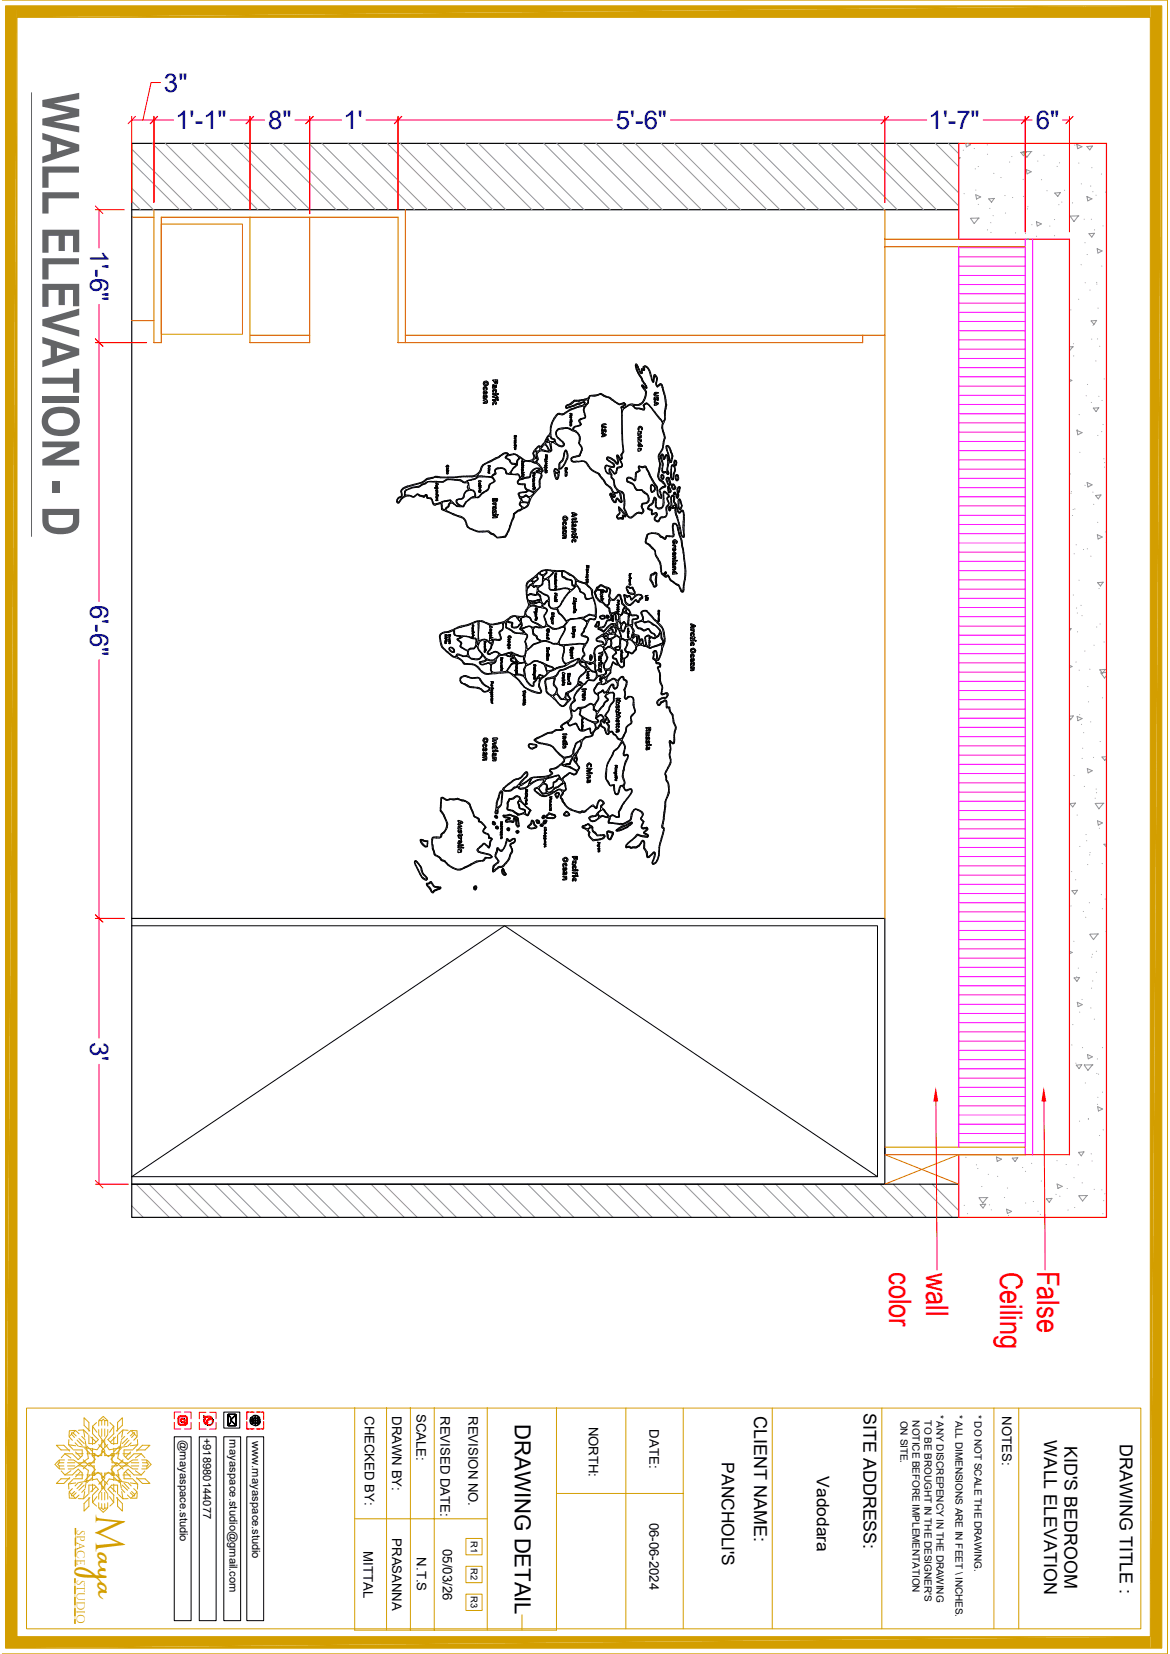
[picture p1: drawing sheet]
<svg xmlns="http://www.w3.org/2000/svg" width="297mm" height="420mm" viewBox="0 0 297 420" stroke-linecap="round" stroke-linejoin="round" font-family="sans-serif">
<defs><g id="words">
<text font-size="13.1" fill="#636466" x="10.7" y="23.5" transform="rotate(90 10.7 23.5)">WALL ELEVATION - D</text>
<text font-size="10.5" fill="#d39e00" x="24.3" y="384.6" transform="rotate(90 24.3 384.6)">M</text>
<g font-size="7.9" fill="#f00">
<text x="225.8" y="323" transform="rotate(90 225.8 323)">color</text>
<text x="235.1" y="323.2" transform="rotate(90 235.1 323.2)">wall</text>
<text x="253.9" y="322.9" transform="rotate(90 253.9 322.9)">Ceiling</text>
<text x="263.3" y="322.7" transform="rotate(90 263.3 322.7)">False</text>
</g>
<text font-size="7.5" fill="#d39e00" x="24.3" y="394.3" transform="rotate(90 24.3 394.3)">aya</text>
<g font-size="6.6" fill="#00f">
<text x="41.6" y="23.2">3&quot;</text>
<text x="44.5" y="32.9">1'-1&quot;</text>
<text x="68.1" y="32.8">8&quot;</text>
<text x="87.2" y="32.9">1'</text>
<text x="156.3" y="32.8">5'-6&quot;</text>
<text x="235.7" y="32.9">1'-7&quot;</text>
<text x="262.9" y="32.8">6&quot;</text>
<text x="22.9" y="63.4" transform="rotate(90 22.9 63.4)">1'-6&quot;</text>
<text x="22.9" y="153.6" transform="rotate(90 22.9 153.6)">6'-6&quot;</text>
<text x="22.9" y="264.5" transform="rotate(90 22.9 264.5)">3'</text>
</g>
<text font-size="5.6" x="130.7" y="361.6" transform="rotate(90 130.7 361.6)">DRAWING DETAIL</text>
<g font-size="4.5">
<text x="191.5" y="359.6" transform="rotate(90 191.5 359.6)">CLIENT NAME:</text>
<text x="219.2" y="358.8" transform="rotate(90 219.2 358.8)">SITE ADDRESS:</text>
<text x="265" y="365.8" transform="rotate(90 265 365.8)">WALL ELEVATION</text>
<text x="270.3" y="367.2" transform="rotate(90 270.3 367.2)">KID'S BEDROOM</text>
<text x="284.3" y="366.6" transform="rotate(90 284.3 366.6)">DRAWING TITLE :</text>
</g>
<g font-size="4.4">
<text x="183.2" y="371.3" transform="rotate(90 183.2 371.3)">PANCHOLI'S</text>
<text x="207.4" y="374.9" transform="rotate(90 207.4 374.9)">Vadodara</text>
</g>
<g font-size="3.3">
<text x="92.6" y="359.6" transform="rotate(90 92.6 359.6)">CHECKED BY:</text>
<text x="99.6" y="359.6" transform="rotate(90 99.6 359.6)">DRAWN BY:</text>
<text x="105.7" y="359" transform="rotate(90 105.7 359)">SCALE:</text>
<text x="111.8" y="359.6" transform="rotate(90 111.8 359.6)">REVISED DATE:</text>
<text x="119" y="359.6" transform="rotate(90 119 359.6)">REVISION NO.</text>
<text x="254.4" y="359.7" transform="rotate(90 254.4 359.7)">NOTES:</text>
<text x="149.5" y="362.2" transform="rotate(90 149.5 362.2)">NORTH:</text>
<text x="164.9" y="363" transform="rotate(90 164.9 363)">DATE:</text>
<text x="164.9" y="386.6" transform="rotate(90 164.9 386.6)">06-06-2024</text>
<text x="92.2" y="393.9" transform="rotate(90 92.2 393.9)">MITTAL</text>
<text x="99.6" y="390.6" transform="rotate(90 99.6 390.6)">PRASANNA</text>
<text x="105.8" y="395.5" transform="rotate(90 105.8 395.5)">N.T.S</text>
<text x="112.4" y="393.3" transform="rotate(90 112.4 393.3)">05/03/26</text>
</g>
<g font-size="2.9" fill="#d39e00">
<text x="19.5" y="388.5" transform="rotate(90 19.5 388.5)">SPACE</text>
<text x="19.5" y="401.1" transform="rotate(90 19.5 401.1)">STUDIO</text>
</g>
<g font-size="2.8">
<text x="45.7" y="365.5" transform="rotate(90 45.7 365.5)">@mayaspace.studio</text>
<text x="51.6" y="365" transform="rotate(90 51.6 365)">+918980144077</text>
<text x="58.3" y="365.5" transform="rotate(90 58.3 365.5)">mayaspace.studio@gmail.com</text>
<text x="64.1" y="365.8" transform="rotate(90 64.1 365.8)">www.mayaspace.studio</text>
</g>
<g font-size="2.5">
<text x="237.7" y="359.2" transform="rotate(90 237.7 359.2)">* ANY DISCREPENCY IN THE DRAWING</text>
<text x="242.6" y="359.2" transform="rotate(90 242.6 359.2)">* ALL DIMENSIONS ARE IN FEET \ INCHES.</text>
<text x="247.4" y="359.2" transform="rotate(90 247.4 359.2)">* DO NOT SCALE THE DRAWING.</text>
<text x="228.6" y="360.7" transform="rotate(90 228.6 360.7)">ON SITE.</text>
<text x="231.6" y="360.7" transform="rotate(90 231.6 360.7)">NOTICE BEFORE IMPLEMENTATION</text>
<text x="234.7" y="360.7" transform="rotate(90 234.7 360.7)">TO BE BROUGHT IN THE DESIGNER'S</text>
</g>
<g font-size="2.4">
<text x="119.6" y="391.3" transform="rotate(90 119.6 391.3)">R1</text>
<text x="119.6" y="398.2" transform="rotate(90 119.6 398.2)">R2</text>
<text x="119.6" y="405.3" transform="rotate(90 119.6 405.3)">R3</text>
</g>
</g></defs>
<path d="M243.4 36.4h37.5v272.7h-37.5M243.4 60.7h28.1v232.5h-28.1" fill="none" stroke="#f00" stroke-width=".3"/>
<path d="M243.4 36.4h-210v272.7h210M33.4 53.3h210M33.4 300.7h210" fill="none" stroke="#000" stroke-width=".3"/>
<path d="M33.4 55.2h5.7M39.1 53.3v33.7M40.9 55.2h60.1" fill="none" stroke="#dd6e00" stroke-width=".3"/>
<g fill="none" stroke="#939598" stroke-width=".25">
<path d="M33.4 37.8l15.5 15.5M38.7 36.4l16.8 16.9M42 36.4l16.8 16.9M48.6 36.4l16.8 16.9M51.9 36.4l16.8 16.9M58.5 36.4l16.9 16.9M61.8 36.4l16.9 16.9M68.5 36.4l16.8 16.9M71.8 36.4l16.8 16.9M78.4 36.4l16.9 16.9M81.7 36.4l16.9 16.9M88.3 36.4l16.9 16.9"/>
<path d="M91.7 36.4l16.8 16.9M98.3 36.4l16.8 16.9M101.6 36.4l16.8 16.9M108.2 36.4l16.9 16.9M111.5 36.4l16.9 16.9M118.2 36.4l16.8 16.9M121.5 36.4l16.8 16.9M128.1 36.4l16.9 16.9M131.4 36.4l16.9 16.9M138 36.4l16.9 16.9M141.4 36.4l16.8 16.9M148 36.4l16.8 16.9"/>
<path d="M151.3 36.4l16.8 16.9M157.9 36.4l16.9 16.9M161.2 36.4l16.9 16.9M167.9 36.4l16.8 16.9M171.2 36.4l16.8 16.9M177.8 36.4l16.9 16.9M181.1 36.4l16.9 16.9M187.7 36.4l16.9 16.9M191.1 36.4l16.8 16.9M197.7 36.4l16.8 16.9M201 36.4l16.8 16.9M207.6 36.4l16.9 16.9"/>
<path d="M210.9 36.4l16.9 16.9M217.6 36.4l16.8 16.9M220.9 36.4l16.8 16.9M227.5 36.4l15.9 15.9M230.8 36.4l12.6 12.6M237.4 36.4l6 5.9M240.7 36.4l2.7 2.6M244.5 38.1h.1M245.6 36.4l.8 .3-1.1 .6-.1-.9M247.3 37.7h.1M250.6 36.8h.1M250.7 39.2h.1"/>
<path d="M256.8 39.8h.1M259.1 38.7l1.4-.1-.7 .9zM261.8 38.5l-1.1 1.4-1-1.3M262 38.5h-2.2M265 39.4h.1M272.8 36.8h.1M273.3 36.7l1.4 .6-1.1 .5zM273.5 37.1h.1M273.7 37.7h.1M275.9 37.2l1.4-.1-.7 1zM33.4 47.8l5.5 5.5M33.4 41.1l12.2 12.2"/>
<path d="M33.4 51.1l2.2 2.2M243.4 40h.3l-.3 .5M243.4 56.5h.1M244.7 49.2h.1M247.6 42.9h.1M247.7 49.4l1.3 .6-1.1 .5zM247.7 48.3h.1M248.3 42.3h.1M248.3 51.9h.1M248.5 55.4l-1.2 1.4-1-1.4M248.6 55.4h-2.1M250.7 58.4h.1"/>
<path d="M251 50.5l1.4-.1-.7 1zM251.2 52.9h.1M251.5 56.6h.1M251.5 59h.1M252.1 54.8h.1M252.3 44h.1M254.1 45.1h.1M255.1 49.7h.1M255.2 54.1h.1M256.3 41.1h.1M257 50.2h.1M257.8 59.1h.1"/>
<path d="M259.7 45.6h.1M259.8 49.9h.1M260.3 59.3h.1M260.5 43.1l1.3 .5-1.1 .6zM260.8 53h.1M260.9 52.5h.1M261.9 57.1h.1M263.1 56.3l1.3 .6-1.1 .5zM263.1 60h.1M263.4 40.9h.1M264.4 45.6h.1M265.8 48.4h.1"/>
<path d="M266.5 57.4h.1M267.7 59.9h.1M267.7 55.8h.1M267.8 49l1.4-.1-.7 1zM268.4 42.2h.1M268.8 52h.1M268.9 41.4h.1M269.5 51.3h.1M270.2 48.3h.1M272.2 51.5h.1M273.7 54.8l-1.1 1.5-.9-1.4M273.9 41.4h.1"/>
<path d="M273.9 54.8l-2.1 .1M274.5 46.7h.1M275.2 55.7h.1M276.4 59.4l1.4-.2-.6 1zM276.9 47.2h.1M277 55.7h.1M277.2 42.6h.1M277.2 50.5l-1.1 .5-.2-1.1 1.3 .6M277.4 48.7h.1M277.8 58.4h.1M278.2 49.6h.1M279.6 44.2h.1"/>
<path d="M280 57.4h.1M280.6 48.8h.1M261 60.7h-.7M261.1 60.7h-.1M271.8 78.7h.1M273.8 76h.1M274.4 67.2h.1M275.4 61.6h.1M275.5 71.8h.1M276 64.6h.1M276.7 73.7h.1M278.4 71.7h.1"/>
<path d="M278.4 72.1h.1M278.5 63.2l1.3 .5-1.1 .6zM278.7 78.2h.1M279.7 67.6h.1M271.5 88.1h1M271.5 96.4l.6 .2-.6 .3M272.3 88.1l-.8 1M272.5 87.3h.1M272.5 90.4h.1M276.1 97.6h.1M277 81.5l1.4-.1-.7 1zM277.1 86.1h.1"/>
<path d="M277.5 82.6h.1M278.2 91.7h.1M278.6 86.1h.1M279.1 87.9h.1M280.3 96.2h.1M273.4 109.3l1.3 .6-1.1 .5zM273.4 109.1h.1M273.9 105.3h.1M274.1 114.9h.1M275.7 100.5h.1M277 102.2h.1M278.7 110.6h.1"/>
<path d="M278.9 103.5l-.6 1-.8-.9 1.4-.1M278.9 100.6h.1M279.7 109.6h.1M279.7 101.7h.1M280 107.8h.1M280.2 116.5h.1M280.4 117.5h.1M280.4 118.6h.1M271.7 120.4h.1M271.9 125.3h.1M271.9 124.8h.1M272.2 130.9h.1"/>
<path d="M272.4 129.4h.1M272.8 129.2h.1M273.2 138.3h.1M275 139.5h.1M275.4 123.2h.1M276 122.5l1.2 .6-1 .6zM276 139.4h.1M277.4 125h.1M277.6 128.1h.1M278.1 125.8l1.4-.1-.7 1zM278.6 135.8l1.2 .6-1 .5zM278.6 132.6h.1"/>
<path d="M280.6 135.1h.1M280.8 137.6l.1 .1M271.5 159.7l.4-.1-.4 .6M272.5 151.1h.1M272.7 140.6h.1M273.3 154.4h.1M273.5 155.7h.1M273.9 147.3h.1M274.4 153.7h.1M274.7 156.3h.1M276.9 141.2h.1M278.4 159.2h.1"/>
<path d="M278.6 148l1.4-.2-.6 1zM279 149.4h.1M279.2 158.5h.1M271.5 169l.7 .2-.7 .3M273.1 168.1h.1M273.5 160.4h.1M273.9 170.2h.1M275.4 165.3h.1M276.1 174.3h.1M276.3 178.2h.1M276.6 169.9h.1M277.7 163.8h.1"/>
<path d="M279.2 170.1l1.4-.1-.7 .9zM279.4 170.8l1 1.4 .5-.6M279.9 177.2h.1M280.2 163h.1M280.9 170.8h-1.3M271.5 181.9l1-.1-.7 1-.3-.4M271.7 182.5h.1M272.6 196.9h.1M273.4 181.9l1.3 .6-1.1 .5zM274.1 181.5h.1M274.5 183.9h.1M274.7 192.6h.1"/>
<path d="M274.8 190h.1M275.1 186.1h.1M275.3 199.7h.1M276 195.2l1.3 .5-1.1 .6zM276.9 183.3h.1M277.6 192.3h.1M279.3 188.3h.1M280.8 188.9h.1M280.9 192.2h-1.2l.8 .9 .4-.6M271.6 204l1.4-.1-.7 1zM273.4 207h.1M274.1 214.9h.1"/>
<path d="M275.7 211.9h.1M275.8 213.5h.1M276.1 219.5h.1M276.6 217.1h.1M276.7 216.5h.1M278 204l1 1.4M278 202.7h.1M278.3 200.4h.1M278.3 201.3h.1M278.6 208.4l1.3 .6-1.1 .5zM279.1 210.3h.1M279.8 219.3h.1"/>
<path d="M280.1 204l-1.1 1.4M280.2 204h-2M280.9 214.3l-.7 .1 .7 .7M271.5 239.5h.1M271.9 230h.1M272 221.3h.1M272.1 226.2l1.4-.1-.7 .9zM272.6 239h.1M273 223.4h.1M275 231.4h.1M275.6 232.9h.1M276.5 229.2h.1"/>
<path d="M278.7 237.2l-1.1 1.4-1-1.4M278.8 237.2h-2M279.6 227.2h.1M279.8 230.8h.1M280.5 228.3h.1M280.9 236.5v.1M271.5 241.6l.7 .3-.7 .3M272.7 248.3l1.4-.1-.7 1zM273.3 248h.1M273.5 254.5l1.2 .6-1 .5zM273.7 245.8h.1M274.1 257h.1"/>
<path d="M274.7 253.8h.1M276.9 255.9h.1M277.1 250.9h.1M277.1 243h.1M277.3 242.3h.1M277.4 249.1h.1M277.8 258.8h.1M278.3 246.9h.1M278.3 241.6h.1M272.1 265.3h.1M272.3 260.2h.1M273.1 270h.1"/>
<path d="M273.2 270.5l1.4-.2-.7 1.1zM274.8 266h.1M275.3 270.3h.1M275.5 275h.1M276.1 267.8l1.2 .6-1 .5zM277.3 270.4l-1.1 1.4-1-1.4M277.5 270.4h-2.1M278.4 272.6h.1M278.6 268.9h.1M278.7 278.6h.1M278.8 272.8h.1M279.9 277.3h.1"/>
<path d="M279.9 266h.1M245.2 293.9h.1M247.9 295.8h.1M248.2 296.7h.1M250.9 298.2h.1M252.9 293.8l1.4 .5-1.1 .6zM253.2 298.7h.1M257 294.1l1.4-.1-.7 .9zM259.6 296.5h.1M260.3 297.4h.1M261.9 295.4h.1M264.3 299.9h.1"/>
<path d="M268.3 294.7h.1M270.6 295.7h.1M272.6 299h.1M273.7 295.8h.1M273.8 292.6l1.4-.1-.7 1zM274 284.7h.1M276.3 284h.1M276.3 284.2h.1M277 293h.1M277.2 294.8h.1M278.6 280.4h.1M278.6 281l1.3 .6-1.1 .5z"/>
<path d="M279.1 288.3h.1M280 286.9h.1M33.4 306.2l3 2.9M34.5 300.7l8.5 8.4M37.8 300.7l8.5 8.4M44.5 300.7l8.4 8.4M47.8 300.7l8.4 8.4M54.4 300.7l8.5 8.4M57.7 300.7l8.5 8.4M64.3 300.7l8.5 8.4M67.7 300.7l8.4 8.4M74.3 300.7l8.4 8.4"/>
<path d="M77.6 300.7l8.5 8.4M84.2 300.7l8.5 8.4M87.5 300.7l8.5 8.4M94.2 300.7l8.4 8.4M97.5 300.7l8.4 8.4M104.1 300.7l8.5 8.4M107.4 300.7l8.5 8.4M114 300.7l8.5 8.4M117.4 300.7l8.4 8.4M124 300.7l8.4 8.4M127.3 300.7l8.5 8.4M133.9 300.7l8.5 8.4"/>
<path d="M137.2 300.7l8.5 8.4M143.9 300.7l8.4 8.4M147.2 300.7l8.4 8.4M153.8 300.7l8.5 8.4M157.1 300.7l8.5 8.4M163.7 300.7l8.5 8.4M167.1 300.7l8.4 8.4M173.7 300.7l8.4 8.4M177 300.7l8.5 8.4M183.6 300.7l8.5 8.4M186.9 300.7l8.5 8.4M193.6 300.7l8.4 8.4"/>
<path d="M196.9 300.7l8.4 8.4M203.5 300.7l8.5 8.4M206.8 300.7l8.5 8.4M213.4 300.7l8.5 8.4M216.8 300.7l8.4 8.4M223.4 300.7l8.4 8.4M226.7 300.7l8.5 8.4M233.3 300.7l8.5 8.4M236.6 300.7l6.8 6.7M243.3 300.7l.1 .1M244.8 306.1h.1M245.6 308.2h.1"/>
<path d="M248.5 304.1l1 1.4M248.8 305.9l1.4-.1-.6 .9zM249.2 301.3h.1M250.6 304.1l-1.1 1.4M250.8 304.1h-2.1M251.2 305.9h.1M251.6 307.2h.1M255 304.1h.1M255.5 307l1.3 .6-1.1 .5zM255.7 301.7h.1M256 308.7h.1M260.3 305.5h.1"/>
<path d="M262.3 305.1h.1M263.5 307.6h.1M264.1 308.4h.1M265.6 304.4l1.4-.1-.6 1zM268.1 303.3h.1M268.4 300.7l1.3 .5-1.1 .6zM269 303.7h.1M270.9 301.8h.1M271.1 307.3h.1M272.8 306.6h.1M274.7 300.4h.1M275.9 303.6l-1.1 1.4-1-1.4"/>
<path d="M276.1 303.6h-2.1M277.7 302h.1M279.7 302.1h.1M280 308.2h.1M280.2 304.9h.1M280.5 303.1h.1"/>
</g>
<g fill="#fff">
<path d="M243.4 62.7h16.9l-16.9 228.6z"/>
<path d="M260.3 62.7v228.6h-16.9z"/>
</g>
<g fill="none" stroke="#f0f" stroke-width=".25">
<path d="M243.4 62.9h16.9M243.4 65.2h16.9M243.4 67.6h16.9M243.4 69.9h16.9M243.4 72.3h16.9M243.4 74.6h16.9M243.4 77h16.9M243.4 79.3h16.9M243.4 81.6h16.9M243.4 84h16.9M243.4 86.3h16.9M243.4 88.6h16.9"/>
<path d="M243.4 91h16.9M243.4 93.3h16.9M243.4 95.7h16.9M243.4 98h16.9M243.4 100.4h16.9M243.4 102.7h16.9M243.4 105.1h16.9M243.4 107.4h16.9M243.4 109.7h16.9M243.4 112.1h16.9M243.4 114.4h16.9M243.4 116.8h16.9"/>
<path d="M243.4 119.1h16.9M243.4 121.5h16.9M243.4 123.8h16.9M243.4 126.2h16.9M243.4 128.5h16.9M243.4 130.9h16.9M243.4 133.2h16.9M243.4 135.5h16.9M243.4 137.9h16.9M243.4 140.2h16.9M243.4 142.5h16.9M243.4 144.9h16.9"/>
<path d="M243.4 147.2h16.9M243.4 149.6h16.9M243.4 151.9h16.9M243.4 154.3h16.9M243.4 156.6h16.9M243.4 159h16.9M243.4 161.3h16.9M243.4 163.6h16.9M243.4 166h16.9M243.4 168.3h16.9M243.4 170.6h16.9M243.4 173h16.9"/>
<path d="M243.4 175.3h16.9M243.4 177.7h16.9M243.4 180h16.9M243.4 182.4h16.9M243.4 184.7h16.9M243.4 187.1h16.9M243.4 189.4h16.9M243.4 191.7h16.9M243.4 194.1h16.9M243.4 196.4h16.9M243.4 198.8h16.9M243.4 201.1h16.9"/>
<path d="M243.4 203.5h16.9M243.4 205.8h16.9M243.4 208.2h16.9M243.4 210.5h16.9M243.4 212.9h16.9M243.4 215.2h16.9M243.4 217.5h16.9M243.4 219.9h16.9M243.4 222.2h16.9M243.4 224.5h16.9M243.4 226.9h16.9M243.4 229.2h16.9"/>
<path d="M243.4 231.6h16.9M243.4 233.9h16.9M243.4 236.3h16.9M243.4 238.6h16.9M243.4 241h16.9M243.4 243.3h16.9M243.4 245.6h16.9M243.4 248h16.9M243.4 250.3h16.9M243.4 252.6h16.9M243.4 255h16.9M243.4 257.3h16.9"/>
<path d="M243.4 259.7h16.9M243.4 262h16.9M243.4 264.4h16.9M243.4 266.7h16.9M243.4 269.1h16.9M243.4 271.4h16.9M243.4 273.8h16.9M243.4 276.1h16.9M243.4 278.4h16.9M243.4 280.8h16.9M243.4 283.1h16.9M243.4 285.5h16.9"/>
<path d="M243.4 287.8h16.9M243.4 290.2h16.9"/>
</g>
<path d="M260.3 60.7v232.5M262.1 60.7v232.5" fill="none" stroke="#f0f" stroke-width=".3"/>
<path d="M243.4 36.4v24.3M243.4 293.2v15.9" fill="none" stroke="#f00" stroke-width=".3"/>
<path d="M33.4 233.2h191.2v67.5h-191.2M224.6 291.3v1.9" fill="none" stroke="#000" stroke-width=".3"/>
<g fill="none" stroke="#000" stroke-width=".25">
<path d="M122.7 98.7v.2M122.7 98.9h.2M122.7 98.5v.2M122.8 97l-.1 .5 .2 .2M122.8 98.3l-.1 .2M122.9 99.3l.6 .1 .2 .3M122.9 99.3l-.2 .3 .1 .4M122.9 98.6l-.1 .3M122.9 98.6l.2-.2 .3 .2M123 97.5h.1M123 98.2l.5 .1M123 98.2l-.2 .1"/>
<path d="M123 99.8v-.4l-.1 .6M123.1 96.8l-.3 .2M123.1 97.5h.2M123.1 99.7v.2M123.1 100h.3M123.3 99.6l.1 .2M123.3 99.6h.1M123.4 99.8h.1M123.4 99.6h.1M123.4 98.6v.1M123.4 99.6v.1M123.4 96.8l.4 .1"/>
<path d="M123.4 98.3l.2 .1M123.4 98.6v.2M123.4 99.7h.1M123.5 96.8h-.4M123.5 98.8v.2l.2-.2M123.5 99.7l-.1 .1M123.5 99.7h.1M123.6 97.5l-.3 .1M123.6 99.9l-.2 .2M123.6 98.4l.1 .4M123.7 97.2l-.6-.1-.1 .4M123.7 97.4l-.1 .1"/>
<path d="M123.7 99.7l-.1 .2M123.7 97.2v.2M123.8 96.9l.1 .7M124 97.6l-.5 .3-.7-.2M125.1 99.1a.51 .51 0 0 1 .7-.3 .51 .51 0 0 1 .1 .8M125.1 99.4v.2M125.1 96.5l.2 .3M125.1 98v.6M125.1 99.1v.3M125.1 100v.1M125.1 97.7h.1M125.1 97.7v.3"/>
<path d="M125.1 99.6h.1M125.2 98v.2M125.3 97.7l.3 .3M125.3 97.7h-.1M125.3 98.2h.1M125.3 98.1v.1M125.3 98h.1M125.3 99.9h-.2M125.3 96.5l1-.1v.8l-.2 .3M125.3 96.7l.1 .1M125.3 98.2l.1 .1M125.3 96.5l-.2 .1"/>
<path d="M125.3 96.9l.1 .1M125.3 99.1l-.1 .5M125.4 98.1h.1M125.4 98.2h.1M125.4 99.1h.2M125.4 99.1h.1M125.5 98.1v.1M125.5 97l.2 .4 .4 .1M125.6 98v.2M125.6 98.2l.1 .1M125.6 99.1h.1M125.6 99.9h-.3"/>
<path d="M125.7 98.4l-.6 .2M125.7 99.1v.3M125.8 99.4v.1M125.8 99.5v.1M125.8 98l-.1 .3M125.8 99.6h.1M125.8 99.8h.1M125.8 99.8h-.2M125.9 96.7l-.2 .2 .2 .3M125.9 96.7h.1M125.9 97.2h.1M125.9 97.9h.1"/>
<path d="M125.9 97.9v.1M125.9 99.8v.4M125.9 97.8l.2 .2M126 96.7v.5M126 98v.3M126 98.3l-.3 .2M126.2 99.9h.3M126.3 99.9l-.1 .2M126.4 100h.1M152.7 100l-.8 .1M152.7 99.9l.4 .3M161.3 92.6l.1 .7"/>
<path d="M161.4 93.3l.5 1.5M161.4 92.4l.4 .3M161.4 92.5l-.1 .1M161.4 92.8l.1 .3M161.5 92.8l.4 .5M161.5 93.1l.1 .2M161.5 93.3l.3 .8M161.8 92.7l.4 1M161.8 94.1l.1 .2M161.8 93.3l.3 .5M162 94.8l.1 .2M162 94.3l.2 .6"/>
<path d="M162.1 95l.1 .2M162.1 93.8l.3 .7 .4 .4M162.2 95.2l.3 .4M162.2 94.8l.3 .5M162.3 93.7l.5 .9M162.5 95.7l.1 .1M162.5 95.3l.2 .3M162.6 95.8l.1 .2M162.7 96l.1 .2M162.8 94.2v.4M162.8 95.6l.2 .6M162.8 96.1l.1 .2"/>
<path d="M162.9 93.7v.5M162.9 96.3l.2 .6M162.9 93.6l-.1 .1M162.9 93.9v.2M163 93.6l.4 .2M163 94.4l.1 .3M163 94.1l.1 .2M163 93.9l.2 .1M163 94.7l-.3 .2M163.1 96.1l.1 .6M163.1 94.7h-.1M163.2 96.9l.2 .3"/>
<path d="M163.2 98v.3M163.2 98h-.1M163.2 98h.1M163.2 98l.2 .3M163.2 93.9v.1M163.2 98.3l.7 .7M163.3 93.2l.1 .3M163.3 93.6l.1 .2M163.3 97.2l.3 .4M163.3 96.7l.1 .2M163.3 94h.3M163.4 96.9l.1 .3"/>
<path d="M163.4 93.7v.1M163.4 98.8l.4 .5M163.5 98.2l.4 .3M163.5 97.2l.2 .2M163.6 98.1l-.5-.4a.26 .26 0 0 0-.2 .3 .26 .26 0 0 0 .1 .3l.4 .5M163.6 93.6v.2M163.6 93.2l.1 .4M163.6 92.9l-.4 .3M163.6 97.5l.4 .8M163.6 93.9h.1M163.7 92.9l.3 .1M163.7 98.1l.4 .4"/>
<path d="M163.7 93.8v.1M163.7 99.3l.1 .6M163.7 97.4l.2 .2M163.7 93.1l-.1 .1M163.8 93.1l.2 .1M163.8 97.7l.2 .2M163.9 99.9l-.5 1.6M163.9 99.1l.2 .4-.1 .7M164 93l.7 .6M164 98.3v.2M164 93.2a2.88 2.88 0 0 1 1.1 2.3M164.1 97.9l.1 .1"/>
<path d="M164.1 98.5h.1M164.1 98.1l.2 .4-.5 .1M164.6 93.6l.6 1.1M165.1 94.7l.3 .8M165.2 95.5l.5 1.5M165.4 95.5l.2 .9M165.6 96.4l.1 .3M165.7 96.7l.1 .2M165.8 96.5l.1 .1M165.9 96.7v.1M165.9 96.8l-.1 .1M165.9 96.9h-.1"/>
<path d="M166 96.9l-.1 .2-.2-.1M166 96.7v.2M166 96.3v.3M166.2 95.5l-.1 .8M166.2 95.4v.1M166.2 95.4l.4 .7M166.2 99.7h.9l-.6 .2M166.3 99.7l-.3 .5M166.4 100l-.1 .1M166.5 95.4l.4 .5v.4M166.5 97.1v.6M166.5 97.7l.4 .6 .7-.6 .4 .2"/>
<path d="M166.5 99.9h-.2M166.5 95.3a.35 .35 0 0 0-.4-.2 .35 .35 0 0 0-.2 .5v.9M166.7 96.1v.3M166.7 96.6l-.2 .5M166.7 97a.63 .63 0 0 0 .3 1M166.7 96.4l-.1 .2M166.8 96.5v.1M166.8 96.7l-.1 .4M166.9 96.2l-.1 .2M167.2 97.7l-.2 .2M167.3 97.6l-.1 .1M167.5 97.5l-.2 .2"/>
<path d="M167.6 97.5h-.2M167.6 97.5h.1M167.6 97.4l.3 .1M167.9 97.5l.2 .2M167.9 97.9l.2 .7M168.1 97.7l.1 .6M168.1 98.7l.2 .7M168.3 98.5l.2 .7M168.3 98.3l.1 .2M168.4 99.4l.1 .3M168.4 99.7l.2 .5M168.4 99.2l.3 .7"/>
<path d="M168.7 99.9l.2 .5M113.3 119.5h.1M113.3 118.8h.1M113.3 118.8l.2 .1M113.4 118.3l-.1 .2M113.4 118.8l.4 .1M113.4 119.5h.3M113.4 118.8h.1M113.5 119.7h.1M113.5 118.4l-.1 .1M113.5 119.8h.1M113.5 118.9l.2 .1"/>
<path d="M113.5 120h.1M113.5 118.1l-.1 .1M113.5 118.3l-.3 .2M113.5 120l-.1 .1M113.6 118.3h.1M113.6 119.4l-.2 .1M113.6 119.7h.1M113.6 119.7h.2M113.6 118.4h.1M113.6 119.4h.1M113.7 118.3v.1M113.7 119l-.4 .1 .3 .2"/>
<path d="M113.7 119.8h.1M113.7 120v.1M113.7 118.1l-.2 .1M113.7 119.4h.1M113.8 118.4v.1M113.8 118.2h.1M113.8 118.3l.1 .1M113.8 118.9l-.3 .4M113.8 118.8v.1M113.8 119.5h-.1M113.8 119.4h.1M113.8 119.7l-.1 .1"/>
<path d="M113.8 119.7h.1M113.9 119.4l-.1 .1M113.9 119.4h.1M113.9 118.5h.1M113.9 118.3v.1M113.9 119.4v.1M121.8 119.5l-.1 .2a2.61 2.61 0 0 1-1.8 1.2M122 119l-.2 .5M122 119.7l-.6 .8v.3M122.2 119.1l-.2 .6M122.2 118.4l-.2 .6M122.4 118.6l-.1 .5"/>
<path d="M122.6 102.3l.7 .1M122.7 101.7l.3 .1M122.9 100h.1M122.8 101.6l-.1 .2M122.9 100.3l.2 .1M122.9 100.3a.62 .62 0 0 0-.1 1M122.9 100.9h.1M122.9 100.8v.1M123 100.7l-.1 .1M123 100.7v.2M123 100.7h.1M123 101.9h.4v.2"/>
<path d="M123.1 100.4l.2 .4M123.1 101.2h-.3M123.1 102.2l-.4 .1M123.1 117.9l-.7 .7M123.1 101.5h.3M123.2 101.5l-.3 .1M123.3 102.1l-.3 .1M123.4 100.8h.1M123.4 100.5v.3M123.4 100.6v.1M123.4 101.5l.3 .2M123.4 100.4h.1"/>
<path d="M123.4 100.4v.1M123.5 100.4h.1M123.5 100.5h.1M123.5 100.4l.1 .1M123.6 100.5l.1 .1a.57 .57 0 0 1-.6 .7M123.6 102.3l-.2 .1M123.7 102.1l-.1 .2M123.7 101.9v.1M123.7 101.7v.1M123.7 102v.1M123.7 101.9h.1M123.7 102.1h.1"/>
<path d="M123.8 117.3l-1.3 .8-.3 .4M123.9 117.5l-.8 .4M123.9 118.3h.1M123.9 118.3l.2 .2M124 118.9h.1M124 118.2h.2M124 118.2l-.1 .1M124 118.8l.1 .3M124 118.8h.1M124 119.1l.2 .1M124 119.4l.2 .1M124 119.9l.3 .2"/>
<path d="M124.1 119.3l-.2 .1h.1M124.1 119.7l-.1 .4M124.1 119.8l-.1 .1M124.1 118.4l.1 .2M124.1 118.7h.1M124.1 118.7l-.1 .1M124.2 118.2h.1M124.2 118.7h.1M124.2 119.5l-.1 .1M124.2 119.8l-.2 .1M124.2 117.1l-.4 .2M124.2 118.6h.1"/>
<path d="M124.2 119.2l-.1 .1M124.2 118.7l.1 .2M124.2 119.2h.1M124.2 119.5v.1M124.3 118.2h.1M124.3 119.3l-.1 .5M124.4 118.9v.4M124.4 118.3l.1 .2M124.6 116.9l-.4 .2M124.6 117.2l-.7 .3M124.9 116.8l-.3 .1M125.1 117l-.5 .2"/>
<path d="M125.1 100.8h.1M125.1 100.1l.1 .1M125.2 116.8l-.1 .1M125.2 100.6h.2M125.2 100.6l-.2 .2M125.2 100.8h.1M125.2 102.6l-.1 .3v-.3M125.3 100.2h.3M125.3 116.5l-.3 .3M125.3 100.9l.4 .1M125.4 102.4l-.1 .2M125.4 101.5l-.4 .1h.9"/>
<path d="M125.5 116.5l-.2 .1M125.6 100.2h.2M125.6 119.4v.3M125.6 119.7v.4M125.6 101.9l.3 .2M125.6 102l-.4 .2-.1 .4M125.7 119.5v.1M125.7 102.3l-.4 .1M125.7 119.6l.2 .5M125.7 119.4v.1M125.7 119.2l-.1 .2M125.7 100.5l-.2 .1"/>
<path d="M125.7 100.9l.2 .1M125.7 102.3l.1 .1M125.8 100.4l-.1 .1M125.8 101.3l-.3 .2M125.8 102.5v.2M125.9 102.6h.1M125.9 100.2h-.1M125.9 101h.1M125.9 100.4h.1M125.9 100.4l-.1 .1M125.9 101.3h-.1M125.9 101.3h.1"/>
<path d="M125.9 100.4v.1M125.9 102.2l.2 .2-.2 .3M125.9 101.3v.3M126 116.2l-.4 .2M126 100.5h.1M126 100.5l.1 .1M126 100.9l-.1 .1M126.1 100.8l-.1 .1M126.1 116.5l-.9 .3M126.1 100.9l.1 .1M126.2 100.6l.2 .4M126.2 100.1l.1 .1"/>
<path d="M126.2 100.2h.1M126.2 101.5v.1M126.2 101.6h.1M126.2 101.7h.1M126.2 101v.1M126.2 101.1h.1M126.3 101.2h.1M126.3 100.2h.1M126.3 101.4h-.1M126.3 101.4l-.1 .1M126.3 101.7h.1M126.3 101.4h.2"/>
<path d="M126.4 100.2h-.1M126.4 101.5h.1M126.4 100.9l-.1 .3M126.5 116l-.5 .2M126.5 119l-.6 .2-.1 .2M126.5 100l-.1 .2M126.5 101.5l-.2 .2M126.6 118.8l-.9 .4M126.6 118.8h.4M126.8 116.1l-.7 .3M126.9 119h-.4M126.9 119h.6"/>
<path d="M127 118.7l.6 .1M127 115.6l-.5 .4M127.1 115.9l-.4 .2M127.3 115.7l-.3 .1M127.3 115.4l-.2 .2M127.5 119l.4 .1M127.7 118.8l.7 .5M127.8 115.4l-.5 .3M127.9 119.1l.2 .2M128.1 115.2l-.4 .2M128.2 119.3l.1 .4M128.4 119.6v.2"/>
<path d="M128.4 119.8v.2M128.4 119.3l.3 .8M128.4 115.9l-.2 .3 .2 .2M128.4 116.5l.4 .1M128.5 115.2l.2 .1M128.5 116l.1 .2M128.5 115.2h-.3M128.6 116.2l.3 .2M128.6 114.9l-.7 .2-.6 .3M128.7 115l.2 .1M128.7 115.6h.1M128.8 115.3l.1 .1"/>
<path d="M128.8 115.6l-.4 .3M128.8 116.6l.2 .1M128.8 115l.1 .1M128.8 115.4l.1 .1M128.9 115.5h.1M128.9 115.5l-.1 .1M128.9 115.1l.1 .1M128.9 115.1h.1M128.9 116.5l.4 .2 .2 .4M129 115.2l.5 .2M129 116.7l.4 .5M129.4 117.2l.1 .3"/>
<path d="M129.6 117.1l.1 .3M129.6 117.5l.2 .3M129.7 117.4l.4 .2M129.8 119.9l-.2 .2M129.8 117.8l1.4 .1-.7 .8M129.9 115.3l-.4 .1M130 119.4l-.2 .5M130.1 117.6l.9 .1M130.3 115.2l.5 .1M130.4 115.2l-.5 .2M130.4 115.4l-1.9 .6M130.4 115.4h.4"/>
<path d="M130.4 118.6l-.9 1.4-.5 .3M130.6 110.7v.2M130.6 110.7v.1M130.6 113.1v.1M130.6 111.3h.1M130.6 118.7l-.5 .7M130.6 111.3l.3 .1M130.6 110.6l-.1 .1M130.6 110.9h.1M130.6 113.2h.1M130.6 112.6h.1M130.6 114v.1"/>
<path d="M130.6 114.1h.2M130.6 114.1h.1M130.7 113.2h.2M130.7 114h-.1M130.7 113.6l.1 .1M130.7 113.6h.1M130.7 115.4l.2 .1M130.7 113.1h.1M130.7 113v.1M130.7 112.9v.1M130.7 112.9h.1M130.7 113.9h.1"/>
<path d="M130.8 112.9h.1M130.8 113.5l-.3 .2 .2 .3M130.8 113.4l.1 .1M130.8 113.5l-.1 .1M130.8 113.5h.1M130.8 113.7h.1M130.8 115.3l2 1.2M130.8 113v.1M130.8 113.1h.1M130.8 111.8h-.2l.4 .2M130.8 113.5l.1 .1M130.9 118.5l-.3 .2"/>
<path d="M130.9 110.8l-.2 .1M130.9 111.2l-.4 .1M130.9 112.3h.1M130.9 112.1l-.2 .1 .2 .1M130.9 112h.1M130.9 113.4v.1M130.9 113.6h.1M130.9 113.6l-.1 .1M130.9 110.7l.1 .1M130.9 110.7h.1M130.9 111.1l.1 .2M130.9 112.6h-.2"/>
<path d="M130.9 110.6h-.3M130.9 113.3h.2M130.9 112.4h.1M130.9 114l-.2 .2M130.9 113.6v.2M130.9 113.5l.1 .1M131 115.5l.4 .4M131 110.8l.1 .1M131 110.6l.1 .3M131 111.3h-.1M131 112.4l-.1 .2M131 113.8v.2"/>
<path d="M131 111.7a.51 .51 0 0 0-.5 .3 .51 .51 0 0 0 .1 .6M131.1 113.1l-.1-.1a.27 .27 0 0 0-.3-.2 .27 .27 0 0 0-.2 .4M131.1 113.2h.1M131.1 117.6h-.1M131.1 113.1v.1M131.1 110.9h.1M131.3 116.9l-.2 .7M131.4 117.5a.93 .93 0 0 1-.6 1M131.4 117v.5M131.5 116.8l-.1 .1M131.5 115.9l.1 .2M131.6 116l.1 .2"/>
<path d="M131.7 116.5l-.4 .3M131.7 116.2h.1M131.7 116.3v.1M131.8 116.5l-.3 .3M131.9 116.5l.2-.3 .5 .5M132.4 117.2v.1M132.4 117.3h.1M132.4 117.8l.1 .1M132.4 119.1h.1M132.4 119.6h.1M132.4 117.8a.26 .26 0 0 1 .4-.2 .26 .26 0 0 1 0 .4M132.4 118.2h.5"/>
<path d="M132.4 119.1h.4M132.4 119.1h.2M132.5 117.1l-.1 .1M132.5 118h.1M132.5 118.6h.1M132.5 118v.1M132.5 117.7l.2 .1M132.5 117.7h.1M132.5 119.2l.3 .1h-.5l.5 .2-.4 .1M132.6 116.8l-.1 .1M132.6 117l-.2 .1M132.6 117.1l-.1 .1"/>
<path d="M132.6 117.7h.1M132.6 118.5l-.2 .1 .2 .3M132.6 118.9h.2M132.6 118.7h.1M132.6 118.6h-.1M132.6 118.6l.1 .1M132.6 116.7l.1 .1M132.6 116.8h.1M132.6 118.4l.2 .1M132.6 118.8h.1M132.6 118.7l.1 .1M132.7 118.7h.1"/>
<path d="M132.7 117.8h.1M132.7 118.8h.1M132.7 117.7h.1M132.8 118.5l.1 .1M132.8 119.6l-.4 .1M132.8 116.6l.8 .4M132.8 117.1h.4M132.8 118.1h.1M132.8 118h.1M132.8 117.7v.1M132.8 119.1v.5M132.8 117.8h.1"/>
<path d="M132.8 117.1l-.2 .1M132.8 117.2v.1M132.9 117.3h.1M132.9 118.2h.1M132.9 118.1h.1M132.9 118.8l-.1 .1M132.9 118.6h.1M132.9 117.2h.1M132.9 118.6v.1M133 117.2l-.1 .1M133 117.3h.1M133 117.1h.1"/>
<path d="M133 118.2l-.1 .1M133 118.2h.1M133 120h-.6l.1 .3M133.1 117.1h.1M133.1 117.3h.1M133.1 117.2h.1M133.1 117.1v.1M133.2 117.1l1.4 .1M134.6 117.1l.5 .2M134.8 119.8l-.2 .8M135.1 117.3l.1 .1M135.3 116.5a1.82 1.82 0 0 1-1.7 .4"/>
<path d="M135.3 117.3l.4 .3M135.3 119.5l-.4 .6M135.4 115.6l.1 .5M135.5 115.2l.1 .3M135.5 116.1l-.2 .4M135.5 117.2l.2 .1M135.6 114.5l-.3 .6 .1 .4M135.6 115.6l.1 .1M135.7 115.7v.1M135.7 117.6a2.88 2.88 0 0 1 1.7 1.4M135.7 117.3h.1M135.7 115.8l.1 .2"/>
<path d="M135.7 114.7l-.2 .5M135.7 114.7h.4M135.8 119.9l-.2 .3 .2 .1M135.8 119.9l-.5 .2M135.8 119.9h.1M135.8 116.5h.6l-.5 .8M135.8 116.5l-.6 .6 .3 .2M135.8 116v.1M135.8 116.2h.1M135.8 116.1l.1 .1M135.9 119.1l-.6 .4M135.9 117.3l-.1 .1"/>
<path d="M135.9 116.2h.1M136 113.9l-.4 .5M136 119l.9 .1M136 116.2h.1M136 114.7l.2 .1M136.1 119.8l.2 .2M136.1 115.8l.2 .3M136.2 119.5l-.1 .3M136.2 115.2l-.1 .6M136.2 116.1h.1M136.2 116.1l-.1 .1M136.2 114.7l-.1 .4"/>
<path d="M136.4 117.5l.5 .4 .7 1M136.4 115.4l.2 .8M136.4 113.4l-.4 .5M136.4 117l-.2 .3 .2 .2M136.4 119.6l-.1 .2 .2 .1M136.5 116.2l.1 .2M136.5 119.4l-.4 .1M136.6 114.9l-.3 .5M136.6 116.5l-.2 .5M136.7 113.2h.1M136.7 113.3l-.2 .1M136.7 119.5l-.3 .1"/>
<path d="M136.8 113.3h.1M136.8 119.1v.2h-.3M136.9 114.6l-.3 .4M136.9 113.2l.1 .1M136.9 114.6l.9-.1 .5 .2M137 113.3l.2 .1M137 114v-.5h-.3l-.7 .6M137.1 119l-.4-.2-.8 .1-.6 .3-.5 .6M137.1 114a.59 .59 0 0 1-.5 .5 .59 .59 0 0 1-.6-.2l.1-.2M137.1 119.7l-.6 .1M137.1 119v.3l-.4 .2M137.2 113.3h.3"/>
<path d="M137.3 113.9l.1 .2M137.4 114l.1 .1M137.4 119l.2 .4M137.4 119.7l-.2 .1M137.5 119.9v.8M137.5 114.2h.1M137.5 119.6l-.2 .1M137.6 113l-.1 .2M137.6 119.9l-.1 .1M137.6 118.9l.3 .6-.2 .3M137.6 113.6l-.3 .3M137.6 119.4v.1"/>
<path d="M137.6 119.5l-.1 .1M137.7 114.2l.6 .2M137.7 112.9v.1M137.7 119.8h-.2M137.8 113.2l-.2 .3M137.8 113.3l.4-.4a1.54 1.54 0 0 1 1 1.7M138 112.6l-.3 .3M138.1 118.7l.2 .2M138.2 118.7h.1M138.2 112.2l-.2 .4M138.3 118.6h.1M138.3 118.7h-.1"/>
<path d="M138.3 114.6l.6 .1M138.3 116.8h.1M138.3 119.3v.1M138.3 119.3l.1 .2M138.3 114.3l.3 .1M138.3 118.1v.1M138.3 118.2h.5M138.3 119.5h.3M138.3 119.8h.3M138.4 117.1h-.1a.28 .28 0 0 0 .3 .3 .28 .28 0 0 0 .3-.3M138.4 118.2l.1 .1M138.4 119.8h-.1a.25 .25 0 0 0 .2 .3 .25 .25 0 0 0 .3-.1"/>
<path d="M138.4 118.1h.1M138.4 116.7l-.1 .1M138.4 117l.2 .1M138.4 117l-.1 .1M138.5 117.6h.1M138.4 117.6l.1 .1M138.5 115.6h.1M138.5 116h.1M138.5 115.9h.2M138.5 116.2l-.1 .1M138.5 116.3h.1M138.5 117.6h.3"/>
<path d="M138.5 118.5v.1M138.5 118.5l-.2 .1M138.5 115.5h.1M138.5 115.8l-.1 .1M138.5 118.5h.1M138.6 112.1h.3M138.6 112v.1M138.6 115.5h.3M138.6 115.6v.1M138.6 115.7h-.1M138.6 117.7l.2 .1M138.6 118.5h.1"/>
<path d="M138.6 119.4h.1M138.6 114.5l.5 .1M138.6 116.7h-.1M138.6 116.7h.1M138.6 117.1h.1M138.6 119.8h.1M138.6 116.7v.1M138.6 116.8h.1M138.6 119.4l.3 .1M138.7 116h.1M138.7 116.5h-.4v.3M138.7 119.1v.1"/>
<path d="M138.7 119.8h.1M138.7 116.8h.1M138.7 116.5l.1 .1M138.7 118.6l.2 .1M138.7 118.5l.1 .1M138.7 119.2l-.2 .2M138.7 119.1l-.4 .1M138.8 116.2h.2M138.8 116.2h-.3M138.8 118.1h-.5M138.8 118.1v.1M138.8 118.2h.1"/>
<path d="M138.8 111.5l-.2 .6M138.8 115.8h.1M138.8 115.7v.1M138.8 116.8h.1M138.8 117.6h.1M138.8 119.8h.1M138.9 115.9h.1M138.9 115.8v.1M138.9 116.7l-.1 .1M138.9 116.6v.1M138.9 117.8h-.1M138.9 117.7l-.1 .1"/>
<path d="M138.9 117.6v.1M138.9 118.2l-.1 .1M138.9 118.2h.1M138.9 118.7l-.6 .1M138.9 119.5h-.3M138.9 119.9l-.1 .1M138.9 119.8v.1M138.9 119.5h.1M138.9 114.7l.5 .1M138.9 112.4l-.5 .2 .7 .9M138.9 112.4h.5M138.9 111.4l-.1 .1"/>
<path d="M138.9 111.5h.1M138.9 115.7h.1M138.9 117.1v.1M138.9 118.7h.1M138.9 115.6h.1M138.9 111.5l.1 .2M138.9 115.6v.1M139 116.3h-.5M139 116.3h.1M139 111.6v.5M139.1 113.6l.1 .2M139.1 110.7l-.8 1.5"/>
<path d="M139.2 114.5l-.1 .1M139.2 113.8l.4 .6M139.4 110.7l-.4 .3v.2l.4 .8M139.4 110.7h.1M139.5 112.1h.2M139.5 110.7l.2 .3M139.5 112.4l.1 .4M139.7 109.1v.5M139.7 112.1h.2M139.7 112.8l.1 1.1M139.7 109.6l-.6 1.1M139.7 114.7l-.4 .1"/>
<path d="M139.8 111l.1 .2M139.8 109.3v1.1M139.8 111.2l.2 .1M139.8 114.3v.2l-.2-.1M139.9 110.4v.4M139.9 114v.3M139.9 112.7l.1 1M139.9 110.9l.3 .4 .6 .2M139.9 112.1l.5 .1M140 114.5l-.3 .2M140 113.7v.3M140 111.4l.7 .3"/>
<path d="M140.1 114l-.1 .5M140.4 112.4a.36 .36 0 0 0-.4 0 .36 .36 0 0 0-.1 .3M140.4 112.4l1.8 1M140.4 112.1l.1 .1M140.5 106.9l-.5 1.2-.1 1.2M140.5 112.2h.1M140.5 106.3a3.8 3.8 0 0 0-.8 2.8M140.6 119.8l.2 .8M140.7 111.8l.1 .1M140.8 111.5h.1M140.8 111.8l-.2 .4M140.8 119.5l.3 .3"/>
<path d="M140.8 119l-.2 .8M140.8 119.3v.2M140.8 119.3h.1M140.9 111.7v.2M140.9 111.6v.1M140.9 119.2l-.1 .1M140.9 119.2l.7 .3M141 111.9l.1 .4M141 112.3l.9 .7M141.1 119l.2 .1M141.1 119h-.2M141.1 119.9l.3 .1"/>
<path d="M141.1 109.7v.5l.5 1.1M141.2 105.4l-.7 .9M141.3 110l.1 .6M141.3 119.1l.3 .2M141.4 110.6l.3 .5M141.4 109.5l-.2 .5M141.4 120h.5M141.6 109l-.5 .7M141.6 119.5l.2 .3M141.6 105l-.5 .5M141.6 109.3l-.2 .2M141.6 111.3l.6 .5"/>
<path d="M141.6 119.3a.94 .94 0 0 1 .3 1.3M141.7 111.1l.6 .5M141.7 105h-.1M141.8 119.8l.1 .1M141.9 119v.1M141.9 113l.4 .2M142.1 117.4l-.2 .7v.9M142.2 111.8l.4 .3M142.2 111.6l.7 .5M142.3 113.4l.4 .1M142.3 117.3l-.2 .2M142.7 112.2l.2 .3"/>
<path d="M142.7 108.9l-1.1 .3M142.8 118.7l-.4 .3-.5 .1M142.8 118.4l-.3 .3M142.9 112.1l.2 .3a.63 .63 0 0 1 .1 .7 .63 .63 0 0 1-.6 .4M142.9 112.5l.1 .3M143 116.1l-.2 .6-.5 .5M143 116.8l-.3 .4a1.21 1.21 0 0 0-.5 1.8l.4-.3M143 112.8a.46 .46 0 0 1-.2 .5 .46 .46 0 0 1-.6-.1M143 108.9h-.2M143 115.6v.5M143.1 105.2l-.4 .2a1.08 1.08 0 0 0-1.7 .7l-.5 .8M143.2 118.2l-.4 .5"/>
<path d="M143.3 108.8h-.3M143.3 108.8h.9M143.3 114.7l-.2 .9M143.5 118.8l-.1 .2M143.5 119v.1M143.5 119.1h.1M143.5 119.7h.1M143.5 119.7l.1 .1M143.5 114.3h.2M143.5 114.3l-.2 .4M143.6 119l-.1 .1M143.6 119.3l-.1 .3"/>
<path d="M143.6 119.6h.1M143.6 119.3h.2M143.6 119.8h.1M143.6 119.5v.1M143.6 119.5h.1M143.6 103.1a.34 .34 0 0 0 0 .5 .34 .34 0 0 0 .4 .1M143.6 114.6l-.3 .4-.4 1.8M143.7 114.6l.2 .3M143.7 119.8h.1M143.7 119.7h.1M143.7 119.3h.1M143.7 103.3l.1 .2"/>
<path d="M143.7 114.3l.4 .9M143.7 118.7l.1 .1M143.7 118.7l-.2 .2M143.7 118.9l-.1 .1M143.7 118.8h.1M143.7 119.5h-.1M143.8 104.5l-.5 .3a1.64 1.64 0 0 1-1.5 .1M143.8 104.8l-.7 .5M143.8 118.8h.1M143.8 119.4h-.1M143.8 103.4l.2 .1M143.8 118.9l.1 .1"/>
<path d="M143.8 103.1l-.1 .2M143.8 114.9l.1 .6M143.8 118.7l.2 .1M143.8 119.8h.1M143.8 119.3h.1M143.9 116.8l-.7 1.4M143.9 119l.1 .1M143.9 119.9h-.1a.4 .4 0 0 0-.4 .3 .4 .4 0 0 0 .1 .4v.3M144 118.9v.2M144 115.4l-.5 1.9-.7 1.1M144 119.1h.1M144.1 102.7l-.5 .4"/>
<path d="M144.1 108.6l.3 .1M144.1 108.6l-1.8 .1-.7 .3M144.1 115.2l.1 .8-.2 .7M144.2 108.8l1.2 .6M144.4 103.3l-.4 .2M144.4 108.7l.3 .1M144.5 103.5l-.4 .2M144.6 102.8l-.8 .3M144.6 103.3l-.2 .1M144.7 105.1l.2 .4M144.7 105.6h.1M144.7 106h.1"/>
<path d="M144.7 105h.1M144.7 105.6l.2 .1M144.7 107h.5M144.7 106l.1 .1M144.7 107.2v.1M144.7 107.4h.1M144.7 108.8l.5 .3M144.7 105.5h.1M144.7 105.5v.1M144.7 105.9v.1M144.7 108.1l.1 .1M144.8 103.9l-1 .7"/>
<path d="M144.8 105h-.1M144.8 106.4h.3M144.8 106.7l.1 .1M144.8 105.9h.3M144.8 107.1h.1M144.8 107.7l.3 .1M144.8 107.7l-.1 .4M144.8 108.2h.1M144.8 107.9h.1M144.8 103.4l-.2 .1M144.8 104.1l-1 .7M144.8 104.9l.2 .1"/>
<path d="M144.8 105.5h.1M144.8 105.7h.1M144.8 106.5v.2M144.8 106.1l.1 .1M144.8 107.1l-.1 .1M144.8 107.3l-.1 .2M144.8 107.8v.1M144.9 107.8h.1M144.9 102.4l-.8 .4M144.9 106.8l-.2 .1M144.9 107.3h.1M144.9 107.9h.1"/>
<path d="M144.9 106.8h.1M144.9 107.3l.2 .1M144.9 116.5l.3 .7M144.9 107.1l.2 .1M145 105.6h.1M145 105l.1 .1M145 106.8h-.2M145 107.9h-.1M145 106.8h.1M145 107.9h.1M145 106.4l.1 .2M145.1 102.6l-.6 .2"/>
<path d="M145.1 104.1h-.2M145.1 106h.1M145.1 107.3v.1M145.1 107.2v.1M145.1 108l-.1 .2M145.1 105.5l.1 .1M145.1 105.3v.1M145.1 105.3h.1M145.1 105l.1 .1M145.1 106.7l.1 .2M145.1 106.6h.1M145.1 106.1l-.2 .1"/>
<path d="M145.1 106v.1M145.1 107.4h.1M145.1 107.3h.1M145.1 107.8v.3M145.2 105.6h-.1M145.2 105.4h.1M145.2 105.1l-.1 .1M145.2 117.2l.3 .1M145.2 105.2h.1M145.2 105.1h.1M145.2 102l-.4 .4M145.2 103.7l-.4 .2"/>
<path d="M145.3 103.1l-.7 .2M145.3 103.3l-.5 .1M145.3 117.1l.4 .1 .8-.1M145.4 108.8l-.1 .2M145.5 109.4h.1M145.5 102.2l-.4 .4M145.5 108.9l.1 .3 .3 .1M145.6 103.7l-.4 .1M145.6 109.5l.7 .4M145.6 103.8l-.6 .2M145.6 101.8l-.3 .3M145.7 102l-.2 .3"/>
<path d="M145.8 108.7l-.2 .2M145.8 103.1l-.5 .1M145.8 101.9l-.1 .1M145.9 101.6l.4 .1M146 101.6l-.4 .2M146 109.3l.3 .2M146 102.8l-.7 .2M146 103l-.2 .1M146 103.5l-.3 .1M146 101.9h-.1M146 101.9h.4M146.1 108.2l-.6 .4v.2"/>
<path d="M146.1 116.1a.67 .67 0 0 0-.7 0 .67 .67 0 0 0-.2 .7l.2 .2M146.1 102.6l-.1 .1M146.2 102.8l-.2 .2M146.2 103.4l-.2 .1M146.3 101.6h.4M146.3 108.4l-.6 .3M146.3 109.8l.8 1.1M146.3 109.6l.9 1 .1 1M146.3 115.8a1.39 1.39 0 0 0-1.4 .7M146.4 101.9h.3M146.5 117.2a2.14 2.14 0 0 1 2.6 .5l.2 .3M146.6 102.5l-.4 .2"/>
<path d="M146.7 108.1l-.6 .1M146.7 102.6l-.4 .3M146.7 102.7h.2M146.8 115.7l-.5 .1M146.8 117.2l-1.3 .1M146.8 115.9l-.7 .1M146.8 102.4h.1M146.8 102.4h-.3M146.9 108.2l-.7 .1M146.9 103.4l-1.3 .4M146.9 102.7h.1M146.9 107l.3 .5"/>
<path d="M147 101.6h-.2M147 110.9l-.1 1.6 .3 .5M147.1 108.1l-.3 .1M147.1 106.5l-.1 .4M147.2 115.4l-.4 .3M147.2 107.9l-.5 .2M147.2 113.1a1.02 1.02 0 0 1 .3 1.4M147.2 115.2v.2M147.2 112l-.1 .6 .4 .5M147.2 101.7l-.4 .2M147.3 111.6l-.1 .4M147.3 107.5l.1 .2"/>
<path d="M147.3 108.1l-.2 .1M147.4 101.6h-.4M147.4 114.9l-.1 .3M147.4 115.2a.56 .56 0 0 1-.6 .8M147.4 106.6a.69 .69 0 0 0 .1 1M147.4 107.7l-.2 .2M147.4 101.7l-.1 .1M147.4 115.1v.1M147.4 113.1l.4 .8M147.5 107.6v.1M147.5 114.5l-.2 .4M147.5 107.8l-.2 .2"/>
<path d="M147.5 102.2l-.6 .2M147.6 114.9l-.1 .2M147.6 103.3l-.8 .1M147.7 114.7l-.1 .2M147.7 106.5l-.4 .1M147.7 101.6l-.3 .1M147.7 101.6h.3M147.7 101.5l-.3 .1M147.7 102.1l-.2 .1M147.8 114l-.2 .7M148 102.9l-1.8 .5M148 101.6h.3"/>
<path d="M148 106.2l-.6 .1-.3 .3M148.1 103.9v.4M148.1 102l.4 .2M148.1 102l-.4 .2M148.1 106.1l-.1 .1M148.1 104.3l.3 .8M148.2 102.8l-.2 .1M148.2 102.2l-1.2 .5M148.2 102.2l.1 .5M148.2 103.1l-.7 .1M148.2 103.5v.1M148.3 102.7l-.2 .1"/>
<path d="M148.3 103.1v.2M148.3 103.6l-.2 .3M148.3 105.2l.2 .5M148.3 117.3l.5 .3 .5 .8M148.3 106.3l-.6 .1M148.3 104.6l.2 .4M148.3 103.3v.2M148.4 117.3l-.5-.2-1.1 .2M148.5 101.3l-.8 .2M148.5 105l.1 1M148.5 103.5l-.2 1M148.5 102.1v.9l.4-.4"/>
<path d="M148.5 106l-.4 .2M148.5 101.6h-.1M148.5 105.6v.4M148.5 101.6h.1M148.7 106l-.3 .3M148.8 103.1l-.3 .4M148.8 101.5l-.3 .1M148.9 101.5l.2 .1M149 101.2l-.5 .1M149.1 101.5l.2 .6M149.2 102.2l-.3 .3M149.2 101.1l-.3 .1"/>
<path d="M149.3 102.1l-.1 .2M149.4 118.4l.5 .7 .8 .7M149.4 118l.7 1 .4 .4M149.4 101.8v.4M149.4 100.9l-.1 .1M149.4 101l-.2 .1M149.4 102.2l-.7 .9M149.4 101.4v.4M149.4 101.3h.1M149.4 101.4h.1M149.5 101.2l-.1 .1M149.6 101.1l-.1 .1"/>
<path d="M149.6 100.9v.1M149.7 100.5l-.3 .4M150.5 119.4l.6 .3M150.6 100.4l-.9 .1M150.7 119.7l.6 .3M151.1 119.8l1 .5 .2 .2M151.6 100.2l-1 .1M151.8 100.3l-.7 .3-1.3-.1-.2 .4M151.9 100.1l-.3 .1M152.4 100.2l-.6 .2M152.5 100.2l.5 .3M152.6 100.2h-.2"/>
<path d="M152.7 110l.1 .1M152.7 110h.1M152.7 110h.4M152.7 108.3l.1 .2M152.7 110.9h.1M152.8 108.5h.3M152.8 108.9h.2l-.1 .2M152.8 110.2h.1M152.8 110.8l-.1 .1M152.8 107.8l-.1 .6M152.8 108.9l-.1 .4 .2 .5M152.9 109.4h.1"/>
<path d="M152.9 110.2l.1 .2M152.9 110.6l-.1 .2M153 108.2l.6 .1M153 108.1v.1M153 108l-.1 .1M153 109.4h.1M153 109.1v.2M153 110.4h.1M153 110.4v.2M153 100.4l.5 .3M153 107.7h.8M153 107.7l-.2 .2"/>
<path d="M153 108.6h.5M153.1 108h-.1M153.1 110.9h-.3M153.1 100.2l.2 .1M153.1 110l.4 .1M153.2 107.9h-.1M153.3 100.4l.2 .1M153.3 110.4l.1 .1M153.3 110.4h.1M153.3 109.1l-.2 .3M153.3 109.5l-.2 .3h-.1M153.4 110.4h-.1"/>
<path d="M153.4 110.4h.1M153.4 110.5h.1M153.5 109.3l-.1 .3M153.5 110.2h.1M153.5 110.4h.1M153.5 110.4l-.1 .1M153.5 100.7l.5 .1M153.5 108.9l.3 .1v.3M153.5 109.2l-.1 .1M153.5 100.5l.5 .2M153.5 108.4l.3 .1M153.5 109l-.1 .1"/>
<path d="M153.5 109.3l.2 .3M153.6 110.2l.2 .2M153.7 119.6a1.22 1.22 0 0 0 1.3 .8l.1 .2M153.7 119l.1 .4M153.7 118.7v.3M153.8 118.2a1.1 1.1 0 0 0 0 1.4M153.8 119.4l.2 .4M153.8 110.6l-.8 .3M153.8 118.2h.4M153.8 118.4v.3M153.8 108.4l-.3 .1M153.8 109.6h-.1"/>
<path d="M153.9 107.7l-.7 .2M153.9 109.3v.3M153.9 110.4l-.1 .1M154 100.7l.8 .2 .7 .6M154 116.4v.2M154 116.6l.2 .2M154 100.9l.3 .1M154 119.8l.3 .3M154.1 116.2l-.1 .1M154.1 118.3l-.3 .1M154.1 118.2l.6 .3M154.2 116.8l.3 .3"/>
<path d="M154.2 118.2l.6 .2M154.2 116.3v.4l.3 .1M154.3 116.3l.5 .1 1.4 .9M154.3 100.9l.3 .1M154.5 117.1l.6 .3M154.6 116.1l.3 .1M154.6 116l-.5 .2M154.6 116.9l.3 .2M154.6 119.6v.5M154.6 101.1l.4 .2M154.6 119.1v.5M154.7 119.3l.2 .6"/>
<path d="M154.8 119l.9 .8M154.8 119l-.2 .1M154.8 117.1l.6 .4M154.9 119.2l.3 .3M154.9 119.2l-.1 .1M154.9 116.2l.8 .5M155 119.9l.1 .2M155 101.3l2.3 1.5M155.1 117.4l.4 .3M155.2 119.5l.7 .8M155.4 117.4l.4 .3 .2 .7M155.5 117.8l.2 .2"/>
<path d="M155.6 101.4l.5 .5M155.7 119.8l.3 .4M155.7 116.8h.2M155.7 118a.35 .35 0 0 1 0 .4 .35 .35 0 0 1-.5 0l-.4-.1M155.9 116.8l.5 .5M156 118.4l-.2 .3-1.1-.2M156.1 101.9l.5 .3M156.1 117.3l.2 .3M156.3 117.6l.3 .3M156.4 117.3l.1 .1M156.4 119.4l-.1 .7-.2 .1M156.5 115.9l.3 1"/>
<path d="M156.5 119v.4M156.6 102.2l.9 .4M156.6 119.9l-.2 .3-.5 .1M156.6 119.4l-.1 .4M156.6 115.5l.2 .1M156.6 115.6l-.1 .4M156.6 118.8l-.1 .2M156.8 119l-.1 .4M156.8 117v.6l-.2 .1-.1-.2M156.8 118.9l-.1 .1M156.8 117.8l-.2 .1M156.9 115.6l.2 .2"/>
<path d="M156.9 116.6l.1 .7-.1 .6M157 115.8l.1 .2M157 116.1l.1 .4M157.1 116.1l-.4-.3 .2 .8M157.1 116l.1 .1M157.2 116.5l.2 .5M157.3 116.1l.3 .4M157.4 118.5l-.8 .2M157.4 117l.1 .3M157.5 116.5h.1M157.5 102.7h-.2M157.5 117.2l.1 .2"/>
<path d="M157.6 118.5h-.2M157.6 103.4l.1 .2M157.6 115.6l.1 .2M157.6 117.4l.2 .4M157.6 116.7l-.1 .1 .3 .5M157.6 103.6l.1 .2M157.6 115.5v.2M157.6 116.5h.1M157.7 118.7l-.9 .2M157.7 115.9l.1 .3M157.7 117.3l.3 .6M157.7 116.1v.3"/>
<path d="M157.8 103.8v.9M157.8 104.6l.1 7M157.8 116.3l-.1 .2M157.8 118.3l-.2 .1M157.8 117.7l.1 .4M157.9 103.5h.1M157.9 103.4v.1M157.9 115.7l.1 .5M157.9 103.1l-.3 .4M157.9 118.1l-.1 .2M157.9 103.5h.3M157.9 116.4l-.3 .3"/>
<path d="M157.9 111.7l.3 2.5M157.9 102.6l-.3 .1M157.9 115.4v.3M158 117.9v.5l-.4 .3M158 116.2l-.1 .3M158.1 114.2v.6l-.5 .7M158.2 104l-.1 .3a64 64 0 0 0 .3 10.4l-.5 .7M158.2 103l-.3 .2M158.3 103.2l-.4 .2M158.3 103.9l-.1 .1M158.3 102.2l-.8 .3M158.4 102.3l.3 .1"/>
<path d="M158.5 102.2l-.2 .1M158.5 102.8l-.3 .2M158.6 102.6l-.7 .1M158.6 102.6v.1M158.7 102.7l-.2 .1M158.7 102.4l.1 .3M158.8 103.5l-.6 .4M158.8 103.3l-.6 .2M158.8 102.8l-.5 .3M158.8 102.6v.2M159.2 103.2l-.5 .3M159.4 102.9l-.6 .4"/>
<path d="M159.6 102.9h.8l.3 .3M159.7 102.9l-.4 .4M159.9 102.7l-.5 .2M160.5 102.6l.8 .1M160.5 102.6h-.6M160.7 103.2l.5 .5M160.8 102.9v.1M160.8 103l.1 .1M160.9 103.1l.1 .2M160.9 102.9h.3M161 103.4l.4 .2M161.2 102.9h.3"/>
<path d="M161.2 103.8h1.1M161.3 102.7h.8M161.4 103.6h.4M161.4 120l-.1 .1M161.4 102.9h.3M161.8 103.7l.9 .1M161.9 111.2v.1M161.9 111.2l.1 .1M162 108.8v.2M162 109l.1 .2M162 113.1v.1a.44 .44 0 0 0 .8 .2M162 109.6l.3-.1 .3 .5v-.3"/>
<path d="M162 111.3h.1M162 114l.3-.2 .3 .5v-.3M162 114.2v.4M162 119.9l-.4 .2-.2 1.9h-.4M162 118.6l.2 1M162 119.7l-.6 .3M162 109.6v.7M162 110.7h.2M162 111.1l-.1 .1M162 113.9l-.1 .3M162 114.6h.1M162.1 108.5a.55 .55 0 0 1 .9 0"/>
<path d="M162.1 111.6v.7M162.1 118.4h.5M162.1 108.5l-.1 .3M162.1 111.6h.2M162.1 118.4v.2M162.1 119.6h-.1M162.1 109.2h.1M162.1 113.1h.1M162.1 111.3h.2M162.2 118.7v-.2l.5 .2M162.2 109.1v.1M162.2 118.7l.2 .6"/>
<path d="M162.2 113.1h.3M162.2 110.2h-.2M162.2 110.7l.4 .2M162.3 103.8h.2M162.3 119.7l-.3 .1M162.3 111.7v.1M162.3 110.2h-.1M162.4 111.8h.1M162.4 103.8l.8 .3M162.5 119.5l-.2 .2M162.5 119.3v.2M162.5 108.5h.2"/>
<path d="M162.5 112.9h-.3l-.1 .2M162.5 112.9h.1M162.5 111.8l.1 .1M162.5 102.8l-.7 .1M162.5 108.5l-.3 .2-.1 .5M162.5 110.2h-.1M162.6 111.9v.1M162.6 112h.1M162.6 112.9l-.1 .2M162.6 110.4l-.6 .2M162.6 110.9l-.6 .3M162.6 109.6h.2v.3l-.3 .3"/>
<path d="M162.6 109.6v.1M162.6 110.5h.1M162.6 111.8v.1M162.6 114.4l-.5 .2M162.7 118.6l.2 .1M162.7 108.6l.2 .3M162.7 111.2l-.4 .1M162.7 111.7h.1M162.7 103.7l.8 .1M162.7 118.4l.2 .1M162.7 110.5l.1 .4M162.7 111.7l-.1 .1"/>
<path d="M162.7 111.7l.1 .2M162.8 110.8l-.1 .4M162.8 114.2l-.2 .2M162.8 114v.2M162.9 102.3l-.8 .4M162.9 102.6l-.4 .2M162.9 111.9l-.2 .3-.6 .2M162.9 114l-.2-.2-.1 .2M162.9 108.9l.1 .2M162.9 118.7h.2M162.9 109.1h.1M162.9 113.1h.1"/>
<path d="M162.9 113v-.1a.46 .46 0 0 0-.6-.3 .46 .46 0 0 0-.3 .6M163 113.2h.1M163 108.5l.1 .5M163.1 113.2h.1M163.1 109l-.1 .1M163.1 118.8h.1M163.1 113.2l-.4 .2M163.2 104.1h.3M163.3 103l.1 .3M163.3 102.2l-.4 .4M163.4 101.5l-.5 .8M163.4 103.3l.2 .5"/>
<path d="M163.5 103l.1 .3M163.6 103.8l-.1 .1M163.6 103h.1M163.6 103.3l.1 .2M163.7 118.6l-.5 .1M163.7 118.7h.3l.1 .5M163.7 103.5l-.2 .6M163.7 102.5l-.4 .5M163.7 118.4h.2M163.7 118.3l-.8 .1M163.8 101l-.5 1.1M163.9 102.4l-.2 .1"/>
<path d="M163.9 118.4l.5 .9M164 102.3l.4 .1M164 100.5l-.1 .5M164 102.4h-.1M164 100.2v.3M164.1 119.2l.4 .6M164.1 102.5l-.6 .5M164.1 102.5l.3 .2M164.4 102.4l1.9 2.2M164.4 119.3l.1 .2M164.4 102.7h.1M164.5 119.5l.1 .2"/>
<path d="M164.5 119.8l.1 .4M164.5 102.8l.2 .2M164.7 119.7l.1 .4M164.8 102.9l.3 .5M165.1 103.4l2.3 3M166 100.2l.3 .3M166 101.5l.2 .2 .3-.1M166.1 101l-.1 .5M166.1 102.1v.1M166.1 102.8h.1M166.1 102.8l.1 .1M166.1 102v.1"/>
<path d="M166.1 102.7v.1M166.2 102.2l.1 .1M166.2 100.9l.1 .5M166.2 100.9l-.2 .1M166.2 102l.8 .3a.67 .67 0 0 1-.9 .6M166.2 102l-.1 .1M166.2 100.9h.1M166.2 101.4h.1M166.2 102.3v.3M166.3 100.5l.7 .1M166.3 100.2l.8 .3M166.3 100v.2"/>
<path d="M166.3 101.4h.1M166.3 102.6l-.1 .1M166.3 104.7l1.3 1.6M166.6 102.5h.1M166.6 102.4v.1M166.6 102.4h.1M166.6 101l-.2 .5M166.7 101h.3M166.7 101.4l-.2 .2M166.7 102.4h.1M166.7 102.5h.1M166.8 102.4v.1"/>
<path d="M166.8 101.2l-.1 .2M167 101.2l-.2 .1M167 101.2l-.1 .3M167 101.6v.1M167 101.7h.1M167 101.6h.1M167.1 100.9v.5l-.1 .1M167.1 115.8l.2 1.3M167.1 100.5h-.1M167.3 115.2l-.2 .6M167.3 117.1l.2 .9M167.3 118.7l-.3 1.4"/>
<path d="M167.3 116.5l.2 .6M167.3 115.9l.1 .6M167.4 119.9a2.11 2.11 0 0 0 0 1.8M167.4 119.6l-.1 .3M167.4 118.5l-.1 .2M167.4 115.4l-.1 .5M167.4 118v.5M167.5 119.4l-.1 .3M167.5 119.2l-.1 .2M167.5 117.1l.1 .7M167.5 106.4l.4 .5M167.5 119v.3"/>
<path d="M167.6 118.7l-.1 .3M167.6 118.4v.2M167.6 117.9v.5M167.6 106.3l.3 .3M167.7 115.7v.8M167.7 116.5l.2 .4M167.8 114.9l-.3 .5M167.8 106.6l.4 .5 .3-.3M167.9 115.4l-.2 .3M167.9 117l.1 .3M167.9 114.5l-.6 .7M167.9 107l.2 .2"/>
<path d="M168 119.5l.1 .3M168 117.3l.1 .9M168 108.4v.2M168 108.6l.1 .2M168.1 115.3l.1 .1M168.1 115.3l-.2 .1M168.1 114.4l-.4 .5M168.1 108.8v.3M168.1 119.8a.57 .57 0 0 0 .9 .2l.2 .2M168.1 107.2l.1 .4M168.1 107.9l-.1 .4M168.1 109.1l.2 .6"/>
<path d="M168.1 118.2l-.1 1.3M168.1 107.5l-.1 .4M168.1 113.8l-.3 .6M168.2 117.3l.1 .8M168.2 115.3l.2 .3 .2 .9 .3-.9M168.2 119.6l.2 .1M168.2 119v.6M168.2 115.7l-.1-.2a.45 .45 0 0 0-.3 .3 .45 .45 0 0 0 .1 .5l.3 1M168.2 108.2l.2 1M168.2 113v.8M168.3 115.7v.7M168.3 114l-.2 .4"/>
<path d="M168.3 109.7l.1 .4M168.3 119.8h.4M168.3 116.5l.1 .2M168.4 109.3l.1 .6M168.4 107.7l-.2 .5M168.4 110.1l.3 .9-.2 .6M168.4 118.1l-.2 .9M168.4 113l-.2 1M168.5 109.8l.1 .4M168.5 111.6l-.2 1.4M168.6 112.2l-.1 .8M168.6 106.6l-.1 .2"/>
<path d="M168.6 100.2l.2 .8M168.7 110.2v.3M168.7 107.1l-.3 .6M168.7 116.5l-.2 .2M168.7 110.4l.1 .5M168.7 104.2v1.4M168.7 105.6v1M168.7 111.6l-.1 .6M168.7 106.8l-.1 .3M168.7 101l.3 1.7M168.8 119.8h.3M168.8 116.1v.1"/>
<path d="M168.8 110.9v.4M168.9 116.2l-.2 .3M168.9 116v.1M168.9 100.5l.1 .5M168.9 111.3l-.2 .3M168.9 106.6l-.1 .2M168.9 105.5l-.1 1.1M168.9 103.5l-.2 .7M168.9 115.6l.3-.2 .2 .2M168.9 104.9v.6M169 101l.2 1.8M169 103l-.1 .5"/>
<path d="M169 104l-.1 .9M169 102.8v.1M169.1 113.4l.1 1M169.1 103.6l-.1 .4M169.2 113.2l-.2 .2M169.2 119.8l.1 .2M169.2 115.7l-.3 .3M169.2 103.2l-.2 .4M169.2 115.7l.3 1.3M169.2 102.9v.2M169.2 114.4l.3 .8M169.3 102.8v.1"/>
<path d="M169.4 120l.2 .3M169.4 114.3l.4 1.1M169.4 115.6l.1 .6M169.5 113.1l.3 .2M169.5 115.2l.2 .8M169.5 117v.6M169.5 117.7l-.1 .3M169.5 117.9l-.2 1.6 .2 .3M169.5 119.8l.2 .4M169.5 113.1l-.3 .1M169.5 113.4l.3 .3M169.6 113.4h-.4l.2 .9"/>
<path d="M169.6 116.2l.2 .6M169.7 119.8l.1 .2M169.7 116.8l.1 .2M169.8 116v.3M169.8 115.3l.2 1M169.8 120l-.1 .4M169.8 117.7l-.1 .4a1.67 1.67 0 0 0 0 1.7M169.8 117v.5M169.8 113.3l.5 1M169.8 116.3v.2M169.8 113.7l.3 .7M169.8 117.4v.3"/>
<path d="M169.9 116.9l.2 .4M169.9 116.5l.1 .4M170 116.3l.1 .6M170.1 117.4h.3M170.1 116.9l.1 .1M170.1 114.4v.1M170.2 117l.1 .1M170.2 114.5l.1 .4M170.3 114.9l.1 .2M170.3 114.5l.3 .7M170.3 114.3l.1 .2M170.3 115.1l.3 .3"/>
<path d="M170.4 116.9l-.1 .2M170.5 118.1l-.1 .3a5.9 5.9 0 0 0 .1 3.4M170.5 118.4l.1 3.1M170.5 117l-.1 .4M170.5 115.5l.1 .3M170.6 118.1h.3M170.6 115.8l-.3 1.1M170.6 118.2l.4 .2 .3 .6M170.6 115.2l.1 .4M170.6 118.3v.1M170.6 116.5v.6M170.7 116.1v.4"/>
<path d="M170.8 116v.1M170.8 115.7v.1M170.8 115.6v.1M170.8 115.8v.2M170.9 118.1h.1M171.1 118.2h.1M171.1 119.9l-.1 .3M171.2 118.4l.2 .9M171.2 118.2l.1 .2M171.3 118.2h.1M171.3 117.7l.2 .3M171.3 119.3l-.2 .6"/>
<path d="M171.3 116.9h.1M171.3 116.8l-.2 .5v.8M171.3 119v.3M171.4 119.7l-.2 .3M171.4 116.9l.4 .5M171.4 118.1h.1M171.4 119.3v.4M171.6 117.5l-.2-.4-.1 .6M171.6 117.7l-.1 .3M171.7 117.5v.2M171.7 117.9l-.2 .4-.2-.1M171.8 117.4l-.1 .5"/>
<path d="M100.9 126.9l.1 .6M101 127.5h.1M101 126.7l-.1 .2M101.3 126.5l-.2 .2M101.5 127l-.4 .6M101.7 126.1l-.1 .1a.99 .99 0 0 0-.7 1.5 1.45 1.45 0 0 0 1.1-1l.7-.5 .8-.3 1.3 .3M101.8 124.9l.1 .5M101.9 125.4v.5l-.2 .2M101.9 126.2l-.7 .3M101.9 126.6l-.3 .4M102.3 124l-.4 .4-.2 .5M102.3 126.2l-.4 .4"/>
<path d="M102.5 123.8l-.3 .2M102.7 125.8l-.5 .4M102.7 124.9v1M102.8 123.7l-.3 .1M102.8 125.3l.1 .3M102.9 125.6l.1 .2M102.9 125l-.1 .3M103.2 123.5l-.4 .2M103.4 125.8h.2M103.4 125.7h-.3M103.6 125.7l1.4 .5 .5-.5M103.8 124.1a1.1 1.1 0 0 0-1.1 .8"/>
<path d="M104.7 123.7l-.9 .3M105.3 126.1l-.5 .1M105.5 125.9l-.2 .3M106 125.4l-.5 .4M106 125.4l.3 .2M106.3 123.5l-1.6 .2M106.3 125.6h.1M106.3 123.7a3.7 3.7 0 0 0-3.5 1.3M106.4 125.9l-.5-.4-.3 .4M106.4 125.9l.6 .1M106.4 125.7h.1M106.5 125.7h.1"/>
<path d="M106.6 125.7h.1M106.6 125.8l1 .2M106.7 123.3l-.4 .1M106.8 123.1l-.1 .2M106.8 123.3l-.5 .4M107 126.1h.1M107.1 126.1h.2M107.1 123.2l-.2 .2M107.1 122.4l-3.8 1.1M107.2 123.1l-.1 .1M107.3 126.2h.1M107.4 126.2h.1"/>
<path d="M107.4 123.1h-.1M107.5 126.2h.1M107.6 126h.1M107.7 126.2l.5-.6 .1 .7M107.7 122.9l-.3 .1M107.8 125.9h-.1M107.9 125.7l-.1 .2M107.9 122.6l-1 .6M107.9 125.6h.3M108 125.6l-.1 .1M108.1 122.6l-.2 .1M108.1 122.8l-.4 .1"/>
<path d="M108.2 121.6l-1 .7M108.2 121.9a3.3 3.3 0 0 1-2 1l-3.6 1.1a1.1 1.1 0 0 0-.5 1.7l-.2 .5M108.2 125.6h.1M108.3 126.3l.1 .1M108.3 125.6l.1 .1M108.3 121.8l-.1 .1M108.4 126.5l.5 .1M108.4 122.4l-.3 .2M108.4 125.8l.1 .2M108.4 125.7l.1 .1M108.5 121.7l-.2 .1M108.5 126v.4h.4"/>
<path d="M108.6 121.4l-.4 .3M108.9 121.4h.2M108.9 121.4l-.3 .1M108.9 121.7h-.4M108.9 126.4h.4M109 126.6a.69 .69 0 0 1 .7 .9M109 122.3h2.3M109 122.3l-.6 .1M109.3 126.4l.3 .3 .3 .7M109.7 121.2l-.6 .2M109.8 127.5l.2 .5M109.9 128l.6 .3"/>
<path d="M109.9 121.4l-1 .2M109.9 127.4l.1 .3M110 121.2h-.3M110 127.8h.1M110.3 121h.7M110.3 121.1l-.3 .1M110.4 123.9h.1M110.5 121.2l-.6 .2M110.5 121.2l.6 .1M110.6 123.8l-.2 .1M110.6 126.2h.2M110.6 123.4h.1"/>
<path d="M110.7 122.8v.2M110.7 125.6l.1 .1M110.7 123.8l-.1 .1M110.7 124.5v.2M110.7 126.2l.1 .1M110.7 127v.1M110.7 127.1h.3M110.7 123.4h.3M110.7 123.4h-.1M110.7 123.4l.1 .1M110.7 125.3h.1M110.7 128.2h-.2"/>
<path d="M110.7 128.1l1.2-.3 .1 .8M110.7 125h.1M110.7 127h.1M110.7 123h.1M110.7 123.1h.1M110.7 125.9l.1 .1M110.7 124.7h.1M110.7 126.3l.2 .1M110.8 125h.1M110.8 123.1h.1M110.8 125.5l-.1 .1M110.8 124h.1"/>
<path d="M110.8 126.4v.2h.2M110.8 122.7l.3 .1M110.8 126h.2M110.8 124l.1 .1M110.8 124.7h.1M110.8 125v.1M110.8 126.2h.2M110.9 122.7h-.2M110.9 125.7h.1M110.9 125l-.1 .1M110.9 125.1l-.2 .1M110.9 126.4h.1"/>
<path d="M110.9 126.4l-.1 .1M110.9 123.5h.1M110.9 125h.1M110.9 125.8l-.1 .1M110.9 123.9l-.1 .1M110.9 124h.1M110.9 124.8l-.1 .2M110.9 125l.1 .1M110.9 124.8h.1M111 124h.1M111 125.1l-.1 .1M111 120.9l2.7 .3"/>
<path d="M111 125.5h.1M111 125.4l-.2 .1M111 123.8l-.3 .1M111 125.2l-.2 .1M111 126.3h.1M111 123.4h.1M111 123.8h.1M111 124.4l-.4 .1M111 124.5l.1 .6M111.1 127.8l-1 .1M111.1 123.8l.1 .1a.46 .46 0 0 1-.8 0M111.1 124h.1"/>
<path d="M111.1 126.4l-.1 .3M111.1 123.5h-.1M111.1 123.4v.1M111.1 123.4h.1M111.1 122.8l.2 .1M111.1 125.5v.1M111.1 125.1l-.1 .2M111.1 126.9l-.5 .1M111.1 127l-.1 .1M111.1 127h.1M111.2 125.8h.1M111.2 125.6h.1"/>
<path d="M111.2 125.9l-.2 .1M111.2 127h.1M111.2 122.9l.1 .1M111.2 125.8l.1 .1-.1 .1M111.3 122.3h.3M111.3 122.9l-.5 .2M111.6 122.3h.5M112.1 128.6l.1 .8M112.1 127.4l-1 .4M112.2 129.5h.3M112.2 128.7l.2 .5M112.3 128.3v.5"/>
<path d="M112.4 122.3h-.3M112.4 129.2l.1 .1M112.5 129.6l.3 .1M112.5 122.2l-.1 .1M112.5 129.3l.4 .1M112.8 129.7l.3 .1M112.9 122l-.3 .2M112.9 127.4l-.6 .1-.1 .8M113 129.2l-.1 .2M113.1 129.9l.4 .1M113.1 127.2l-1 .2M113.2 129.4l.4 .4"/>
<path d="M113.4 120v.3M113.4 120.3l.1 .1M113.5 121.7l-.6 .3M113.5 128.8l-.4 .4M113.5 130l1.4 .6M113.5 127.3h-.6M113.5 129.8l1.1 .4M113.6 128.7h-.1M113.7 121.1h2M113.7 121.6l1.1 .1M113.7 121.7h-.2M113.7 120.1h.1"/>
<path d="M113.7 120.3l-.2 .1M113.8 127l-.6 .1M113.8 120.1l-.1 .1M113.8 127l.5-.1 1.2 1.2M113.8 128.1l-.2 .6M113.9 128l-.1 .2M114 121.8h-.5l-1 .7-3.8-.2-.6 .5M114 121.8h.8M114 127.1l-.5 .2M114.1 128l-.2 .7-.7 .7M114.1 127.1l.3 .2M114.2 127.7l-.3 .3"/>
<path d="M114.3 127.8l-.2 .3M114.4 127.3l-.2 .3M114.4 127.7l-.1 .1M114.4 127.3h.1M114.5 127.8h.3M114.6 130.3l.4 .2M114.8 121.7h.5M114.8 121.8l.5 .1M114.8 127.7l.5 .4M114.9 130.6l.4 .2M115.1 130.4l.4 .2M115.3 121.7h.9"/>
<path d="M115.3 130.8l.9 .3M115.3 128.1l.6 .4M115.3 121.9l.5 .1M115.4 130.6l.8 .3M115.6 128.1l.3 .3M115.8 127.5l.1 .3M115.9 128.6l.3 .1M115.9 122h.7M116 127.8l.3 .3M116 127.5l.1 .1M116 126.8l-.2 .3v.5M116.1 127.6l.1 .2"/>
<path d="M116.2 128.6l.5 .1M116.2 121.8l.9 .1M116.2 127.8l.1 .1M116.2 131.1l.3 .1M116.2 130.9l.7 .2 .8 .5M116.3 127.9l.2 .1M116.3 126.7l-.3 .2M116.3 126.9l-.3 .2v.4M116.3 128.2l.2 .1M116.4 128l.2 .1M116.5 131.3l.7 .2M116.5 128.1l.6 .3"/>
<path d="M116.5 128.3v.2l-.7-.2M116.6 122l.4 .1M116.7 128.7h.4M116.8 121.1l-3 .2-2.7-.1M116.9 122.1l.6 .4M117.1 128.7h.3M117.1 128.4l.2 .2M117.1 122l.2 .2M117.2 131.4l.9 1M117.3 126.7l-.9 .1M117.4 122.1a.52 .52 0 0 0 .5 .3 .52 .52 0 0 0 .5-.2M117.5 126.3l-.3 .3-.9 .1"/>
<path d="M117.5 122.4l.1 .1M117.6 128.5l-.3 .1M117.6 126.5l-.3 .2M117.6 128.4v.1M117.6 122.6h1.1M117.7 128.7h-.4M117.8 131.6l.7 1.4M117.8 126.2l-.2 .3M117.8 128.1l-.2 .3M117.9 128.4l-.2 .2M117.9 127.9v.2M118 128l-.2 .4"/>
<path d="M118.1 132.4l.2 .8M118.3 127.7l-.2 .3M118.4 133.2v.2M118.4 120.9l-2.7 .2M118.4 133.4l.3 .4M118.5 133a1.45 1.45 0 0 0 1.1 1.2M118.6 122l-.2 .2M118.6 133.9h.1M118.6 124.5a2.48 2.48 0 0 0-1.1 1.7M118.7 123.6v.3M118.7 121.1l-1.9 .1M118.7 121l1.4 .1"/>
<path d="M118.7 124l.2 .3M118.7 133.9l.6 .3M118.7 122.7l.3 .3M118.7 123.4l-.1 .2M118.9 126.9l-1 .9M118.9 122.8v.2M118.9 124.3l-.3 .2M118.9 122.9l-.2 .4M119 122.9v.4M119.1 123.3a.7 .7 0 0 0 .6 1M119.1 121.9l-.5 .2M119.2 134.3l2.2 .8"/>
<path d="M119.5 126.6l-1.3 1.1M119.6 134.3l.9 .3M119.6 121.8l-.5 .1M119.7 124.4l.4 .1M119.7 122h-.7a.32 .32 0 0 0-.4 .3 .32 .32 0 0 0 .3 .3l.1 .2M119.8 120.8l-1.4 .1M120.1 126.2l-1.2 .7M120.1 124.5l.4 .3M120.1 126.1l-.1 .1M120.3 124.8a1.56 1.56 0 0 0-1.8-.1 1.56 1.56 0 0 0-.7 1.6M120.3 124.9l.3 .7M120.4 121h-.3"/>
<path d="M120.5 124.8l.2 1M120.5 134.6l.6 .2M120.5 125.9l-.3 .2M120.5 125.6v.3M120.6 126.4l-1.1 .2M120.6 126.4h.6M120.7 121.4l-1.1 .4M120.8 125.8v.5M120.9 120.9l-.5 .1M120.9 120.9l.3 .2-.4 .3M121.1 134.8l.3 .1M121.2 120.7v.1"/>
<path d="M121.3 120.8l1.1 .1M121.4 134.9h.4M121.4 135h1M121.5 126.4h-.3M121.5 123.4h.1M121.5 122.1l.1 .2M121.5 124.8h.1M121.5 124.8l.1 .2M121.5 123.3v.1M121.5 124.7v.1M121.6 124.7h.1M121.6 124.5h.1"/>
<path d="M121.6 123.3l-.1 .1M121.6 123.6v.1M121.6 123.7h.1M121.6 124.8h.1M121.7 123.3h.4M121.7 123.7h.1M121.7 124.3h.1M121.7 122.6l.3 .2M121.7 122.7l-.2 .1 .2 .3M121.7 122.9h.1M121.7 122.8v.1M121.7 124.7l.1 .1"/>
<path d="M121.7 125h.3M121.7 122.8h.1M121.7 124.5h-.1M121.8 124.3h.1M121.8 124.3l-.1 .2M121.8 122.9h.1M121.8 123.5l-.1 .1M121.8 122.8l-.1 .1M121.9 122.9h.1M121.8 124.8v.1M121.8 134.9l2.3-.1 .3 .4M121.8 123.6h.2"/>
<path d="M121.8 122.7h.1M121.8 124.9h.1M121.9 122.9l-.1 .1M121.9 124l-.1 .2 .3 .3h-.5M121.9 122.8l.1 .1M121.9 124.8v.1M122 122.1l-.5 .1M122 122l.1 .2M122 123l-.4 .1M122 124.7l-.1 .1M122 125.5l-.6 .7-.6 .1M122 123.6l.1 .1"/>
<path d="M122 123.9h-.1M122 123.9h-.3v.3M122 123.9h.1M122 124.8v.2M122.1 122.1l-.1 .3h-.5M122.1 123.3l-.6 .1M122.1 123.7h-.3M122.1 123.3h.1M122.1 123.7h.1M122.2 125.3l-.2 .2M122.3 125.5l-.9 .8M122.3 125.2l-.1 .1"/>
<path d="M122.4 120.9h.6M122.5 125.1h.1M122.5 125.1l-.2 .1M122.7 125l-.1 .1M122.8 124.9l-.2 .1M122.9 125.1l-.6 .4M122.9 124.8l-.1 .1M123 124.8l-.1 .1M123.2 124.7l-.2 .1M123.4 135l-1 .1M123.4 135h.4M123.5 124.5l-.4 .2"/>
<path d="M123.8 135l.4 .3M123.9 120.1h.4M124 123.7l-.1 .5-.4 .3M124.1 124.1l-.4 .5-.8 .5M124.2 121.2h.4M124.3 135.3l.1 .1M124.3 123.4l-.2 .7M124.3 121.2l-1.7-.1a2.11 2.11 0 0 0-2.1 .6l-.9 .2M124.3 120.1h.1M124.4 135.5l.4 .1M124.4 135.1l.2 .2M124.4 123.1l-.1 .3"/>
<path d="M124.4 122.8l-.3 .4-.1 .5M124.5 123v.1M124.6 135.3l.8 .3M124.6 121.2l.2 .1M124.8 135.7h.1M124.8 121.3l.2 .1M124.9 122.6l-.4 .2M124.9 135.7l.3 .1M125 121.4l.3 .5M125 127.9l.1 .1M125 130.3h.1M125.1 126.6h1.1"/>
<path d="M125.1 128.9a.41 .41 0 0 0 .2 .5 .41 .41 0 0 0 .4-.1M125.1 130.3h.1M125.1 126.6l-.1 .1a.59 .59 0 0 0 .4 .8M125.1 131.4l.1 .1M125.1 127.8v.1M125.1 120.5l-.4 .5-1.7-.1M125.1 127.9l.1 .1M125.1 130.7h.1M125.1 130.7v.1M125.1 130.8h.1M125.1 130.9h.1M125.2 135.8l.2 .1"/>
<path d="M125.2 121.4l.2 .2M125.2 120.7l-.2 .5 .3 .2M125.2 122.4l-.3 .2M125.2 131.2l-.1 .1M125.2 128h.1M125.2 130.2v.1M125.2 130.1v.2M125.3 127l.2-.2v.3M125.3 131.2h.9M125.3 127.8l-.3 .1M125.3 128.9h.1M125.3 129.6l-.3 .2 .1 .4"/>
<path d="M125.3 130h.1M125.3 127.1v.1M125.3 129h.1M125.3 128.9v.1M125.3 128.8h.1M125.3 129.7l.2 .1M125.3 130l.2 .2M125.3 121.6l.3 .7M125.3 127.1h.2M125.3 128.1l.4 .1M125.3 130.6l-.1 .1M125.4 127.2h.1"/>
<path d="M125.4 136l.8 .6 2.2-.3M125.4 135.7l.2 .1M125.4 120.4l-.2 .1M125.4 121.9l-.1 .5M125.4 128.8v.1M125.4 128.9h.1M125.4 120.6l-.2 .2M125.5 129.8l.1 .1 .1-.1M125.5 130.6l-.2 .1M125.5 130.1l.4 .2M125.6 128.8l-.3-.2-.2 .4M125.6 135.8l.6 .6 1.4-.1"/>
<path d="M125.6 122.2l-1.1 .7M125.6 120.1l-.2 .3M125.6 128.8l.1 .2M125.6 130.6h-.2M125.6 130.6h.3a.33 .33 0 0 1-.2 .4 .33 .33 0 0 1-.4-.1h-.1M125.7 128.7v.2M125.7 128.4h.1M125.7 128.6h.1M125.7 128.7l.1 .1M125.8 127.7l-.5 .1M125.8 128.2v.1M125.8 128.4h.1"/>
<path d="M125.8 127.7h.1M125.8 128.6h.1M125.8 128.9l-.1 .1M125.8 129.7h.1M125.8 129.7l-.1 .1M125.8 127.7l.1 .1M125.8 129.3h-.1M125.8 129.6l.1 .7M125.9 127.8v.4M125.9 128.6v.6M125.9 120.1v.3l-.5 .2M125.9 128.3l-.1 .1"/>
<path d="M125.9 128.1v.2M125.9 129.2h-.1M125.9 130.3h.1M126 127.4l-.7 .1M126 127.1h-.1M126.1 127.1l-.1-.3-.2 .1 .1 .3M126.1 127.1h-.1M126.2 127.2l-.2 .1M126.2 131.2a.73 .73 0 0 1-1 .3M126.2 130.8h.1M126.2 126.6v.7M126.3 130.7l-.1 .1"/>
<path d="M126.4 130.6l-.2 .1M126.4 130.7l-.1 .2M126.4 130.6v.1M127.9 136.2l-.4 .1M128.1 136.1l-.3 .1M128.3 136.1l-.2 .1M128.4 120v.1M128.4 135.9l-.2 .2M128.4 120.1l.3 .3M128.5 136.1l-.1 .2M128.5 135.6l-.1 .3M128.6 120.4l2.2 .1"/>
<path d="M128.7 135.4l-.1 .2M128.7 120.1l.3 .1M128.8 135.2l-.1 .2M128.8 135.6l-.3 .5M128.9 134.9l-.1 .2M129.2 134.8l-.4 .7M129.4 133.4l-.5 1.5M129.6 133.8l-.4 .9M129.7 133.3l-.2 .4M129.7 120.2l.3 .2M129.7 120.2h.1M129.8 132.9l-.1 .4"/>
<path d="M129.9 132.5l-.1 .4M130 131.9l-.5 1.5M130 120.4h.3M130.1 132.2l-.1 .3M130.3 132l-.2 .2M130.3 130.8l-.3 1.1M130.4 130.5v.3M130.4 131.5l-.2 .5M130.6 130.3l-.3 .2M130.8 130.4l-.2 .1-.2 1M130.8 120.6h.9l.2 .5M130.9 120.4h-.6"/>
<path d="M131.1 129.9l-.5 .3M131.2 129.8l-.1 .1M131.2 130l-.4 .3M131.2 120.3l.6 .3M131.3 120.4h-.4M131.4 122.3v.4M131.4 122.7l.4 .4M131.4 129.8l-.1 .2M131.4 122.5l.2 .2M131.5 122.3v.2M131.6 122.7l1.7 .2 .1 .8M131.6 125.2l.1 .7"/>
<path d="M131.7 122.1l-.2 .2M131.7 125.9v.1M131.7 121.8l-.4 .5M131.7 129.5h.2M131.7 129.5l-.5 .3M131.8 126v.1M131.8 126.2v.1M131.8 121.1l.2 .4M131.8 120.6l.5 .9M131.8 123l.8 .1M131.9 121.9l-.2 .1M131.9 125.9l.4 .3 .7-.3"/>
<path d="M131.9 125.3v.6M131.9 126.3v.1M131.9 127.8l.1 .6M131.9 121.6l-.3 .2M131.9 126.4l.1 .2M131.9 121.5l-.1 .1M132 125.2l-.2 .1M132 127.9v.2M132 128.4l.3 .2M132 128.1l.2 .3M132.1 127.7l-.1 .2M132.1 126.6l.1 .1"/>
<path d="M132.1 121.8l-.2 .1M132.1 126.7l.2 .1M132.2 126.6l.2 .2M132.2 126.5l.1 .1M132.2 126.5h.1M132.2 126.4v.1M132.2 128.4l.6 .4M132.2 128.7l.4 .2-.7 .6M132.3 121.5h.1M132.3 126.9v.1M132.3 127.2l-.4 .6M132.3 129.4l-.3 .3-.6 .1"/>
<path d="M132.3 127l-.1 .2M132.4 121.8h-.3M132.4 121.8h.1M132.4 125.1l-.4 .1M132.4 125.1h.6M132.4 126.8l.1 .2M132.4 120.6h.1M132.5 120.9h-.1M132.5 129.3l-.1 .2M132.5 127l.4 .4M132.6 126.4h-.4M132.6 123.1h.6l.1 .7"/>
<path d="M132.6 129.2l-.1 .1M132.6 125h-.6l-.3 .3M132.7 120.5l-.2 .1M132.7 127.6l.9 .1M132.8 127.6l-.7 .2M132.8 120.5h.1M132.8 120.5l-.2 .1M132.8 121.1h-.2M132.8 129.2h-.1M132.8 129.2h.1M132.8 120.5l.3 .1M132.9 121.3l-.6 .2"/>
<path d="M132.9 127.4l1.3 .1M132.9 126.2l-.3 .2M132.9 120.9h-.5l.2 .3M132.9 121l-.1 .1M132.9 120.9h.1M133 120.9l-.1 .1M133 120.9h.1M133 120l-.5 .2M133.1 120.6h.1M133.1 121.5l-.6 .2M133.1 120.6h-.6M133.2 129.1h-.3"/>
<path d="M133.2 125.9h-.1M133.2 123.8l.4 .5M133.3 126.1h.4M133.3 125.8l-.1 .1M133.3 126l-.4 .3M133.4 123.7l.2 .4 .4 .2M133.4 128.8h-.5M133.5 125.7l.4 .3M133.5 125.7l-.2 .1M133.5 121.4l-.4 .1M133.5 124.3l.2 .2M133.6 121.4h.2"/>
<path d="M133.6 127.7l.3 .1 .1 .3M133.7 124.7l-1.1 .2M133.8 124.5v.1M133.8 128.7l-.7 .4M133.8 124.8l-.3 .3h-.5M133.8 126.1l.3 .1M133.9 121.2l-1 .2M133.9 125.9l.3 .2M134 124.3h.1M134 124.8h-.1M134 128.1l-.6 .6M134 124.6l-.1 .1"/>
<path d="M134 126.3l.4 .4M134.1 128.4l-.3 .3M134.1 124.6h-.1M134.1 124.4h.3M134.1 124.6l.8 .3M134.2 126.1l.3 .1M134.3 127.1l-.1 .2M134.3 127.3l-.1 .2M134.4 124.5l.4 .2M134.4 126.7l-.1 .5M134.5 121.2l-.7 .2M134.5 127.2l-.5 1.2"/>
<path d="M134.6 120.5a.51 .51 0 0 1-.7 .6M134.7 120.8l-.2 .5M134.8 124.7l.2 .1M134.9 120.1l-.2 .7M134.9 124.9l.6 .2M135.1 124.7l.2 .1M135.2 120.8h.1M135.2 121.9l.1 .1M135.3 120.7h.1M135.3 120.1h.1M135.3 120.1l.5 .2M135.3 125.5l-.9 .6"/>
<path d="M135.3 120.6v.1M135.3 120.8l.1 .1M135.3 121h.1M135.3 121.1h.1M135.3 121.6v.1M135.3 121.7l-.1 .2M135.3 121.9l.1 .1M135.3 122.4h.1M135.3 123.4l-.1 .1 .5 .1M135.3 120.6h.1M135.3 121.1h.4v.3M135.3 121.1l.3 .2"/>
<path d="M135.3 121.5h.1M135.3 121.5v.1M135.3 123.3h.1M135.4 121.5h.1M135.4 123.9l-.1 .1a.27 .27 0 0 0 .1 .4 .27 .27 0 0 0 .3-.1M135.4 121.4v.1M135.4 121.6h.1M135.4 121.6l-.1 .1M135.4 122l.1 .1M135.4 123.3h.3l-.1 .3M135.4 125.3l-.1 .2M135.4 120v.1"/>
<path d="M135.4 123.3h.2M135.5 125.1v.1M135.5 122.2h.1M135.5 122.2l-.3 .1M135.5 125.2l-.1 .1M135.5 124.1l.1 .2M135.5 121.3l-.1 .1M135.5 122v.1M135.5 122.1h.1M135.5 122.8l.1 .3M135.6 125.2h.1M135.6 124v.1"/>
<path d="M135.6 122.1v.1M135.6 122.7l-.4 .2 .4 .2M135.6 124.3h.1M135.6 122.6h.1M135.6 123.1h.1M135.6 120.8h-.1M135.6 122.1l-.2 .3M135.6 121.7l.1 .4M135.6 121.6l.1 .1M135.6 121.6h.1M135.6 121.5v.1M135.6 122.7h.1"/>
<path d="M135.7 122.7h.1M135.7 124.2h-.1M135.7 124h-.2M135.7 121.5h-.1M135.7 122.7l-.2 .1M135.7 120.6h-.3M135.7 120.8l-.1 .1M135.8 120.7h.1M135.8 124.2l-.1 .1M135.8 124.2h.1M135.8 120.7l-.1 .1M135.8 123.8h-.4"/>
<path d="M135.8 123.9l-.1 .1M135.8 123.8h.1M135.8 120.3h.1M135.9 123.9l-.1 .1M135.9 123.9h.1M135.9 123.8v.1M136.3 124.3l-.7 .6-.3-.1M136.3 120l.7 .1M136.9 122.4v1.3l-.6 .6M136.9 121.8v.6M137.1 122.9l.1 .8-2.2 2.5-.5 1.1M137.1 122.1v.8"/>
<path d="M137.1 120.1l.1 .2M137.1 121.5l-.2 .3M137.2 120.2l.1 .3M137.3 121.4l-.2 .6M137.4 120.5l-.3 1M137.6 120.7l-.3 .8M140.8 120.7l.3 .9 .5 .1M140.9 120.4l.3 .8 .3 .3M141.2 120.1h-.3v.2M141.2 120.1l.4 .2 .1 .4M141.6 120.7v.2M141.7 121.5l-.2 .2"/>
<path d="M141.7 121.1l-.2 .4M141.7 120.9l-.1 .2M141.8 121.2l-.2 .3M141.9 120.6l-.1 .6M142.8 134.3l.1 .1M142.8 136h.1M142.8 136l.1 .1M142.8 136.6v.1M142.8 136.7h.1M142.9 135.5v.1M142.9 136.7h.1M142.9 134.4h.1"/>
<path d="M142.9 135.9v.1M142.9 136.5l-.1 .1M143 134.3v.1M143 134.8l-.2 .8M143 135v.1M143 135h.1M143 136.1h.2M143 134.2h.1M143 134.1v.1M143 134h.1M143 134.6l-.1 .1M143 135.1h.1"/>
<path d="M143 132.5l-.2 .3 .1 .5M143 133.2l-.1 .1M143 133v.2M143 133.6l-.1 .7M143 134.2v.1M143 134v.1M143 133.9h.1M143 134.6l.2 .1M143 135.6h-.1M143 136.6h.2M143 136.5l-.1 .1M143.1 132.9v.1"/>
<path d="M143.1 133.6h.5M143.1 133.9h.1M143.1 135h.1M143.1 135.1h.1M143.1 132.5h.2M143.1 132.8h.1M143.1 135.5l-.1 .1M143.1 135v.1M143.2 132.5h-.2M143.2 132.7h.1M143.2 134v.1M143.2 136.2h.3"/>
<path d="M143.2 132.8h.1M143.2 134.1l.1 .3M143.2 134.7l.3 .3M143.3 132.5h.3M143.3 132.8h.1M143.3 135.5h-.1M143.3 135.4h.1M143.4 135.8l-.5 .1M143.4 132.7l.1 .1M143.4 135.5h.2M143.5 120.9h.1M143.5 132.8h.1"/>
<path d="M143.5 134.1h.1M143.5 134v.1M143.5 133.9v.1M143.5 133.9h.1M143.5 135h.1M143.5 136.2v.1M143.5 136.4l-.3 .1M143.5 131l-.4 .1-.2 .4M143.5 132.8v.2M143.5 133.6a.45 .45 0 0 1 .1 .8M143.5 136.2v.3M143.6 131l.2 .1"/>
<path d="M143.6 133v.2M143.6 133.9h-.1M143.6 133.9h.1M143.6 133.9v.1M143.6 133.1h.1M143.6 132.5l.1 .6M143.6 134.3l-.3 .1M143.6 134.1h.1M143.6 134.7v.3M143.6 135.4h-.1M143.6 135.8h-.2M143.6 135.8h.1"/>
<path d="M143.6 131.8l-.3 .1M143.6 133.9l.1 .1M143.6 134.7h.1M143.6 134h.1M143.7 120.6v.1M143.7 134l-.1 .1M143.7 134.7l.1 .1M143.7 133.1h-.1M143.7 134.7l.1 .6-.2 .1M143.7 135.8l.1 .4M143.7 120.7h.1M143.8 120.9h-.2"/>
<path d="M143.8 120.6l-.1 .1M143.8 120.7h-.1M143.8 136.2a.56 .56 0 0 1-.9 .5M143.8 131.2l.3 .3M143.8 131.7a.36 .36 0 0 0-.5-.4 .36 .36 0 0 0-.1 .6h.1M143.8 131.7l-.2 .2M143.8 120.6v.1M143.9 120.6l-.1 .3M143.9 120.4l-.1 .1M143.9 120.6h.1M144 120.1l-.2 .2M144 120v.1"/>
<path d="M144.1 131.4a.63 .63 0 0 1-.6 .8 .63 .63 0 0 1-.6-.7M145.2 131.1l.2 .1M145.2 135.9v.1M145.2 136.4h.1M145.2 136.4l.1 .1M145.2 137.4v.1M145.2 137.5v.2M145.2 132.8h.1M145.2 130.2v.1M145.2 130.3h.1M145.2 131.8l.1 .4 .2-.3M145.2 133.8l.1 .1"/>
<path d="M145.2 134.2v.1M145.2 134.4h.1M145.2 137.1v.2M145.2 130.1l.5 .1M145.2 131h.1M145.2 131.1h.1M145.2 136h.1M145.2 133.3v.6M145.2 134.4h.3M145.2 137.7h.1M145.3 130.4l.1 .1M145.3 130.5v.4"/>
<path d="M145.3 135.6l-.1 .3M145.3 136h.1M145.3 135.9h.1M145.3 134.9l-.1 .1h.9M145.4 130.9l-.1 .1M145.4 133l-.2 .3M145.4 133.5h.1M145.4 133.3v.1M145.4 133.3h.1M145.5 135.8a.27 .27 0 0 1 .4 0 .27 .27 0 0 1-.1 .4l-.6 .2M145.5 133l.2 .1M145.5 133.4v.1"/>
<path d="M145.5 133.2h.1M145.5 134.2h.6M145.5 133.3h.1M145.5 133.6h.1M145.5 134.2l-.3 .1M145.5 134.5h.2M145.5 133.3l.1 .1M145.6 132.3l-.4 .2v.3M145.6 132.4h.6M145.6 131.9l-.1 .1M145.6 131.8l.4 .2M145.6 133.4v.1"/>
<path d="M145.6 133.5h.1M145.7 130.6v.2M145.7 130.7v.1M145.7 130.5l.3 .1M145.7 133.1v.2M145.7 132.6l-.4 .2M145.7 130.2l.3 .1M145.7 130.9h.1M145.7 130.5v.1M145.8 134.5h.1M145.8 134.8l-.5 .1M145.8 133.3v.2"/>
<path d="M145.9 133.5h.1M145.9 134.6l.1 .1M145.9 136.9l.1 .1M145.9 136.8h-.4l-.3 .4M145.9 133.7l-.6 .2M145.9 137.4a.33 .33 0 0 0-.4-.2 .33 .33 0 0 0-.2 .5l.1-.1M146 131l-.7 .2M146 133.3v.1M146 133.4v.1M146 134.6l-.3 .2M146 134.7l-.1 .1M146 137.4v.1"/>
<path d="M146 130.6h.1M146 133.1h.1M146 133.1v.1M146 133.1v.2M146 130.7l-.3 .1M146.1 130.3l.4 .4M146.1 130.6v.1M146.1 136.4h-.8M146.1 133.1h.1M146.1 136.9l.1 .2M146.1 134.2l.1 .3M146.2 135.9l-.1 .5"/>
<path d="M146.2 133.2l.1 .3-.3 .2M146.2 134.8l-.2 .2M146.2 134.5l-.1 .3M146.2 137.1v.3l-.3 .2M146.2 132.3l.4 .2M146.2 135.4l-.9 .1M146.2 135.8v.1M146.3 135.6l-.1 .2M146.3 135.6h.1M146.3 135.4v.1M146.3 131.8l-.2 .2M146.3 131.7l-.5-.2-.6 .3"/>
<path d="M146.4 131.7l-.1 .1M146.4 136.3h.1M146.4 136.6h.1M146.4 130.7l-.4 .3M146.5 136.3h.1M146.5 136.4v.2M146.5 136.6h.1M146.6 136.6h.1M146.6 136.3h.1M146.6 136.4v.2M146.6 132.5l-.9 .1M151.3 120.1l.3 .1"/>
<path d="M151.7 120.2l.7 .9M152.3 120.5v.1M152.3 120.6l.2 .3M152.4 121.1l.4 .4M152.4 120.9l.3 .2M152.7 121.1l.4 .5M152.7 121.6l.3 .2M153 121.8l.3 .4M153.1 121.7l1 1.4M153.3 122.2l.5 .8 .8 .6M154.1 123l.4 .3M154.2 120.1l.4 .1"/>
<path d="M154.5 123.3l.6 .4M154.6 123.6l.3 .4M154.9 125.8l.3 .6M155 124l.7 1.3M155 125.2h.2M155 125.3l-.2 .1v.4M155 125.5l.1 .3M155 125.5h.1M155 125.5l.1 .1M155.1 120.1l.1 .1M155.1 125.5l.1 .2M155.1 125.2l.1 .1"/>
<path d="M155.1 126.4l.3 .5M155.1 120.3l.2 .3M155.1 120.6v.3M155.1 121.1l.1 .2M155.1 123.8l.3 .6M155.2 120.9v.2M155.2 121.3l.1 .2M155.2 125.8l.2 .7M155.2 125.3l.2 .2M155.3 121.4l.4 .4 .2 1.1M155.3 125.7a.51 .51 0 0 0 .3 .5 .51 .51 0 0 0 .5 0M155.3 125.5l.1 .2"/>
<path d="M155.3 120.7l.1 .6M155.4 126.9l.3 .5M155.4 121.3l.2 .2M155.4 126.4l.6 .9M155.5 125.7l.4 .5M155.5 124.4l.2 .4M155.6 121.5l.3 .4M155.6 125.3l.3 .6M155.7 124.8l.1 .2M155.7 127.5l.6 .1M155.8 124.9l.8 .1M155.8 122.9l.1 .3"/>
<path d="M155.9 121.9l.1 .6M155.9 123.2l.1 .3M156 126l-.1 .2M156 122.5l.3 1.2 .8 .8M156 123.4v.2M156 123.7l.6 .8 .1 .5M156 125.5l.1 .1M156 120.2l.1 .1M156.1 125.6l.1 .4M156.1 125.3l-.1 .2M156.2 125.9l-.1 .2M156.3 127.6h.1"/>
<path d="M156.4 125.2l-.2 .1M156.5 127.4l-.1 .2M156.5 127l-.1 .4M156.6 126.8l-.1 .2M156.6 126.4l.5 .5M156.6 126.5l-.6 .9M156.6 130.9a.63 .63 0 0 0 .4 .9M156.7 126.7h-.1M156.7 126.7l.9 .9M157 124.5l1 .4M157 129l.1 .2M157.1 124.9l-.7 .3"/>
<path d="M157.1 128.7l.8 .8M157.1 129.3v.2M157.1 129.5l.2 .8-.7 .6M157.1 126.9l.4 .5M157.1 124.8h-.1M157.1 124.9l.3 1.2M157.1 128.7l-.1 .3M157.2 130.6h-.1a.52 .52 0 0 0-.3 .9l.6-.1M157.3 129.2l1.3 1.7M157.3 131.7l-.3 .1M157.3 129.2v1.4M157.3 129.2h.1"/>
<path d="M157.4 131.5h.4M157.5 127.4l.1 .1M157.5 126.2l.1 .3M157.5 131.7l-.1 .1M157.5 131.7h.2M157.5 126.5l.2 .9M157.7 131.7h.1M157.7 126.4l.1 .3M157.8 126.7l.1 .6M157.8 131.7h.1M157.8 131.4l.1 .2M157.9 127.4l-.3 .2"/>
<path d="M157.9 129.5l.1 .2M157.9 127.2v.2M157.9 124.8l.5 .6 .1 1.3M158 131v.5l-.1 .1M158 129.7l.2 .2M158 130.8v.1M158.1 130.9h.2M158.1 130.8l-.1 .1M158.2 129.9l.4 .4M158.2 131.4v.4h-.3M158.3 126.1v-.5l-.7-.8 .2 1.6M158.3 131.3v.1"/>
<path d="M158.3 126.1l.1 .9M158.3 130.9h.1M158.4 127v.2M158.4 127.2v.2M158.4 127.7v.6M158.4 128.4v.9M158.4 131.2h-.1M158.5 127.4v.3M158.5 129.3l.2 .5M158.5 131.1l.2 .1M158.5 130.4l.2 .2M158.5 130.9h.1"/>
<path d="M158.6 128.5l.1 .9M158.6 126.7l-.1 1.8M158.6 130.9h.1M158.6 129.8l.2 .3M158.6 129.4l.2 .2M158.6 130.9v.1M158.7 130.6l.2 .3-.1 .3M158.8 130.1l.1 .3M158.8 129.6l.2 .5M158.8 129.6v.1M158.9 130.4l.1 .2M159 130l.1 .3"/>
<path d="M159 130.6v.1M159.1 130.7l.5 .7M159.1 121.8v.3M159.1 122.2l.2 .2M159.1 130.3a.87 .87 0 0 0 1.2 .9M159.3 122v.1M159.3 121.6v.4M159.3 122.1l.4 .2M159.3 121.6l.1-.1a.98 .98 0 0 1 1.1 .3M159.3 122.4l.7 .3M159.5 121.2h.4M159.5 121.2l-.4 .2-.1 .4"/>
<path d="M159.6 131.4l.3 .1M159.7 122.3l.3 .1M160 122.5a1.56 1.56 0 0 1 1.2 1.2M160 121.2l.4 .2M160 122.7l.4 .2M160.4 121.4l.6 .5 .2-.3M160.4 122.9l.3 .2M160.6 121.8l.4 .3M160.7 123.1l.3 .3M160.8 130.9l-.5 .4M160.9 123.4l.3 .6M161 131a.97 .97 0 0 1-1.1 .5"/>
<path d="M161.2 124l.1 .2M161.3 123.7a.83 .83 0 0 0 1.1 .6M161.3 120.2l-.1 1.3M161.4 124.2l.1 .1M161.4 124.3l.4 .2M161.7 124.5h.2M161.8 130.3l-.7 .7M162.1 130.3l-.3 .1M162.1 130.3l.5 .1M162.1 130.1l-1.2 .7M162.3 124.5a.58 .58 0 0 1 .9 .4M162.3 124.5h-.3"/>
<path d="M162.6 130.3l.1 .1M162.7 130.4h.1M162.7 124.3l-.3 .1M162.7 124.3l.4 .1M162.8 128.6l.1 .3M162.9 128.9l.1 .3M163 128.7l.2 .5M163 127.9l-.2 .8M163 129.2a.56 .56 0 0 1 .1 .8 .56 .56 0 0 1-.8 0h-.2M163 124.5l.3 .3M163.1 128.1l-.1 .6M163.2 128.1h-.1"/>
<path d="M163.2 129.2l.1 .1M163.2 124.9l.6 .5M163.3 130.2l-.5 .3M163.3 129.3l.1 .2M163.4 129.9l-.2 .3M163.4 129.5v.5M163.4 124.7l.3 .3M163.6 127.8l-.6 .1M163.7 127.9l-.5 .1M163.7 125l.2 .1M163.9 137.2a.76 .76 0 0 0 .6 1.1M163.9 125.4l.3 .2"/>
<path d="M163.9 125.1l.1 .1M164 125.3l.3 .2M164 127.6l-.4 .1M164 136.3v.2M164 136.5l-.2 .6M164 137.4l.2 .4 .8 .5M164.1 125.6l.2 .2M164.2 136l-.1 .3M164.2 136.9l-.2 .5M164.3 135.8l-.1 .1M164.3 136.7l-.1 .1M164.3 136v.7"/>
<path d="M164.3 129.1l.2 .2M164.3 125.4a1.87 1.87 0 0 1 .3 2.1M164.4 135.7l-.1 .1M164.4 135.9l-.1 .2M164.4 125.9l.1 .3M164.4 129v.1M164.5 135.8l-.1 .1M164.5 126.2v1M164.5 127.1l-.5 .5M164.5 138.3h.2M164.5 135.8l.1-.1a2.53 2.53 0 0 1 2.8 .4M164.5 128.7l-.1 .3"/>
<path d="M164.5 129.3l.8 .2M164.6 128.5l-.1 .2M164.6 127.4l-.4 .4-.5 .1M164.6 129l.5 .2M164.7 138.4l.4 .4M164.7 128.4l-.1 .1M164.7 120.2v.2M164.7 120.4l.4 .7M164.8 128.7l-.1 .2M164.8 120.4v.1M164.8 120.1l.3 .7M164.9 128.5l-.1 .2"/>
<path d="M165 138.3l.1 .2M165 128.2l-.2 .2M165 128.4l-.2 .1M165 121.1l.6 1.1M165.1 129.3l.4 .2M165.1 138.8l.2 .2M165.1 138.5l.2 .1M165.1 128.3l-.1 .1M165.1 120.8l.1 .2M165.2 138.7l.2 .2M165.2 121l.2 .2M165.3 139l.4 .4"/>
<path d="M165.3 129.5l.1 .2M165.3 121.2l.2 .4M165.3 123.6v.8M165.3 128.3h-.1M165.3 123.6a.41 .41 0 0 1 .5-.4 .41 .41 0 0 1 .3 .5l.1 .5-.3 .4M165.4 124.3v.5h.3M165.4 129.7a.64 .64 0 0 0 .3 1M165.4 138.9l.3 .2M165.5 130.4h.1M165.5 130.1v.3M165.6 130l-.1 .1M165.6 129.5l-.1 .5"/>
<path d="M165.6 121.5l.2 .5M165.6 139.4l.5 .4M165.6 127.6l-.7 .5M165.7 139.1l.2 .2M165.7 123.1l.7 .7M165.7 122.2l.1 .2M165.7 123a.38 .38 0 0 0-.6 .4 1.3 1.3 0 0 0 .4 1.6l.6-.3M165.7 127.1v.5M165.8 122.5l.4 .5M165.8 139.3l.5 .5M165.8 122l.1 .3M165.9 130.3l-.3 .1"/>
<path d="M165.9 127.6l-.6 .6M165.9 127.3v.3M165.9 124.5l-.2 .3M165.9 122.3l.3 .3M166 127v.3M166 130.5l-.3 .2M166.1 131.9l.6 .6M166.1 126.9l-.1 .1M166.1 122.6l.4 .5a1.58 1.58 0 0 1 .4 1.5M166.2 139.8l.3 1.3M166.2 123v.1a1.4 1.4 0 0 1 .6 1.5M166.2 126.2l-.2 .2-.2 .7"/>
<path d="M166.2 126.3l.4 .3M166.3 139.7l.3 1.3 .6 .9M166.3 131.9l.5 .3M166.3 126.6l-.3 .3M166.3 135.3h-.9l-1 .3M166.3 126.6v1.1M166.3 124.3l-.2 .5M166.3 123.9v.5M166.4 135.3l.8 .2M166.4 131.1l-.3 .7M166.4 130.2l-.5 .2M166.4 130.5l-.4 .1"/>
<path d="M166.4 130.2l.4 .1 .1 .3-.1 .4M166.4 127.7l.1 1M166.4 128.7l.5 .4M166.5 130.4l.1 .1v.3M166.5 126.6l.1 .5M166.5 131.3l-.3 .3 .1 .2M166.6 127.1l.1 1.6M166.6 130.7l-.3 .4M166.7 132.4l.5 .1M166.7 128.7l.2 .2M166.8 132.2h.2M166.8 131l-.3 .2"/>
<path d="M166.8 124.6l.1 .9M166.9 128.9h.8M166.9 129.2h1M166.9 125.4a.88 .88 0 0 0 1.1 1v-.3M167 124.6l.1 1.2 .8 .5M167.1 120.1a1.78 1.78 0 0 0 .5 2M167.2 135.6l.5 .5M167.3 131.9l-.3 .4M167.4 132.2l-.2 .3M167.4 136.1l.2 .3 .4 .1M167.5 121.7l.1 .1M167.6 121.8l.2 .2"/>
<path d="M167.6 125.2l.2 .7M167.6 122.1l.3 .2M167.7 136.1h.2M167.7 131.5l-.4 .7M167.7 125.1l.2 .5M167.7 124l-.4 .5 .3 .7M167.8 136.1l.3 .2M167.8 125.8l.1 .4M167.9 131.3l-.6 .6M167.9 122h.1M167.9 126.2h-.1M167.9 122.3l.9 1.1"/>
<path d="M167.9 125.6l.1 .5M167.9 124.1l-.4 .4 .3 .6M167.9 120.9l.2 .5h.3M168 136.5l.1 .1M168 128.8l-.3 .1M168 122.1l.3 .1M168.1 124l-.2 .1M168.1 120.7l-.2 .2M168.1 136.3l.2 .1M168.1 136.5l.3 .3M168.1 123.6l-.3 .4M168.1 120.7l.2 .2"/>
<path d="M168.2 136.4h.2M168.2 122.2l.2 .1M168.3 128.4l-.3 .3M168.3 131.5h-.5M168.3 120.5l.2 .3M168.3 120.5l-.2-.1a.69 .69 0 0 0-.2 1.1M168.3 126.9l-.1 1.4M168.4 125.8v1.1M168.4 123.5l-.2 .1M168.4 120.9v.5M168.4 121.3l-.1 .1M168.4 136.4l.1 .1"/>
<path d="M168.4 122.4l.6 1.1M168.4 122.3v.1M168.4 121.5a.32 .32 0 0 1-.2 .2 .32 .32 0 0 1-.3-.2M168.5 136.7l.3 .2M168.5 128.3l-.3 .6-.3 .2M168.5 125.4v.5M168.5 120.8v.5M168.5 136.5l.3 .2 .2-.1M168.5 125.9l.1 1.7M168.6 125.1h.3M168.6 121.2l-.1 .3M168.6 127.5l-.1 .8"/>
<path d="M168.6 125.1l-.1 .2M168.6 123.5h-.3M168.7 124.8h.2M168.7 124.7a.82 .82 0 0 0-.4 1.1M168.7 123.7l-.6 .3M168.7 123.5h.1M168.8 123.4h-.1M168.8 123.4h.1M168.9 124.8l1 .9M168.9 125.1l.3 .3M169 136.3v.3M169 136.9l-.2 .1"/>
<path d="M169 123.5l-.3 .2M169 129.1l.2 1.5a.91 .91 0 0 1-1.3 .6M169.1 136.6l-.1 .2M169.1 121.8l.2 .7M169.1 136.1l-.1 .2M169.2 128.7l-.2 .3M169.2 129.2l.2 1.1-.2 .6M169.2 131l-.2 .3-.7 .1M169.3 125.4l.4 .6M169.3 120.2l.2 .3 .3-.1M169.3 122.6l.3 .6M169.3 121.8l.2 .6"/>
<path d="M169.3 126.4l.2 .9M169.4 128.3l-.2 .3M169.5 122.4l.2 .5 .3 .1M169.5 126.4l.2 .9a.94 .94 0 0 1-.1 1.1M169.5 136.2l-.3 .1-.1 .4M169.5 123.8l.1 1M169.5 127.4l.3 .5-.4 .5M169.5 136.2l.5 .1M169.5 121.4l-.2 .4M169.6 121.4l.1 .4M169.6 120.3h.1M169.6 124.8l.2 .3"/>
<path d="M169.6 124.3l.1-.6 .4 .6M169.6 126.1l-.2 .3M169.7 128.9l.1 .7M169.7 123.2l.2 .1M169.7 124.2l.2 .7M169.7 128.4l-.5 .8M169.7 126.4h-.2M169.7 126l-.1 .1M169.8 121.8v.2M169.8 123.6h.1M169.8 126v.1M169.8 122v.1"/>
<path d="M169.8 122.2l.2 .2M169.8 123.5l-.3 .3M169.8 125.1h.2M169.8 125.8v.4M169.8 124.8h.3M169.9 129.1v.1M169.9 123.6l.1 .1M169.9 126.2l-.2 .1M169.9 129.4h.2M169.9 129.3l.1 .1M169.9 122.5l.2 .1M170 136.2l.7 .1"/>
<path d="M170 121.8a.46 .46 0 0 0-.5-.6 .46 .46 0 0 0-.4 .7M170 123.8l.2 .4M170 121.8v.1M170 122.7l.1 .2M170 124.4l.1 .5M170.1 129.4h.1M170.1 128.8l-.2 .3M170.1 128.8l.1 .1M170.1 121.9v.4M170.1 122.8l-.1 .1M170.1 128.6l-.4 .3M170.1 128.9l.1 .3"/>
<path d="M170.1 129.3v.1M170.1 122.3l.1 .1M170.1 122.4l.1 .2M170.2 129.3l-.1 .1M170.2 124.2l.1 .3M170.3 126.4v1.8l-.1 .3M170.3 129.3l-.2 .4-.3-.2M170.3 122.7v.2M170.3 122.6v.1M170.3 124.4v.2M170.3 129.2v.1M170.3 123l-.4 .4"/>
<path d="M170.3 122.9v.1M170.3 128.8v.3M170.3 122.9h.1M170.3 124.6v.3l-.3 .2M170.4 128.8l.3 .3 .2-.1M170.4 126.8l.1 .8M170.5 127.6l.2 1.1 .1 .2 .1-.1M170.5 121.7l.4 .1M170.6 121.4l.1 .1M170.6 121.5h.3M170.7 134.5l.1 .6M170.7 125.7h.2"/>
<path d="M170.7 125.8l-.4 .5M170.7 138.4l.2 .2M170.7 139.5l.1 .2M170.8 123.7l.1 .2M170.8 137.7l.1 .3M170.8 135.2l.1 .3M170.8 125.8l.2 .1M170.8 122.9l.3 .1M170.8 122.9a.83 .83 0 0 0 .1 1.4M170.8 137.4v.3M170.8 139.3v.2M170.8 139.7l.2 .1"/>
<path d="M170.9 135.4v.2M170.9 120.9v.4M170.9 137.9l.2 .1M170.9 137.7l.1 .1M170.9 139.6v.1M170.9 139.5v.1M170.9 139.7h.1M170.9 135.6v.5h-1.7M170.9 133.5l.2-.4a.43 .43 0 0 1 .5 0 .43 .43 0 0 1 .2 .4M170.9 121.3v.2M170.9 124.3h.3M170.9 137.6v.1"/>
<path d="M170.9 138.6h.4M170.9 139.5h.1M170.9 133.5l.2 1.5M170.9 137.5v.1M170.9 138.3h.2M170.9 139.5h.2M171 135l.2 .8-.2 .3M171 126.4v.3M171 127.1l.5 1.3M171 121.7l-.1 .1M171 121.5l-.1 .2M171 120.1l-.1 .9"/>
<path d="M171 123.1a.33 .33 0 0 0-.3 .2 .33 .33 0 0 0 0 .4M171 125.2v.2M171 125.4l.3 .2M171 138.4h-.2M171 139.9h.2M171 139.5h.1M171 139.6h.1M171 125.9l.2 .1M171 128.9l-.1 .2M171 128.4l-.1 .3M171 126.4l-.1-.4h-.3l-.2 .9M171 126.7l-.1 .4"/>
<path d="M171 121.1v.4M171 123l.2 .1M171 123.1l.2 .6M171 137.8h.1M171 137.5h-.1M171 139.1l-.2 .2M171.1 136.2l-.4 .2M171.1 137.8h.1M171.1 139.1h.2M171.1 139.5h.1M171.1 128.3l-.1 .1M171.1 125.4h.1"/>
<path d="M171.1 125.3v.1M171.1 138.4h.3M171.1 139.5v.1M171.2 125.4h.1M171.2 126v.3M171.2 128.9l-.1 .1M171.2 128.3h.1M171.2 120.2l-.1 .9M171.2 123.1l.4 .7M171.2 125.3h.1M171.2 137.6h.1M171.2 137.6l-.1 .2"/>
<path d="M171.2 132.9a1.13 1.13 0 0 0-.4 1.6M171.2 126.7l.1 .8M171.2 128.9l.2 1.1M171.2 125h.1M171.2 125l-.2 .2M171.2 137.7l.1 .3M171.2 137.3l-.2 .1M171.2 138.7h.1M171.2 139.6h.1M171.2 139.7h.1M171.2 139.5v.1M171.2 139.4h.1"/>
<path d="M171.3 125.3h.1M171.3 132.8l.4 .2M171.3 126.4v.3M171.3 128.3l.2 .8M171.3 123.7a.24 .24 0 0 1-.1 .3 .24 .24 0 0 1-.3-.1M171.3 125.3v.1M171.3 138l-.2 .1M171.3 138h-.1M171.3 137.4l.3 .1 .1 .5 .2-.4M171.3 139.1l.2 .3M171.3 139.4l-.1 .1M171.3 139.4h.1"/>
<path d="M171.3 127.6l.2 .1M171.3 120l-.1 .2M171.3 125l.2 .1M171.3 138.7l.1 .2M171.4 130l.4 1.4M171.4 124.2l-.3 .1M171.4 138.9h.1M171.4 139.4h.1M171.4 139.4v.1M171.4 127.8l.3 .4 .2 .7M171.4 139.6v.1M171.4 129.1l.1 .4"/>
<path d="M171.4 120.9v.5M171.4 121.5l.2 .3M171.4 139h.1M171.4 138.5l.1 .2M171.4 139.5v.1M171.4 139.5h.1M171.5 125.1v.2M171.5 137.1l.4 .4M171.5 137.1h-.5l-.2 .3M171.5 129.4l.1 .5M171.5 121.8l.3 .2M171.5 123.8l-.1 .4"/>
<path d="M171.5 138.9h.1M171.5 138.7v.2M171.6 128.3l.1 .6M171.6 125.3l-.3 .3M171.6 139.4l-.1 .3-.3 .2M171.6 133.1l.6 .8M171.6 129.9l.1 .4M171.7 126l.2 .5M171.7 130.4l.4 1M171.7 131.4l.5 1.2M171.7 125.6l-.1 .4M171.8 128.9v.3"/>
<path d="M171.8 129.2l.1 .4a.68 .68 0 0 0 .8 .6M171.8 120.7l-.2 .4 .1 .7M171.8 120.6h.1M171.8 133.5l.2 .5M171.9 124.3l.1 .7M171.9 120.5l-.5 .4M171.9 137.5v.1M171.9 134l.1 .7M171.9 124.9l.1 .2M171.9 120.5l.2 .1M171.9 120.7l.1 .1M171.9 126.3h.1"/>
<path d="M172 126.3h.1M172 128.9l.3 1.1M172 124l-.1 .3M172 120.8v.3M172 125.4h.1M172 131.4l.6 2M172 121.8h-.3M172 125.3l-.2 .3M172 126.5h-.1M172 122l-.2 .1M172 121l.1 .4M172 121.5v.3"/>
<path d="M172.1 120.6l.1 .2M172.1 133.9l.3 1.3M172.1 134.6l.1 .5M172.1 127.4l.1 .8M172.1 128.2a.98 .98 0 0 0 .6 1.3l.1-.2M172.1 124.8l.1 .1M172.1 125.9l-.1-.3-.1 .3 .1 .4M172.1 125.9l-.1 .4M172.2 135.1l.1 .4M172.2 132.6l.6 2.8M172.2 123.7l-.2 .3M172.2 123.9l-.1 1"/>
<path d="M172.2 120.8l.1 .5M172.2 125.3l.1 .2M172.2 126.1l-.2 .4M172.3 135.5l.3 .8M172.3 130h.1M172.3 125.5v.6M172.3 126.7l-.2 .7M172.3 124.9h-.1M172.3 123.8l-.1 .2M172.3 121.3l-.2 .7M172.3 126.7l.4 .2M172.3 123.6h.3"/>
<path d="M172.3 123.6l-.2 .1M172.4 135.2l.2 .7M172.5 123.6l.1 .1M172.5 124l-.2 .9M172.5 123.7l-.2 .1M172.5 123.8h.1M172.6 135.9v.1M172.6 136.4l.3 1M172.6 124.6l-.3 .6-.2-.1M172.6 123.8l-.1 .1M172.6 124l-.1 .1M172.6 136.1l.4 .7"/>
<path d="M172.6 133.4l.4 1.9M172.6 123.8l-.1 .7M172.6 123.7l.1 .1M172.7 126.9l.2 .6M172.8 129.8l-.4 .3M172.8 135.4l.4 .9M172.8 127.6l-.2-.7-.2 .2a2.38 2.38 0 0 0 .2 2.1l.4-.8M172.8 127.6l.1 .4M172.9 127.5l.1 .3M172.9 128v.1M172.9 137.3v.4M172.9 135.3l.3 .9"/>
<path d="M172.9 129.9l-.2 .3M172.9 128.1l.1 .2M173 137.7l.1 .6M173 136.9l.2 1M173 138.3l.1 .3M173 127.8l.1 .2M173 128.3v.1M173.1 138.6v.3M173.1 129.5l-.3 .3M173.1 129.7l-.2 .2M173.1 129.7h-.1M173.1 128.1v.2"/>
<path d="M173.1 138.9l.1 .2M173.1 129.7h.1M173.1 129.7l.4 .9M173.1 128.3l-.3 1M173.2 136.3l.4 .1M173.2 137.9l.1 .8M173.2 139.1l.2 1.6M173.3 138.7l.1 .5M173.3 129.5l-.2 .1M173.3 129.5l.4 1.1M173.3 136.1l.1 .1M173.4 132.5v.6"/>
<path d="M173.4 133.5l.1 1.5M173.4 139.2l.1 .2M173.4 133.1v.4M173.4 135a.82 .82 0 0 1 0 1.2M173.5 139.5v.4M173.5 130.6v1.3M173.5 131.9l-.1 .6M173.6 139.9v.4M173.7 136.4h-.1M173.7 133.5v2.3M173.7 136.2v.2M173.7 131v.4"/>
<path d="M173.7 130.6v.4M173.7 135.8v.4M173.7 131.9v1.7M173.7 131.4v.5M114.7 159.9l-.5 .2M116.2 159.3l-1.4 .7M116.7 159.3l-1.3 .5v1.1M117.6 159.1l-.9 .3M117.7 158.9l-1.5 .4M117.9 159l-.3 .1M118.4 158.9l-.5 .1M118.6 158.6l-.9 .2"/>
<path d="M119.1 158.5l-.5 .1M119.4 158.6l-1 .3M119.7 158.2l-.6 .3M119.8 159.5v.1M119.8 159.8h.3M119.8 159.4v.1M119.8 159.5l.3 .1M119.8 159.8h.1M119.9 159.8h.1M119.9 158.8l.1 .3M119.9 159.9l.1 .1M119.9 159.3h.1"/>
<path d="M119.9 159.3l-.1 .1M120 158.7l-.1 .1M120 159.4h.1M120 158.7h.2M120 159.1h.1M120.1 159.1h.1M120.1 159.9v.2M120.1 159.4v.2M120.1 158.7l.2 .3-.2 .1M120.2 159.5h.1M120.4 158.1l-1.1 .5M120.5 157.9l-.7 .3"/>
<path d="M121.2 157.8l-.8 .4M121.2 157.8l.2 1.6M121.3 157.6l-.9 .3M121.4 159.4l-.1 3.6M121.6 158.9l-.1 2.3M121.8 157.6h.5M121.8 157.6h-.5M121.9 157.8l-.3 .1v1.1M121.9 157.8h.4M122.2 157.6l1.2 .5M122.3 157.9l1.4 .6M123.4 158l1.4 .5"/>
<path d="M123.7 158.4l.9 .3M124.3 158.9h.1M124.3 158.9l.1 .5M124.3 159.4h.5M124.3 159.8h.1M124.4 158.9l.3 .2M124.4 159.8h.3M124.4 159.8h.1M124.4 159.8l.2 .1M124.5 159.9h.1M124.6 160h.1M124.7 159l.2 .1"/>
<path d="M124.7 159.8l.1 .1M124.8 159.8v.1M124.8 160v.1M124.9 159.2l-.1 .2M125.2 158.6l-.6 .1M125.4 158.5h-.7M126.1 158.5l-.8 .2M126.2 158.2l-.8 .2M126.6 158.2l-.4 .1M126.8 158.1l-.3 .1M127.2 158.1l-.4 .1M127.3 158.2l-1.2 .3"/>
<path d="M127.3 158.2h.2M127.5 158.2l.1 .1M127.5 158.3l.1 .3M127.6 159.6l-.8 .7M127.6 158.5l.1 .7M127.6 159.2v.4M127.8 158.9a1.62 1.62 0 0 1-.9 1.7l.4 1.5M127.8 158.3v.6M127.8 158.2v.1M127.8 158.2a.38 .38 0 0 1 .5 0 .38 .38 0 0 1 .1 .5M128.4 159.2v.2M128.4 157.5l-1.2 .5"/>
<path d="M128.4 159.4l.8 .4M128.5 158.7l-.1 .5M128.5 158.3l.1 .4M128.6 158.9l-.1 .3 .3 .3M128.6 157.8l-.2 .1 .2 .3M128.7 157.8l.2 .2M128.8 157.2l-.4 .3M128.8 159.4l.5 .2M128.9 157.9l.1 .1M128.9 157.7l.4 .2M129 158.1h.3M129.2 159.9l.5 .2"/>
<path d="M129.2 157.2l-.3 .4M129.3 157.9l.8 .2 .1 .1M129.3 159.7l.3 .1M129.3 158.2h.6M129.5 159.8l.3 .1M129.8 159.9l.2 .2M129.9 158.6l-.1 .1a.66 .66 0 0 0 .2 .7 .66 .66 0 0 0 .8 .1l.2-.1M129.9 158.2l.1 .1M129.9 158.5h.1M130 158.3l-.1 .2M130 156.4l-1.2 .9M130.1 158.9v.3h1"/>
<path d="M130.2 158.3l-.2 .6M130.7 156.4l1.6 .1M130.8 156.3l-.7 .1M130.8 156.5l-.8 .2-.8 .6M130.9 156.5h.1M130.9 156.5l.2 .1M131.1 156.7l.1 .2M131.2 156.9l.1 .2M131.4 157.1l.3 .5M131.5 156.7l.5 .2M131.5 156.7l.1 .5 .2 .3M131.7 158.7l-.3 .4-.3 .1"/>
<path d="M131.7 157.6l.2 .1M131.8 158.5l-.1 .3M131.8 157.6h.2M131.9 157.8l.1 .1M131.9 159.6l.6 .5M132 158.7l-1 .8M132 158.5h-.1M132 157.9l.2 .2M132 156.9l.2 .3M132.1 158.5l-.1 .1M132.1 158.6l.3 .1M132.1 158.5h-.1"/>
<path d="M132.2 157.4l-.2 .2M132.2 157.3v.1M132.2 157.2v.1M132.2 158l.1 .2M132.2 158.3l-.2 .1M132.3 156.5h.4M132.3 157.8l.1 .1M132.4 157.9l.1 .3M132.4 157.1l-.1 .6M132.4 158.8l-.1 .2M132.4 159l-.4 .7M132.4 156.9v.1"/>
<path d="M132.4 158.7v.1M132.5 158.5v.2M132.5 158.2v.3M132.5 158.7l-.3 1M132.5 159.8l.3 .3M132.8 156.8h.1M132.8 159.4l-.6 .3M132.8 156.8l-.3 .1M132.9 159.6l-.4 .3M133.1 156.6l-.2 .1M133.1 156.3l-.4 .2M133.1 156.6l-.1 .1"/>
<path d="M133.1 156.7l.4-.2 .9 .4M133.2 156.1v.2M133.3 155.7v.3M133.3 156l-.1 .1M133.3 159.4l-.4 .2M133.3 155.1v.6M133.4 159.2l-.6 .2M133.6 156.3l.1 .1M133.6 155.2v1M133.6 159.1l-.2 .1M133.6 151l.2 1.1M133.6 159.2a1.05 1.05 0 0 1 1.3 0"/>
<path d="M133.7 156.3l.6 .3M133.7 150.6v.3M133.8 152.1l.1 .5M133.8 159.2l-.5 .2M133.8 150.9l.1 .1M133.8 149.1h.1M133.8 148.5v.5M133.8 149.9v.7M133.9 149.5l-.1 .4M133.9 152.6a1.42 1.42 0 0 1-.1 1.7M133.9 154.4l-.5 .7M133.9 151.8v.2"/>
<path d="M133.9 152l.1 .1M133.9 149.4v.1M134 152.2v.1M134 152.4h.1M134 152.3l.1 .1M134 149.3l-.1 .1M134.1 149.2l-.1 .1M134.1 147.9l-.4 .6M134.2 152.4l.7 .1M134.3 156.6l.5 .6M134.3 159l-.5 .3M134.3 159.1l.6 .2"/>
<path d="M134.3 152.8l.8 .3M134.4 148.9l-.3 .4M134.4 148.6l-.5 .5M134.4 156.9l.2 .3M134.4 150.8l-.5 .2M134.4 149a.43 .43 0 0 1 .4-.4 .43 .43 0 0 1 .5 .3l.2 .2M134.5 148.5l-.1 .2M134.5 153.3v.4M134.6 154.1l-.6 .5-.4 .7M134.6 153.3h.5M134.7 157.3l.1 .3M134.7 147.5l-.5 .4"/>
<path d="M134.7 147.5l.5 .2M134.8 152.8l-.5 .1M134.8 157.6l.2 .2M134.8 152.7l.4 .1M134.9 157.2l.2 .5M134.9 159.3l.3 .6M134.9 150.7l.3 .2M134.9 153.9l-.4 .2M134.9 159.1l.5 .2M134.9 152.6h.4M134.9 150.7l-.5 .1M135 153.9h.8"/>
<path d="M135 147.4h.1M135 157.8l.3 .2M135 157.7l.4 .2M135 147.5l.3 .1M135.1 153.7h-.5M135.1 153.3h.6M135.1 159.9l.1 .5M135.1 147.7l.2 .2M135.2 152.8h.2M135.2 148.1l-.7 .4M135.3 150.8l.4 .1M135.3 147.9l-.1 .2"/>
<path d="M135.3 148.5l.1 .3M135.3 158l.7 .3a1.3 1.3 0 0 1 1.1 1M135.3 147.5l.2 .1M135.3 159.8l.2 1.1 .3 .2M135.3 147l-.3 .4M135.4 157.9l.4 .1M135.4 148.7l.2 .2M135.4 146.6l-.6 .5a1.96 1.96 0 0 0-1.2 2.3v1.6M135.4 159.7v.1M135.4 147.6h.2M135.6 149.1h.1M135.6 151.2a1.16 1.16 0 0 0-1.7 .4v.2"/>
<path d="M135.6 151.1l.2 .1M135.6 155.5v-.2l.2 .4M135.6 155.5l.1 .2M135.6 153.7l.5 .2M135.6 159.2l-.2 .1M135.6 150.9l.5 .1M135.7 153.7h-.6M135.7 152.7l-.3 .1M135.7 147.9l-.4 .6M135.8 153.9l.5 .2M135.8 148.8h-.2M135.8 155.5v.2"/>
<path d="M135.8 155.7h.1M135.8 155.6h.1M135.8 158l.3 .1M135.8 149l-.2 .2M135.8 156.1v.1M135.8 149l.3-.1 .3 .2M135.8 156.5h.4M135.8 156.4l.2 .1M135.8 156.2h.1M135.8 156.5h.1M135.9 159.1l-.2 .1M135.9 146.6l-.6 .4"/>
<path d="M135.9 155.2h.1M135.9 156l-.1 .1M135.9 156.2l.1 .1M135.9 157.2h.1M135.9 157.2h-.1M135.9 157.2v.4l.3-.2M135.9 157h.1M135.9 148.7l-.1 .1M135.9 159.1h.3M135.9 154.5v.4M135.9 155.1l.1 .1M135.9 157h.2"/>
<path d="M135.9 155.4h.2M135.9 155.3l-.1 .2M136 155.1h.3M136 156.5v.1M136 155.6h.1M136 155.5v.1M136 156h.1M136 156h-.1M136 156.3h.1M136 157.2v.1M136 157.2h.1M136 148.7l.3 .1"/>
<path d="M136 148.8h-.1M136 152.4l-.7 .2M136 146.5l.3 .2M136 154.4l.4 .1M136 154.3l-.1 .2M136 155.5h.1M136.1 153.2l-.4 .1M136.1 146.6h-.2M136.1 156.6v.1M136.1 156.7v.1M136.1 156.9l-.2 .1M136.1 157h.1"/>
<path d="M136.1 157.3v.1M136.1 157.4h.1M136.1 158.2l.9 .5M136.1 156.8l-.1 .1M136.1 155.4l.1 .1M136.1 155.5h.1M136.1 155.6h.1M136.1 156l.2 .1-.2 .2M136.1 156.8h.1M136.1 156.8v.1M136.2 153.8l.6 .3h.5M136.2 159.1l.2 .1"/>
<path d="M136.2 152.4l-.2 .1M136.2 151.1l-.4 .1M136.2 150.9l-.1 .1M136.2 156.8h.1M136.2 157.3l-.1 .1M136.2 150.7v.2M136.2 154.6h.1M136.2 156.5l.2 .5M136.2 157h.2M136.2 155.5l.1 .1M136.2 155.5h.1M136.2 157.2v.1"/>
<path d="M136.3 146.3l.3 .5M136.3 146.7l.1 .2M136.3 154.7l.1 .1M136.3 155.6l-.1 .2-.5-.1M136.3 157.2l-.1 .3M136.3 157.2h.1M136.3 159.3l-.3-.1-.5 .5M136.3 154.1l.7 .2M136.3 146.2v.2M136.3 149.1l-.1 1.6M136.3 155.2h-.3M136.4 159.3l.4 .1"/>
<path d="M136.4 148.8h.4M136.4 154.8v.1M136.4 152.5l-.7 .2M136.4 154.8l-.5 .1M136.4 154.5l-.1 .1M136.4 157h.1M136.4 152.3l-.2 .1M136.4 151l-.2 .1M136.4 151h.3M136.4 146.9a.71 .71 0 0 1-.7 .7l-.1 .1M136.5 150.5l.3 .4M136.5 150.3l-.1 .2"/>
<path d="M136.5 147.3l-.8 .6M136.5 153.1l-.4 .2M136.5 159.1l.5 .2M136.6 149.5l.1 .2M136.6 146.9l-.2 .3M136.6 149.8l.5 .4M136.7 149.2l-.1 .3M136.7 150.2l.2 .1M136.7 151l.2 .2M136.7 150.2h-.2M136.7 152.4h.2M136.7 152.4l-.3 .1"/>
<path d="M136.8 145.3l-1.4 1.3M136.8 151.2l.2 .3M136.9 150.9l.2 .1M136.9 153h-.4M136.9 153h.3l.3 .3M136.9 152.4l.2 .3M137 149l-.3 .2M137 150.3l.4 .2M137 158.6l.5 .4M137 151l.2 .2M137 154.2l.4 .1M137 145.8l.2 .2"/>
<path d="M137 152.7l-.9 .3h-.9M137.1 145.8l-.3-.3-.4 .7M137.1 159.2l-.1 .1M137.1 151.6l.1 .5M137.1 150.2l.2 .1M137.1 148.6l-.3 .1M137.2 148.9l-.3 .1M137.2 152.1l-.1 .1-.7 .1M137.2 151.2l.1 .9M137.2 145.8l.5 .2M137.2 145.9l.2 .1M137.3 150.3l.4 .2"/>
<path d="M137.3 150.5l.4 .3M137.3 146h.2M137.4 152.1l.4 1.1M137.4 154.3l.6 .1M137.4 148.5l-.3 .2M137.5 146.1h.1M137.5 153.8l-.2 .2M137.5 148.4l-.1 .1M137.5 146.1h.2M137.6 153.2v.2M137.6 145l-.5 .4 .1 .3M137.6 148.3l-.1 .1"/>
<path d="M137.6 153.5l-.1 .4M137.7 146.1l.1 .1M137.7 150.5l.4 .3M137.7 148.5l-.5 .3M137.7 147.1l-.1 1.2M137.8 150.7l.2 .2M137.8 148v.3M137.8 153.8a.44 .44 0 0 0 .5 .5l.4 .2M137.8 146.2v.1M137.8 146.3h.1M137.8 146.4l-.1 .8M137.8 148.2v.3"/>
<path d="M137.8 146.4v.1M137.9 153.2l.2 .1M137.9 154.4l.7 .3M138 150.9l.2 .1M138 145.9h-.3M138 147.5l-.2 .4M138 153.6l-.2 .1M138 146.3l-.1 .3M138.1 156.5l.2 .9M138.1 150.8l.2 .1M138.1 156.1l-.1 .4M138.2 151l.3 .1"/>
<path d="M138.2 147.3l-.2 .2M138.3 157.4l.2 .5M138.3 145.7l-.3 .2M138.4 144.7h.5M138.4 144.7l-.9 .2-.6 .5M138.4 150.9l.8 .5M138.4 157.2l.5 1.4M138.5 155.7l-.3 .5M138.5 153.1l-.5 .5M138.5 151.2a.81 .81 0 0 1 .7 1.1M138.5 157.9l.1 .6M138.6 158.6a.65 .65 0 0 1-.5 .5 .65 .65 0 0 1-.6-.1"/>
<path d="M138.6 145l-.3-.1-.7 .2M138.6 145.5h.1M138.6 145.5l-.3 .2M138.6 145.1l.2 .3v-.2M138.6 152.7l-.5 .6M138.6 154.7l.3 .4M138.7 147.2l-.5 .1M138.7 154.5l.2 .2M138.7 147.1h.2M138.7 155.6l-.6 .9 .4 .7M138.8 152.6l-.2 .1M138.8 147.2l.6 .5"/>
<path d="M138.8 155.1l-.4 .6M138.9 155.4l-.2 .2M138.9 145.4l-.8 .9M138.9 158.5l.1 .1M138.9 154.8l-.1 .6M138.9 152.7l-.3 .4M138.9 152.7h.2M138.9 158.7l.3 .1M138.9 159.7h.5M138.9 159.7l-.2 .4M139 144.7l1.8 .2M139 159.9l-.1 .2"/>
<path d="M139.1 159.9l-.1 .1M139.1 159.9h.2M139.1 152.7h.1M139.1 152.7l.1 .5M139.1 152.3l-.4 .3M139.2 158.8l.2 .2M139.2 153.2l.2 .8M139.2 159.9l.1 .1M139.3 151.4l.1 1.2M139.3 144.8l-.5-.1 .1 .5M139.3 144.9l1 .3M139.3 147.7v.3"/>
<path d="M139.3 159.1l-.7-.1a1.97 1.97 0 0 1-1.8 .4M139.3 159l.4 .3M139.3 146.4a1.1 1.1 0 0 1-1.4 .5l.1-.3M139.3 159.9v.1M139.3 160v.2M139.4 148l-.1 .5M139.4 148.5v.9l.1 .2M139.4 159.7v.3M139.4 154l.4 .4M139.4 146.5l-.1 .5 .2 1.2M139.4 152.6v.9M139.5 153.8l.1 .2"/>
<path d="M139.5 153.5v.3M139.5 149.7l.7 .2 1.5-.2M139.5 158.9l.4 .4M139.5 148.3l.1 1.3 1.2 .1M139.6 154l.2 .2M139.7 159.3l.1 .1M139.8 154.2l.5 .2 .7-.1M139.8 146l-.4 .5M139.8 157l.1 .3 .5-.1M139.8 154.5l.2 .1M139.8 156.9l-.1 .1M139.9 159.4l.6 .4 1.2-.2"/>
<path d="M139.9 146.2l-.4 .3M139.9 159.3l.5 .2M140 145.8l-.3 .2M140 157.6v.1M140 157.7v.1M140 157.8l.1 .1M140 155.7h.1M140 156.5h.1M140 158.2h.3M140 154.5l1 .2M140 155.7l.2 .1M140 156.1l.6 .1"/>
<path d="M140 158.2h.1M140.1 155.6l-.1 .1M140.1 156.5h-.1M140.1 156.6h.2M140.1 158.3h.1M140.1 156.1h.1M140.1 145.7l-.1 .1M140.1 156l-.1 .1M140.1 157.5l-.1 .2M140.1 157.9l.2 .2M140.2 145.9l-.3 .2M140.2 155.9l-.1 .1"/>
<path d="M140.2 157.1h.1M140.2 157v.1M140.2 157h.1M140.2 158.3l.2 .2M140.2 155.9h.1M140.2 155.6h.4l.1 .2M140.2 155.6l-.1 .1M140.2 156.5h-.2M140.2 157.5h.1M140.3 156.5h.3M140.3 157.5h-.1M140.3 145.7l-.2 .2"/>
<path d="M140.3 145.2l-.2 .5M140.3 157h.1M140.3 157.5h.1M140.3 158.1h.1M140.3 157v.1M140.3 157.1h.1M140.3 157.5l.1 .1M140.4 156h.1M140.4 156.9l.1 .3M140.4 157.7v.3M140.4 158.5h.1M140.4 159.5h1.1"/>
<path d="M140.4 156l.3 .1M140.4 156.9h-.6M140.4 158.4v.1M140.4 158.1v.3M140.5 145.4l-.2 .4M140.5 157.2h-.1M140.5 155.9l-.1 .1M140.6 145.2l2-.1v1.1l.3 .4M140.6 145.2l-.1 .2M140.6 155.8l-.1 .1M140.7 151.9h.1M140.8 144.8l.7 .1"/>
<path d="M140.8 146.4l.2 .1M140.8 147.7h.1M140.8 148.1v.2M140.8 149.4v.1M140.8 150.7h.1M140.8 152.3l-.1 .1M140.8 152.4h.1M140.8 146.3h.1M140.8 146.4h.1M140.8 147.7l.3 .1M140.8 150.6v.1M140.8 152.7h.1"/>
<path d="M140.8 151.6h.1M140.8 151.6v.3M140.8 151.9l.1 .1M140.8 146.8l.1 .1M140.8 147.1h.1M140.8 147.4h.1M140.8 147.4l.1 .1M140.8 148.3h.3M140.8 151.3h.1M140.8 152h.2M140.9 145.8l-.1 .5M140.9 146.8h.1"/>
<path d="M140.9 147.2h.2M140.9 148.5h.2l.1 .3M140.9 148.5l.2 .1M140.9 148.8v.1M140.9 147.8l.2 .3M140.9 148h.1M140.9 148l-.1 .1M140.9 150.8h.1M140.9 148.5h.1M140.9 147l.2 .1M140.9 147.1h.1M140.9 148.9h.1"/>
<path d="M140.9 148.9l.1 .1M140.9 151.6h.1M141 145.5h.3M141 145.6l-.1 .2M141 146.9l.2 .2M141 148.6h.1M141 149h.1M141 148v.1M141 150.8v.2M141 151.2l-.2 .1M141 151.7h.3M141 146.2h.1"/>
<path d="M141 146.1v.1M141 147.3h.1M141 147.4h-.2M141 149.1h.1M141 147.9l.1 .1M141 148.1v.1M141 149.2l-.2 .2h.3M141 149.3h.1M141 150.6h.1M141 152.6h.1M141 152.6l-.2 .1M141 151.6v.1"/>
<path d="M141.1 154.7h.1M141.1 146.7l-.2 .1M141.1 146.6l-.3 .3M141.1 147v.1M141.1 147.3h.1M141.1 148.7l-.2 .1M141.1 150.6l-.3 .1M141.1 151l-.1 .2M141.1 147.1h.1M141.1 148.7h.1M141.1 148.1h.1M141.1 148.2h.1"/>
<path d="M141.1 146.3h.1M141.1 146.6h.1M141.1 149.2v.1M141.1 146.3l-.1 .1M141.1 149.3l.1 .1M141.1 152.6h.2M141.2 146l-.2 .1M141.2 146h.1M141.2 145.8l.1 .1M141.2 145.8h.1M141.2 146.6l-.2 .1M141.2 148.9h.1"/>
<path d="M141.2 148.2h-.1M141.2 147.7v.4M141.2 149.4h.1M141.2 150.6l.2 .2M141.2 151.9l-.2 .1M141.2 146.6h.1M141.2 154.7h.2M141.2 145.9h.1M141.2 147.5h-.2M141.2 149h.1M141.2 149.3v.1M141.2 152.3l-.4 .1"/>
<path d="M141.3 148.9h.1M141.3 151.7h.1M141.3 145.7l-.1 .1M141.3 147.1l.1 .3M141.3 150.9l.1 .1M141.3 150.9h.1M141.3 152.3h.1M141.3 151.8l-.1 .1M141.3 151.7v.1M141.3 149.7l-.4 .1M141.3 145.5l-.1 .1M141.3 145.5v.1"/>
<path d="M141.3 147.4v.1M141.3 147.4l.1 .1M141.3 149h-.2M141.3 148.9l.1 .1M141.3 151l.1 .3M141.3 152.7h.1M141.3 145.9h.1M141.3 147.4h.1M141.3 149h.1M141.4 154.8l.2 .5M141.4 152.4h-.6M141.4 152.3h.1"/>
<path d="M141.4 151.3h-.6M141.4 150.8l-.1 .1M141.5 152.7h-.7M141.5 154.6l.1 .1M141.5 154.5l.1 .1M141.5 154.4v.1M141.6 154.7l.1 .2M141.6 155.2l.2 .5M141.6 154.9l.1 .2M141.8 155.1l.1 .4M141.8 155.8l.2 .1M141.9 155.5l.3 .3"/>
<path d="M141.9 149.5l-.6 .1M141.9 149.7l-.2 .1M141.9 155.9l.6 .3M142.2 144.9h.7l.6 .2M142.2 144.9h-.6M142.2 155.8l.4 .3M142.2 159.3l-.7 .3M142.3 153.5l-.7 .7-.6 .2M142.4 153.3l-.2 .2M142.4 156.2l.6 .8M142.5 156.1l.7 .8M142.5 152.9l-.1 .4"/>
<path d="M142.7 149.6l-.7 .2M142.7 149.5h1.3M142.7 145.3v.3a.55 .55 0 0 0 .4 .8M142.8 145.2l-.1 .2M142.9 149.4l-1 .2M142.9 146.6l.2 .1M142.9 159.3l-1.1 .4M143 145.1l.3 .1M143 159l-.9 .3M143 159.3l.3 .2M143 145.1l-.2 .1M143 146.5h.2"/>
<path d="M143.1 157l.4 .4M143.1 146.8l.5 .3M143.1 158.9l-.1 .1M143.2 158.9h.1M143.2 156.8l.2 .3M143.2 146.5l.3 .2M143.3 159.5l-.1 .7-.4 .7M143.3 158.7l-.1 .2M143.4 151.8l-1.1 1.9-.7 .6M143.4 159.2l.1 .4M143.4 145.2l.4 .3M143.4 157.1l.3 .5 .3-.1"/>
<path d="M143.4 157.4l.2 .2M143.5 160l-1.6 3.2M143.5 158.7l-.1 .4M143.5 159.6v.3M143.6 145.1l.4 .3M143.6 146.7l.1 .1M143.6 158.6l-.2 .1M143.6 149.3l1.2 .4M143.6 149.3l-.7 .1M143.6 158.3l-.3 .4M143.6 157.6l.1 .1M143.7 158.5h-.1"/>
<path d="M143.7 147.1h.1M143.7 157.8l.1 .1M143.7 146.8l.4 .2M143.8 145.5l.2 .1M143.8 147.2h.3M143.8 151l-1.2 1.9M143.8 157.9v.1M143.8 158.1l-.2 .2M143.9 149.5l.4 .1M144 151.1l-.6 .7M144.1 145.3l.6 .5M144.1 157.9l-.4 .6"/>
<path d="M144.1 145.6l.6 .5M144.1 147.2h.2M144.2 147.1h.2M144.2 157.4l-.2 .1M144.2 150.5l-.4 .5M144.3 147.2h.2M144.3 149.6l.2 .3M144.4 147.1l.6 .2M144.4 157.4l-.2 .1M144.5 147.3h.2M144.6 149.8l-.1 .4-.3 .3M144.7 145.7l.6 .4"/>
<path d="M144.7 147.3l.4 .2M144.7 146h.1M144.7 157.2l-.3 .2M144.8 146.1l.4 .2M144.8 149.6l.3 .1M144.9 157.1h-.2M145 147.2l.2 .2M145.1 157.3l-.6 .2-.4 .4M145.1 147.5v.2M145.1 147.7l.1 .7M145.2 148.6l.5 .3M145.2 147.4l.1 .3"/>
<path d="M145.2 146.2l.4 .4M145.2 148.4v.1M145.2 149.9l-1.3 1.2M145.3 149.6l-.3 .1M145.3 159.3v.1M145.3 159.4v.2M145.3 147.7v.7M145.3 159.8a.4 .4 0 0 1 .6-.1 .4 .4 0 0 1 .1 .5M145.3 159.9h.1M145.3 159.6h.1M145.4 146.1l.4 .4M145.4 148.4v.1"/>
<path d="M145.4 153.2v.1M145.4 159.8l.5 .1M145.4 148.5l.3 .1 .3-.1M145.4 153.3h.1M145.4 159.5l-.1 .1M145.5 153.4l.5 .1M145.5 159.2h.2M145.5 159.2l-.2 .1M145.5 152.7h.1M145.6 151.8h.1M145.6 154.4h.2M145.6 154.1h.2"/>
<path d="M145.6 154.4h.1M145.6 146.6l.3 .3M145.6 152.1v.3M145.6 151.8v.3M145.7 148.8l.1 .1M145.7 151.8l.4 .2M145.7 153.3h.1M145.7 153.2v.1M145.7 155.6h.1M145.8 154.5l.2 .1M145.8 154.9h.3M145.8 153.4h.1"/>
<path d="M145.8 159.3l-.3 .2M145.8 159.2h.2M145.8 146.5l.2 .2M145.8 149.2l-.5 .4M145.8 148.9v.1M145.8 154.8l-.1 .1M145.8 153.2v.1M145.8 154.1h.1M145.8 153.8l-.2 .3M145.8 155.3l-.1-.1-.1 .1 .1 .3M145.9 147l.1 .2M145.9 149l-.1 .1"/>
<path d="M145.9 153.1l-.1 .1M145.9 153.1h.1M145.9 153.8h.1M145.9 155.2v.1M145.9 159.9h.1M145.9 149.2l-.7 .6M145.9 153.2h.1M145.9 153.3h.1M145.9 155.5l-.1 .1M146 152.7h.1M146 154.3l-.4 .1M146 154.6v.1"/>
<path d="M146 154.7l-.2 .1M146 153.1h-.5l-.1 .1M146 153v.1M146 153.2v.1M146 153.3h.1M146 153.8h.1M146 146.7a2.93 2.93 0 0 0 1.8 1.1M146 147.1v.4M146 153.1v.1M146 153.2h.1M146 159.2l-.2 .1M146 159.2h.1"/>
<path d="M146 153.8v.3M146.1 147.7l-.1 .8M146.1 147.5l-.1 .2M146.1 154.3v.3M146.1 153.2l-.1 .2M146.1 153.2v.1M146.1 155.4l-.1 .1M146.1 148.8h.2M146.1 151.9l.2 .2M146.1 152.7h.2M146.1 154.6l.1 .2M146.1 154.9h.2"/>
<path d="M146.1 155.4l-.1-.2-.1 .2M146.2 148.8l-.2 .4M146.2 148.1v.1M146.2 154.7v.1M146.2 148.2l.1 .2M146.2 152.7h.1M146.2 154.8h.1M146.2 154.9h.2M146.3 148.3l.6 .8M146.3 154.9h.1M146.3 148.8l.3 .2M146.3 147.6l-.1 .5"/>
<path d="M146.3 147.6l1.3 .3M146.3 152.1l-.6 .4M146.3 152.1h.1M146.4 152.7h-.9h.4M146.4 157.1h-1.5M146.5 157.1l-1.5 .2M146.6 157h-.2M146.6 149l.5 .8M146.9 149.1l.1 .3M146.9 157.1h-.4M146.9 157.1h.8l.4 .3M147.1 149.8a.59 .59 0 0 0 .6 .7"/>
<path d="M147.1 149.4l.1 .2M147.2 149.5v.2M147.3 149.7a.82 .82 0 0 0 .8 .8l.5 .8M147.5 156.8l-.9 .2M147.5 148l.7 .2M147.7 150.6l.5 .2M147.8 147.9l.5 .1M148 156.7l-.5 .1M148.1 150.8l.2 .2M148.1 157.3l.2 .1M148.2 157l.1 .2M148.2 148.1l.3 .2"/>
<path d="M148.2 159.9l-.1 .3M148.3 148h.3M148.3 157.4l.3 .3M148.3 157.3l.8 .4M148.3 150.9l.5 1.2M148.4 159.9v.2M148.4 156.8l-.2 .2M148.4 159.4l-.1 .5M148.5 156.8h-.2M148.5 148.3l.9 .7M148.6 157.6l.2 .2M148.6 148h.2"/>
<path d="M148.6 151.3l.1 .4M148.7 159.5l-.3 .4M148.8 159.3l-.2 .1M148.8 151.7v.2M148.8 147.3h.1M148.8 148h.1M148.8 152.2h.5M148.8 157.8l.1 .1M148.8 146.5v.2M148.8 146.5v.1M148.8 146.7h.1M148.8 147.6v.4"/>
<path d="M148.8 151.9l.4 .1M148.8 144.6h.1M148.8 144.8l.4 .2M148.8 145.2h.1M148.8 146.1l.1 .1M148.8 146.2v.1M148.8 146.4h.1M148.9 159l-.2 .3M148.9 144.6l-.1 .2M148.9 145.2v.1M148.9 145.3h.1M148.9 157.9v.1"/>
<path d="M148.9 158v.4M148.9 158.4l-.5 1M148.9 143.8h.1M148.9 144.2h.1M148.9 144.2h.6M148.9 144.6h.1M148.9 145.2h.1M148.9 147.2l-.1 .1M149 148.3l1.5 1.5-.1 .6M149 143.8h.1M149 144.6h.1M149 146.6l-.1 .1"/>
<path d="M149 145.8v.1M149 145.8h.1M149 148.2v.1M149 156.4l-.5 .4M149 143.8v.1M149 143.9v.1M149 144.6l.1 .1M149 145.4h.2M149.1 158.7l-.2 .3M149.1 147.9h.1M149.1 147.7v.2M149.1 147.7h.1"/>
<path d="M149.1 143.6h.3M149.1 143.6l-.2 .1M149.1 144h.1M149.1 146.5l-.1 .1M149.1 146.5h.1M149.1 146h.1M149.1 145.9h.1M149.1 145.8h.1M149.1 147.1l-.2 .1M149.1 147.1h.1M149.1 144l.1 .1M149.1 144.1l-.2 .1"/>
<path d="M149.1 145.7h.1M149.1 147.1l.2 .2M149.1 158.3l-.1 .4M149.1 147.5l.1 .4M149.1 147.5l-.2 .1M149.1 147.8h.1M149.1 147.8v.1M149.2 144.7h.1M149.1 145.6l-.2 .2v.3M149.1 145.7l.2 .7M149.2 147.7l-.1 .1M149.2 145.1l-.3 .1"/>
<path d="M149.2 145.4h.1M149.2 145.1v.1M149.2 146.6h.1M149.2 145.9v.1M149.2 147.7h.1M149.2 145.9h.1M149.2 156.1l-1.2 .7M149.2 144.6v.1M149.2 144.9h.1M149.2 145.2h.1M149.3 148l-.3 .1M149.3 146.5h-.2"/>
<path d="M149.3 146.6h-.1M149.3 144.8v.1M149.3 144.6v.3M149.3 144.6h.1M149.3 145.4h.1M149.3 145.3h.1M149.3 145.2v.1M149.3 147.3a.26 .26 0 0 0-.3-.3 .26 .26 0 0 0-.2 .3M149.3 147.3h.1M149.4 156.3l-.3 .2M149.4 149.1h.1M149.4 144l.1 .1"/>
<path d="M149.4 143.8v.1M149.4 144.1h.1M149.4 143.9v.1M149.4 143.6h.1M149.5 156l-.2 .2M149.5 149.1l.2 .2M149.5 144.2h.1M149.5 143.7l-.1 .2M149.6 156h.2M149.6 151.9l-.4 .2M149.6 156h-.1M149.7 152.1l-.4 .1"/>
<path d="M149.8 149.3l.3 .7M149.8 156l.7 .2M149.9 151.9l-.3 .1M150 151.8l-.1 .1M150.1 151.8h.1M150.1 157.1a.91 .91 0 0 0-.9 .6h-.1M150.1 151.9l-.4 .2M150.1 150l.1 .5M150.2 157.1l.6 .1M150.2 156.3h-.8M150.2 156.3l.9 .2M150.2 151.9h.1"/>
<path d="M150.2 151.9v.1M150.2 150.5l.4 1.5M150.3 157.3a.86 .86 0 0 0-1.1 1M150.3 157.3l.5 .1M150.4 150.7l.3 1.1M150.4 150.4v.4M150.5 156.2l.6 .1M150.5 152l.2 .4M150.7 151.8l.3 .9M150.7 152.4l.3 1 .1 1.7M150.9 150.2l-.1 .3 .3 .8M150.9 157.2h-.1"/>
<path d="M151 152.7l.3 1.9M151 157l-.1 .1M151 159l.1 .2M151 158.9v.2M151.1 150.4l.1 .3M151.1 157.2l-.3 .2M151.1 156.5l.1 .3M151.1 155.2l-.1 1M151.2 150l-.3 .2M151.2 151.3v.1M151.2 151.4l.1 .4M151.2 150.7l.2 .6"/>
<path d="M151.2 158.7l-.2 .2M151.2 149.9l-.1 .1M151.2 156.8l-.2 .3M151.2 159h.1M151.3 149.6l-.1 .3M151.3 150.2l-.3 .2M151.3 151.8l1 1.1M151.3 158.5l-.2 .2M151.3 158.9l-.1 .1M151.4 155.7l-.3 1.6M151.4 154.6v1.1M151.4 158.7l-.1 .1"/>
<path d="M151.4 151.3l.1 .3M151.4 158.2l-.1 .3M151.5 151.6v.1M151.5 150l-.2 .2M151.5 158.6l-.1 .1M151.5 149.9v.1M151.5 158v.2M151.5 158.5l-.1 .1M151.6 151.7v.1M151.6 149.8v.1M151.6 149.7v.1M151.6 149.7h.1"/>
<path d="M151.6 157.8l-.1 .2M151.7 151.8l.1 .2M151.7 149.7l.1 .1M151.7 158l-.1 .5M151.7 158.1h.2M151.8 152l.3 .3M151.8 149.3h-.3l.6 .4h.5M151.8 159.6v.1M151.8 149.8l.2 .1M151.8 159.7l.1 .1M151.8 159.8l.1 .1M151.9 159.9h.3"/>
<path d="M151.9 149.2l-.1 .1M151.9 158.1a.55 .55 0 0 1 .1 .7 .55 .55 0 0 1-.7 .2M151.9 149.8l.2 .1M151.9 159l-.7 .2M152 148.8l-.6 .4-.1 .4M152 159.7l.5 .1M152 152.3l.3 .4M152.1 157.9v.6l-.2 .5M152.1 149.1l-.2 .2M152.1 157.9h-.4M152.2 149.9h.2M152.2 159.9l.2 .1"/>
<path d="M152.2 156.7l.2 .2M152.3 152.8l.4 .2M152.3 152.6l.1 .1M152.3 156.4l-.1 .3M152.3 156.9l.1 .2M152.4 152.7h.1M152.4 156.5l.8-.3 .4 .3M152.4 156.6l.1 .3 .3 .1M152.4 150.9a.32 .32 0 0 0 .3 .3 .32 .32 0 0 0 .3-.3M152.4 149.9l.8 .1M152.4 150.8h.6M152.4 150.8v.1"/>
<path d="M152.4 151.4v.1M152.4 148.7h.1M152.4 157l.5 .2M152.4 156.5v.1M152.4 150.4l.3 .2M152.4 151.5v.1M152.4 151.6l.4 .1M152.5 148.7l-.4 .4M152.5 150.1v.3M152.5 148.5h.3M152.5 148.5l-.5 .4M152.5 159.8l.2 .1"/>
<path d="M152.5 152.6v.1M152.5 148.7l.6 .3M152.5 152l.7 .1M152.6 152.3h.3M152.6 152.3h.1M152.6 152.6h.1M152.6 156.5h-.2M152.6 151.3h.1M152.6 149.8h.5M152.6 156.5l.9 .1M152.6 150.1v.1M152.6 150.1h.1"/>
<path d="M152.6 151.3l-.1 .2M152.7 152.5h-.1M152.7 151.3v.1M152.7 151.3h.1M152.7 153l.2 .1M152.7 159.9h.1M152.7 150.2v.2l.1-.1M152.7 150.4h.1M152.7 152.4l.2 .1M152.7 151.4l.1 .2M152.8 148.5l.4 .3M152.8 157.1h.3"/>
<path d="M152.8 151.9h.2M152.8 150.5h-.1M152.8 159.9l.1 .1M152.8 151.9l-.2 .1M152.8 151.6h.1M152.8 152.5h.1M152.9 153l.1 .1M152.9 152.3l.1 .1M152.9 152.5h-.2M152.9 151.5h-.1M152.9 152.7l.4 .5M152.9 152.6h.1"/>
<path d="M152.9 150.8l.1 .1M153 152.3v.2M153 150.1l-.1 .1M153 150.2h-.2M153 150.4l-.2 .1M153 150.3h.1M153 150.4v.1M153 153.1l.3 .4M153 152.5v.1M153 152.5h.1M153 150.1h.1M153 151.4l-.2 .3"/>
<path d="M153 151.4v.1M153 151.4h.1M153 157.2h-.2M153 151.9l.2 .1M153 150.4l.1 .1M153 150.1v.1M153.1 149.7l.7 .5M153.1 150.2v.3M153.1 150.2h.1M153.1 150.5h.1M153.2 148.7l.2 .1M153.2 150l.2 .2"/>
<path d="M153.2 149l.1 .1M153.2 152h.1M153.2 152.1h.1M153.3 148.9l.5 .1M153.4 153.5l.7 .7M153.4 153.2l.4 .4M153.4 149.1l.3 .1M153.4 150.2h.1M153.4 157.1l-.3 .1M153.5 156.5v.3l-.5 .3M153.5 150.3l.2 .1M153.5 157l-.1 .1"/>
<path d="M153.6 159.8l-.2 .3M153.6 156.5l-.1 .6M153.7 158.8a1.73 1.73 0 0 1-1.7 .8v.1M153.7 149.3h.1M153.8 150.2l.1 .1M153.8 149.1l.7 .1 .4 .4M153.8 149.3l.2 .1M153.9 150.2h.1M153.9 157.7a1.66 1.66 0 0 1-1.8 1.6l-.3 .3M153.9 149.4l.1 .1M154 159.4l-.4 .5M154 150v.2"/>
<path d="M154 150.1l-.1 .1M154 156.2h.2M154 156.3v.6M154 156.3l-.1 .1M154 157.9l-.3 .9M154 149.5v.4M154 156.9l.4 .1M154.1 156.5l-.1 .2 .3 .1M154.1 157.6l-.1 .1M154.1 150.2l-.4 .2M154.1 156.5h.3M154.1 154.2l.5 .5"/>
<path d="M154.2 156.3h.1M154.3 156.8h.1M154.3 153.5l-.5 .1M154.3 157.6l-.3 .3M154.3 149.4l-.2 .8M154.3 149.3l.4 .3 .1 .3M154.3 156.3h.2M154.4 159.3l-.7 .8M154.4 157.4l-.3 .1M154.4 158.9l-.4 .5M154.4 156.3l.2 .3M154.4 156.5v.3"/>
<path d="M154.5 152.5l.1 .2M154.5 152.7v.6M154.5 153.3l-.2 .2M154.6 151l.1 .8M154.6 154.8v.3M154.6 155.1l.1 .3M154.6 151.9l.1 .1M154.6 156.6l-.1 .3M154.7 155.4l.4 1.3M154.7 159.5l-.4 .6M154.7 153.2l-.6 .7 .7 .5v.3M154.7 152.9v.3"/>
<path d="M154.7 150.6l-.1 .4M154.7 152.1l-.1 .3M154.8 157.4h-.4M154.8 152v.1M154.8 154.7v.2M154.8 149.9l-.2 .7M154.9 151.6l.2 .3M154.9 157.3h-.2M154.9 154.9v.4M154.9 152.5l-.1 .4M154.9 149.6l.1 .4-.2 1.2 .1 .5M154.9 155.3l.3 .4 .6-.2"/>
<path d="M154.9 159.6h.1M154.9 159.6h.3M155 159.3l-.2 .3M155 158.5l-.5 .4M155 157.5l-.6 .1M155 159.5l-.1 .1M155.1 151.9l.6 .3M155.1 156.7l-.2 .7M155.1 152.4l-.3 .1M155.1 159.1l-.1 .2M155.1 152.4h.5M155.1 159.4l-.1 .1"/>
<path d="M155.1 159.9l-.4 .2M155.1 159.9h.3M155.2 159.7h.2M155.2 157.1l-.2 .4M155.2 156v.3M155.3 157v.1M155.3 157h.1M155.3 156.3v.4l.4 .2M155.3 155.9v.1M155.4 159.9v.1M155.4 157.7h.3M155.4 159.7l.3 .6"/>
<path d="M155.4 156.4h.1M155.4 156.7h.1M155.4 157.4h.3h-.3v.2M155.4 157.5l.1 .1M155.4 157.4v.1M155.4 156.3h.1M155.4 156.6h.1M155.4 157.4h.1M155.4 159.3l-.3 .1M155.4 156.3l.4 .1v.1M155.4 156.3l.1 .1M155.4 156.6h.2"/>
<path d="M155.5 156.6l-.1 .1M155.5 157.6l.1 .1M155.5 158.5l-.5 .2-.7 .6M155.5 158.6l.2 .1M155.5 152.4h.3M155.5 156.5h.1M155.6 156.5l-.2 .1M155.6 156.7h.1M155.7 155.8l-.4 .1M155.7 155.9l.2 .1M155.7 157l-.1 .1-.3-.1M155.7 156.9v.1"/>
<path d="M155.7 158.7v.2l-.6 .3M155.7 156.5l-.1 .1M155.8 157.4h-.1M155.8 157.4h.1M155.8 158.5l-.4-.2-.5 .2M155.8 159.2l-.4 .1M155.8 159.2l.2 .1M155.9 158.4h.1M156 158.4l.3 .1M156 156l.3 .4M156 152l-.3 .2M156 159.3l.3 .6-.1 .5"/>
<path d="M156 155.7l.3 .3M156.1 152.3l-.3 .1M156.1 155.6l-.1 .2M156.1 155.4h.3M156.1 155.6l.2 .2M156.1 158.9l.1 .3M156.2 155.4l-.3 .1M156.2 156l.2 .5M156.2 159.2l.2 .2M156.3 156.4l-.1 .3M156.3 156.7v.6M156.3 157.3l.1 .7"/>
<path d="M156.3 152l-.2 .3M156.3 155.7l.2 .2M156.3 159.3l.3 .2M156.4 151.6l-.4 .4M156.4 158.3l-.1 .2M156.4 155.4l.1 .2M156.4 156.5l.1 .8M156.5 158.7h-.3l-.1 .3M156.5 158.7l.1 .7M156.5 158l-.1 .3M156.5 157.3l.4 .2M156.5 155.6l.2 .1"/>
<path d="M156.5 155.8l.2 .1M156.6 159.7h.2M156.6 152.4l.1 .1M156.6 153.5v.2M156.6 153.7l.1 .1M156.7 154.3h.1M156.6 154.6v.1M156.6 154.7v.1M156.6 154.8h.1M156.6 155.3v.1M156.6 155.4h.1M156.7 151.3l-.3 .3"/>
<path d="M156.7 155.7h.1M156.7 159.7l-.4 1.1M156.7 155.9l.3 .2M156.7 152.4h.1M156.7 153.8l.1 .2M156.7 152.4l.5 .1M156.7 153.4l.5 .1M156.7 153.5h-.1M156.8 155.7h.1M156.8 152.4l.1 .2M156.8 153l.3 .2M156.8 154.1v.1"/>
<path d="M156.8 154.2h.1M156.8 153.8h.1M156.8 155.3l-.2 .1M156.8 155.2v.2M156.8 153.9h.1M156.8 153.8v.1M156.8 155.3h.1M156.8 155.8l.2 .1M156.8 159.7l.6 1.2M156.8 154.6l-.1 .2M156.8 155l-.2 .3M156.9 159.4l.2 .2"/>
<path d="M156.9 157.7h.2l.4 .8 .1 .7M156.9 152.5v.1M156.9 154.1v.1M156.9 153.8h-.1M156.9 154.5l.2 .1M156.9 154.5l-.3 .1M156.9 154.6h.1M156.9 155l.1 .1M156.9 155.3v.1M156.9 154.2h.1M156.9 157.8l-.1 .1 .1 1.5M156.9 153.9h.1"/>
<path d="M156.9 154.6v.1M156.9 155.4h.1M157 151l.3-.1 .3 .3M157 150.9l-.4 .4M157 156.1v1.2M157 152.6v.1M157 153.9h.1M157 154.7v.1M157 157.3l-.2 .2M157 152.7h.1M157 153l.1 .1M157 152.9h-.2v.2"/>
<path d="M157 154.3h-.2M157 154h.1M157 153.7h-.1M157 155.1l.1 .2-.1 .1M157.1 155.9l.2 .1M157.1 152.7h.1M157.1 154v.1M157.1 154.8h.1M157.1 153.2h.1M157.1 153.1v.1M157.1 154.1v.2M157.1 153.5l-.1 .2"/>
<path d="M157.1 154.6l.1 .1M157.2 154.7l-.1 .1M157.2 153.5h.1M157.2 156h.4M157.2 152.7h-.1M157.3 151.2h-.3l-.6 .8M157.3 151.1l.1 .5M157.3 152.4v.3M157.4 157.6l.3 .8M157.4 151.5l.1 .5M157.5 159.9l-.2 .1 .1 .4M157.5 160l.1 .1a.49 .49 0 0 0 .4 .4 .49 .49 0 0 0 .5-.3"/>
<path d="M157.5 159.5l-.4 .1M157.6 151.1v.6M157.6 152v.1M157.6 159.1l-.1 .4M157.6 152.2l.2 .6M157.6 151.7l.2 .3M157.7 158.4h.1M157.7 156.3a.71 .71 0 0 0-.3 1v.2M157.7 152l.2 .2M157.7 159l.2 1.1 .3 .1M157.8 153l.1 .5M157.8 155.9h.1"/>
<path d="M157.8 152.8v.3M157.9 152.2v.4M157.9 156.2h-.2M157.9 155.6l-.1 .2M157.9 158.2l-.2 .2M157.9 156v.1M157.9 153.4l.5 .4M158 152.9l1 1.2M158 152.5v.4M158 156h.1M158 155.8v.2M158 155v.2"/>
<path d="M158 155.2l-.1 .4M158.1 154.9v.1M158.2 155.7l-.1 .1M158.2 155.6h-.1M158.2 155.6h.2M158.2 158.3l-.4 .7M158.2 155v.2M158.3 157.9h.2l.2 .3M158.3 157.9l-.4 .3M158.3 158.1l-.1 .1M158.4 158.1l-.1 .1M158.4 158.1l.2 .2"/>
<path d="M158.4 154.4l-.3 .4M158.4 151l.6 .2M158.4 155.6h.2M158.4 153.8l.3 .2M158.4 151l.1 .9M158.5 159.8l-.1 .2M158.5 155.6l.2 .1M158.5 159.6v.2M158.5 151.9l.2 1 .5 .7M158.5 151.3l.1 .3M158.5 151.3l.2-.1 .3 .3M158.6 158.3l.3 .4"/>
<path d="M158.6 151.6l.2 .5M158.7 159.2l-.1 .4M158.7 154.1l-.4 .2M158.7 154.1h.1M158.7 155.6l.2 .2M158.7 158.2a1.04 1.04 0 0 0 1.3 .4M158.7 152.1v.3M158.8 152.4a1.17 1.17 0 0 0 .9 1.1M158.8 155l-.3 .4-.2-.1M158.8 158.9l-.1 .3M158.9 158.7l-.1 .3M158.9 158.7h.1"/>
<path d="M158.9 155.2l.1 .3M159 154.1l.5 .5M159 154.4l-.2 .6M159 151.4l.2 .3 .2-.1M159 155.7l.3 .2M159 159l-.5 1.1M159 155.4l.2 .2M159 155.1v.1M159 154.5a.48 .48 0 0 0-.5 0 .48 .48 0 0 0-.2 .5M159 151.1l.1 .2M159.1 149.3l.4 .7M159.1 151.3h.2"/>
<path d="M159.1 149.9l.2 .3M159.1 149.3l.3-.2 .7 .3M159.2 155.6l.3 .1M159.3 155.9h.1M159.3 151.3h.1M159.3 150.2v.1M159.3 150.3l.3 .4 .4 .1M159.3 159.7v.1M159.4 155.9h.1M159.4 151.3l.3-.1 .3 .2M159.4 157.5l-.1 .7M159.4 158.2v.2"/>
<path d="M159.4 159.9v-.4l.2 .1v.3M159.4 150l.1 .3M159.4 157.1v.4M159.4 158.4l.1 .1M159.5 156.6v.5M159.5 158.4v.1M159.5 156l.5 .2M159.6 154.6l.2 .3M159.6 155l.2 .3M159.6 150.3l.3 .2M159.6 158.5h-.1M159.6 155l-.3-.3-.3 .5"/>
<path d="M159.6 151.4l-.2 .2M159.6 158v.3M159.6 158.3v.2M159.6 157.6v.4M159.6 160v.3M159.7 158.9l-.7 .2M159.7 158.9h.3M159.7 147.6h.1M159.7 148.4v.1M159.7 157.2v.4M159.7 156.8l-.1 .4M159.7 156.3h.1"/>
<path d="M159.7 146h.1M159.7 151.4h-.1M159.7 149.1l-.2-.2a.49 .49 0 0 0-.6 .3 .49 .49 0 0 0 .2 .6l.1 .1M159.7 146.1h.1M159.7 147.4h.1M159.7 156.2l-.3 .5M159.7 156.5v.3M159.8 154.9l.3 .8M159.8 149l.1 .1M159.8 145.7h.3M159.8 145.6h.1M159.8 146.4v.5"/>
<path d="M159.8 147.6v.1M159.8 147.7h.1M159.8 146l.2-.1v.2M159.8 146.1h.2M159.8 156.3l-.1 .2M159.8 155.3a.31 .31 0 0 1 .1 .4 .31 .31 0 0 1-.4 .1M159.8 145.7h.1M159.8 147.7l.1 .1M159.8 147.8h.1M159.8 147.9l-.1 .5M159.9 149.2h.1M159.9 150.5l.3 .1"/>
<path d="M159.9 147.8h.1M159.9 150.8l.5 .1M159.9 146.3l.1 .1M159.9 146.4l-.1 .1M159.9 147.6l.1 .1M160 156.1l.4 .3 .6-.1M160 158.9l.2 .2M160 153.5h-.3M160 146.7h.1M160 146.6h.1M160 146.4v.2M160 146.4h.1"/>
<path d="M160 147.7l.1 .4M160 147.7h.1M160 147.2h-.3v.2M160 147.2h.1M160 151.4l.3 .7 .3-.1M160 148.1l.1 .1M160 148.2l.1 .3M160 146.1v.1M160 147.2l-.2 .2M160.1 146.7h.1M160.1 155.6l.1 .5 1.6 .2M160.1 145.7h.1"/>
<path d="M160.1 148.5h-.3M160.2 153.3l-.2 .2M160.2 149.1l-.2 .1M160.2 145.7h-.2M160.2 146.7v.1M160.2 145.7h.1M160.2 159.1l.3 .5M160.2 150.6h.8M160.2 146.8h.1M160.3 153.5a.73 .73 0 0 1-1 .1M160.3 146.8l-.5 .1M160.3 150.9l.4 .1"/>
<path d="M160.4 149.1h.2M160.4 149.3l-.3 .1M160.4 159.2l.1 .2M160.4 159.7l.2 .3M160.4 149.1l-.2 .1M160.5 149.3h.1M160.5 149.4l.2 .3M160.5 157.3l-.1 1.3-.4 .1M160.6 159.4l.1 .2M160.6 153l-.4 .3M160.6 149.1l.3 .5M160.6 158.6l-.2 .5"/>
<path d="M160.6 159.9l.1 .3M160.7 159.6l.3 .8M160.7 149.6l.2 .4M160.8 157.1l-.2 .2M160.8 151.6l-.2 .3M160.8 150l.3 .5M160.9 149.6l.1 .2M160.9 149.8l.3 .5M161 156.3h.6M161.1 150.5l-.1 .2M161.2 157.3h-.5l-.1 1.3M161.2 151.3l-.3 .3"/>
<path d="M161.2 158.2l.2 .6M161.2 150.3v.4M161.2 150.7l-.5 .3M161.3 157.1l-.6 .1M161.3 158l-.1 .1M161.3 158.8l.2 .4M161.3 152.3h.3M161.4 152.3l-.8 .7M161.4 158.3l.1 .2M161.5 158.5l.5 .8M161.5 157.9l-.2 .1M161.5 152.3l.4 .4 .2-.1"/>
<path d="M161.6 159.2l.5 .4M161.6 157.2l-.4 .1M161.6 156.4a.3 .3 0 0 1 .3 .2 .3 .3 0 0 1-.1 .3l-.5 .2M161.7 152.8l-.3-.4-1.1 1.1M161.7 152.7l.3 .3 .3-.1M161.8 158.1l-.3 .2M161.8 156.3a.54 .54 0 0 1 .3 .6 .54 .54 0 0 1-.6 .4M162 159.3l1 .4M162.1 158l-.4 .1M162.1 159.7h.3M162.3 157.8l-.7 .1M162.3 151a2.78 2.78 0 0 0-1.9 1.4l-.3-.1-.4-.9"/>
<path d="M162.3 151.1l.6 .3M162.3 157.9l-.2 .1M162.3 157.9l.8-.1 .2 .1M162.4 152.5l-.2 .4M162.5 159.7h.1M162.5 151.9l-.4 .7M162.5 151h.4l.2 .4M162.5 150.9l-1 .1-.4 .3M162.6 159.7l.1 .1M162.6 152.1l-.1 .4M162.7 155.6v.1M162.7 151.8l-.2 .1"/>
<path d="M162.7 155.7l.2 .6M162.7 159.9l.2 .1M162.8 155.4l-.1 .2M162.8 157.6l-.6 .1M162.9 151.4v.2M162.9 156.4l.3 .8M163 159.9l.3 .2M163 155.8l.2 .4M163 159.7l.1 .1M163 151.6l-.3 .2M163.1 156.3l.1 .2M163.1 155.1l-.4 .3"/>
<path d="M163.1 159.8l.2 .1M163.1 151.3a.56 .56 0 0 1-.5 .9M163.2 157.1l-.5 .5M163.2 156.5l.1 .6M163.2 155.3l-.2 .1-.1 .4M163.3 159.9h.2M163.3 157.2l.1 .6M163.4 157.9l.1 .1M163.4 155h.6M163.4 155l-.2 .1M163.5 157.8h.5M163.6 155.2l.8 .3"/>
<path d="M163.7 155.2l-.4 .1M163.8 159.9l-.3 .1M163.8 151.6l.4 .1M163.8 152v.1M163.9 152.4h.1M163.9 152.1h.1M163.9 152.4h.5M164 152.3l-.2 .1M164 151.4l.5 .3M164 152.2l-.1 .1M164 155l.4 .2M164.1 158l-.6 .1"/>
<path d="M164.1 151.3l-.1 .1M164.2 151.7h.3M164.3 151.9l-.4 .1M164.3 151.9l.1 .1M164.4 155.2l.2 .4M164.4 159.8l-.7 .4M164.4 155.5l.5 .7M164.4 159.6l.4 .2M164.4 152.2h.1M164.4 152.1h.1M164.4 159.6l-.7 .3M164.4 152.4h-.1"/>
<path d="M164.4 152.3l.1 .1M164.5 151.2h.1M164.5 157.9l.5 .2M164.5 151.2l-.6 .1-.1 .3M164.5 152.4h-.1M164.5 151.9v.1M164.5 157.9l-.4 .1M164.5 151.2l-.4 .1M164.5 152.1h.1M164.5 159.8l-.2 .1M164.5 152v.1M164.5 152h.1"/>
<path d="M164.6 159.8l.2 .3M164.6 157.7l-.6 .2M164.7 155.5l.2 .3M164.7 157.7l1.8 1.1M164.8 159.8l.2 .3M164.9 155.8l1.2 1.4 .7 .4M165 156.1l.8 1M165 158l.4 .4M165 147v.3M165 147.3l.3 .3M165.1 146.6l-.1 .5M165.1 146.1v.5"/>
<path d="M165.2 147.6l.3 .4M165.3 147l.2 .4M165.3 146.6l-.1 .4M165.3 145.8l-.2 .3M165.4 146.2l-.1 .4M165.4 158.4l.6 .3M165.4 147.5l.1 .1M165.5 148l.2 .4M165.5 147.6l.1 .1M165.5 146l-.1 .3M165.5 145.8h-.2M165.5 146h.2"/>
<path d="M165.6 147.7l.1 .2M165.7 145.7h-.2M165.7 148.4a.52 .52 0 0 0 .3 .7 .52 .52 0 0 0 .7-.3M165.7 147.9v.1M165.7 146h.2M165.8 157.1l.5 .5M165.8 148l.4 .8M166 145.5l-.3 .2M166 158.8l.4 .1M166 145.5l-.1 .1M166.1 145.7l-.2 .3M166.2 145.5h.1"/>
<path d="M166.3 145.5l-.1 .2M166.3 145.5l.2 .2M166.3 157.6l.5 .5M166.4 159l1.1 1.2M166.4 145.3l-.3 .2M166.4 147.8v1M166.4 148.8l-.2 .1M166.4 141.1l.7 1.1M166.4 145.3l.3 .2M166.5 158.8l1 1 .3 .5M166.5 146.6l-.1 1.2M166.5 145.7v.6"/>
<path d="M166.5 146.3v.2M166.5 146.4l-.1 .2M166.6 147.8l.1 1M166.7 145.5l.1 .2M166.7 146.6v1.3M166.8 158.2l1.3 1.4M166.8 145.8l-.1 .8M166.8 157.7h.2M166.9 157.8l.9 .9 .6 1M166.9 157.8l.1 .1M166.9 157.9h.1M167 142.2l.5 .8"/>
<path d="M167 155h.1M167 155.3h.1M167 156.1h.1M167.1 155h.1M167.1 155.2l-.1 .1M167.1 156.1h.2M167.1 156.2l.1 .1M167.1 157.4v.1M167.1 141.9l.4 .6M167.1 156.8v.6M167.2 155.1h.1M167.2 155.2h.1"/>
<path d="M167.2 155.2l-.1 .1 .1 .1 .2-.1M167.2 156.2h.2M167.2 156.5l-.1 .3M167.2 157.1h.1M167.3 155.2h.1M167.3 155l.2 .1-.1 .3M167.3 157.2h.1M167.3 156.5v.4M167.3 157.7l-.2 .2M167.3 157.7h-.2M167.3 157.2l.1 .1M167.3 157v.1"/>
<path d="M167.3 157.7h.1M167.4 156.2h.1M167.4 156.1v.1M167.4 157.4l-.3 .1M167.4 157.3v.1M167.5 143l.1 .4M167.5 142.5l.5 2.4M167.6 143.4l.2 1.7M167.7 145l.2 .5M167.9 145.5l.3 .4M167.9 144.9l.1 .5M168.1 145.4l.2 .4"/>
<path d="M168.1 159.6l.2 .4M168.2 146l.3 .2M168.3 145.8h.1M168.4 145.8h-.1M168.4 159.7l.2 .9M168.5 146.2l.1 .1a.58 .58 0 0 0 .9 0l.3 .4M168.6 145.5l-.2 .2M168.7 145.8h.1M168.8 145.6l-.1 .2M168.8 145.8h-.1M168.9 145.5h-.2M168.9 145.5h.1"/>
<path d="M168.9 145.6h.1M168.9 145.7h-.1M169 145.4h.1M169 145.5h.1M169 145.2l.1 .1M169 145.2l-.3 .3M169.1 145.3l.1 .1M169.2 145.5l-.4 .8h.2l.2-.2M169.5 146h.2M169.5 146l-.2 .2M169.7 146.1l.1 .2M169.8 146.7l.5 .7"/>
<path d="M169.9 146.3l.2 .6M170.1 146.9l.5 .6M170.3 147.5l.2 .1M170.5 147.6l.1 .1M170.6 147.6l.1 .1M170.6 147.5l.5 .2M170.7 147.7l1.2 .8M170.7 142.5h.2M170.7 141.3v.1M170.7 141.4h.1M170.7 144l.1 .1M170.8 142.6h.1"/>
<path d="M170.8 140.9h.1M170.8 143.5v.1M170.8 144h.1M170.8 141.2v.1M170.8 141.4h.1M170.8 143.6h.1M170.8 143.9v.1M170.8 144.1l.5 .1M170.8 144.5l-.1 .2h.3M170.9 145l-.2 .8h.6M170.9 140.5h.1M170.9 140.5l.2 .3"/>
<path d="M170.9 144.9h.3M170.9 145.4v.1M170.9 140.6l-.1 .3M170.9 140.5v.1M170.9 141.4l.4 .1M170.9 142.8l.4 .5v-.3M170.9 142.8l-.2 .7M170.9 142.5v.1M170.9 145h.1M170.9 143.3h.1M170.9 143.1v.1M170.9 143.1h.1"/>
<path d="M171 140.1l-.2 .8M171 141.2l-.2 .1M171 142h.2M171 143.1h.1M171 143.3h.1M171 143.9l-.2 .1M171 147.8l.3 .2M171 142.3h.9l-.5 .2M171 142.2l-.2 .3M171 141.8l-.3 .1 .3 .1M171 143.1v.1M171 143.2v.1"/>
<path d="M171.1 140.7l.1 .2M171.1 142.5l-.1 .1M171.1 142.5h.3M171.2 140.9h.1M171.2 140.1l.2 .2M171.2 141.1h-.2M171.2 143.8h-.2M171.2 145h.1M171.2 140.1l-.2 .1M171.2 140.6h.1M171.2 140.4h.1M171.2 141.5l.1 .1"/>
<path d="M171.2 141.7l-.2 .1M171.2 144.2l.1 .1M171.3 141.1h-.1M171.3 143.5l-.4 .1M171.3 143.8h-.1M171.3 144.4h-.1M171.3 144.4l-.5 .2M171.3 145l.1 .1M171.3 145.4h-.4M171.3 145.2l-.4 .1M171.3 145.2v.1M171.3 145.3h.1"/>
<path d="M171.3 140.9h-.1M171.3 141.5v.2M171.3 143v.1M171.3 144.2v.2M171.4 140.4v.1M171.4 141.1h-.1M171.4 141.1l.1 .7M171.4 143.8h-.1M171.4 143.8l.1 .1M171.4 148l.7 .4M171.4 145.1l.1 .1M171.4 140.3l.1 .4"/>
<path d="M171.4 140.5l-.2-.1v.2l.2-.1M171.4 140.6h.1M171.4 140.5h.1M171.4 142.9h.1M171.4 143.4l-.1 .1M171.5 140.7l-.2 .2M171.5 142.8l.1 .2M171.5 143.9v.3M171.5 145.2l.3 .3M171.5 141.8l-.3 .2M171.5 143.2l-.1 .2M171.5 143v.2"/>
<path d="M171.5 144.5l-.5 .2M171.5 144.1v.4M171.8 145.7h-.5M171.8 145.5l.1 .2h-.2M171.8 148.6l.3 .1M171.9 142.3h.1M171.9 142.4v.1M172.1 148.6l.3 .4M172.1 148.4l.4 .4M172.4 149l.2 .5M172.6 148.9l.2 .5M172.6 149.5l.2 .4"/>
<path d="M172.8 149.9l.1 .3M172.8 149.4l.4 .7M172.9 150.2l.4 .2 .3-.2M173.4 149.2v.8M173.4 150l-.2 .1M173.5 148.8v.4M173.5 140.7l.1 .6M173.5 141.3l.1 .6M173.6 141.9l.1 .6M173.6 140.3l.1 .8M173.6 149.3l-.1 .8M173.6 148.6l.1 .6"/>
<path d="M173.7 141.1a15.4 15.4 0 0 1 .2 6M173.7 148.4v.3M173.7 147.7l-.3 1.1M173.7 142.6l.1 .5M173.7 143.1l.1 1.2M173.8 146.9l-.2 .8M173.9 144.3l-.1 2.7M174 147.1l-.3 1.2M175.3 159.4h.1M175.3 159.9l.1 .1M175.4 158.6l-.1-.1a.6 .6 0 0 1 .9 .2l.3 .3-.6 .3M175.4 158.6h.1"/>
<path d="M175.4 158.7l.1 .5M175.4 159.3h-.1M175.4 159.8l-.1 .1M175.5 159.2l-.2 .2M175.6 159.8l-.2 .1M175.8 159.1h.1M175.8 159l.1 .1M175.8 159h.1M175.8 158.8h.1M175.9 158.8l-.1 .2M175.9 158.8l.2 .1M175.9 159.1h.1"/>
<path d="M175.9 159.4l-.6 .1M176 159.6l-.4 .1M176 159.7h.1M176.1 158.9l.1 .1M176.1 159h.1M176.1 159.7l.1 .5M176.2 159h.1M111.6 161.3l.3 2.6M111.8 160.9l-.2 .4M112 163.9l.3 .6M112.1 161l-.2 .1a4.1 4.1 0 0 0 1.1 3.8M112.3 160.7l-.4 .3"/>
<path d="M112.3 164.5l.5 .5M112.8 165l.3 .2M112.9 160.4l-.6 .3M112.9 160.7l-.9 .3M112.9 161.8h.1M112.9 161.8h.2M112.9 162.2l.3 .1M112.9 162.9h.1M112.9 163.1l.1 .3M112.9 162.1h.1M113 164.9l.2 .2M113 161.2v.1"/>
<path d="M113 161.4l.2 .2M113 161.8h.5M113 162.1h.2M113 162.6v.2M113 162.7v.1M113 162.8v.1M113 163.1l.3 .1-.1 .2M113 163.1l-.1 .1M113 162.9h.1M113 161.8h.1M113 161.1v.1M113 161.3v.1"/>
<path d="M113.1 165.3l.3 .2M113.1 161.1l.3 .1M113.1 162.6h-.1M113.1 162.8l-.1 .1M113.1 162.8h.1M113.1 163.4h.1M113.1 161.5h.1M113.1 161.8l.4 .1M113.1 162.4l-.1 .1M113.1 162.8l.2 .1M113.2 162.1l.3 .2M113.2 162.3h.1"/>
<path d="M113.2 165.2l.3 .2M113.2 162.3l-.1 .2M113.2 163.4h-.1M113.3 162.8l.1 .1M113.3 161.2h.1M113.4 165.5l.6 .6M113.4 161.5h-.2M113.4 162.7v.2M113.4 162.5v.2M113.4 162.5h.1M113.4 160.6l-.5 .1M113.4 160.6h.3"/>
<path d="M113.4 162.9h.1M113.4 162.3l.1 .2M113.5 161.2v.1M113.5 161.2h.1M113.5 161.9h.1M113.5 161.5h-.1M113.5 161.3h.1M113.5 161.8v.1M113.5 162.5h.1M113.5 161.3v.1M113.6 165.4l.3 .3M113.9 165.7l.2 .2"/>
<path d="M113.9 161.2h.1M113.9 161.7l.2 .4M113.9 162.5l.1 .1M114 161.2h.1M114 161.2v.5M114 162.3v.1M114 163h.1M114 163.1l.1 .1M114 163.4h.1M114 165l.3 .3M114 161.2v.1M114 166l.3 .2"/>
<path d="M114 162.3h-.1M114.1 162.6h.1M114 162.7l-.1 .1h.1M114 162.9h.1M114 163.3v.1M114.1 162.3h.1M114.1 163.4h.1M114.1 161.3h.1M114.1 164.8l.3 .3M114.1 164.5v.3M114.1 162v.1M114.1 162.4l.1 .1"/>
<path d="M114.1 162.4h.1M114.1 162.3v.1M114.1 162.6l-.1 .1M114.1 162.9l-.1 .1M114.1 163.2l-.1 .1M114.1 162.9h.1M114.1 163.2h.1M114.2 165.9l.4 .4M114.2 161.8l-.1 .2M114.2 162.6l.1 .1M114.2 161.2h.1M114.2 161.2l-.1 .1"/>
<path d="M114.2 161.8h.1M114.2 162.3h-.1M114.2 162.2v.1M114.2 162.2h.1M114.2 162.3h.1M114.3 160.2l-1.4 .3M114.3 165.3l.5 .4h.4M114.3 161.1h.1M114.3 163.4h-.2M114.3 166.3l.3 .2M114.3 164.5h-.2M114.3 161.5l-.1 .2"/>
<path d="M114.3 161.4h.1M114.3 162.6v.8M114.3 164.5h.3M114.3 161.2l.1 .2M114.3 161.2h.1M114.4 161.3l-.1 .1M114.4 165.2l.5 .3 .3-.1M114.6 166.5l.2 .2M114.6 166.3l.6 .4M114.6 164.5l.5 .4M114.8 166.7l.7 .2M115.1 164.6a.55 .55 0 0 0-.7-.3 .55 .55 0 0 0-.4 .7"/>
<path d="M115.1 164.6l.1 .2M115.1 164.9l.1 .3M115.1 160.2l.1 .1M115.2 166.7l.4 .1M115.2 160.2l-.2-.1-1.3 .5M115.2 160.4l-.1 .1M115.2 161l.2 .3 .5 .2M115.2 164.8l.2 .5-.2 .3M115.2 165.2v.1M115.2 160.3v.1M115.2 160.6v.4M115.2 165.3v.1"/>
<path d="M115.4 161.1l.3 .2 3.5 .4M115.4 160.9l.1 .2M115.5 167l.7 .2M115.7 166.7h-.1M115.9 161.5l.7 .1M116 166.8l.2 .1M116 166.4l.5-.1 .6 .2M116 162.3l.6 .6M116.1 166.4l-.1 .1 .1 .3M116.2 167.2l.9 .5M116.2 166.9l.3 .1M116.3 162.1l-.3 .3"/>
<path d="M116.5 167.1l.8 .6M116.6 161.6h.4M116.6 163l.4 .2M116.7 162.8a.56 .56 0 0 1 .5 .3 .56 .56 0 0 1-.1 .6M116.7 162l-.4 .1M116.8 163.8v.2M116.8 164v.2l.3 .3M116.9 164v.1M116.9 164h.1M116.9 163.2h.2M117 164.1l.1 .1M117 161.6v.2l-.4 .1"/>
<path d="M117.1 171.9a1.1 1.1 0 0 0 .2 1.7M117.1 167.7l.3 .4M117.1 166.5l.2 .1M117.1 164.3l.6 .3M117.1 166.4a.72 .72 0 0 0-1.3 0l-.1 .3M117.1 163.2v.1M117.1 163.3h.1M117.1 163.3l-.2 .6M117.1 163.7l-.1 .3M117.1 166.3l.6 .3 .8-.1M117.1 164.5l.3 .2M117.3 173.5l1.6 .9"/>
<path d="M117.3 167.7l.5 .6M117.3 166.7h.9M117.4 168.1l.1 .1M117.4 173.5l.4 .1M117.5 168.3l.2 .3M117.5 164.6l.3 .2M117.5 171.9a.83 .83 0 0 0-.6 .8 .83 .83 0 0 0 .6 .7M117.7 164.6l1 .5 .3-.3M117.8 168.5l.4 .2M117.8 168.2l.2 .2M117.8 164.9l.9 .5v.5M117.8 173.6l1.2 .6"/>
<path d="M117.9 171.8l-.4 .1M117.9 171.7l.4 .1M117.9 168.4l.3 .1M118.2 161.6l.5 .1M118.2 168.7h.8M118.2 161.6l-.7 .1-.7 .4a.34 .34 0 0 0-.4 .1 .34 .34 0 0 0 0 .4l.3 .1M118.2 168.5h.6M118.2 171.6l.5 .1M118.3 171.5l-1.2 .4M118.3 171.8l1.6 .5M118.6 166.8h.2M118.6 166.4l-.2 .1"/>
<path d="M118.6 166.7l-.4 .1M118.7 165.9l-.1 .5M118.7 161.7l.5 .2M118.8 168.5l1 .1M118.8 166.7l.4 .3M118.8 171.7l1.3 .4M118.8 174.4l.3 .1M118.9 166a1.27 1.27 0 0 0 .9 1.2M119 168.7l1.6 .3M119 174.2l.3 .1M119.1 165l-.2 1M119.1 174.5l1.1 .1"/>
<path d="M119.2 164.9l-.1 .1M119.2 167l.4 .3 .8 .2M119.3 161.7l.2 .1M119.3 161.9l.7 .3M119.3 174.3l1 .1M119.4 164.9h-.2M119.4 164.6h.4M119.4 164.6l-.4 .2M119.5 161.8l.2 .1M119.7 162h.1M119.8 167.1l1.4 .2M119.8 164.8h-.4"/>
<path d="M119.8 164.5l.3 .1M119.8 160.1l.2-.1zM119.8 160.9h.1M119.8 160.9l.1 .1M119.8 161.6v.1M119.8 161.7l.2 .1M119.8 160.4h.1M119.8 160.1h.1M119.9 168.6l1.4 .6M119.9 162h.3M119.9 160.6h.1M119.9 160.6h.3"/>
<path d="M119.9 161.1h.1M119.9 160.4h.2l-.2 .1M119.9 161.3h.1M119.9 161.2l.1 .1M120 160.1l-.1 .2M120 161.3h.1M120 160.7l.2 .1M120 161.1h.1M120 162.2h.3M120 160.8l-.1 .1M120.1 161.3h.1M120.1 161.1h.1"/>
<path d="M120.1 161.3h.2M120.1 161.6h.1M120.1 174.6l1 .1M120.1 161.6h-.3M120.1 161.7l-.1 .1M120.1 161.8h.1M120.2 161h-.1M120.2 161.7h.1M120.2 161.6v.1M120.2 164.6h-.1M120.2 160.4h.1M120.2 160.1l.1 .3"/>
<path d="M120.2 160.8v.2M120.2 160.8h.1M120.3 162l.4 .1 .2 .3M120.3 162.2h.5v.9M120.3 160.5h.1M120.3 174.5l1.4 .1M120.4 160.5h.1M120.4 161.3h-.3M120.4 161.3h.1M120.4 164.7l-.6 .1M120.4 164.5l-.1 .1M120.4 160.6h-.2"/>
<path d="M120.4 160.5v.1M120.4 160.6h.1M120.5 164.6l-.1 .1M120.5 172.3h-.6M120.5 172.3l1-.1 .3 .4M120.6 169l1 1M120.6 172h1M120.6 172l-.5 .1M120.8 163.1v.6l-.4 .8M120.9 162.4l.1 .5M121 163.2l.2 .5M121 162.9l.1 .3"/>
<path d="M121.1 174.8l.9 .2M121.2 164.5l-.3-.6-.4 .7M121.2 164.5l.2 .3M121.3 169.2a3.1 3.1 0 0 0 2.9 1.8h.2M121.3 163l-.1 .6M121.3 164.8l.4 .6M121.5 161.2v.9M121.5 162.1l.1 .5M121.5 162.6l.1 .1M121.5 163.3l.1 .1M121.5 167.2l-.4 .1M121.6 162.7h.1"/>
<path d="M121.6 163.4l-.1 .3a1.16 1.16 0 0 0 .3 1.5M121.6 163.4h.1M121.6 167.4l-1.2 .1M121.6 172.1l.3 .3M121.7 169.9l.6 .8 .7 .4M121.7 163.1l-.1 .2M121.7 168.1v.2M121.7 168.3l.2 .3M121.7 165.4l.2 .2M121.7 174.7l.8 .5M121.8 162.6l-.2 .1M121.8 165.2l.2 .2"/>
<path d="M121.8 172.6l.2 .3M121.9 168.6l.2 .1M121.9 165.6l.4 .6M121.9 172.3l.4 .6M121.9 162.9l-.2 .2M121.9 167.3l-.3 .2M121.9 167.2l.7-.8 .6 .9M121.9 168l-.2 .1M122 165.4l.2 .3M122 168.1v.5M122 166.9l-.5 .4M122 172.9l.1 .2"/>
<path d="M122.1 175.1l.8 .6M122.1 173.1h.1M122.2 162.7a1.53 1.53 0 0 1 1.9 .4M122.2 168.1h-.2M122.2 168.1h.6M122.2 173.1l.4 .6M122.2 165.7l.2 .2M122.2 162.7l-.3 .2M122.3 173l.3 .4M122.3 166.4l-.3 .5M122.4 165.9l.8 1M122.4 167.9l-.5 .1"/>
<path d="M122.4 166.2h.1M122.4 166.2l-.1 .2M122.5 162.4l.6-.1 .5 .2M122.5 162.3l-.7 .3M122.5 175.2l.5 .4M122.6 173.3l.2 .3M122.6 173.7l1.4 .9M122.8 173.6l.2 .2M122.9 165.4l.2 .3M122.9 162.9v.2M122.9 163.5h.1M122.9 163.5v.1"/>
<path d="M122.9 168.7l-.8 .1M122.9 164.8l.2 .2M123 162.9h.1M122.9 163.1h.1M122.9 163.6h.1M123 164.2h.1M122.9 164.4h.1M123 173.8l.7 .5M123 165.1l-.1 .3M123 162.9l.2 .1M123 163.1h.1M123 163.8h.1"/>
<path d="M123 164.6h.2M123 164.6v.2M123 165h.1M123 163.4h-.1M123 163.9l.1 .1M123.1 165h.1M123.1 165.1h-.2M123.1 164l-.2 .2M123.1 163.9h.1M123.1 165.3l.1 .3M123.1 163.4l-.2 .1M123.1 163.4l.1 .1"/>
<path d="M123.1 164.2l-.2 .2M123.1 165.2h.1M123.1 165.3h.1M123.1 164.2h.1M123.1 165.6h.1M123.1 164.3v.1M123.1 163.8l.1 .2M123.2 166.9l.5 .4M123.2 168.5l-.6 .2-.5-.1M123.2 167.3v.3M123.2 167.6l-.8 .3M123.2 164.6l.1 .1"/>
<path d="M123.2 163h.1M123.2 163.6h-.3M123.2 163.5v.1M123.2 164v.3M123.3 164.8v.1M123.3 165.2l-.2 .1M123.3 165l.1 .1M123.3 164.9l.1 .1M123.3 164.7v.1M123.3 163.1l-.3 .1M123.3 163v.1M123.4 167.7l-.6 .4"/>
<path d="M123.4 165.1h-.2M123.4 163v.1M123.4 163h.1M123.4 168.6l-.5 .1M123.4 165.1h.1M123.4 167.6v.1M123.4 167.5v.1M123.4 167.6h.2M123.5 175.5l-.4 .1M123.6 162.5l1 .8 .3-.1 .1-.4M123.6 167.6l.4 .1M123.7 167.3l.8 .3h.7"/>
<path d="M123.7 165.5a.44 .44 0 0 0 0 .5 .44 .44 0 0 0 .5 .2M123.7 174.2l.3 .2M123.9 175.3l-.4 .2M123.9 174.4l.2 .1a.48 .48 0 0 1 .1 .8M124 165.7v.2M124 167.7l.2 .1M124 175.2l-.1 .1M124 174.6l.2 .2M124.1 160.6h.1M124.1 168.4l-.7 .2M124.1 163.2l.6 .2M124.1 168.4l.4 .3"/>
<path d="M124.1 160.7l.2 .3M124.2 174.8v.2M124.2 175l-.2 .2M124.2 160.6l-.1 .1M124.2 167.8h.5M124.2 175.3l-.3 .3-1 .1M124.2 160.9l.5 .1M124.3 160.5l-.1 .1M124.3 160.2h.1M124.4 160.2h.1M124.3 161.3l-.1 .2 .4 .1M124.4 175.8h.1"/>
<path d="M124.4 161.2l.4 .1-.1 .2M124.4 161.2l-.1 .1M124.4 175.8l.5 .3M124.4 161.9h.3M124.4 162.1l.4 .3M124.4 160.7h.1M124.4 161.2l.2 .1M124.4 161.4h.1M124.5 161.9l-.3 .2 .1 .5 .5-.1M124.5 160.7v.1M124.5 160.6v.1M124.5 160.6l.2 .1"/>
<path d="M124.5 161.3v.1M124.5 161.5h.1M124.5 168.4l-.7-.1-.6 .2M124.5 168.7l.1 .1M124.5 162.1h.1M124.5 160.8h.1M124.5 168.3h.5M124.5 168.8v.2M124.5 169.5l.1 .8M124.5 160.1l-.1 .1M124.6 164.8l-.7 .9M124.6 164.3l-.8 1.3"/>
<path d="M124.6 169l-.1 .5M124.6 160l-.1 .1M124.6 163.5l.1 .1M124.6 170.4l.2 .2M124.6 175.8h.1M124.6 175.7l-.1 .1M124.6 176.3l.1 .2M124.6 176.9v.1M124.6 160.1l-.2 .1M124.6 161.3l.1 .1M124.6 161.4h.1M124.6 177.5h.1"/>
<path d="M124.7 164l-.1 .3M124.7 170.9l-.4 .1M124.7 173.1h.1M124.7 173.1l.1 .5M124.7 173.7h.1M124.7 175.2v.3M124.7 176.3l-.1 .1M124.7 176.5l.1 .1M124.7 177h.1M124.7 177h.2M124.7 178.4h.1M124.7 160.4l-.4 .2"/>
<path d="M124.7 160.4l.1 .5M124.7 160.7l-.2 .1M124.7 160.7h.1M124.7 161.5l-.2 .1M124.7 161.4h.1M124.7 163.7v.1M124.7 170.6l.3 .3h-.3M124.7 175l.1 .1M124.7 175.4h.1M124.7 177.5l-.1 .1M124.7 177.8h.1M124.7 177.8v.3l.3-.1"/>
<path d="M124.7 178.4h.2M124.7 178.4l.1 .1M124.7 162l-.2 .1M124.7 161.8l.5 .1-.4 .1M124.7 161.3v.1M124.8 164.6l-.2 .2M124.8 169.3a.88 .88 0 0 0-.1 1 .88 .88 0 0 0 .9 .4l2.8-.2M124.8 163.6h.1M124.8 163.8l-.1 .2M124.8 173.1l.5 .1M124.8 173.7h-.1M124.8 173.7h.1"/>
<path d="M124.8 175.1l-.1 .1M124.8 175.7l-.1 .1M124.8 175.8v.1M124.8 175.8h.1M124.8 176.6h.1M124.8 177.5v-.1l.2 .1M124.8 160.9l-.1 .1M124.8 175h.1M124.8 177.8h.1M124.8 165.7l-.7 .3-.2-.1M124.8 164l-.1 .6M124.8 173.6v.1"/>
<path d="M124.8 175.9h.1M124.8 160l-.2 .2M124.8 160.9h.1M124.8 178.5l.2 .1M124.9 175.1v.1M124.9 175.6h.1M124.9 175.6l-.2 .1M124.9 175.8h.1M124.9 175.9h.1M124.9 176.3h-.2M124.9 176.3h.1M124.9 177h.1"/>
<path d="M124.9 177.8h.1M124.9 175.2h.1M124.9 177.9h.1M124.9 175.6l.2 .3M124.9 175.8v.1M124.9 176.3l.2 .1M124.9 176.8l-.3 .1M125 168.6l-.3 .7M125 173.7h-.1M125 175.1l-.1 .1M125 176.7l.1 .2M125 177.3l.1 .2-.1-.1"/>
<path d="M125 177.9h.1M125 178.1h-.1M125 178.4h.1M125 163.8l-.2 .3M125 174.2h-.2M125 177.2l-.3 .1-.1 .3M125.1 177.9h.1M125.1 163.6l-.1 .1M125.1 167.8l-.3 .1M125.1 173.6l-.1 .1M125.1 174.1l-.5-.2 .2 .3M125.1 174v.2"/>
<path d="M125.1 175.3l-.3 .2M125.1 175.9l-.2 .2M125.1 176.5l-.3 .1M125.1 178l-.1 .1M125.1 177.9v.1M125.1 177.9h-.1M125.1 178.4v.2M125.1 175.2h.1M125.1 167.9h.6l-.1 .2M125.1 174.6a.23 .23 0 0 0-.4-.1 .23 .23 0 0 0 0 .3l.1 .1M125.1 174.6l.2 .2M125.1 175.2v.1"/>
<path d="M125.1 175.1v.1M125.1 175.2h-.1M125.1 176.4v.1M125.1 176.4h.1M125.1 176.8l-.2 .2M125.1 163.5v.2M125.2 163.2l-.1 .2M125.2 163v.3M125.2 173.3l-.1 .2M125.3 173.3l-.1 .1M125.3 173.2h-.1M125.3 173.2h.1"/>
<path d="M125.3 162.6v.4M125.3 174.8h-.5M125.3 174.8h.1M125.3 162.5v.1M125.3 168.3h-.4M125.4 165.6h.6l.7 .6-1.5 1.4M125.4 165.7l-1.2 .5M125.5 171.1l-2.5 .1M125.5 168.4l-.6 .2M125.5 162.3h.5M125.5 162.3h-.4l-.1 .5M125.6 162.5l.6 .1"/>
<path d="M125.6 168.1l-.2 .1M125.6 162.5h-.2M125.8 168.2l-.3 .2M125.8 165.4l.4 .1M125.9 165.4l-1.1 .3M125.9 168l-.2 .2M126 162.3l.5 .1M126.2 162.6h.2M126.2 171l-.7 .1M126.3 165.5l.7 .6M126.3 167l-.4 .5v.5M126.5 162.3h.3"/>
<path d="M126.7 166.6l-.5 .4M126.8 161.2l.1 .2M126.8 160.3l-.1 .2 .1 .7M126.9 161.5l.1 .2M126.9 162.3l-.1 .1M127 166.1l.8 .1M127 161.7l-.1 .6M127 170.9l-.8 .1M127 166.5h-.3M127 166.4h.3M127.1 167l.2 .1M127.1 170.2l.2 .1"/>
<path d="M127.1 167.4l.1 .2M127.1 167.8h.2M127.1 168.4v.1M127.1 168.9v.1M127.1 170.1v.1M127.1 168.8v.1M127.1 169h.1M127.1 169.2h.3M127.2 167.3h.1M127.2 167.8h.3l.1 .3M127.2 168.9h.3M127.2 169.2l.3 .2-.2 .1"/>
<path d="M127.2 169.5h.2M127.2 167.3l-.1 .1M127.2 167.6h.2M127.3 167.3h.1M127.3 167l-.2 .1M127.3 167.3v.1M127.3 167.9h.1M127.3 162.1l-.2 .3-.6 .2M127.3 169.5l-.2 .1M127.3 170.2v.1M127.3 167.4h.1M127.4 167.4h.1"/>
<path d="M127.4 170h.1M127.4 167.9h.1M127.4 168l-.3 .4M127.4 168.4l-.2 .1M127.4 168.4h.1M127.4 168.3v.1M127.4 168.3h.1M127.4 169.3h.1M127.4 169.8l-.3 .2M127.4 170.2l-.1 .1M127.4 170v.1M127.4 169.7h.2"/>
<path d="M127.4 169h-.3M127.5 170.2h-.1M127.5 167.6h-.1M127.5 167.4h.1M127.5 170v.1M127.5 170h.1M127.5 170h-.1M127.5 169.9l-.1 .1M127.5 167.4l.1 .1M127.5 168l-.1 .3M127.5 168.9v.1M127.5 169.5h-.1"/>
<path d="M127.6 167.6h-.1M127.6 167.5v.1M127.6 169.5h-.1M127.6 169.4v.1M127.6 169.3v.1M127.6 167h-.3M127.6 167l-.3 .1M127.7 169.8l-.2 .1M127.7 170.9h-.7M127.7 170.9h.3a2.02 2.02 0 0 1 2.5 .9l1.2 1 .6 .9M128 166.3l-.7 .1M128 166.3h-.1"/>
<path d="M128.1 166.3h.1M128.2 166.3l.8 .4M128.6 170.4l-.2 .1M128.7 170.2l-.2 .2M128.7 166.1l-.1 .1 .3 .3M128.8 165.9l-.1 .1M128.8 163.8h.1M128.8 163.8l.3 .2M128.9 170.1l-.1 .4 .4 .1M128.9 166.4l.4 .1M129 163.3h.1M129 166.7h.3"/>
<path d="M129.1 163.9h.1M129.1 163.7h.1M129.1 162.4h.1M129.1 163.8l.2 .1M129.1 163.8h.1M129.1 170.7l.6 .2M129.1 164h.2M129.1 163.6h.2M129.1 164.5l.1 .1 .2-.1M129.1 164.4v.1M129.1 164.4l.2 .1M129.2 165.9h.1"/>
<path d="M129.2 161.7l-.2 .3M129.2 161.8h.1M129.2 162.4h.1M129.2 162.9h.3M129.2 163.6l-.4 .2M129.2 165.7l.7-.1 .4 .3M129.2 165.7l-1.4 .4M129.2 165.9l-.4 .1M129.2 162.9h-.3l.6 .2-.5 .2M129.2 164.6h.1M129.2 169.4l-.5 .8M129.2 166.8h.4"/>
<path d="M129.3 169.6l-.4 .5M129.3 161.7h.1M129.3 163.7h.1M129.3 166.6h.3M129.3 165.9h.1M129.3 163.7h-.2M129.3 164.3l.1 .1M129.3 164.5h.1M129.3 162.4h.1M129.4 163.7h.1M129.4 163.9h.1M129.4 165.9l.2 .6"/>
<path d="M129.4 162.4h.1M129.4 163.6l.1 .2M129.4 163.8h.1M129.4 163.8l-.1 .1M129.4 164.2a.27 .27 0 0 0-.5 .1 .27 .27 0 0 0 .3 .4 .27 .27 0 0 0 .3-.4M129.4 161.5h-.3l-.1 .4M129.4 161.7l.1 .1M129.4 162.3a.26 .26 0 0 0-.4-.1 .26 .26 0 0 0 .1 .4M129.4 164.5h.1M129.5 161.5l.3 .3-.1 .1M129.5 162.3a.26 .26 0 0 1-.1 .3 .26 .26 0 0 1-.3 0M129.5 163.2l-.5 .1"/>
<path d="M129.5 162.9h.1M129.5 163v.2M129.5 164h-.1M129.5 169l-.3 .4M129.5 161.8h.1M129.5 163.8v.2M129.6 166.8h.4M129.6 167.4l.1 .3M129.6 161.8l.1 .2M129.6 160.1l.3 .2M129.6 169.1l-.4 .5M129.6 167.7l.1 .1"/>
<path d="M129.7 170.9l.2 .1M129.7 168.7l-.2 .3M129.7 167.2l-.2 .2M129.7 167.8l.1 .1M129.8 167.9l.2 .1M129.8 165.8h.1M129.8 166.2l.1 .1M129.8 165.8v.4M129.8 167.9h.1M129.9 168.7l-.3 .4M129.9 167.3h.5l.5 .2M129.9 165.8l.1 .1"/>
<path d="M129.9 171l.5 .3M129.9 167.3v.3l.4 .3M129.9 166.3l.1 .1M130 160.1l.1 .1M130 168.4l-.3 .4M130 168l.2 .1M130 160.3l.3 .3M130 168.7h-.1M130 166.5v.1M130 165.9l.3 .4M130 168.6v.1M130 166.5l.2 .1"/>
<path d="M130.1 166.8l.2 .1M130.1 160.2l.3 .2M130.2 167h.1M130.2 167l-.5 .2M130.2 160.6l1 .3M130.2 168.1l.5 .2h-.4M130.3 167.9l.7 .1M130.3 168.6h-.3M130.3 166.9h.1M130.3 166.9v.1M130.3 167h.1M130.3 168.4h-.3"/>
<path d="M130.3 166.2l-.1 .3M130.3 171.3h.3M130.4 165.8l.1 .1M130.4 160.4l.4 .2M130.5 166.4l.1 .4M130.6 165.9l.5 .2M130.6 168.5h-.3M130.6 166.8l.3 .3M130.6 168.5h.1M130.6 168.5l.3-.1 .1 .3M130.7 170.3l.2 .1M130.8 160.6l.4 .1"/>
<path d="M130.8 167.2l.3 .3M130.9 166.3l-.3 .1M130.9 167.5l.1 .3M130.9 170.4l.4 .2M130.9 166.3l.6 .3M130.9 170.6h.1M130.9 169.9h.1M130.9 169l.2 .4M130.9 169.9h.3M130.9 171l.2 .1M131 168.2v.1M131 167.9l-.1 .1"/>
<path d="M131 168.7v.1M131 168.8h.1M131 168.3h.1M131 168.1v.2M131 170.1l-.3 .1M131 170.2h.1M131 170.7l-.1 .2M131 168.7h.1M131.1 166.2h.1M131.1 168.3h.3M131.1 170.6v.1M131.1 167.5v.1"/>
<path d="M131.1 169h-.1M131.1 169.4l-.2 .2 .3 .1M131.1 169.4h.1M131.1 167.6l.2 .2M131.1 168.1h-.1M131.1 168.1h.1M131.1 169h.1M131.1 170.1h.2M131.1 170.7h.1M131.1 171.1h.1M131.2 160.8l.9 .1M131.2 160.7h1.5"/>
<path d="M131.2 169h.1M131.2 170.3l.1 .2M131.2 170.3h.1M131.2 170.7h.1M131.2 166.2h.2M131.2 167.7l.2 .2M131.2 168l.1 .1M131.2 169v.1M131.2 169.1h.1M131.2 170.2h.2M131.3 169.9l-.1-.1-.3 .1M131.3 169.1v.2"/>
<path d="M131.3 171l-.1 .1M131.3 170.6h.1M131.3 168.1l.1 .2M131.3 169.8l-.1 .1M131.3 169.4v.1M131.3 170.8v.2M131.4 166.2l.3 .2M131.4 168.5v.2M131.4 168.5h.5M131.4 169.5v.3M131.4 170.2l-.2 .1M131.4 170.2v.1"/>
<path d="M131.4 168.7l-.4 .1M131.4 167.9l.5 .4M131.4 168.3h.1M131.4 168.7h.1M131.5 172.4l.9 1M131.5 166.5l.7 .3M131.7 171.4h.3M131.7 171.2l.9 .2M131.7 171.2l-1.1 .1M131.7 171.4l-1.2 .1 .9 .9M131.7 166.4l.7 .2M131.9 168.2l.3 .1"/>
<path d="M132 171.4l.2 .1M132.1 161h.5M132.1 166.8h.7M132.2 171.5l.7 .2M132.3 168.4h-.4M132.3 173.7a6.4 6.4 0 0 0 4.7 2.4M132.3 168.3l-.1 .1M132.4 173.4l.4 .5M132.5 160.1l.4 .4-.2 .2M132.5 168.4h-.3M132.5 168.2l-.1 .1M132.6 161l1.1 .3"/>
<path d="M132.6 171.4h.5M132.7 168.3l-.2 .1M132.7 168.2h.2M132.7 168.2l-.2 .1M132.8 168.4h.5M132.8 166.8h.1M132.8 175.7v.1M132.8 179h.1M132.8 174l.5 .5 .8 .4M132.8 160.1l.3 .5M132.8 175.5h.1M132.8 175.6v.1"/>
<path d="M132.8 178.4v.3M132.8 178.6l-.1 .3M132.8 177.5h.1M132.8 171.7l.6 .9M132.8 175.6h.1M132.8 177.6v.1M132.8 177.8l.1 .3 .5-.1M132.9 170.3l.2 .6M132.9 171.6h.1M132.9 166.8v.3M132.9 167.1l.2 .6M132.9 177.5l-.1 .1"/>
<path d="M132.9 176.9v.1M132.9 177h.1M132.9 178.4h.1M132.9 177.3h.1M132.9 170.1v.2M132.9 175.5h.1M132.9 177.5l.1 .1M132.9 177.5h.1M132.9 176.4h.1M132.9 176.3h.1M132.9 176.2v.1M132.9 176.2h.1"/>
<path d="M132.9 177l.1 .1M133 175.6h.1M133 178.4h.1M133 178.4h-.1M133 176.7l-.3-.1 .6 .1M133 176.8h.1M133 176.9l-.1 .1M133 170.9v.6M133 167.7l.1 .2M133 177.1h.1M133 177.3h-.1M133.1 178.6h.1"/>
<path d="M133.1 166.5l-.7 .1M133.1 177.9l.3 .1M133.1 177.9h.1M133.1 177.5v.1M133.1 178.4h.3M133.1 176.1l-.1 .1M133.1 176.2h.1M133.1 177.1h.1M133.1 177.2l-.2 .1M133.1 168.1h-.3M133.1 175.5h.1M133.1 175.7l-.2 .1"/>
<path d="M133.1 176.2l.1 .1M133.1 176.8h.1M133.1 160.5l.2 .3a.81 .81 0 0 1 .6 1M133.1 177.6h.1M133.1 177.2v.1M133.2 170.1l.1 .7M133.2 167.9l-.1 .2M133.2 175.5h.1M133.2 177.6h.1M133.2 178.7h.1M133.2 176.3h-.2M133.2 177.1l-.2 .1"/>
<path d="M133.2 177.1h.1M133.2 170.8l.1 .2M133.2 162.9l.1 .3M133.2 175.4v.1M133.2 176.2v.1M133.3 168.3v.1M133.3 178.7h.1M133.3 178.4l-.2 .1v.2M133.3 176.3a.23 .23 0 0 0-.2-.3 .23 .23 0 0 0-.3 .3 .23 .23 0 0 0 .3 .1h.2M133.3 176.9l-.1 .2M133.3 166.8a.89 .89 0 0 0 .1 1.1M133.3 171v.3"/>
<path d="M133.3 163.2l.1 .3M133.3 175.7l-.1 .1M133.3 175.7h.1M133.3 177.8l-.2 .1M133.3 177.5v.3M133.3 177.5l-.1 .1M133.3 178.7l-.5 .3M133.3 177.1l-.2 .1M133.3 176.8v.2M133.3 177.5h.1M133.3 171.7l.9 1.7M133.3 171.3v.2"/>
<path d="M133.3 162.6v.3M133.3 169l-.4 1.1M133.3 168.4l.1 .6M133.3 175.7l.1 .1M133.4 168a.78 .78 0 0 0 .8 .7l.1-.1M133.4 171.5v.2M133.4 169.5l-.3 .6M133.4 163.5v.2M133.4 165.2l-.3 1.3M133.4 175.4v.1M133.4 175.7v.1M133.4 175.5v.1"/>
<path d="M133.4 178.4h.1M133.4 172.5l1.1 1.4M133.4 163l.2 .4M133.4 175.6v.1M133.4 178.3l-.1 .1M133.4 175.8h.1M133.4 178h.1M133.5 165.8l-.2 1M133.5 162.6l-.1 .4M133.5 163.6v.5M133.5 164.1l-.1 1.1M133.6 165.6l-.1 .3"/>
<path d="M133.6 163.5l.2 .7M133.6 162.2l-.2 .4M133.7 162.3l-.3 .3M133.7 164.2v.2M133.8 164.4v.3M133.8 161.3v.2M133.8 161.5l-.3 .6M133.9 161.9l-.3 .4M134 168.9l-.4 .1-.3 .5M134.1 165l-.6 .5M134.1 175l.6 .3M134.2 173.4l.6 .5"/>
<path d="M134.2 164.6l-.4 .1M134.5 164.7l-.5 .3M134.5 168.7l-.5 .1M134.5 174l.8 .3M134.7 175.2l.8 .3M134.8 174l.4 .1M134.9 168.2l-.6 .5M134.9 164.3l-.5 .4M135 164l-.7 .6M135 168.3l-.5 .4M135.2 164l-.3 .3M135.2 163.7l-.3 .3"/>
<path d="M135.2 160.4l.1 .7M135.3 171.2h.1M135.3 171.2v.1M135.3 171.3h.1M135.3 161.1l.4 .2M135.3 171.3l.1 .1M135.4 173.3v.5M135.4 173.8l-.1 .2M135.4 174.2l-.1 .1M135.4 171.4h.1M135.4 171.4v.1M135.4 163.6l-.2 .1"/>
<path d="M135.4 171.2h.1M135.5 175.5l1.3 .4M135.5 168.9h.1M135.5 168.9v.1M135.5 169h.1M135.5 169.7h.1M135.5 170.4h.1M135.5 170.8l.1 .3M135.5 171.5v.1M135.5 171.6h.1M135.5 170.1h.1M135.5 169.8h.1"/>
<path d="M135.5 169.7h.4M135.5 169.7l.3 .2-.2 .1M135.5 170.4h.2M135.5 170.6h.3M135.5 170.6l-.1 .2M135.5 172.1h.1M135.5 172.1v.3M135.6 174.1l-.1 .2M135.6 173.5l-.1 .6M135.6 171.9h.1M135.6 169.3l-.1 .2h.2M135.6 171.1v.1"/>
<path d="M135.6 171.2h.1M135.6 163.5l-.2 .1M135.6 169h.1M135.6 171.8h.1M135.6 170.9h.1M135.6 170.8h.1M135.6 171.5h.1M135.6 171.4h.1M135.6 172.1h.1M135.6 173.3v.1M135.6 170.1h-.1M135.6 170.3l-.1 .1"/>
<path d="M135.6 172.1l.1 .2 .1-.1M135.7 161.4l.3 .1 .2 .4M135.7 171.9h.1M135.7 169.5h.1M135.7 173.2l-.1 .1M135.7 170.4h.2M135.7 171.8l.3 .1h-.2M135.7 169.3h.1M135.7 170.8h.1M135.7 171.4h.1M135.8 172.2h.1M135.8 173l-.4 .3"/>
<path d="M135.8 163.4h-.2M135.8 169.3l-.2 .1M135.8 169.3l.1 .1M135.8 170.8h.1M135.8 170.8v.1M135.8 171.4h.1M135.8 171.4v.1M135.8 172.4l-.3 .1M135.8 169h-.1M135.8 168.9v.1M135.8 168.9h.1M135.8 170.3l.1 .1"/>
<path d="M135.8 170.6l.1 .2M135.8 161.2a.63 .63 0 0 1 .6 .7M135.8 168.9l.1 .1M135.8 169h.1M135.8 169.8l.1 .1M135.8 170.3l-.2 .1M135.8 169.5h.1M135.8 171.5l-.2 .2M135.8 170.8v.5M135.9 173.1l-.2 .1M135.9 168.7l-.3 .1M135.9 169l.1 .1"/>
<path d="M135.9 168.8l.1 .2M135.9 170l-.2 .1M135.9 169.4l-.1 .1M135.9 169.2v.1M135.9 172.3h.1M135.9 172.2l-.1 .1M135.9 172.2h.1M135.9 172.3l-.1 .2M135.9 172.2v.1M136 169.9l-.1 .1M136 169.8h.1M136 163.4h-.2"/>
<path d="M136 169.1h.1M136 170.4h.1M136.1 172.8l-.2 .3M136.2 172.3l-.4 .6M136.2 161.9l.1 .2M136.2 162.1l.1 .2M136.3 163.3h-.3M136.3 172.2l-.1 .1M136.4 172.1h.1M136.4 172.1l-.1 .1M136.4 162.3l.3 .1M136.4 172h.1"/>
<path d="M136.4 161.9l.5 .5M136.5 172h-.1M136.5 172.2l-.4 .6M136.5 172.2h.2M136.6 171.7l-.1 .2M136.7 167.9l.2 .1M136.7 167.9l-1.1-.1-.7 .4M136.7 172.2l.2 .2M136.7 174.2l.1 .4M136.7 163.1l-.4 .1M136.7 162.5l.2 .2M136.8 162.4h.1"/>
<path d="M136.8 172l.1 .1M136.9 172.8l-.1 .3M136.9 173.1l-.2 1.1M136.9 174.6l.2 .4M136.9 171.6v.4M136.9 171.6l.3-.1 .7 .4M136.9 172.4v.4M137 168l.2 .1M137 162.4l.1 .1M137 172.1l.2 .1M137 162.6l.1 .2M137 175l.3 .4"/>
<path d="M137 163l-.3 .1M137.1 174.5l.1 .3M137.1 162.9h.1M137.1 162.5l.1 .1M137.2 168l.2 .1M137.2 174.8l.3 .6-.1 .4M137.2 171.3l-.4 .1-.1 .3M137.2 168.2h-.1a1.62 1.62 0 0 0-2.1 .2M137.2 172.6l-.3 1.1 .1 .7M137.2 162.6l.1 .1M137.2 168.3l.3 .1M137.3 172.2h-.1"/>
<path d="M137.3 175.6l-.5 .3M137.3 175.3l.1 .2M137.3 172.5l-.1 .1M137.3 168.1l.3 .1M137.3 162.7l.3 .1M137.4 175.5l-.1 .1M137.5 175.9l-.4 .2M137.5 168.4h.2M137.5 172.3l-.1 .2M137.6 168.2h.2M137.7 168.5l.6 .5M137.8 168.3l.2 .1"/>
<path d="M137.8 171.9l-.5 .3M137.9 171.9h.1M138 168.4l.4 .3M138.2 169l.3 .8M138.3 173.5l.3 1.5M138.4 172.6l-.1 .9M138.5 171.6l-1 .7M138.5 168.6l.2 .1M138.5 172.9v.4M138.6 173.8l.2 .6M138.6 173.4v.4M138.6 169.8v.2"/>
<path d="M138.6 175a1.42 1.42 0 0 0 1.1 1.6M138.6 170v.1M138.6 170.1l.2 .3M138.6 172.6v.3M138.6 169.4l.1 .4M138.7 168.7l.4 .3M138.7 160.1v.1M138.7 174.4v.3M138.7 170.1l.2 .3 1-.2M138.7 169.8l.1 .2M138.7 170.5l.2 .2M138.7 164.7l.3 .2"/>
<path d="M138.7 166.8l.1 .2M138.7 162.1l.1 .1M138.8 175.3l.1 .3M138.8 174.6v.7M138.8 172.5l-.2 .1M138.8 164.5h.1M138.8 164.5v.2M138.8 166.3v.5M138.8 167.3h.1M138.8 160.2h.1M138.8 161.9l-.1 .2M138.8 162.2l.6 .1"/>
<path d="M138.8 161.5h.2M138.8 160.8h.1M138.8 162.7l.9 .4M138.8 164.5l.1 .1M138.8 165.9l-.1 .4M138.8 166.9l.3 .1M138.8 167.2v.1M138.8 167.3h.2M138.8 167.6h.1M138.8 160.8v.2M138.9 162.7h-1.3M138.9 170.9l-.8 .8-.9-.3"/>
<path d="M138.9 165.6h.1M138.9 167.2h.3M138.9 160.1h-.1M138.9 160.7v.1M138.9 175.6l.2 .3M138.9 172.4l-.2 .1M138.9 170.7v.2M138.9 165.3l.1 .1zM138.9 167.6h.2M138.9 160.4h.1M138.9 160.4l.1 .1M138.9 164.8h.1"/>
<path d="M138.9 165.3h.1M138.9 172.2l-.5 .5M138.9 172.5h.2M138.9 169.1l-.3-.2v.5M138.9 169.1l.6 .2M138.9 164.6v.2M138.9 160.4h.5M139 172.2h.2M139 166.6v.1M139 166.5v.1M139 166.5h.1M139 166.1h.1"/>
<path d="M139 166v.1M139 165.9v.1M139 165.9h.1M139 167.4h.1l-.2 .1M139 167.5l-.2 .1M139 161.8h.1M139 162.1h.1M139 162v.1M139 161.9v.1M139 161.9h.1M139 161.2h-.2v.2M139 164.6l-.1 .2"/>
<path d="M139 165.8l.2 .1M139 165.8l-.1 .1M139 166.7h.1M139 165.4l.2 .2-.3 .1M139 161.8l-.3 .1M139 162h.1M139.1 171l-.6 .7M139.1 175.9l.3 .3M139.1 164.8h-.1M139.1 166.7h-.1M139.1 167.4v.2M139.1 160.6v.1"/>
<path d="M139.1 160.6l-.1 .1M139.1 160.7h-.2M139.1 161.3h.1M139.1 166.7h.1M139.1 169l.3 .1M139.1 164.6l-.1 .1M139.1 164.8h.1M139.1 166v.1M139.1 161.9v.1M139.1 172.4h.3M139.1 166.6h.1M139.1 166.6v.1"/>
<path d="M139.1 161.2h.1M139.1 161.2v.1M139.2 164.7l-.1 .1M139.2 166.6h.1M139.2 166.4l-.2 .1M139.2 165.3a.25 .25 0 0 0-.4-.2 .25 .25 0 0 0 .1 .4M139.2 165.2l-.1 .1M139.2 167.2v.2M139.2 161.8v.1M139.2 161.2h.1M139.2 166.8l-.1 .1M139.2 167.6l-.1 .1"/>
<path d="M139.2 161.2v.2l-.2 .1M139.3 164.6l-.1 .1M139.3 164.6h.1M139.3 165.9l.1 .2M139.3 166.6v.2M139.3 162h.1M139.3 161.9v.1M139.3 166.1h.1M139.3 162.1h.1M139.3 170.8l-.2 .2M139.3 164.6l.1 .2M139.3 160.2h.1"/>
<path d="M139.3 160.6l-.4 .4M139.4 164.5l.1 .1M139.4 166.2h.1M139.4 160.2h.1M139.4 162.1h.1M139.4 163.2a4 4 0 0 0-3.4 .3l-.9 .5M139.4 164.4l-.3 .2M139.4 162.2h.1M139.4 160.4h.1M139.4 169.1l.3 .1M139.4 163.1l.6 .3M139.4 176.2l.5 .3"/>
<path d="M139.4 164.6v.3l.1-.2M139.4 166.2v.1M139.4 160.4v.2M139.4 162.3h.1M139.5 169.3h.2M139.5 166.3l-.3 .1M139.5 160l-.1 .2M139.5 162.2v.1M139.6 170.5l-.3 .3M139.7 169.4l.6 .2M139.7 176.7l1.1 1M139.8 170.5h-.1"/>
<path d="M139.8 172.1h-.7M139.8 169.2l.3 .1M139.8 163l.1 .2M139.9 176.5h.6M139.9 172.3l-.5 .1M139.9 163.1l.4 .3M140 163.4l1.2 .1M140 172.2l-.1 .1M140.1 170.4h-.4M140.1 171.9l-.4 .1M140.1 169.2l.3 .2M140.3 169.6l.2 .2"/>
<path d="M140.3 172.2l-.3 .1M140.3 172.2l.3 .1M140.3 169.5l.5 .4 .6-.4M140.4 163.4h.3M140.5 173.9l.5 .6M140.5 169.8v.2l-.6 .2M140.6 172.3v.4M140.6 173l-.1 .8M140.6 173.4v.3M140.6 172.7l-.1 .3M140.7 173.7l.4 .6M140.8 172.9l-.1 .5"/>
<path d="M140.8 177.6a3.7 3.7 0 0 0 2.1 1.8l.3-.1M140.8 172v.2M140.9 172.7l-.1 .2M140.9 172.5l-.1 .2M140.9 172.2v.3M140.9 171.9l-.1 .1M141 174.5l.3 .5M141.1 174.3l.3 .5M141.1 176.4l-.6 .4 1.7 2.1M141.1 176.3h.3l.2 .4M141.1 171.5l-1 .5M141.1 171.8l-.1 .1"/>
<path d="M141.1 163.3l-.4 .1M141.1 175.8l-.6 .6M141.2 175.5l-.1 .2M141.3 171.3l-.2 .2M141.3 171.7l-.2 .1M141.3 175l-.1 .3M141.3 175.3l-.1 .2M141.4 169.7l-1.3 .6M141.4 175.6v.2M141.4 175.9l.1 .1M141.4 174.9v.4M141.4 171.4l-.1 .2"/>
<path d="M141.5 176l.1 .2M141.5 175.3l-.1 .3M141.5 170.9l-.2 .4M141.6 176.2v.2M141.7 176.6l.2 .4M141.7 176.4l.4 .6M141.7 169.4l-.3 .1M141.7 163.6h-.5M141.7 163.6l.3 .1M141.8 169.6l-.4 .2M141.8 162.9l-.2 .4-.4 .1M141.8 170.4l-.2 .5"/>
<path d="M141.9 177l.5 .5M141.9 163.1l.1 .3M142 163.4l.1 .2M142 169.3l-.3 .1M142 163.8l.2 .1M142.1 163.6l.4 .1M142.2 177l.4 .4h.4M142.2 178.9l.4 .3M142.2 163.9l.7 .1M142.4 169.5l-.6 .1M142.4 177.5l.6 .1M142.4 169.2l-.4 .1"/>
<path d="M142.4 170.1l-.5 .3M142.5 163.7h.4M142.5 179.2h.4M142.7 169.2h-.3M142.7 172v.3M142.7 173.8v.1M142.7 174h.1M142.7 170.8l.1 .4M142.7 172.6l.2 .5M142.7 172l.3 .1M142.7 172.3h.1M142.7 173.7v.1"/>
<path d="M142.7 171.6h.1M142.8 170.8h.3l.3 .3M142.8 172.6h.6M142.8 171.5h.1M142.8 171.6h.1M142.8 169.4h-.4M142.8 166.6l-.1 .7 .5 1.1M142.8 160.9l-1 2M142.8 171.6l.1 .1M142.8 173.7h.1M142.9 170l-.5 .1M142.9 167.2l.3 .9"/>
<path d="M142.9 173.3v.1M142.9 172.9l.1 .1M142.9 172.8v.1M142.9 172.8h.1M142.9 171.7l.3 .4M142.9 173.7h.1M142.9 164l.2 .3M142.9 173.4h.4M142.9 173.4h.1M143 170.2a1.55 1.55 0 0 0-1.6 1.2M143 177.6l1.1 .3M143 173h.1"/>
<path d="M143 172.8h.1l-.1 .1M143 172.8h-.1M143 171.5l.3 .1M143 173.7v.2M143 164.3l.1 .7-.3 1.6M143 171.5h-.1M143 172l.2 .1M143.1 166.2l-.2 1M143.1 172.3h-.4M143.1 173.9h.1M143.1 169.2l-.3 .1M143.1 172.8h.1"/>
<path d="M143.1 171.9v.1M143.2 170.1h-.2M143.2 165.7l-.2 .4M143.2 179.1l-.2 .2M143.2 172.8v.1M143.2 172.1l-.1 .1M143.2 172.3h-.1M143.2 173.8l-.1 .1M143.2 168.4l.3 .1M143.2 172.9l-.3 .2M143.3 168.1l.3 .3M143.3 165.4l-.1 .4"/>
<path d="M143.3 165l-.1 .4M143.3 169.1l-.6 .1M143.3 171.9l-.1 .4M143.3 173.9l-.5 .1M143.3 173.8h.1M143.3 173.7v.1M143.3 173.7l-.1 .1M143.3 164.7v.4M143.3 173.4h.1M143.3 173.3h.1M143.3 171.6v.3M143.3 173.7h.1"/>
<path d="M143.3 169.8l-.4 .2M143.3 171.2h-.5M143.4 169h-.1M143.4 172.8l-.1 .2M143.4 169.2l-.3 .1M143.4 168.6l.2 .2-.2 .2M143.4 172.6v.1M143.5 176.4l-.1 .6-.4 .4M143.5 170l-.3 .1M143.6 176.1v.3M143.6 168.4l.1 .1M143.6 169.8h-.3"/>
<path d="M143.6 177.4l.1 .1M143.6 178.6l-.5 .5M143.6 176v.1M143.6 177.2l.1 .2M143.6 176.9v.3M143.7 168.9l-.3 .2M143.7 177.5l.8 .2M143.7 176.4v.5M143.8 169.5l-.2 .2M143.8 175.8l-.2 .1M143.8 176.1l-.1 .3M143.8 178.4l-.2 .2"/>
<path d="M143.8 178.7l-.7 .6M143.9 163.6l-1 .1M143.9 176l.1 .1M144 176l-.2 .1M144 176.1l.1 .6M144 169.7l-.5 .3M144.1 172.1h.1M144.1 163.8l-.9 .2 .1 .7M144.1 176.7l.2 .2M144.1 177.9v.1M144.1 177.9l-.3 .5M144.1 171.1v.1"/>
<path d="M144.1 171.2l.1 .6M144.1 171.8h.1M144.2 171.8h.1M144.2 171.8l-.1 .1M144.2 172l-.1 .1M144.2 173.7h-.1h.2M144.2 173.7l.5 .1M144.2 172.4v.3M144.2 171l.1 .2M144.2 171h.1M144.2 171h-.1M144.3 177l.4 .4-.3 .2"/>
<path d="M144.3 173l-.1 .1a.41 .41 0 0 0 .2 .5 .41 .41 0 0 0 .5-.2v.1M144.3 169.6l-.2 .2M144.3 171.3h.1M144.3 171.2v.1M144.3 173.7h.5M144.3 172.3h.2M144.3 172.7l.2 .1M144.4 176.7l.2 .2M144.4 173l.1 .1M144.4 171.8v.1M144.4 171.7h.1M144.4 171.5v.2"/>
<path d="M144.4 172.9l-.1 .1M144.4 168.6l-.6 .4M144.4 171.1v.2M144.4 172.1l-.3 .1M144.4 171.9h.1M144.5 176.9l.3 .3M144.5 172.8h.1M144.5 172.3h.1M144.5 177.9l-.7 .8M144.5 171.8h-.1M144.5 173l.2 .1M144.5 172.4l-.2 .1 .2 .2"/>
<path d="M144.6 169.4l-.3 .2M144.6 171l-.1 .1M144.6 171.3l-.2 .2M144.6 171h.2M144.6 171.3h.1M144.6 173.8h.2M144.6 172.7l-.1 .1M144.6 171.7h.1M144.7 179.6v.2M144.7 168.1l-1 .3M144.7 171.7l-.3 .4M144.7 171.7h.1"/>
<path d="M144.7 173.2v.1M144.7 179.8v.2M144.7 171.3v.1M144.7 171.4h.1M144.7 165l.1 .1M144.7 164.9v.1M144.7 165v.1M144.7 165.1l.1 .3h.4M144.7 165h.1M144.7 173.3l.1 .1M144.7 165.7v.1M144.7 165.8l.6 .3"/>
<path d="M144.7 166.3v.1M144.8 177.3l.1 .1M144.8 171.2v.1M144.8 171.1v.1M144.8 173.7h.1M144.8 165v.1M144.8 165.7h.6M144.8 165.6l-.1 .1M144.8 166.4l.1 .2M144.8 167.2h.1M144.8 171.3v.1M144.8 173.4l.1 .1"/>
<path d="M144.8 167.1l.1 .1M144.9 177.5l-.3 .4M144.9 177.4v.1M144.9 173.7l-.1 .1M144.9 167.1l-.1 .1M144.9 166.5l.3 .3M144.9 173.7h.1M144.9 165.1h.1M144.9 175.4l-1.1 .5M144.9 167.2h.1M144.9 165v.1M144.9 173.5h.1"/>
<path d="M145 179.5l.2 .6M145 164.7v.1M145 165h.3l.1 .3M145 165l-.1 .1M145 164.7h.1M145 167.2h.4M145.1 165.2h.1M145.1 166.5v.1M145.1 166.5h.1M145.1 164.5h.1M145.1 175.5l-.8 .5 .1 .6M145.1 167.9l-.4 .2"/>
<path d="M145.1 164.6l-.1-.2v.3M145.1 165.3h.1M145.1 165.1v.1M145.1 165.1h.1M145.1 166.6h.1M145.1 166.4v.1M145.1 166.4h.1M145.2 178.7l-.2 .7M145.2 169.3l-.6 .2M145.2 163.7l-1.1 .2M145.2 165.1v.1M145.2 165.3h.1"/>
<path d="M145.2 166.4v.1M145.2 164.6v.2M145.2 165.2h.1M145.2 165.9l.2 .1M145.2 165.8h.1M145.2 166.3h.1M145.2 175.1l-.3 .2M145.2 166.3h-.5M145.2 166.5h.1M145.2 166.5v.1M145.2 164.8h.1M145.3 164.5v.1"/>
<path d="M145.3 164.5h.1M145.3 164.5l.1 .1M145.3 167h.1M145.3 165.3l-.1 .1M145.3 167l-.5 .1M145.3 166.3l.1 .2M145.4 161.1l.4 .1M145.4 165.3h-.1M145.4 166.1h.1M145.4 165.7h-.1M145.4 165.7h.1M145.4 166.5l-.2 .3"/>
<path d="M145.4 161.4h.1M145.4 161.5v.3M145.5 175.2l-.4 .3M145.5 163.5l-1.5 .2M145.5 160.5h.3M145.5 160.8h-.5l.4 .3M145.5 160.8h.2M145.5 164.6l.1 .2M145.5 167.1l-.1 .1M145.5 167v.1M145.5 168.9l-1.7 .7M145.5 161.5h.1"/>
<path d="M145.5 178.4l-.3 .3M145.5 174.8l-.3 .3M145.5 160.4h.1M145.5 164.4l-.7 .1 .1 .3M145.6 160h.2M145.6 160.1l-.3 .1 .1 .3M145.6 164.5v.1M145.6 164.4h.1M145.6 177.2l.2 .6-.9 .9-.2 .9M145.6 160.3l-.1 .1M145.6 160.3h.1M145.6 160.4h.1"/>
<path d="M145.6 161.5l.2 .2M145.6 164.6v.2M145.7 175.1l-.2 .2M145.7 178.3l-.2 .1M145.7 160.3v.1M145.7 161l.2 .2h-.2M145.7 161h.1M145.7 160.8h.1M145.7 160.4h.1M145.8 161.8l-.4 .1M145.8 160.8h.1M145.8 160.5l-.1 .1"/>
<path d="M145.8 160.8l-.1 .2M145.8 168.7l-.3 .2M145.8 177.3l.2 .2M145.8 177.1l.1 .1M145.8 161.5v.2M145.8 161.6v.2M145.8 161.5h.1M145.9 178.1l-.2 .1M145.9 177.5l.2 .3-.2 .2M145.9 160.3h.1M146 178l-.2 .1M146 160.3l-.1 .2"/>
<path d="M146 160.3h-.1M146 168.9l-.8 .3M146 176.5l-.2 .6M146.1 174.5l-.4 .5M146.1 167.4l-1 .5M146.3 176.1l-.3 .3M146.3 168.5l-.3 .3M146.4 167.5l-2 1M146.4 167.5l.3-.1 .2 .2M146.5 174.3a.69 .69 0 0 1 1.1-.1l-.6 .7M146.5 168.1l-.7 .6M146.5 174.3l-.4 .3"/>
<path d="M146.6 173.7l-1.1 1.1M146.7 167.7l-.2 .4M146.7 173l-.1 .7M146.8 179.7l-.9 .9-.5-.3M146.8 167.5l-.1 .2M146.8 172.5v.5M146.9 173.7v.1M146.9 172.1l-.1 .5M146.9 167.2l-.8 .3M146.9 173.8h.3M146.9 173.4v.3M147 173.1h.1"/>
<path d="M147 167.2l.1 .1M147.1 174.9a3.4 3.4 0 0 0-1.4 2.2M147.1 173.1h.4M147.1 168.2l.1 .5M147.1 173.4l-.2 .1M147.1 173.3h.2M147.1 175.1l-.8 1M147.1 167.2v.2M147.2 168l-.9 .5M147.2 168.1l-.1 .1M147.2 168.5l1.3 .9M147.2 168v.1"/>
<path d="M147.2 168.7l.3 .3M147.2 173.3l.2 .1M147.3 163.4l-1.8 .1M147.4 163.4l1 .1M147.4 168.3l-.1 .2M147.4 171.6l-.4 .5M147.4 173.4l.2 .3-.4 .1M147.4 173.2l.2 .2M147.5 179.9v.2M147.5 169l1.1 .9M147.5 168l.1 .1M147.5 167.9v.1"/>
<path d="M147.6 167.3l-.3 .4-.1-.3M147.6 168.1h.3M147.6 167.9h-.1M147.6 167.9h.3M147.6 171.7a1.33 1.33 0 0 0-.6 1.3M147.7 173.4v.1M147.7 168.3l-.3 .1M147.7 168.2h.3M147.7 175l.1 .1M147.7 175.1h.2M147.8 161v.2M147.8 173.4l.2 .3"/>
<path d="M147.8 166.9l-.2 .4M147.8 175h-.1M147.8 176.5l.1 .3M147.8 175.6h.1M147.8 161.2l.3 .2 .5 .1M147.8 174.2l-.7 .9M147.8 175.6h.2M147.8 177.1h.2M147.8 177.1l.2 .1M147.8 177.1h.1M147.9 174.1v.1M147.9 160.6a.54 .54 0 0 0-.2 .9l.6 .2"/>
<path d="M147.9 175h-.2M147.9 176.3l-.1 .2M147.9 177.6v.1M147.9 167.1l.1 .4M147.9 166.7l-.1 .2M147.9 167.9h.1M147.9 175.1h.9M147.9 175.5l-.1 .1M147.9 177.6v.2M148 167.4l1.1 .7M148 173.9l-.1 .1M148 173.7h.2"/>
<path d="M148 167.9v.1M148 168l-.1 .1M148 179.5l-1.2 .2M148 160.4l-.2 .2M148 176.5h.1M148 176.4h.1M148 179.8l-.6 .1M148 163.6l-2.8 .1M148 163.7h.3M148 175.6l.3 .2M148 176.4v.1M148 176.3v.1"/>
<path d="M148 177.2l.3 .1 .1 .2M148 176.3h.1M148.1 166.8l-.2 .3M148.1 173.9l-.1 .1M148.1 171.3l-.5 .3M148.1 164.3a1.4 1.4 0 0 0 0 1.5M148.1 176.3h.1M148.1 176.4v.1M148.1 176.5h.1M148.1 165.7l.3 .5-.5 .5M148.2 160.6l-.4 .4M148.2 160.3l-.2 .1"/>
<path d="M148.2 170.9l-.8 .6M148.2 176.2l.1 .2M148.2 176.2l-.4 .1M148.2 164.5l-.2 .6 .3 .6M148.2 163.7l.1 .2-.3 .4M148.2 175.5h-.3M148.2 175.4l.3 .1M148.3 165.7l.2 .6M148.3 173.9h-.2M148.3 161.7h.2M148.3 179.7h-.3M148.3 177h.2"/>
<path d="M148.3 177l-.3 .1M148.3 160.3l-.1 .2M148.3 160.1v.2M148.3 176.4l.2 .3-.1-.3M148.3 176.7l-.5 .1M148.3 177.5l-.4 .1M148.4 170.7l-.2 .2M148.4 175.8v.1M148.4 175.9h.1M148.4 176.2v.2M148.4 176.1h.1M148.5 161.8l.7 .3"/>
<path d="M148.5 176h.1M148.5 176.2h-.1M148.5 176.7l-.2 .1M148.5 176.1v.1M148.5 166.3l-.4 .5M148.5 168.1l-.6 .1M148.5 175.4v.5M148.5 177v.5M148.5 161.5l.8 .4M148.5 173.7l-.3 .1M148.5 168.1h.1M148.5 168.2h.1"/>
<path d="M148.5 169.4l.4 .1M148.5 177.6l-.2 .2h-.4M148.6 179.5l-.3 .2M148.6 168.2l-.1 .5 .3 .4M148.6 169.9l.1 .3-.3 .5M148.6 175.9l-.1 .1M148.6 176.2l-.2 .5M148.7 163.8l-.4 .7M148.7 163.3l-.3 .2M148.8 173.5l-.2 .2M148.8 168.6l.4 .6M148.8 169.2l.2 .3"/>
<path d="M148.8 174.9l-.9 .1M148.8 173.1l-.6 .6M148.8 174.9v.2M148.8 170.2l-.8 1M148.9 173.3l-.2 .2M148.9 163.1l-.1 .2M148.9 169.5h.1M148.9 170.1v.1M148.9 172.2l.1 .1M148.9 172.3h.2M149 171.4v.2l.2 .1M149.1 170.9h.1"/>
<path d="M149.1 171.3h.2M149.1 171.3l-.1 .1M149.1 171.6v.1M149.1 170.8l.2 .1M149.1 170.9v.1M149.1 172.8l-.3 .3M149.1 170.5h.1M149.1 172.1h.1M149.1 173l-.2 .3M149.1 169.8l-.2 .3M149.1 162.1v.6l-.3 .4M149.1 172.1v.1"/>
<path d="M149.2 168.1l1 .1M149.2 163l-.5 .7M149.2 170.5h.3M149.2 172.1h.1M149.2 172.1h-.1M149.2 172h.1M149.2 171l.1 .1M149.2 169.8h-.1M149.2 169.3l.3 .3M149.2 168.4a.27 .27 0 0 0-.3-.1 .27 .27 0 0 0-.2 .3M149.2 170.6h.3M149.3 172h.1"/>
<path d="M149.3 169.8h.1M149.3 168.4l.1 .1M149.3 172.1h.1M149.3 162l.1 .2M149.3 171.3l.2 .1-.1 .2M149.3 171.9h.1M149.3 171.9l-.4 .3M149.3 172v.1M149.3 171.1l.1 .1M149.3 170.9h.1M149.4 169.8l.1 .1M149.4 168.4l.2 .3"/>
<path d="M149.4 171.9l.1 .3M149.4 170.9v.1M149.4 170.9h.1M149.4 162.2l-.3 .8M149.4 170.5h.2zM149.4 171.5l-.2 .1M149.4 171v.1M149.5 169.9l.2 .2M149.5 179l-.9 .6M149.5 169.6l.6 .6 .6 .3M149.5 170.5h.1M149.6 168.6v.1"/>
<path d="M149.6 172.2l-.5 .1M149.6 170.5h.1M149.6 168.4v.1M149.6 168.4h.1M149.6 167l.3 .7M149.7 168.7h.3M149.7 168.5v.1M149.7 168.5h.1M149.7 168.5l.1 .1M149.8 170.1l.1 .2M149.8 168.4h.1M149.9 178.9l-.4 .1"/>
<path d="M149.9 168.4h-.2M149.9 168.5h.1M149.9 168.5v.1M149.9 166.3l.3 .1M149.9 167.5h.1M149.9 167.4h.1M149.9 178.8h.3M149.9 170.3l.8 .3M149.9 168.4h.1M149.9 168.4v.1M149.9 166.3l-.2 .7M149.9 167.7h.1"/>
<path d="M150.1 172.8l-.5-.1-.5 .2M150.1 172.8h.7M150.1 167.2l-.2 .2M150.1 168.6l-.1 .1M150.1 167.6l-.1 .1M150.1 167.2a.33 .33 0 0 0 .2-.3 .33 .33 0 0 0-.3-.3l-.1 .8M150.2 178.9l.4 .2M150.2 172.7l-.6-.1-.5 .2M150.2 166.4l.2 .4M150.2 172.6l.4 .1M150.3 167.1l-.2 .5M150.4 168.2h-.2"/>
<path d="M150.4 168.5l-.2 .1M150.4 168.4h.3l.2 .3M150.4 166.8v.3M150.5 168.1l-.1 .1M150.6 179.2v.1M150.6 179.2v.2M150.7 179.4l-.1 .3M150.7 179.7v.6M150.7 170.6l.3 .1M150.7 167.9l-.2 .2M150.7 175.1l.2 .7M150.8 175l-.1 .1"/>
<path d="M150.8 170.4l.4 .1M150.8 166.2v.3M150.8 166.6l.1 .3M150.9 166.9v.2M150.9 175.5l.5 .6 .9-.4M150.9 174.8l-.1 .2M150.9 175.9l.2 .2M150.9 167.1l.1 .2M150.9 167.3l.1 .4-.3 .3M150.9 178.8l-.1 .3a1.05 1.05 0 0 0-1.8 0l-1 .5M150.9 168.7v.8M151 166.1v.1"/>
<path d="M151 172.7l-.2 .1M151 170.7l.3 .2M151 164.6l-.3 1.1 .1 .5M151 166.2l.1 .1M151 169.5v.5M151 170l.2 .4M151.1 168.7l.1 .2M151.1 166.3l.1 1M151.1 176.1l.2 .1M151.1 170.5h.2M151.2 168l-.2 .2 .2 .5M151.2 167.4l-.1 .5"/>
<path d="M151.2 178.5l-.2 .3M151.2 174.7l-.3 .8M151.2 169.4l.1 .7M151.2 168.9v.5M151.2 170.4l.1 .1M151.3 170.6h.1M151.3 170.2l.2 .6M151.3 176.3l.4 .2 .1 .7M151.3 162.3a.58 .58 0 0 0 .8 .6M151.3 174.5l-.1 .2M151.3 170.9a1.35 1.35 0 0 1-.8 1.8M151.4 173.9l-.6 .9"/>
<path d="M151.4 174.2l-.1 .3M151.5 170.8v.2M151.6 171v.5h.9M151.6 173.9l-.1 .4M151.6 162.2l-.1 .3 .1 .2 1.4 .3M151.6 173.7l-.1 .2M151.7 164.3a1.63 1.63 0 0 0-.7 1.8M151.7 173.8v.1M151.8 164l-.7 .6M151.8 173.7l-.1 .1M151.8 171.8l-.8 .9M151.8 173.7h.3"/>
<path d="M151.8 176.4l.1 .3M151.8 173.5h-.1M151.8 177.2l-.6 1.3M151.9 173.7h-.3M151.9 176.6l.1 .2M151.9 168.9h.1M151.9 167.6l.7-.1 .1 .2M151.9 167.6v.1M151.9 167.7h.1M151.9 169.7h.2M152 177l-.1 .6-.5 .9a1.86 1.86 0 0 0-.5 1.5v.1M152 176.9v.1"/>
<path d="M152 164.1l-.4 .2M152 168.3l.2 .3M152 168.7l-.1 .1M152 168.9h.1M152 167.2l.1 .1M152 167.6h-.1M152 169.6h.1M152 165.9l.4 .1M152 167.7h.2M152 169.2l-.1 .4M152 168.3h.1M152.1 161.6l-.8 .7"/>
<path d="M152.1 168.7l-.1 .1M152.1 173.7l.7 .1M152.1 168.9h-.1M152.1 169.7h.1M152.1 163l.7 .1M152.1 169.2l-.1 .1M152.2 168.9h-.1M152.2 167.3h-.2M152.2 166.9v.1M152.2 166.8v.1M152.2 169.2h.4M152.2 161.9l-.6 .3"/>
<path d="M152.2 168.5v.1M152.2 168.6l-.1 .1M152.2 166.9l.3 .1M152.2 167.8l.3 .1M152.2 169.7h.1M152.2 169.8h.1M152.3 163.9l-.6 .1M152.3 165.8h.2M152.3 165.8l-.2 .1M152.3 166.8h-.1M152.3 170.3h.1M152.3 173.3l-.5 .1"/>
<path d="M152.3 168.8l.3 .1M152.3 170.3l.1 .1M152.4 179.9l-.2 .2M152.4 172.1a.42 .42 0 0 0 0 .7M152.4 166h.2M152.4 166.8h.1M152.4 166.6h.1M152.4 169.8h.1M152.4 170.4l.3 .1M152.4 160l.2 .1M152.4 172.7h.1M152.4 171.7h.1"/>
<path d="M152.4 166.5a.46 .46 0 0 0-.4 .7M152.4 167.3h.1M152.4 170.2v.1M152.4 172.2l.2 .1M152.4 171.7l-.6 .1M152.4 172.8l.2 .1M152.4 167.3h-.2M152.4 170l-.7 .1 .7 .5M152.4 170.6h.3M152.4 170.1h.2M152.5 172.7v.1M152.5 172.6l-.1 .1"/>
<path d="M152.5 171.9l-.2 .2M152.5 168.3h-.5M152.5 168.2h.3M152.5 167l.1 .1M152.5 166.8h.1M152.5 167.9h.1M152.5 172.8h.1M152.5 173.1l-.2 .2M152.5 171.8v.1M152.5 166.1h.2M152.5 166.5h.2M152.5 169.7l-.1 .1"/>
<path d="M152.6 160.1l.1 .1M152.6 172.8l.2 .2M152.6 172.6h-.1M152.6 172.6h.1M152.6 173v.2M152.6 168.5v.1M152.6 167.9v.1M152.6 168.1h.1M152.6 169.2l.1 .1M152.6 161.3l-.5 .3M152.6 164l.3 .2M152.6 168.8h.2"/>
<path d="M152.6 168.5h.1M152.6 167l.1 .1M152.6 168h.1M152.6 170l.1 .1M152.7 164l-.7 .1M152.7 172.6h.1M152.7 168.7l.1 .1M152.7 166.6h.1M152.7 168h-.1M152.7 170.1h.1M152.7 172.3h-.1M152.7 179.5l-.3 .4"/>
<path d="M152.7 175.7l-.8 .4v.3M152.7 161.6l-.5 .2M152.7 166.1v.1M152.7 167.2h-.2M152.7 167.2h.1M152.7 167.1v.1M152.7 166.7l-.1 .1M152.7 167.9h.1M152.7 167.7v.1M152.7 169.2v.3M152.7 170.1l-.3 .1M152.7 160.1l.2 .2"/>
<path d="M152.7 161.2l-.1 .1M152.7 175.4h.1M152.7 175.5l-.3 .2M152.7 161.6h.3l.4 .4M152.7 168.5v.2M152.7 168.3h.3M152.7 166.1l.1 .2M152.7 166.7v.1M152.7 166.6v.1M152.7 167.9v.1M152.7 169.6l-.1 .1M152.7 170.6h.1"/>
<path d="M152.7 168.8h.1M152.8 175.3v.1M152.8 171.9l-.3 .4M152.8 173.1l-.1 .2M152.8 165.7l-.2 .1M152.8 163.1a.28 .28 0 0 1 .3 .2 .28 .28 0 0 1-.1 .3l-.7 .2M152.8 173.8l.4 .1M152.8 164.2l.2 .2M152.8 173v.1M152.8 172.5h-.1M152.8 166.3h.1M152.9 166.3h.1"/>
<path d="M152.9 175.3h-.1M152.9 172.2l-.2 .1M152.9 165.6h.1M152.9 165.6l-.1 .1M152.9 166.4h.1M152.9 175.3h.1M152.9 165.6l.1 .1M152.9 165.5l.1 .1M153 160.3l.1 .1M153 160l.1 .2M153 172.1l-.2 .1M153 168.4h-.3"/>
<path d="M153 166.3l-.1 .1M153 165.7v.1M153 175.2h.1M153 160.4l.2 .1M153 175.2l.1 .1M153 160.1l.2 .1M153 162.9l.2 .3M153 172.3l-.1 .1M153 168.4h-.1M153 165.8l-.1 .5M153.1 175.6l-.4 .1M153.1 175.6l.1 .1"/>
<path d="M153.1 164.4l.1 .5M153.1 172.3l.2-.3 .3 .4M153.1 179.4l-1.2 1.4M153.1 161.4l.1 .1M153.1 161.4h.1M153.1 179.1l-.4 .4M153.2 175.2l.3 .5M153.2 164.2v.1M153.2 179.3l-.1 .1M153.2 164.3l.3 .3M153.2 171.5l-.4 .4M153.2 161.5h.1"/>
<path d="M153.2 161.2l-.1 .2M153.2 175.7v.2M153.2 169l.3 .9M153.2 164.9l.1 .4M153.2 164.1v.1M153.2 175.9h.1M153.2 163.2l.1 .5M153.3 160.9h.1M153.3 160.9l-.5 .3M153.3 165.3l.1 .1M153.3 165.5l.6 .9M153.3 163.7l.1 .1"/>
<path d="M153.3 162l.2 .2M153.4 178.4l-.3 .7M153.4 169.6l.3 .3M153.4 160.1l-.2 .1M153.4 178.9l-.2 .3M153.4 170l.4 .4M153.5 178.7l-.1 .2M153.5 162.2l.2 .4M153.5 168.7v.8M153.5 165.2l.2 .4M153.5 175.7h.3M153.5 171.9l-.5 .2"/>
<path d="M153.5 176.8v.1M153.5 172.4a.73 .73 0 0 1 .1 1 .73 .73 0 0 1-.9 .2v-.3M153.6 164.9l-.1 .3M153.6 171.9v.1M153.6 176.9l.1 .1M153.6 171.3l-.4 .3M153.6 177l.6 .7M153.7 165.7l.3 .4M153.7 164.8l-.1 .1M153.7 172h.1M153.7 160l-.5 .5M153.7 169.8l.4 .1"/>
<path d="M153.7 168.2l-.2 .4M153.7 161.4h.2M153.7 161.5h-.4M153.7 176.6l-.1 .2M153.7 167.9l-.5 1.1M153.7 170.4a.9 .9 0 0 1-1.2 1M153.7 162.6a.82 .82 0 0 1-.3 1.1M153.8 173.6l-.6 .2M153.8 176.8v.1M153.8 162.2v.1M153.8 176.8l.2 .3M153.8 167.7l-.1 .2"/>
<path d="M153.8 164.8l-.1 .1M153.8 171.9l-.1 .1M153.8 171.1l-.2 .2M153.8 178l-.4 .4M153.8 166.4l.3 .9M153.9 163.5l-.7 .6M153.9 170.6l-.1 .6M153.9 167.6l-.1 .2M154 164.7l-.2 .1M154 177.1l.1 .1M154 167.4l-.1 .2M154 160.5l-.6 .3"/>
<path d="M154 166.1l.1 .3M154.1 169.9h.1M154.1 166.4l.1 .4M154.1 164.5l-.2 .2M154.1 164.4l-.5 .2M154.1 162.8v.3M154.1 171.7l-.3 .2M154.1 161.7a.3 .3 0 0 0-.6 0 .3 .3 0 0 0 .3 .5M154.1 161.7l.1 .4M154.1 175.8l-.8 .2M154.1 167.2l-.1 .2M154.1 172.2v.8l.6-.3"/>
<path d="M154.1 167.6l-.4 .6M154.1 163.1l-.2 .4M154.1 176l-.4 .6M154.1 177.3l.2 .2M154.1 162.2l-.2 .1M154.1 177.8l-.3 .2M154.2 178l-.7 .4v.3M154.2 162.1l-.1 .1M154.2 177.7l-.1 .1M154.2 164.3l-.1 .1M154.2 161.1l-.4 .3M154.2 175.8h-.1"/>
<path d="M154.2 175.8h.1M154.2 175.8l-.1 .2M154.3 167.1l-.2 .5M154.3 166.8l-.1 .3M154.3 164.4l-.2 .2M154.3 164.4l.8 .1 .7 .5M154.3 162.5l-.2 .3M154.3 162.5l.4-.2 .3 .2M154.3 161.2v-.1a.57 .57 0 0 0-1 0l-.1 .1M154.3 177.9l-.1 .1M154.3 177.4l.1 .3-.1 .2M154.3 171.4l-.3 .3"/>
<path d="M154.3 161.9l.1 .2M154.4 160l-.4 .4M154.5 175.5l-.1 .4 .7-.1a.52 .52 0 0 1 .8 .3M154.5 161.1l-.2 .7M154.5 176.1l-.7 .4v.3M154.5 176.1a1.01 1.01 0 0 1 1.2 0M154.6 171.4l-.5 .8M154.6 169.8l-.4 .1M154.6 161h-.1M154.6 161l1.6 .1M154.6 170.1l-.6 .1v.4M154.6 170.1h.3"/>
<path d="M154.6 171.1l-.3 .3M154.6 179.4l-.1 .8-.3 .4M154.7 160.7l.6 .1M154.7 160.1l-.2 .3 .2 .3M154.9 171.1l-.4 .3M154.9 179.4l-.6 1.4M154.9 172.8l-1.1 .8M154.9 170.1v.1M154.9 170.8l-.3 .3M154.9 174.5l-.4 1M154.9 169.5l-.3 .3M154.9 162.5l.1 1.4"/>
<path d="M154.9 170.4l-.1 .4M155 170.2v.2M155 179.2l-.1 .2M155 163.9l-.1 .2-.7 .2M155.1 178.8l-.4 .6M155.1 169.8l-.2 1.3M155.2 162.4l.1 .5M155.2 178.9l-.2 .3M155.2 163.8v.4M155.2 162.9v.9M155.3 169.3l-.1 .5M155.3 164.2l.1 .2"/>
<path d="M155.3 168.6l-.4 .9M155.3 160.7h-.1M155.4 173.7l-1.6 2M155.4 168.9l-.2 .4M155.4 164.3l.5 .3M155.4 173.7l.2 .1M155.4 160.6v.1M155.4 168.5v.4M155.4 173.9l-.5 .6M155.4 173.9h.1M155.4 168.2v.4M155.4 172.6l-.5 .3"/>
<path d="M155.4 172.5a1.26 1.26 0 0 1 1.2 1.8M155.4 160v.6M155.5 178.6l-.3 .3M155.5 162.1l-.3 .3M155.5 168.3l.9 .4M155.6 168.3l-.1 .2M155.6 168.3h-.1M155.6 174.1v.1M155.6 174v.1M155.6 174.2l.1 .4 .3 .3M155.6 166.8l.5 .3M155.6 173.7l.1 .1"/>
<path d="M155.7 160.3v.3M155.7 173.8v.1M155.7 177.7v.4l-.6 .6M155.7 177.1v.3M155.7 166.6v.2M155.7 168.1l.4 .3M155.7 160.5l.2 .2M155.7 176.1v.6M155.7 177.5v.2M155.8 168.1l-.4 .1M155.8 165l.4 .4 .1 .3M155.8 173.9h.1"/>
<path d="M155.8 176.7l-.1 .2M155.8 176.9l-.1 .2M155.8 174.5l.2 .3M155.8 174v.1M155.9 177.6a.86 .86 0 0 1-.5 1M155.9 174.1v.4M155.9 176.1l.1 .3M155.9 167.3h.2M156 175h.2M156 166.2a.56 .56 0 0 0-.6 .5 .56 .56 0 0 0 .5 .6M156 174.7v.1M156 172.3l.7 .5"/>
<path d="M156 172.3h-.5l-.7 .5M156 176.7v.8M156 176.4v.1M156 164.5l-.1 .1M156 176.5v.2M156 166.3l-.3 .2M156 174.8h.1M156.1 167.1l.2 .1M156.1 168.3l.3 .3M156.1 167.4h.2M156.1 161.2v.1M156.2 160.4l-.3 .3"/>
<path d="M156.2 161.3l-.4 .5-.5 .2-.9 .1M156.2 165.9l-.3 .2M156.2 167.3l.3 .6M156.2 174.8h-.1M156.3 161l1.1 .8M156.3 160.8l-.1 .2M156.3 167.2l.2 .1M156.3 165.8l-.1 .1M156.3 174.7v.1M156.3 179.5l.2 .3M156.4 168.8h.1M156.4 166l-.4 .2"/>
<path d="M156.4 164.3l-.4 .2M156.4 177.5h.1M156.4 179.3l.1-.1 .3 .1M156.4 178h.1M156.4 178l.1 .1M156.4 179.3v.2M156.5 165.6v.2M156.5 165l-.5-.2 .5 .8M156.5 177.4l-.1 .1M156.5 177.9l-.1 .1M156.5 178.4v.5M156.5 179.7h.1"/>
<path d="M156.5 167.4v.2M156.5 165.1h.3M156.5 178.9h.2M156.5 168.8l.5 .1 .8 .6M156.5 165.8l-.1 .2M156.5 164.3h-.2M156.5 164.8l.7 .1M156.5 164.4l-.2 .1 .2 .4M156.5 167.9l.1 .3M156.5 177.5h.3M156.6 178.3l.3 .2M156.6 178.2l-.2 .2"/>
<path d="M156.6 167.6l.2 .5M156.6 174.4l-.3 .3M156.6 177.3h.9M156.7 168.2v.4h-.3M156.7 177.3h-.2M156.7 179.6l-.2 .2M156.7 179.6h.1M156.7 174.5l-.5 .5M156.7 179.6l.3 .2M156.8 177.5l-.3 .4M156.8 168.1l.1 .2M156.8 164.3h-.3"/>
<path d="M156.8 179.3l.1 .1M156.9 172.6l-.1 .2M156.9 173.1v.8l-.2 .7M156.9 168.3l.5 .7M156.9 179.4h.1M156.9 179.3v.1M157 178.4v.1M157 164.1l-.5 .1M157 164.3h-.2M157 164.2h.1M157 178.6h.1M157 178.8l-.2 .1"/>
<path d="M157.1 178.4h.1M157.1 179.2h.1M157.1 179.2l-.1 .1M157.1 172.8l-.2 .3M157.1 164.3h.2M157.1 177.6v.1M157.1 177.5v.1M157.1 179.2l.1 .1M157.1 172.7v.1M157.1 177.6h.1M157.1 177.5h.1M157.1 178.4v.1"/>
<path d="M157.1 179.7h-.1M157.1 179.3l.1 .4M157.2 172.3l-.3 .4M157.2 178h-.7M157.2 178l.4 .1M157.2 177.7l.1 .1M157.2 178.5l-.1 .3M157.2 164.8v.1M157.2 177.8l.3 .2M157.3 165.1h-.5M157.3 163.2v.5l-.3 .4M157.3 162l-.8-.5-1 .6"/>
<path d="M157.3 162l.1 .2M157.3 164.3v.4M157.3 164.7v.1M157.4 172.4l-.2 .3M157.4 169a.53 .53 0 0 0 .9 .1M157.4 160.4l.2 .5M157.4 162.2v.1M157.4 162.3l-.1 .9M157.4 164.8l-.1 .2M157.4 161l.1 .2M157.4 177.4l-.2 .1M157.5 161.2v.3"/>
<path d="M157.5 178h.1M157.5 171.9l-.3 .4M157.5 160.9l.1 .5M157.5 164.3l-.1 .5M157.5 162.9v.5M157.5 177.4h.1M157.6 163.4v.9M157.6 162.6v.3M157.6 161.5l-.2 .2M157.6 162.4v.2M157.6 165.8v.1M157.6 167.7h.1"/>
<path d="M157.6 165.4l.3 .1M157.6 166.3v.1M157.6 166.4h.1M157.6 165.7v.1M157.6 165.9h.1M157.6 166h.1M157.6 165.2v.2M157.6 166.5h.1M157.6 166.5v.1M157.6 166.6v.2h.3M157.6 167.9h.1M157.6 167.9v.2"/>
<path d="M157.7 161.4v.4M157.7 166h.1M157.7 167.6l-.1 .1M157.7 165.2l-.1 .1M157.7 165.3v.1M157.7 166.4h.1M157.7 167.9h-.1M157.7 168.1l.1 .1M157.7 172l-.3 .4M157.7 162l.1 .1M157.7 167.7h.1M157.7 165.1h.2"/>
<path d="M157.7 165.1v.1M157.7 166.5l.2 .2M157.7 167.9h.1M157.8 167.4h.1M157.8 172h.3l.1 .3M157.8 162.1h.1M157.8 161.8l-.1 .1M157.8 165.7h.1M157.8 167.5h.1M157.8 167.6h-.1M157.8 165.4l.2 .1h-.2M157.8 165.2l-.1 .1"/>
<path d="M157.8 166.5h.1M157.8 171.7l-.2 .3M157.8 162.3l-.2 .1M157.8 165.7l-.2 .1M157.8 167.5v.1M157.8 166.4h.1M157.8 167.9h.1M157.9 162.2h.1M157.9 167a.23 .23 0 0 0-.3 .2 .23 .23 0 0 0 .1 .3M157.9 167.7h-.1M157.9 167h.1M157.9 166.3h.1"/>
<path d="M157.9 168.1l-.1 .1M157.9 167.9v.2M157.9 162.1h.1M157.9 162.3h.1M157.9 165.7h.2M157.9 167.6v.1M157.9 167.4v.2M157.9 165.1l-.2 .1M157.9 166.2l-.3 .1M157.9 166.3v.1M157.9 166.8h.1M157.9 165.1h.1"/>
<path d="M157.9 165.9l-.1 .1M157.9 166.4v.1M157.9 166.7v.1M158 165.5h.1M158 171.7l.4 .5M158 162.3l.2 .1M158 167l.2 .1M158.1 171.7l-.2 .1M158.1 169.5l-.3 .1M158.1 165.7h.1M158.1 167.2l-.1 .2M158.1 167.2h.1"/>
<path d="M158.1 165.7l-.2 .2M158.2 167.2h-.1M158.2 167.1v.1M158.2 162.4l.1 .1M158.2 172.3v.3M158.2 172.6h.2M158.3 168.2v.3M158.3 168.8l-.1 .3M158.3 162.4l.3 .2M158.3 160.1l-.1 .1M158.3 167.6v.6M158.3 168.5v.3"/>
<path d="M158.4 172.2v.2M158.4 175.1l.1 .5M158.4 172.4l.3 .2M158.4 169.2l-.4 .3M158.4 172.7h.1M158.4 167.3l-.1 .3M158.5 175l-.1 .1M158.5 160l-.2 .2M158.5 172.7l.1 .1M158.5 175.6l.1 .5M158.5 169v.2M158.5 167.6v1.4"/>
<path d="M158.5 176.9v.3M158.5 177.1a.4 .4 0 0 0 .4 .5 .4 .4 0 0 0 .4-.4M158.6 174.8l-.1 .2M158.6 176.6l-.1 .3M158.6 162.6l.1 .1M158.6 165l.3 .6M158.6 174.6l-.1 .2M158.6 176.3l-.1 .3M158.6 167.1l-.1 .2M158.7 177.1l.2 .2M158.7 175l.1 .8M158.7 172.8l.3 .4"/>
<path d="M158.7 176.1v.2M158.7 175.8v.4M158.7 172.6l.5 .3M158.7 162.7l.3 .2v.9M158.8 176.2l-.2 .9M158.8 165.1l.1 .2M158.9 177.4h.1M158.9 167l-.2 .1-.2 .5M158.9 164.3l-.3 .8M158.9 173.8l-.2 .8M158.9 165.6l.2 .1M159 165.3v.1"/>
<path d="M159 173.2l-.1 .6M159 177.4h.1M159 165.4l.5 .1M159.1 166.7l-.5 .3M159.1 163.8l-.2 .5M159.1 177.1v.1M159.1 177.3h-.1M159.1 172.9v.8M159.1 166.9l-.3 .1M159.1 165.7h.3l-.1 .6M159.1 166.6l-.1 .1M159.2 173.7l-.5 1.3"/>
<path d="M159.3 162.9l.1 .6M159.3 160.2v.6M159.3 163.9l-.5 1.1M159.3 166.3l-.1 .3M159.3 160v.2M159.3 160.8v.2M159.3 161.2v.1M159.3 161.3v.2M159.3 161.5h.1M159.3 161.8l.2 .1M159.3 166.7l-.2 .2M159.3 161h.1"/>
<path d="M159.3 161.5v.3M159.4 163.4l-.1 .4M159.4 161h.1M159.4 166.4l-.1 .3M159.4 161.1h.1M159.4 161.1v.1M159.4 161.2h-.1M159.5 176.8l.7 .1M159.5 176.9l-.3 .3M159.5 160.7h.1M159.5 161.1v.1M159.5 166.1v.3"/>
<path d="M159.5 165.5l.1 .1M159.5 161.5v.1M159.5 161.2v.1M159.6 160.8h.1M159.6 161.6h.1M159.6 160.8l-.1 .2M159.6 161.9l-.1 .1M159.6 161.7v.2M159.6 165.5l.6 .3M159.6 161.9h.1M159.7 165.7l-.1 .4M159.7 160.4h.1"/>
<path d="M159.7 160.4l-.3 .2M159.7 165.7l.3 .2M159.9 177l-.5 .2M159.9 177h.4M160 165.9l.3 .1M160.1 162.5l.3 .2M160.1 162.5h-.7l-.1 .3M160.2 176.9l.2 .1M160.2 166h.3M160.2 162l-.5 .3a1.32 1.32 0 0 1-1.4 0l-.3-.2M160.3 177l.3 .2M160.4 162.7l.7 .8"/>
<path d="M160.4 161.8l.1 .1M160.4 161.2l-.2 .8M160.4 161.5v.2M160.5 177l.2 .1M160.5 161.9h.1M160.5 161.1l-.1 .1M160.6 177.2l.1 .6M160.7 160.2l-.3 .8M160.7 177.1l.1 .1M160.7 165.9l-.2 .1M160.7 161.8h-.1M160.7 179.2l.1 .2"/>
<path d="M160.7 161.2l-.3 .4M160.7 161.2h.1M160.8 177.3l.1 1.1M160.8 165.4l-.2 .4h-.4M160.8 177.9l-.1 1.3M160.8 179.4l.3 1.2M160.8 161.1v.1M160.8 162.9l.5 .3M160.8 162l-.4 .5 .4 .4M160.8 161.2l.1 .1M160.9 160.6l.1 .4M160.9 161.2l.1 .2"/>
<path d="M160.9 161.6l-.2 .2M161 160.4l-.2 .2M161 179.3l.2 1.5M161 178.4v.9M161 161l.6 .2M161 165.5l-.3 .4M161 161.4v.2M161 163.5l.4 .5M161.1 165.4l-.1 .1M161.1 165.2l-.3 .2M161.2 165l-.1 .1M161.3 161.6l-.5 .4"/>
<path d="M161.3 161.5l.3 .2M161.3 165.2l-.2 .2M161.3 164.7l-.1 .4M161.4 164.5v.2M161.4 163.2l-.1 .1M161.5 165.1l-.2 .1M161.5 164v.1M161.5 164.2l-.1 .3M161.5 164.8v.2M161.5 163.2l-.1 .1M161.5 161.7l.1 .5M161.5 163v.1"/>
<path d="M161.6 164.7v.1M161.6 164.3l-.1 .4M161.6 163.7l.2 .1M161.6 162.5l-.1 .5M161.6 161.2a.58 .58 0 0 1 .7 .8M161.6 162.2v.3M161.7 163.3l-.1 .3M161.7 163.1v.2M161.8 162.7v.1M161.8 162.9v.3M161.9 163.7h-.1M162 161.5l-.2 1.2"/>
<path d="M162 161.5h.1M162.1 163.6l-.2 .1M162.1 161.5l.1 .7M162.2 162.3v.1M162.2 163.2l-.1 .4M162.2 162.2l.1 .1M162.2 162.5h.1M162.2 162.6l.1 .2M162.3 162.7v.1M162.3 162.8l-.1 .4M162.4 162v.4M162.4 163.5h.5"/>
<path d="M162.6 162.7l-.1 .8M162.6 162.3h-.1M162.7 162.3l.3-.1 .2 .2v.6M162.8 163.8l.5 .2M162.9 163.8a.85 .85 0 0 0-1.3 .6M162.9 163.4h.1M162.9 163.4v.1M162.9 162.5l-.3 .3M162.9 162.5l.2 .5M163.1 163l-.1 .4M163.2 160.1l.2 .1M163.3 163v.6l.3 .3"/>
<path d="M163.3 164l.2 .1M163.5 164.1h.1M163.7 160.1l-.3 .1M163.7 164.1h.1M163.7 161.9l.1 .8M163.7 162.6l.2 1.1M163.7 164.1h.2M163.9 164.1l.5 .3M163.9 162.1l.1 .7M163.9 163.7l-.4 .2M164 162.9l.3 1.1M164.1 161.4a.81 .81 0 0 1 1.3 .3"/>
<path d="M164.1 161.5l-.4 .3M164.3 164l.1 .1M164.3 161.5l-.3 .2-.1 .4M164.3 161.6h.6M164.4 164.1l.2 .2M164.4 164.3l.5 .3h.4M164.6 164.2l.2 .2M164.8 162v.1M164.8 162.1l.1 .1M164.8 160.1l.6 .7M164.8 164.4h.3M164.8 161.6l.4 .3"/>
<path d="M164.9 161.9l-.1 .1M164.9 161.9h.1M165 162.1l-.1 .1M165 163h.1M165 162.8v.1M165 162v.1M165 162h.1M165 161.9l.1 .1M165 162.8l-.2-.5-.1 .4 .1 1.3 .1-.6M165 163.1l-.1 .3M165.1 160.1v.2M165.1 162.1l-.1 .1"/>
<path d="M165.1 162.9v.1M165.1 160.3l.1 .1M165.3 161.8l.8 .4 .2-.1M165.3 160.4l.9 .6M165.4 161.7l.7 .3M165.4 160.8l.8 .4M165.5 164.2l-.4 .3M165.6 164.4l-.4 .2M165.7 167v.3l.5 .3M165.8 165.7l.1 .2M165.8 165.9l.1 .2M165.8 166.6l-.1 .4"/>
<path d="M165.8 164.2l-.2 .1M165.9 166.4l-.1 .3M165.9 165.4l-.2 .3M165.9 166.1v.3M165.9 167l.1 .2M166 164.3l-.4 .1M166 166.5l-.1 .5M166.1 165.2h.3l.3 .2 .2 1.1M166.1 165.3l-.2 .1M166.1 164.1h-.3M166.1 165.5l-.1 1M166.1 161.2l.2 .4-.2 .4"/>
<path d="M166.1 161l.1 .1M166.2 167.6h.1M166.2 165.4l-.1 .1M166.2 164.2l-.2 .1M166.2 165.4h.3M166.2 164l-.2 .1M166.3 167.6l.1 .2a.62 .62 0 0 0 .2 .7 .62 .62 0 0 0 .7 .1M166.3 161.1l.1 .2M166.5 162.1h-.1M166.5 161.3l.1 .4 .4-.2M166.5 165.4l.1 .3M166.5 165.7l.2 1.5"/>
<path d="M166.6 167.2l-.1 .2-.6-.2M166.7 167.8v.2M166.7 168l.1 .3M166.7 163.8l-.5 .2M166.7 161.8l-.3 .2M166.8 168.3h.1M166.8 167.7l-.1 .1M166.8 167.7h.1M166.8 178.1a.94 .94 0 0 0 .4 1.1M166.8 161.8l-.1 .1M166.9 169.5l.2 .7M166.9 167.7h.2"/>
<path d="M166.9 166.5v.4M167 166.9v.6M167 161.6l-.2 .2M167 167.5h.1M167.1 169.6v.3M167.1 170.3l.2 .4M167.2 169.8l.2 .5M167.2 168.3l.3 .1M167.2 167.6l-.2 .1M167.2 163.9l-1 .3M167.2 161.5l-.2 .2M167.2 161.2l-.3 .3"/>
<path d="M167.2 177.9a.54 .54 0 0 0-.3 .6 .54 .54 0 0 0 .5 .4l.2-.3M167.2 168.3h-.4M167.3 168.6h.1M167.3 169.2l-.4 .3M167.3 163.6l-.6 .3M167.3 161.1l-.1 .1M167.3 170.6l.1 2.2M167.3 160.9v.2M167.3 170.3l.3 .7M167.3 161.2l-.1 .4M167.4 160.7h-.1M167.4 160.7l-.1 .2"/>
<path d="M167.4 169.4l-.3 .2M167.4 161.2l.3-.4 .1 1.1M167.5 169.4h.1M167.5 168.4l.1 .2M167.5 168.7v.2M167.5 172.8v.3M167.5 173.1l.2 .6M167.5 160.2l-.1 .5M167.5 168.9v.3h-.2M167.6 171.1v.3M167.6 168.5l.1 .5M167.6 166.8l-.4 .8"/>
<path d="M167.6 163.7l.4 .3-.1 .8M167.7 172.1v1M167.7 171.4v.6M167.7 163.7l-.5 .3M167.7 173.7l.2 .4M167.7 178.3l-.1 .3M167.7 173.1l.3 .6M167.7 169.2l-.1 .2M167.7 169v.2M167.7 166.4l-.1 .4M167.7 178.7l-.5 .5M167.7 160.3l.1 .1"/>
<path d="M167.8 163.4h.1M167.8 163.4l-.5 .3M167.8 178.6l-.1 .2M167.8 160.5l.1 .1M167.8 161.8l.1 .3M167.8 162.1l.1 .2M167.9 177.5l-.7 .4M167.9 175.8v.1a.39 .39 0 0 0 0 .4 .39 .39 0 0 0 .4 .1M167.9 160.6v.8M167.9 164.8l-.5 2.1-.4 .6M167.9 174.1l.2 .3-.2 .8M167.9 177.2l-.8 .5-.3 .4"/>
<path d="M167.9 162.2l.2 .2M168 178.2l-.3 .1M168 176.1v.1M168 173.7l.2 .8M168 175.2l-.1 .6M168 161.4v.6l.3 .3M168 163.4h-.2M168 162.4l.3 .5M168 178.4l-.1 .2M168 178.4h.1M168.1 175.6l-.2 .5M168.1 178.1l-.1 .1"/>
<path d="M168.2 164.9l-.4 1.5M168.2 163.7v.1M168.2 163.7h.1M168.2 174.6l-.2 .9M168.2 164.5l-.1 .3M168.2 178.4h-.1M168.2 160a4.9 4.9 0 0 1 .1 3.7h-.1M168.2 162.4l.4 .5-.3 .4M168.2 162.9l-.2 .5M168.3 176.1l-.3 .1M168.3 163.4l-.2 .3M168.3 163.2l-.1 .2"/>
<path d="M168.4 177.9l-.3 .2M168.4 176.1h-.2M168.5 176.3l-.3 .1M168.6 163.7l-.3 .8M168.6 177.8l-.2 .2M168.6 176.1h-.2M168.6 160.5l.3 1.8M168.7 177.7l-.1 .1M168.7 163.3l-.2 .4M168.8 177.8l.5 .3M168.8 162.3l-.1 1M168.8 178l-.6 .4"/>
<path d="M168.8 178l.3 .3M168.8 176l.5-.1 .3 .3M168.8 176l-.2 .1M169 177l-1.1 .2M169 177.3l-1.2 .2M169.1 178.3l.1 1.4M169.2 176.1l-.6 .3M169.2 176.1l.1 .2-.1 .6M169.2 179.7h.3M169.2 178.1l.1 1.4h.4M169.2 177l-.2 .1M169.5 179.7l.3 .1"/>
<path d="M169.6 176.6l-.6 .6M169.6 176.2v.4M169.7 179.5h.2M169.8 179.8l.2 .8M169.9 179.5l.1 .1M170 179.6l.2 1 .3 .4M175.3 162v.3M175.3 165.4l.1 .2M175.3 161.9h.1M175.3 162.3h.1M175.3 161.4h.1M175.3 163.7v.1"/>
<path d="M175.3 166.6v.2M175.3 169.5v.1M175.3 169.6h.1M175.3 170.2h.1M175.3 170.2v.1M175.3 170.2l.1 .1M175.3 164.8v.6M175.3 160l.3 .1M175.3 161.5h.1M175.3 163.5v.2M175.3 163.8l.1 .1M175.3 163.9h.1"/>
<path d="M175.3 166.5v.2M175.3 166.8h.1M175.3 166.9h.1M175.3 167.4v.4l.2 .1-.1-.1M175.3 169.6l.1 .1M175.4 162.1l-.1 .1M175.4 161.5h.1M175.4 163.9h.1M175.4 166.9h.1M175.4 168h.1M175.4 168.4l.3-.2 .3 .5v-.2M175.4 168.3l-.1 .8"/>
<path d="M175.4 169.1h.4M175.4 169.5h-.1M175.4 170.1h-.1M175.4 170.3h.4M175.4 163.2l-.1 .3M175.4 169.6l.2 .1M175.5 165.6l.5 .1M175.5 161.2l-.1 .3M175.5 163.8h.1M175.5 163.6v.2M175.5 166.8h-.1M175.5 166.8h.1"/>
<path d="M175.5 167.6v.2M175.5 168.7h.1M175.5 168.6v.1M175.5 168.5v.1M175.5 168.5h.1M175.5 160.6l-.2 .7M175.5 163.2h-.1M175.5 166.1l-.2 .4M175.5 167.5v.1M175.5 167.4h.1M175.5 170.1h.1M175.5 170.1h-.1"/>
<path d="M175.6 165h.8M175.6 166.4l-.1 .3M175.6 167.5h-.1M175.6 167.5v.2M175.6 168.6v.1M175.6 168.7h.1M175.6 164.7l-.2 .1M175.6 165.2l.1 .2M175.6 165v.2M175.6 162.1l-.1 .1M175.6 160.1l.3 .1M175.6 160.9h.4l-.1 .2"/>
<path d="M175.6 163.1l-.1 .1M175.6 163.4l-.1 .2M175.6 166l-.1 .1M175.6 167.5v.1M175.6 164.7l.4-.1 .4 .2M175.6 165.4l.5 .1M175.6 162.6l-.3 .1 .7 .1M175.6 160.9l-.1 .3M175.6 163.1h.2M175.6 166.1h.2M175.6 167.7l.2 .2M175.6 169.8h.3"/>
<path d="M175.7 162h-.1M175.7 162l.2 .1M175.7 160.6a.48 .48 0 0 1 .5 .6M175.7 160.5l-.2 .1M175.7 163.1l.2 .1M175.7 166.1h.2M175.8 163.4l-.2 .1M175.8 163.4h.1M175.8 168h.1M175.8 166.3l-.3 .1M175.9 162.5l-.3 .1M175.9 163.1l.3 .5"/>
<path d="M175.9 163.4h.1M175.9 166l.1 .1M175.9 166.3v.2M175.9 169.4l-.6 .1M175.9 167.5l.1 .2M175.9 167.4h.1M175.9 162.1l.1 .1M175.9 163.4l.1 .1M175.9 163.5v.1M175.9 166.5h.1M175.9 166.5v.1M175.9 169.8v.3"/>
<path d="M175.9 170l-.3 .1M176 165.8h.1M176 160.2l.1 .2M176 161.1v.2l.2-.1M176 163.6l-.1 .1M176 163.7v.2M176 166.2l.2 .2v.3M176 166.7v.1M176 167.5v.1M176 167.6v.1M176 167.7h-.1M176 170.3h-.3"/>
<path d="M176 162.2l-.1 .2M176.1 160.4h.1M176.1 168.3h.1M176.1 169.4h-.2M176.1 169.4h.1v.4M176.1 163.7l-.1 .2M176.1 166.7l-.2 .1M176.1 167.8l-.2 .1M176.1 168.4v.1M176.1 162.7l-.1 .1M176.1 168.2h.1M176.2 161.7l.2 .2"/>
<path d="M176.2 161.7l-.8 .1-.1 .1M176.2 162.4l-.1 .3M176.2 160.4l-.1 .1M176.2 160.2l-.1 .2M176.2 167.3a.48 .48 0 0 0-.8 .1M176.2 168.4h.1M176.2 163.6v.2M176.2 167.6l-.1 .3M176.2 167.3l.1 .3M176.2 168.6v.3l-.4 .2M176.2 169.8l-.2 .5M176.3 168.5v.1"/>
<path d="M176.3 165.1l-.2 .4M176.3 165.1l.1 .1M176.3 162.1l-.1 .3M176.4 162l-.1 .1M176.4 164.8l.1 .2M176.4 161.9v.1M176.4 161.9h.1M176.4 162.6h.1M176.4 162.8h.1M176.4 162.6v.1M176.4 162.7h.1M176.4 165.6l-.3 .1"/>
<path d="M176.5 162.6h.1M176.6 162.8h.1M176.5 165l.1 .3M176.6 162.6h.1M176.6 165.3l-.2 .4M176.7 162.8h.1M176.7 162.6h.1M176.7 162.7h.1M176.7 162.6v.1M122.6 191.8l.1 .1M122.6 192.3h.1M122.6 192.3l.2 .1"/>
<path d="M122.6 193h.1M122.6 193h.3M122.6 190.5l.1 .2M122.6 191.5v.3M122.6 192.2v.1M122.6 192.9v.1M122.6 190.1v.4M122.6 192.9h.1M122.7 189.5l.1 .2M122.7 191.9h.3M122.7 192.2h.1M122.7 192.3h-.1"/>
<path d="M122.7 189.7h.1M122.7 190.7h.1M122.8 190.6l-.1 .1M122.8 190.5v.1M122.8 192.4h.1M122.8 189.3v.2M122.8 190.2v.2M122.8 190.2h.1M122.8 190.2l.1 .1M122.8 191.5h.1M122.8 192.9h-.1M122.8 193h.2"/>
<path d="M122.9 191.6h.1M122.9 191.3h.1M122.9 188l.5 .3M122.9 189.2l-.1 .1M122.9 191.3l-.1 .2M122.9 187.4a.62 .62 0 0 0 .1 1.1 .62 .62 0 0 0 .8-.7M122.9 188.8l.5 .2M122.9 190.4l.3 .3M122.9 191.3l.1 .2M122.9 188.8l-.3 .4 .1 .5M122.9 189.1h.2M122.9 192.5h.4"/>
<path d="M123 187.4l.5 .1M123 191.1l.1 .2M123 191.1h-.3l-.1 .4M123 191.5l-.1 .1M123 187.5h-.1M123.1 192.2h.1M123.1 189.2h.2M123.1 192.2h-.3M123.1 187.7l-.2 .2v.2M123.1 187.7h.3M123.1 190.2v.2M123.2 190.5h.1"/>
<path d="M123.2 190.2h.1M123.2 190.4h.1M123.2 192.2h.1M123.3 189.6h.1M123.3 190.2h.1M123.3 190.5h.1M123.3 192.5v.2M123.3 192.7l-.5 .1M123.3 189.4v.1M123.3 190.2v.2M123.3 192.7v.1M123.3 192.1h.2"/>
<path d="M123.4 189.3l-.1 .1M123.4 189.6h.1M123.4 191.8h-.4M123.4 187.7l.1 .1M123.4 190.6l-.2 .1M123.4 191.1v.1M123.4 189l.2 .1M123.4 191.1h.1M123.4 191.2l-.1 .5-.2-.4M123.4 191.7l-.1 .1M123.5 187.4l.2 .1M123.5 190h.1"/>
<path d="M123.5 190h-.8M123.5 191.1l.1 .2M123.5 192.2h.1M123.5 187.7l.1 .4M123.5 189.1l.1 .3M123.5 190.5l-.1 .1M123.5 190l.1 .2M123.5 192.2l.1 .2a.43 .43 0 0 1-.1 .5 .43 .43 0 0 1-.4 .1M123.6 189.3l-.2 .3M123.6 188v.2M123.6 190.2v.3M123.6 191.3l-.1 .5"/>
<path d="M123.7 187.5l.2 .3M125 189.6v.6h1.2l.1-.2-.2-.1M125 188.1l.7 .5M125 188.8v.1M125 188.9l.5 .1M125 190.7h.3M125 191.6v.4M125 192.5l.3 .1M125.1 189.5l-.1 .1M125.1 187.7h.9M125.1 192.4h-.1M125.1 193v.2"/>
<path d="M125.1 193.2l.2 .1M125.1 187.4v.3M125.1 191.6h.1M125.1 192.4l.9-.1v.4M125.2 189.7h.1M125.2 191.7h.1M125.2 191.6v.1M125.2 191.5l-.1 .1M125.2 191.5h-.1M125.2 189.7l.1 .1M125.2 188.8h.1M125.2 188.8h-.2"/>
<path d="M125.2 191.1l-.2 .5M125.2 191.5h.1M125.2 191.4h.1M125.3 189.8h.1M125.3 189.6l-.1 .1M125.3 191.1l.1 .1M125.3 191.4h.1M125.3 191.7h.1M125.3 191.4v.2M125.3 191.6h.1M125.3 187.4h.7M125.3 187.4l-.2 .1"/>
<path d="M125.3 189.6h.1M125.3 188.8h.2M125.3 190.6h.2M125.3 192.6l.3 .1M125.3 193.2h.6M125.4 191.2l.2 .5M125.4 189.6h-.1M125.5 189.5h.1M125.5 189.9h.1M125.5 188.1l-.5 .1M125.5 188h.5l-.3 .9M125.6 189.5l.1 .1-.1 .3"/>
<path d="M125.6 188.7h-.1M125.6 188.7h.1M125.6 190.6h-.1M125.6 191.6l.1 .1M125.6 192.6l.1 .1M125.6 192.7l.1 .1M125.7 189.3h-.5l-.1 .2M125.7 188.6h.1M125.7 188.9l-.3 .1M125.7 190.5h.1M125.7 190.5l-.1 .1M125.7 191.5v.2"/>
<path d="M125.7 192.8l-.6 .2M125.7 192.8l-.1 .1M125.7 191.7h.1M125.7 189.3l.3 .4M125.7 190.5h.2M125.8 190.5h.1M125.8 191.3l-.1 .2M125.8 191.3h.1M125.8 191.9l-.9 .1M125.9 190.6v.1M125.9 190.5h.1M125.9 191.3l-.1 .6"/>
<path d="M125.9 190.6l-.5 .2-.4-.1M125.9 190.5v.1M125.9 192.7l-.1 .5M126 187.4l.3 .1-.1 .2M126 189.7l.1 .1M126.1 190.8h.1M126.2 190.8h.1M126.2 187.7h-.2M126.3 190.6h.1M126.3 190.5l-.2 .3M126.4 190.8h-.2M126.4 190.6v.2"/>
<path d="M127.9 199.9l-.4 .6 .3 .2M130.1 198.2l-2.2 1.8M130.2 198.4l-2 1.5-.3 .5M130.6 199.9l-.3 .2M130.6 198.1l-.4 .3M130.8 197.8l-.8 .4M130.9 199.8l-.4 .1M131 198l-.4 .1M131 200l-.5 .2M131.2 199.9l-.2 .1M131.4 197.9l-.4 .1M131.4 199.7l-.1 .1"/>
<path d="M131.4 199.8l.1 .1M131.6 199.9v.2M131.6 197.7l-.7 .1M131.7 197.8l-.3 .1M131.9 198.8l-.9 1M132 197.4l-.4 .3M132.2 199.4l-.3 .3M132.5 198.5l-.6 .7 .9-.3M132.7 197.9l-.7 .9M132.8 199.2l-.6 .3M132.9 197.8l-.1 .2M133 196.7l-.5 .7-.8 .4"/>
<path d="M133.2 196.2l-1.1 1.2M133.2 198.9l-.4 .2M133.3 196.2a.46 .46 0 0 1 .6-.2 .46 .46 0 0 1 .1 .7l-.5 .7M133.5 198.5l-.8 .4M133.6 197.4l-1.1 1M133.6 198.6l-.4 .2M133.8 196.4l-.3 .8-.6 .5M133.8 199.7l-.7 .3-1.1 .2-.2-.2 .1-.3M133.8 196.3l-.2-.1-.5 .5M133.9 199.8l-.6 .4M134 199.6l-.1 .1M134 198.1l-.5 .4"/>
<path d="M134.1 199.4l-.2 .2M134.2 198.2l-.6 .4M134.3 189.8l.4 .3M134.4 199.4l-.5 .5M134.4 189.6l.1 .2M134.5 199h.1M134.5 197.7l-.5 .4M134.5 198.8v.3M134.5 189.8l.4 .1M134.6 198.2l-.5 1.3M134.6 190.1l.5 .1M134.7 188.8l.6 .1"/>
<path d="M134.7 188.8a.54 .54 0 0 0-.6 .4 .54 .54 0 0 0 .1 .6M134.7 197.8l-.5 .4M134.8 197.9l-.2 .3M135 197.4l-.5 .3M135.1 189.1l-.8-.1v.5M135.1 189.1l1 .2M135.2 198.6l-.6 .4M135.2 197.6l-.7 1.2M135.2 189.9l-.4 .1M135.3 188.9l.3 .1M135.6 189l.5 .1M135.6 189.8l-.3 .1"/>
<path d="M135.7 197.4l-.5 .1M135.8 189.9h.1M135.8 189.9l-.7 .3M135.9 187.8v.1M136.1 187.5l-.6 .4 1.2 .8M136.1 189.1l.2 .3M136.1 187.7h-.1a.89 .89 0 0 0 .9 .9M136.1 189.4l-.5 .4M136.2 189.7l-.3 .1M136.3 189.3l-.1 .4M136.3 198l-1.1 .6M136.4 187.6l-.2 .1"/>
<path d="M136.7 188.7l.4 .1M136.7 197.9l-.3 .1M136.8 187.2l-.8 .3M136.9 188.5l.8 .2M137 187.3l-.6 .2M137.1 188.8l.9 .1M137.1 197.8h.4M137.1 197.9l-.4 .1M137.2 198a4.8 4.8 0 0 0-2.7 1.5M137.2 198.1l.8 .1M137.3 187.2l-.4 .1M137.4 199.6l-.5 .6"/>
<path d="M137.5 197.8h.4M137.6 198.9a3 3 0 0 1-1.8 1.2M137.7 188.7l1.2 .2M137.7 186.9l-.4 .2M137.9 199.1l-.6 .5M138 189l1.8 .4M138 198.2v.2M138 198.3l-.4 .5M138 198.6l.1 .2M138.1 198.8h.1M138.1 197.1l-3.1 .3M138.2 198.9l.5 .2"/>
<path d="M138.2 199.1h-.3M138.2 199.1l.4 .2M138.2 186.4l-1.3 .7M138.2 198.6h-.1M138.3 198.2v.1M138.4 198.3l-.2 .2M138.5 197.7l-.6 .1M138.5 198l-.1 .2M138.7 197.6l-.2 .1M138.7 199.1l.2 .5M138.7 199.3v.6M138.7 186.4l-1 .5"/>
<path d="M138.7 197.3l-3 .2M138.7 199.9v.3M138.9 188.9l.8 .3M138.9 186.3l-.2 .1M139 199.8v.3M139 199.6v.3M139.2 186l-.9 .4M139.4 196.8l-1.3 .3M139.5 195.6v.1M139.5 195.7l.1 .1M139.6 195.9l.2 .1M139.7 197.4l-1 .2"/>
<path d="M139.7 189.4l.8 .6M139.7 197.5l-1.2 .5M139.8 196.1a.42 .42 0 0 1 .1 .4 .42 .42 0 0 1-.4 .3M139.8 189.2l.8 .6 .5 .7M139.9 195.9l.1 .1M140 196h.1M140 199.9l-.4 .3M140 196.7l-1.2 .6M140.1 196.1l.2 .2M140.1 197.4l-.3 .1M140.2 185.9l-.9 .1M140.2 199.8l-.2 .1"/>
<path d="M140.3 196.5l-.3 .2M140.3 196.3v.2M140.4 185.7l-.2 .1M140.4 186l-1.4 .3M140.4 199.6l-.2 .3M140.5 198.7l-.1 .9M140.5 197.3l-.4 .1M140.5 190l.3 .3M140.5 195.1l-.8 .2-.2 .3M140.5 199.3a.61 .61 0 0 1-.5 .9M140.6 185.8l-.3 .2M140.6 197.1l-.9 .2"/>
<path d="M140.6 185.5l-.2 .3M140.8 190.3l.4 .6M140.8 195l-.3 .1M140.9 185.6l-.3 .2M140.9 185.4l-.2 .2M141.1 197.1l-.6 .2M141.1 194.9l-.3 .1M141.1 190.4l.3 .4M141.1 185.5l-.2 .1M141.1 198.5v.1a.51 .51 0 0 0-.6 .7M141.1 198.2l-.6 .4M141.2 190.8l.3 .3"/>
<path d="M141.3 199.9a1.89 1.89 0 0 0-1.3 1l-.9 .2M141.3 198.1l-.1 .1M141.4 195l-.9 .3a.72 .72 0 0 0-.8 .4l.2 .2M141.4 198l-.1 .1M141.4 185.3h.5M141.4 185.3l-.5 .1M141.4 194.7l-.3 .2M141.4 190.8l.6 .5M141.4 198.3l-.3 .2M141.5 191.1l.2 .2M141.5 196.8l-.9 .3M141.5 199.8h-.2"/>
<path d="M141.5 198.2l-.1 .1M141.5 197l-.4 .1M141.5 196.8h.4l.3 .6M141.5 197.8l-.1 .2M141.6 191.3l.5 .5M141.6 197.9a.89 .89 0 0 1 1.1 .4M141.6 197.7v.1M141.6 196.9h.2M141.7 194.5l-.3 .2M141.7 199.7l-.2 .1M141.7 198l-.2 .2M141.7 196.9l-.2 .1"/>
<path d="M141.8 197.7h-.2M141.8 196.9l.1 .2M141.9 197.6h-.2M141.9 197.1l.1 .4M142 194.3l-.3 .3M142 191.3l.3 .3M142 199.4l-.4 .3M142 197.4l-.1 .2M142.1 197.5h.1M142.1 191.7l.3 .3M142.2 199.5l-1.4 .8M142.2 197.3l.1 .4 .3 .1"/>
<path d="M142.2 194.1l-.3 .2M142.2 191.6l.6 .4M142.3 184.6l.4 .4v.2M142.3 199.1l-.3 .3M142.4 184.5v.1M142.4 199.3l-.2 .2M142.4 191.9a1.19 1.19 0 0 1 .7 1.4M142.5 199.2l-.2 .2M142.6 185.4l-1.5 .1M142.6 199l-.2 .1M142.7 193.9l-.1 .1M142.7 199.1l-.2 .2"/>
<path d="M142.7 184.2l-.1 .4 .2 .2M142.7 185.2l-.8 .1M142.7 193.7l-.4 .4M142.7 192l.2 .2M142.7 199.1h.1M142.8 185.3l-.2 .1M142.8 184.9l.2 .1M142.8 197.6l-.2 .2M142.8 198.4l.1 .2M142.8 184.1l-.1 .2M142.8 198.8l-.2 .1M142.9 198.6l-.1 .2"/>
<path d="M142.9 186.4v.1M142.9 186.5l1 .1M142.9 188.6h.7M142.9 187v.2M142.9 187.5h.1M142.9 187.6h.2M142.9 188.9h.1M142.9 188.9l.2 .2M142.9 192.1l.1 .1M142.9 197.4l-.1 .2M142.9 194.4l-.5-.2-1 .8M142.9 194.4l.3 .1"/>
<path d="M142.9 188.1v.3M142.9 188.4v.1M143 187.5h.1M142.9 189.7v.2M142.9 189.9h.1M143 198v.2M143 197.7l-.1 .3M143 185.3h-.2M143 185v.1M143 193.7l-.3 .3M143 199l-.2 .1M143 186.4h-.2"/>
<path d="M143 187l.1 .2M143 198.2l.2 .2M143 185l-.1 .2M143 187h-.1M143 187.4h.2M143 183.7l-.7 .8M143 193.3l-.3 .3M143 198.9v.1M143 187.6h.3M143 189.1h.3M143.1 192.2l.1 .1M143.1 188.3l.1 .1"/>
<path d="M143.1 188.2v.1M143.1 187.2l.3 .1M143.1 194.5l.6 .1M143.1 189.4l-.2 .3M143.2 198.5l.4 .8M143.2 187.9l-.2 .2M143.2 188l.2 .1M143.2 186.9l-.2 .1M143.2 187.4h.1M143.2 189.4l.1 .2M143.2 183.9l-.4 .2M143.2 198.8l-.1 .1"/>
<path d="M143.2 198.8h.1M143.2 187.8l.4 .4M143.2 188.4h.1M143.2 188.1l-.2 .1M143.2 186.9l.4 .1M143.3 188.8h.1M143.3 183.6l-.3 .1M143.3 193v.2M143.3 198.9l.1 .5M143.3 188.8l-.4 .1M143.3 193.2l-.4 .5M143.3 189.7h.1"/>
<path d="M143.3 189.6l.1 .1M143.4 197.1l-.5 .4M143.4 188.8h.1M143.4 189.9h-.4M143.4 199.4v.2M143.4 187.2l.1 .2M143.4 189.7h.1M143.5 183.5l-.2 .1M143.5 199.6l.1 .4M143.5 188.1v.1M143.5 188.2l-.1 .1M143.5 188.3l-.2 .1"/>
<path d="M143.5 187.3l-.1 .1M143.5 187.4h-.2M143.5 187.6l-.2 .1M143.5 189.7h.1M143.5 183.5h.1M143.5 183.5v.1M143.5 197.2l-.5 .5M143.5 183.7l-.3 .1M143.5 194.4l.1 .1M143.5 200l.1 .2M143.5 186.9l.1 .2M143.5 189.4l.1 .3"/>
<path d="M143.5 189.5h.1M143.5 189.5v.1M143.5 189.6v.1M143.6 194.4l.1 .1M143.6 189.1h-.3M143.6 196.9l-.2 .1M143.6 188.8h.1M143.6 188.8h-.1M143.6 189.8l-.2 .1M143.6 199.4l.1 .9M143.6 187.2l-.2 .4M143.6 188.9l-.1 .1"/>
<path d="M143.6 189.7v.1M143.7 194.5h.3M143.7 187.1v.2M143.7 194.1l-.1 .3M143.7 194.7l.7 .1M143.7 192.4l-.2 .1-.2 .5M143.7 188.3l.1 .1M143.7 188.2l.1 .1M143.7 188.6h-.1M143.8 183.5l-.3 .2M143.8 186.4h.1M143.8 188.4h.1"/>
<path d="M143.8 196.8l-.2 .1M143.8 189h.1M143.8 189v.1M143.8 186.4h-.8M143.8 188.4v.1M143.8 189.1h.1M143.8 188.9v.1M143.9 188.9h.1M143.9 188.9v.1M143.9 189.1h.1M143.9 186.5h.1M143.9 186.4v.1"/>
<path d="M143.9 188.6h-.1M143.9 188.5l-.1 .1M143.9 188.5h.1M143.9 183.2l-.3 .3M143.9 193.9h.4M143.9 193.9l-.8 .3-.4-.2M144 188.9h.1M144 183.4l-.2 .2M144 183.4h.1M144 189h-.1M144 183.4v.2M144 194.1l-.3 .1"/>
<path d="M144 194.1h.2M144 188.9v.1M144 188.9l.1 .1M144.1 192.1h.3M144.1 183.6l.2 .5M144.1 194.6h.4M144.1 192.2l-.9 .1M144.1 183.1l-.2 .1M144.1 196.5l-.3 .2M144.2 194.1h.4M144.2 192.4h-.5M144.3 184.1l.2 .2"/>
<path d="M144.3 193.9h.2M144.3 183.6l.1 .3M144.4 194.7l.3 .3M144.4 194.6l.5 .2M144.4 196.3l.4-.1 .4 .2M144.4 196.3l-.2 .2M144.5 184.2h.5M144.6 193.6v.3M144.6 193.9h-.1M144.7 180l.1 .3M144.7 193.5v.1M144.7 192.2l-.5 .1"/>
<path d="M144.7 194.9l.2 .2M144.8 180.4l.1 .3M144.8 180.7l.2 .9M144.8 191.9l-.4 .2M144.9 194.7l.1 .2M144.9 193.5l-.3 .6M144.9 182.2l-.8 .8M144.9 193.1l-.2 .4M144.9 192.2h-.2M144.9 193.4v.1M144.9 195l.2 .1M144.9 192.2h.1"/>
<path d="M145 193l-.1 .1M145 181.5l-.1 .7M145 180.4v.2M145.1 180.6l.1 .5M145.1 180.4h-.1M145.1 194.9l.4 .3M145.1 195.2h.1M145.1 192.2h.1M145.1 181.1l.1 .6M145.1 180.4l.2 .1M145.2 180.2l.3 .1M145.2 191.7l-.4 .3"/>
<path d="M145.2 195.2l.4 .2M145.2 196.6l-.5-.4-1.2 .9M145.2 193l-.3 .4M145.2 196.6l.8 .1M145.2 181.7l-.1 .8-.8 1.1M145.2 192.8v.2M145.2 192.2l-.3 .7M145.3 180.5l.3 .1M145.3 191.5l-.1 .2M145.4 183.9l-.6 .2-.4-.2M145.4 191l.1 .2M145.4 192.3l-.2 .6"/>
<path d="M145.5 190.6v.4M145.5 191.2l-.2 .3M145.5 184l-.6 .2M145.5 190.3v.3M145.6 195.2l.2 .1M145.6 195.4l.1 .1M145.6 191.9l-.1 .4M145.7 190.8v.6l.2 .2M145.8 195.3l.4 .3M145.8 195.5h.1M145.8 189.7l-.3 .7M145.8 193.1l.3 .3"/>
<path d="M145.9 192.4a.82 .82 0 0 0 0 1.1M145.9 193.5l.3 .3M145.9 195.6l.3 .1M146 183.9l-.5 .1M146 183.9h.3M146 189.7l-.3 1.1M146 191.7l-.4 .2M146 188.9l-.1 .7M146 189.5v.2M146 191.8l.1 .1M146 191.9l-.1 .4M146.1 191.4l-.2 .2"/>
<path d="M146.1 189.2l-.1 .2M146.2 193.8l.8 1.1-.5 .6M146.2 183.7l.2 .2M146.2 188.7l-.2 .2M146.2 191.2l-.2 .2M146.2 195.7h.1M146.3 196.6l-.3 .1M146.3 183.6l-.9 .3M146.3 183.9l.8 1.5M146.3 192.4l-.5 .4v.4M146.3 192.3v.7M146.3 193.6l.7 1"/>
<path d="M146.3 191l-.1 .2M146.3 193l-.2 .4M146.3 195.9v.1M146.4 191.6l.1 .7M146.4 196a.63 .63 0 0 1-.4 .6 .63 .63 0 0 1-.8-.3M146.4 192.3l.2 .5M146.4 180.2l-.5 .4h-.3M146.4 195.5l-.1 .1M146.5 196.1l-.3 .5M146.5 193.2l-.2 .4M146.5 183.9l.2 .6M146.6 192.8l-.2 .4"/>
<path d="M146.8 195.7l-.3 .4M146.8 184.4l.1 .3M146.9 184.7l.1 .3M146.9 188.4l-.5 .4-.3 .5M147 194.6l.2 .3M147 190.3l-.7 1.3M147 185l.2 .3M147.1 181.4l.4 .4M147.1 190l-.7 1M147.1 180l.2 .3M147.1 181.2v.2M147.1 185.4l.1 .1"/>
<path d="M147.2 194.9l-.5 .8M147.2 180l-.3-.3-.4 .5M147.2 188.1l-.9 .5M147.2 185.3l.2 .1M147.2 181.2v.2M147.2 185.5l.8 .1M147.3 190l-.2 .3M147.3 181.4l.2 .3M147.3 180.4l-.1 .3M147.3 180.7l-.2 .5M147.3 188.3l-.4 .1M147.3 188.3l.1 .1"/>
<path d="M147.4 180.7l-.1 .2M147.4 180.3v.2M147.4 180.9l-.1 .4M147.4 185.4h.5M147.4 180.2v.5M147.4 188l-.3 .1M147.4 188.5l.1 .4M147.4 188.9l-.4 1M147.5 181.9l.4 .3M147.5 181.7l.5 .3M147.6 184.4l.1 .4 .3-.1M147.6 185l.2 .1"/>
<path d="M147.7 183.9h.1M147.7 184h.1M147.7 188.8l-.2 .7-.3 .5M147.7 182.8h.1M147.7 183l.1 .1M147.7 183.3h.1M147.7 183.3v.1M147.7 183.9v.1M147.7 185h.1M147.7 185.3h.1M147.7 183.7h.1M147.7 182.8l-.1 .2"/>
<path d="M147.7 183.3h.3M147.7 183.5h.1M147.7 184.7v.1M147.7 183.9l.3 .1-.3 .1M147.7 184v.1M147.7 182.5v.1M147.7 184.2h.3M147.7 184.3v.1M147.7 184.4l.1 .1M147.7 184.4h.1M147.8 184.4h.1M147.8 182.7l-.1 .1"/>
<path d="M147.8 183.5v.1M147.8 183.6h-.1M147.8 185.1l-.1 .1M147.8 185h.1M147.8 185.1h.1M147.8 184.6h.1M147.8 184.5v.1M147.8 185.1v.1M147.9 188l-.2 .8M147.9 182.3l-.1 .2M147.9 183.6l-.1 .1M147.9 184.6v.1"/>
<path d="M147.9 182.2h.1M147.9 184.8h.1M147.9 184h.1M147.9 183.9h.1M147.9 182.9l-.1 .1M147.9 184.4h-.2M147.9 184.4h.1M147.9 185.3h-.2M147.9 185l.1 .1M148 184.7h.1M148 184.3h.1M148 185.2l-.1 .1"/>
<path d="M148 185.2h.1M148 185.1v.1M148 182.7l-.1 .2M148 183.6h-.1M148 183.5v.1M148 182l1.8 1M148 182.7l.1-.4 1 .6M148 183.4v.1M148 184.3v.1M148.1 187.6l-.7 .3M148.3 187.4l-.2 .1M148.4 185.3l-.6 .1"/>
<path d="M148.6 187.1l-.3 .3M148.7 187.3l-.8 .7M149 185.1l-.6 .2M149 187.1l-.4 .1M149 194.3v.4h.2M149 197.5h.1M149 197.5v.1M149 187.2l-.2 .1M149 195.2h.2M149 195.8l.3 .1M149 196.9l.3 .1M149.1 196.3v.2h.3"/>
<path d="M149.1 197.4v.2M149.1 196.8h.2a.36 .36 0 0 1 .4 0 .36 .36 0 0 1 .2 .4M149.1 197.6h.2M149.1 195.1l-.1 .1M149.1 194l-.1 .2M149.1 196.8v.1M149.1 198.3v.1M149.2 182.9l.7 .3M149.2 195.1h1M149.2 195.7l-.2 .1M149.2 197.4l-.1 .1M149.2 195.3h.2"/>
<path d="M149.2 195.7h.2M149.2 197.6h.2M149.2 198.5h.1M149.2 198.2h.1M149.3 197l.3 .3-.4 .1M149.3 198.2h.1M149.3 198.5h.1M149.3 187.2h-.3M149.3 187.2h.2M149.3 198.4h.1M149.3 198.4v.1M149.4 195.3h.1"/>
<path d="M149.4 195.6h.1M149.4 196.2h.3M149.4 196.3h-.3M149.4 198.2l-.1 .2M149.4 185.1l-1.4 .6M149.4 185.2h.3l.1 .4M149.4 193.8l.5 .1M149.4 193.8l-.3 .2M149.4 194.1l-.3 .6M149.5 195.3l.1 .3M149.5 198.2l.2 .3M149.5 198.2l-.1-.2a.42 .42 0 0 0-.5 .2 .42 .42 0 0 0 .1 .5h.4"/>
<path d="M149.5 198.7l-.1 .1M149.6 194.1h-.2M149.6 195.5l-.1 .1M149.6 194.1h.2M149.6 198.3v.2M149.7 184.9l.2 .2M149.7 184.9l-.7 .3M149.7 195.8l-.5 .1M149.7 196.1v.1M149.7 197.5l-.3 .1M149.7 198.5h.1M149.7 196.1h.1"/>
<path d="M149.7 198.1v.2M149.8 196.1h.1M149.8 182.9l.8 .3M149.8 186.9l-.8 .1M149.8 195.8h-.2M149.8 197.5l-.1 .1M149.8 198.1l.1 .1M149.8 198.6l-.3 .1M149.8 185.5a.65 .65 0 0 0 .5 .9M149.8 195.6v.1M149.8 194.1h.1M149.8 196.1l.1 .1"/>
<path d="M149.9 194.1v.1M149.9 193.9l.1 .1M149.9 196.1v.3l-.5 .1M149.9 197.1l-.1 .4M149.9 198.4l-.1 .2M149.9 185.3v.2M149.9 185.1v.2M149.9 183.2l.3 .1M149.9 198.2v.2M149.9 198.2v.1M149.9 187.1h-.4M149.9 185.5l.1 .6"/>
<path d="M149.9 195.4v.1M149.9 195.3v.1M149.9 194.2v.3M149.9 194.6h.1M150 194.6h.1M150 186.1h.1M150 194l.2 .4M150.1 196.3v.1M150.1 194.6h.1M150.1 196.4h.1M150.2 196.2h.1M150.2 196.5h.1"/>
<path d="M150.2 183.3l.2 .1M150.2 195.2l-.2 .1M150.2 194.5l-.1 .1M150.2 194.4l-.1 .1M150.2 186.8l-.4 .1M150.2 195.2h-.1M150.2 195.2h.1M150.2 196.2l-.1 .1M150.2 196.2l.1 .1M150.3 186.4h.1M150.3 196.4h-.1M150.3 196.3v.1"/>
<path d="M150.3 186.6l-.1 .1M150.4 183.4l.5 .4 .3 1.1M150.4 186.4h.1M150.4 186.5l-.1 .1M150.5 186.4v.1M150.5 186.8l-.6 .2M150.5 186.6v.1M150.5 186.4v.2M150.6 183.3h.5M150.7 186l-.1 .4M150.7 180.3l.2 .1M150.7 185.9h.1"/>
<path d="M150.8 185.5l-.8 .6M150.8 183.6h.1M150.9 180.1l.1 .1M150.9 180.4l.3 .2M151 185.7l-.3 .2M151 180.2l.3 .2M151 185.5v.1M151 185.2l-.2 .3M151.1 185l-.1 .1M151.1 183.3h.2M151.1 184.9v.1M151.1 185h.1"/>
<path d="M151.2 184.1l.1 .5M151.2 180.6a1.51 1.51 0 0 1 0 1.6M151.2 182.4l.1 .1M151.2 183.9v.2M151.2 182.2v.2M151.3 183.7l-.1 .2M151.3 182.5l.2 .1M151.3 180.4l.1 .1M151.3 184.6l.2 .2M151.3 182.2l.3 .4M151.3 182.2h.1M151.4 180.5v.1"/>
<path d="M151.4 184.9h.2M151.5 185.2l-.4 .3M151.5 183.6l-.2 .1M151.5 182.7l.2 .4M151.6 182.6l.2 .2M151.6 182.1l-.2 .1M151.7 181.9h-.1M151.7 183.1l-.4 .2M151.8 182.8l.1 .2M151.8 185l-.3 .1M151.8 181.8a.76 .76 0 0 1 .8-.3 .76 .76 0 0 1 .6 .6M151.8 182.1h-.1"/>
<path d="M151.9 184.4l-.3 .5M151.9 181.9l-.1 .1M151.9 180.8l-.4 .9 .1 .2 .2-.1M151.9 183v.3l-.4 .3M152 184.8l-.2 .2M152 181.9l-.1 .1M152 184.2l-.1 .2M152.1 184.6l-.2 .2M152.1 180.1l-.3 .5h-.3M152.2 184.2l.9 .5M152.3 184.3l-.2 .3M152.3 181.7l-.2 .2"/>
<path d="M152.3 183.9l.1 .1M152.3 184l-.2 .3M152.3 181.7h.4l.2 .2M152.5 183l-.1 .9M152.7 184.1l.1 .3M152.8 184.4l.4 .2M152.9 183l-.3 .1 .1 1M152.9 183h.1M152.9 182.8l-.4 .2M153 183.1l.1 .3M153 181.9l.1 .3M153.1 184.8l.2 .1"/>
<path d="M153.1 182.2v.3M153.1 183.4l.3 .2M153.1 182.5l-.2 .2M153.2 184.6l.3 .3M153.2 182.1l.1 .2M153.3 184.9l.1 .1M153.3 183.2v.2M153.3 182.3v.3M153.3 182.5l-.1 .7M153.3 183.6h.2M153.3 183.4h.1M153.4 185l.1 .2"/>
<path d="M153.5 185.2v.3M153.5 183.2l-.2 .2M153.5 181.7l.1 .2M153.5 183.6h.1M153.6 185.5l.2 .6M153.6 184.9l.1 .2M153.6 183.4l-.1 .1M153.7 181.9l.4 .4-.2 .2M153.7 186.1l.6 .4M153.7 185.2l.1 .5M153.8 182.6l-.3 .6M153.8 185.7l.3 .5"/>
<path d="M153.8 181.8l.2 .1M153.8 197.9l.3 .3M153.8 182.5l-.1 .1M153.9 182l.3 .2M153.9 197.8l.6 .8 .3 .8 1.2-.2v1.1M154 183.8l.2 .2M154 183.5v.2M154.1 198.3l.4 .8M154.1 181.2l-.3 .6M154.1 186.3l.2 .1M154.1 182.2l.4 .4M154.2 184.1l.2 .1"/>
<path d="M154.2 180.7l-.6 1M154.3 183.4l-.3 .1M154.3 180.8l-.2 .3M154.3 185.5l.1 .2M154.3 193.5l-.3 .9-.3 2 .1 1.5M154.3 184.2l.1 .2M154.3 185.2v.3M154.3 185.8l.1 .2M154.4 182.7l.4 .5-.3 .3M154.4 184.4v.1M154.5 184.5l-.2 .7M154.5 186l-.1 .4"/>
<path d="M154.5 183.5l-.4 .1 .5 .5M154.5 199a.69 .69 0 0 0 1.1 .4M154.5 183.3l-.3 .1M154.6 185.1v.2M154.6 184.1l.1 .3M154.6 183.2a.51 .51 0 0 0-.6-.5 .51 .51 0 0 0-.4 .7M154.6 185.7h.1M154.6 185.3v.4M154.6 185v.2M154.6 183.3h-.1M154.6 193l-.2 .5M154.7 185.7h.7l.3 .4"/>
<path d="M154.7 184.4l-.1 .6M155 192.3l-.4 .7M155 192.7a5.8 5.8 0 0 0-1 4.4v.6M155.2 192.3l-.2 .4M155.5 186.2v-.1a.55 .55 0 0 0-.6-.2 .55 .55 0 0 0-.4 .6h-.1M155.6 191.6l-.4 .7M155.6 186.2l.1 .3M155.6 191.1l-.6 1.3M155.6 199.5h.1M155.7 186l.2 .4M155.7 186.5a1.61 1.61 0 0 1 1.2 1.2M155.7 200l.3 1.4"/>
<path d="M155.8 199.5l-.1 .2M155.8 199.7l-.1 .2M155.8 191.1l-.2 .6M155.9 196.2l.1 .1M155.9 196.2v.1M155.9 196.2h.1M155.9 186.4h.1M155.9 190.5l-.3 .6M155.9 196.3a.33 .33 0 0 0 .3 .3 .33 .33 0 0 0 .3-.3M156 196.3h.1M156 186.5l.4 .2M156.1 197.3v.1"/>
<path d="M156.1 196.3h.1M156.1 194.4h.5M156.1 195.2l.1 .1M156.2 197.4h.1M156.1 196.9v.1M156.1 196h.1M156.2 197.9h.1M156.2 190.5l-.5 .6M156.2 194.4l.1 .4M156.2 195.3v.1M156.2 195.6h.1M156.2 195.6l.1 .1"/>
<path d="M156.2 197l.1 .1M156.2 198l-.1 .1M156.2 198.1v.1M156.2 194.4h.1M156.2 195.4h.1M156.2 197.7h.2M156.2 196.8v.1M156.2 197.9l.1 .1M156.2 198.2h.1M156.3 194.8l-.1 .4M156.3 195.4h.1M156.3 195.5l-.1 .1"/>
<path d="M156.3 195.8h.1M156.3 197.3l-.1 .1M156.3 197.4h.1M156.3 197.7h.3M156.3 197.7h.1M156.3 196.4v.1M156.3 196.3v.1M156.3 196.8h.1M156.3 197.1h.1M156.3 198.2h.1M156.3 195.5h.1M156.3 195.9l-.2 .1"/>
<path d="M156.3 197.3h.4M156.3 196.5h.1M156.3 196.3h.1M156.3 196.8h-.1M156.3 197.9l.1 .2M156.3 190.3l-.3 .3M156.3 196.2l-.2 .1M156.3 196.2h.1M156.3 196.8h.2M156.4 183.9l.1 .2M156.4 180.4v.3M156.4 180.7h.1"/>
<path d="M156.4 183.1l.1 .2M156.4 185.3l.1 .1M156.4 185.8h.1M156.4 198h.1M156.4 198.1h.1M156.4 181l.1 .1M156.4 182.5l.3 .1M156.4 180.3v.1M156.4 184.6v.1M156.4 185.8l.1 .1M156.4 195.8l-.1 .1M156.4 196.2l.1 .1"/>
<path d="M156.4 196.3v.1M156.4 196.4l-.1 .1M156.4 181h.1M156.4 182.5h.1M156.4 185.3h.1M156.4 195.8h.1M156.5 184.1h.1M156.5 186.8l.1 .2M156.5 181.1l.1 .2M156.5 181.9v.1M156.5 181.9l.2 .1M156.5 180.2l-.1 .1"/>
<path d="M156.5 184.5l-.1 .2M156.5 185.8h-.1M156.5 185.9h.2M156.5 198.1h.1M156.5 181.5h.1M156.5 180l.3 .1M156.5 182.8l.1 .3M156.5 182.8h.1M156.5 182.8l-.2 .3M156.5 194.6h.1M156.5 197.4h-.1M156.5 197.3h.1"/>
<path d="M156.5 197.1h-.2M156.5 197v.1M156.5 181.8l-.1 .1M156.5 184h.1M156.5 180.1h.1M156.5 183.3h.1M156.5 185.4h.2M156.5 185.8h.1M156.5 196h-.4M156.5 195.2v.8M156.5 194.6l.1 .2M156.5 194.5h.1"/>
<path d="M156.5 198.2h-.1M156.5 198.1v.1M156.5 198v.1M156.6 181.3h.1M156.6 183.1h.1M156.6 184.3l.2 .1M156.6 194.4h.1M156.6 196.9v.1M156.6 197.7h.1M156.6 181.3l-.1 .2M156.6 184.3l-.2 .2M156.6 185.4l.3 .1"/>
<path d="M156.6 194.9l-.1 .4M156.6 194.5h.1M156.6 197.7h-.2M156.7 187l.3 .5M156.7 181.5l-.2 .1M156.7 182.1l.3 .1-.1 .1M156.7 183.9l-.2 .2M156.7 194.8l-.1 .1M156.7 194.8v.1M156.7 197.3h.1M156.7 180.1l.1 .1M156.7 182.9l-.1 .2"/>
<path d="M156.7 194.4v.1M156.7 197.3l-.2 .1M156.8 183.9h-.2M156.8 184.4l.2 .2M156.8 185.2l-.4 .1M156.8 185.3h.3M156.8 189.9h.1M156.8 189.9l-.5 .3M156.8 183.9h.1M156.9 187.5l.3 .1M156.9 182.3l-.5 .2M156.9 183.6h.1"/>
<path d="M156.9 183.6l-.5 .4M156.9 183.9l.1 .1M156.9 180.2l.1 .1M156.9 183.1l-.3 .2M156.9 185.7l-.4 .1M156.9 187.7l.3 .1M156.9 181.8l.6 .1M156.9 181.8l-.4 .1M156.9 182.8h.2M156.9 182.8l-.1 .2M156.9 185.5h.1M157 189.6l-.2 .2"/>
<path d="M157 189.9l-.8 .7M157 181.5l-.3 .1M157 181.6h.1M157 183.6l.2 .1M157 183.3h.1M157 185.5v.1M157 181.3l.2 .3M157 181.2l.1 .1M157 184v.1M157 184.1h.1M157 180.1l.1 .1M157 180.2v.1"/>
<path d="M157 180.3h.1M157 183l-.1 .2 .2-.2M157 184.6l.1 .1M157 185.6l-.1 .1M157 181.2h.1M157.1 181.5v.1M157.1 181.2h.1M157.1 181.1h.3M157.1 180h.1M157.1 180.3h.1M157.1 180.6l-.6 .1M157.1 183.1l-.1 .1"/>
<path d="M157.1 182.8l.1 .2-.1 .3M157.1 184.4h.1M157.1 184.4h-.1M157.1 184.5v.1M157.1 185.5v.1M157.1 185.6h.1M157.1 183h.1M157.1 184.7h.1M157.1 180l.1 .1M157.1 187.8l.3 .1M157.1 180.9l-.7 .1M157.1 182.3l-.4 .3"/>
<path d="M157.1 180.1l.1 .4-.2 .1M157.1 184.6a.42 .42 0 0 1-.3 .3 .42 .42 0 0 1-.4-.2M157.1 184.4v.1M157.1 185.8l-.4 .1M157.2 189.3l-.2 .3M157.2 189.6l-.2 .3M157.2 181.6h-.1M157.2 180.9l.4 .2M157.2 183.7h.1M157.2 184.5v.1M157.2 185.3l-.1 .4M157.2 181.6h.1"/>
<path d="M157.2 200l-.1 .6M157.2 183.7l-.2 .3M157.3 182.1l-.1 .2M157.3 189.1l-.2 .3M157.4 189.4l-.2 .2M157.4 182.1h-.1M157.4 199.6l-.2 .4M157.4 187.9l.3 .2M157.5 181.9h.1M157.5 181.1h-.1M157.5 181.9l-.1 .1M157.6 199.4l-.2 .2"/>
<path d="M157.8 187.5l-.5 .1M157.8 188.2l-.5 .8M157.8 188.7l-.4 .6M158 199.6v.1M158 199.6h-.3l-.3 .4M158 197.5l.2 .3M158 188.6l.4 .6M158.1 188.6l-.3 .1M158.1 199.7l.2 .4M158.2 186.9l-.5 .6M158.2 195.6l-.1 .3M158.2 196l-.2 1.4"/>
<path d="M158.2 197.8l.1 .3M158.2 196.3l.1 1.1M158.2 195.3v.4M158.3 197.4l.2 .5M158.3 188.6l.4 1M158.3 186.7l-.1 .2M158.3 198.1l.1 .4M158.4 195.8l-.2 .5M158.4 191.4v.2M158.4 186.9l-.3 .5a.78 .78 0 0 0 .3 1.2M158.4 194.5l-.1 .8M158.4 197.9l.1 .4"/>
<path d="M158.4 195.5v.2M158.4 191.6l.1 .1M158.4 198.9l-.1 .4-.7 .2M158.4 190.7l-.2 1.1 .3 .1 .7-.1M158.5 199.9l.2 .6 .3 .1M158.5 199.5v.3M158.5 198.5v.4M158.5 189.2l-.1 1.4M158.5 195v.6M158.5 191.7l.1 .1M158.5 186.8l-.1 .1M158.5 194.7v.2"/>
<path d="M158.5 194.1v.4M158.6 198.2l.1 .6-.3 .7M158.6 190.8l-.2 .6M158.6 186.6l-.1 .2M158.6 186.2l-.4 .5M158.7 191.7h-.1M158.7 189.6l-.2 1.1M158.7 186.1l-.2 .5M158.8 185.3l-.2 .8M158.8 191.6l-.1 .1M158.9 184.9l-.1 .4M158.9 185.9l-.1 .2"/>
<path d="M159 185.4l-.1 .5M159.1 193.3l-.5 1.4M159.1 191.5l-.2 .2M159.2 191.6h.1M159.2 191.8l.1 .2M159.3 184.3l-.5 .6M159.3 191.6a1.57 1.57 0 0 1-.3 1.7M159.3 191.9l-.8 2.3M160.1 182.5l.1 .4M160.1 182.9l.1 .4M160.2 182.5l.2 .8M160.2 181.9l-.1 .6"/>
<path d="M160.2 183.3l-.2 .5-.7 .4M160.4 181.9l-.2 .6M160.4 181.6l-.3 .3M160.4 183.3a1.78 1.78 0 0 1-1.2 1.3l-.2 .7M160.8 181.2l-.4 .4M161 180.9l-.2 .3M161.1 180.6v.3M161.2 180.8l-.8 1.1M164 184.9h.1M164 184.8h.1M164 184.8v.1M164 185.5v.1"/>
<path d="M164 186.6l.2 .2M164 187.3v.4M164 188.3v.4M164 188.7h.3l.3-.5 .2 .5M164 189.3l.4 .1M164 184.9l.2 .1M164 186h.8M164 186.1v.5M164 187.1h.1M164 187.1v.2M164 188h.1M164 188v.3"/>
<path d="M164 189.3h.1M164 190.4h.1M164.1 187.1l.1 .1M164.1 187.8h.1M164.1 188h.1M164.1 185.4l-.1 .1M164.1 186.8h.3M164.1 188.1v.2M164.2 189.9h.1M164.2 185h.1M164.2 187.5h.1M164.2 187.3l-.1 .2"/>
<path d="M164.2 187.1l-.1 .2M164.2 188.5h.1M164.2 188.4v.1M164.2 188.3l-.1 .2M164.2 190h.1M164.2 189.9v.1M164.2 189.9h-.1M164.2 185.6h-.2M164.2 186.2v.2l.3 .1M164.2 187.7h.1M164.3 185h.1M164.3 185.2l-.2 .1"/>
<path d="M164.3 185.6h.7M164.3 188.4h.1M164.3 188.5h.1M164.3 190.1h.1M164.3 189.9v.1M164.3 185v.1M164.3 187.4l-.1 .1M164.3 190h.1M164.3 184.7l-.3 .1M164.3 187.4v.1M164.3 187.7h.1M164.4 184.7h.2"/>
<path d="M164.4 187.4l.1-.3 .4 .3M164.4 188.3v-.1a.29 .29 0 0 1 .4 0 .29 .29 0 0 1 0 .4v.1M164.4 189l-.4 .3M164.5 187.5l-.1 .2M164.5 186.2l-.3 .1M164.5 186.1h.2M164.5 187.5l.1-.3 .1 .5M164.5 186.6l.3 .1M164.6 184.7h.6l-.2 .9M164.6 185.2l.3 .2M164.6 185v.2M164.6 190l.1 .1"/>
<path d="M164.6 190.1l-.3-.5a.44 .44 0 0 0-.4 .3 .44 .44 0 0 0 .1 .4M164.7 189.3h-.3M164.7 190.1h.1M164.7 186.8h-.3M164.7 188.9l.2 .1M164.8 185h-.1M164.8 185l.1 .4M164.8 187.7h.1M164.8 189l-.4 .1M164.8 189.7l.1 .1M164.8 189.7l-.1 .4M164.8 186h.1"/>
<path d="M164.8 189.7h.1M164.8 188.7h.1M164.8 186.6v.1M164.8 187.4l.1 .1M164.8 189.2l-.1 .1M164.8 189v.2M164.8 190.2l-.7 .2M164.9 186l-.2 .2M164.9 190l-.1 .2M164.9 189.8v.3M164.9 187.5l-.1 .2M164.9 188.3v.1"/>
<path d="M165.1 189.1h.1M165.1 189.1l.1 .1M165.2 189.1h-.1M165.2 189.2h.1M165.2 189.1h.1M165.3 189.1l-.1 .1M165.3 189.1h.1M168.8 196.7l.2 .5M168.9 196.5h.1M169 196.5l.2 .6M169 197.2v.2M169 197.4v.3"/>
<path d="M169 197.7l.2 .5M169.1 196l-.2 .5M169.1 198.3l.1 .1M169.2 197v.2M169.2 197.4v.2M169.2 198.4l.4 .9M169.2 197.7v.4M169.2 197.2v.2M169.3 198.2l.3 .3M169.4 195.6l-.3 .4M169.5 195l-.7 1.7M169.6 198.6l.3 1.1"/>
<path d="M169.6 199.3v2M169.8 199.7l.1 .7M169.9 191.2l.2 2.4M169.9 194.1l-.5 .9M170 189.4l.1 .4M170 180.5l.2 .5M170.1 191.9l.1 .3M170.1 191.3v.5M170.1 190.3l-.1 .4M170.1 190.7l-.1 .6M170.1 193.6l-.2 .5M170.1 192.2a3.2 3.2 0 0 1-.8 3.4"/>
<path d="M170.1 188.7l.2 1.2-.1 1.1M170.1 188l.4 .4M170.1 188.1l-.2 .2 .2 1.1M170.1 189.8v.5M170.2 191l-.1 .4M170.2 188.7l-.1-.5 .5 .6M170.2 180.9l.1 .2M170.3 181.2l.2 .2M170.5 181.1l.3 .4M170.5 188.4l.1 .2M170.5 181.4l.1 .2M170.6 188.8h.4"/>
<path d="M170.6 181.6l.2 .9M170.6 188.5l.3 .2M170.8 181.4l.1 .4M170.8 182.5l.1 1.1 .3 .3M170.9 181.8l.2 1.6M171 188.6l-.1 .1M171 188.3v.3M171.1 183.3l.3 .6M171.1 184l.2 .3M171.2 186.2l-.2 2.1M171.2 188.7l-.2 .1M171.2 185.8l-.1 .4"/>
<path d="M171.2 188.2v.4M171.2 187.4l.1 .8M171.2 185.5v.3M171.3 186.2v1.2M171.4 184l.1 .4M171.4 184.4v.5l-.2 .6M171.4 185.8v.3M171.6 184.4l.1 .6-.3 .8M105.4 219.2l1.5 3.1M105.4 218.7v.5M105.5 218.8l.5 .4M105.5 218.6h.2"/>
<path d="M105.5 218.5l-.3 .4 .3 .9 1.9 3.3M105.6 218.6l.2 .1M105.8 218.7l.2 .2M106 218.9l.9 1.1 .2 1M106.1 219.2l.6 .8M106.7 213.6l.1 .3M106.8 213.9l.1 .1M106.9 214l.4 .5M107 213.3l-.1 .4 .4 .5M107 213.4l.4 .1M107.2 213.2l-.4-.1-.1 .5M107.2 213.2l.2 .1"/>
<path d="M107.3 214.5l.1 .2M107.3 214.1l.1 .2a.66 .66 0 0 0 1 .5M107.4 213.5l.3 .2M107.5 213.3l.1 .1M107.5 214.7l.2 .2M107.6 213.4l1 .1-.1 1.3-.3 .3M107.7 214.9l.1 .1M107.8 213.6l.1 .1M107.8 215l.2 .1M107.9 215.1h.3M108.2 213.7h.2M108.2 213.7h-.3"/>
<path d="M108.4 214.3v.5M108.5 213.7v.6M109.7 215.5l.3 .5M109.7 214l.2 .5M109.7 213.6v.4M109.9 213.1l-.1 .5M109.9 214.6v.2M109.9 215.1v.3M109.9 214.9v.1M110 216.1l.2 .9M110 215.6l.1 .2M110 215.4v.2"/>
<path d="M110.1 215.8l.1 .2M110.1 212.6h-.3l-.2 .4 .2 2.5M110.2 216l.1 .2M110.2 216.9l.2 .2M110.2 216.2l.1 .2M110.3 217.1l.9 .4M110.3 216.5v.1M110.4 216.9l.9 .5M110.4 216.6v.3M110.8 212.8l-.9-.1-.1 .4M111.1 217.6l.2 .1M111.3 217.6l.2 .2"/>
<path d="M111.3 217.5l.2 .1M111.5 217.8l.1 .2M111.5 217.6l.2 .2M111.6 217.9l.2 .2M111.8 205.7v.2M111.8 205.9l.1 .2M111.8 217.7l.1 .2M111.8 205.1v.3M111.8 205.4v.3M111.8 218.1l.3 .5 .6 .1M111.8 203.7v1.4M111.9 202.9v.8"/>
<path d="M111.9 206.1l.3 .3M111.9 212.1v.5h-1.8M111.9 212.7l-1.2 .1M111.9 205.3l-.1 .2M111.9 217.9l.2 .3M111.9 205.5l.1 .5M112 202.6l-.1 .3M112 211.8l-.1 .3M112 202.6h-.1M112 204.5v.8M112 204v.5M112.1 218.1l.1 .2"/>
<path d="M112.1 205.9l.2 .3M112.1 206.5l.5 .6M112.1 218.3l.4 .1M112.1 212.1l-.3 .6M112.2 206.2l.2 .2M112.4 206.4l.3 .6M112.5 202.5l.1 .1M112.5 202.5h-.5M112.5 211.4l-.5 .4M112.5 218.4l.4 .2 .9 .9 1 .7M112.5 211.6l-.3 .2v.3M112.6 207.1v.1"/>
<path d="M112.7 202.6l.1 .2M112.7 207.2l.1 .4M112.7 211.2l-.2 .2M112.7 218.7l.2 .1M112.7 202.9l-.5-.2-.1 1.3M112.7 202.9a1.91 1.91 0 0 0 1.9 .1M112.8 206.9l.1 .4M112.8 207.6l.6 1.9M112.9 202.7a.82 .82 0 0 0 1.1 .2M112.9 210.9l-.2 .3M112.9 218.8l.1 .1M112.9 211.4l-.4 .2"/>
<path d="M112.9 207.3l.1 .3M113 218.9l.1 .2M113 207.6l.6 1.4M113 211.1l-.1 .2M113.1 210.7l-.2 .2M113.2 219.1l.1 .1M113.2 210.7l-.2 .4M113.3 219.2l.3 .3M113.4 209.5l-.4 1.2M113.6 219.6l.1 .1M113.6 210l-.3 .7M113.6 209.5l-.1 .6"/>
<path d="M113.6 208.9l.1 .6M113.7 219.7l1.3 .8M114.1 202.9h-.1M114.4 202.9h-.4M114.5 202.8l.8 .1M114.6 203l.2 .1M114.8 203h.6M115.6 202.8l-.2 .1M115.6 203l-.2 .1M115.8 202.8h-.2M115.8 202.8l.3-.1 .5 .2M116.3 209.3h.1"/>
<path d="M116.3 208.4h-.1M116.3 208.4v.1M116.3 208.5h.1M116.3 210.9v.1a.35 .35 0 0 0 .1 .4 .35 .35 0 0 0 .3 .1M116.3 214.2v.1M116.3 215.3h.7M116.3 203l-.6 .1M116.3 203l.8 .3M116.3 214.7v.2M116.3 214.9h.2M116.3 209.9v.6l.9-.1M116.3 210.8h.1"/>
<path d="M116.3 214.2h.1M116.3 215.1v.2M116.4 214.9h.1M116.4 214.6l1.2-.1-.2 .2M116.4 214.6l-.1 .1M116.4 208.6l.1 .3M116.4 209.3h-.1M116.4 212l-.2 .2 .2 .1M116.4 212.3h.1M116.4 209.8l-.1 .1M116.4 210.8l.1 .3M116.4 210.8h.1"/>
<path d="M116.4 210.8l-.1 .1M116.4 212.7l.5 .3M116.4 213.6l-.2 .5M116.4 212.6l-.1 .1M116.5 214.8l-.1 .1M116.5 208.4l.6 .1M116.5 208.9l-.1 .2M116.5 209.1l-.2 .1M116.5 212.3h-.1M116.5 212.3h.1M116.5 212.6h.6M116.5 215.7l.2 .1"/>
<path d="M116.5 215.6l-.3 .4 .2 .5M116.5 208.3l-.2 .1M116.5 211.1v.2l.1-.2M116.5 213.8h.1M116.5 213.7v.1M116.5 213.7h.1M116.6 212.2l-.1 .1M116.6 212.2h.3M116.6 213.8h.1M116.6 213.7h.1M116.6 202.9l.2 .1M116.6 213.7l.1 .1"/>
<path d="M116.7 213.8h.1M116.7 213.4l.1 .2M116.7 213.5l-.3 .1M116.7 211.1l.4-.3 .1 .4M116.7 215.8l.2 .3M116.7 216.4l-.3 .1M116.8 209h.1M116.8 214.2l-.4 .1M116.8 213.8h.1M116.8 203l.5 .1M116.8 211.2l-.1 .2M116.8 211.2l.2-.2v.2"/>
<path d="M116.8 213.7l.2 .2v-.2M116.9 209h-.1M116.9 212.2l.1 .1M116.9 209.7l.3 .1M116.9 216.1h.1M117 208.8v.2M117 211.8h.2M117 209.7l-.6 .1M117 209.9l-.4 .1a.4 .4 0 0 0 .6 .4M117 213v.1M117 216v.1M117 216.4l-.2 .1"/>
<path d="M117 208.8l-.2 .1M117 211.8l-.6 .2M117 212.3h.1M117 211.2v.2M117 211.4l.1 .1M117 215.9h.1M117 215.9v.1M117.1 203.3h.2M117.1 214.8l-.6 .1M117.1 208.5l.4 .3-.1 .2M117.1 212.3h.1M117.1 213.4h-.1"/>
<path d="M117.1 213.4l-.1 .3M117.1 211.5h.1M117.1 212.6h.1M117.1 215.8l.1 .1M117.1 209.8l-.1 .1M117.1 213.4l.1 .5M117.1 215.1l-.8 .1M117.1 215.1h.1M117.1 215.9v.4M117.2 210.4h.1M117.2 209.8l-.1 .1M117.2 209.8h.1"/>
<path d="M117.2 212.6v.4l-.2 .1M117.2 213.8l-.5 .4M117.2 215.1l-.3 .2M117.2 216.2l-.1 .1M117.2 203.1h.2M117.2 203.4h.4M117.2 211.2l-.1 .2M117.3 211.8v.1M117.3 215.2l.1 .1M117.3 209l-.8 .4-.2-.1M117.3 211.9v.1M117.3 211.9h.1"/>
<path d="M117.4 215.1h.1M117.4 212l-.3 .3M117.4 203.2l1.2 .4M117.4 215.2h.1M117.4 215.3h.3M117.5 214.6l-.4 .1M117.5 215.1h.1M117.6 215.1v.1M117.6 203.3l.2 .1M117.6 215.2h.1M117.7 215.2v.1M117.8 203.4l.2 .1"/>
<path d="M118.1 203.5l.3 .2M118.4 203.7a1.58 1.58 0 0 1 .9 1.3M118.6 203.6l.7 .5M119 219.7l-.6 .3M119.3 204.1l.2 .7M119.3 219.8l-.6 .3M119.3 219.5l-.3 .3M119.4 205l.1 .4M119.5 204.8l.2 .4M119.5 205.4l.3 .7M119.5 219.4h.1M119.5 219.4l-.1 .1"/>
<path d="M119.7 205.3l.5 1.1M119.8 206.1l.2 .3M120 206.4l.2 .8 .3 .3M120.1 206.4l.1 .2M120.3 206.6l.1 .5 .3 .3M120.3 219l-.7 .3M120.5 207.5l.8 .4M120.8 207.4l.3 .1M121 218.6l-.7 .3M121 207.6l.7 .5M121.2 216l.2 .3M121.2 207.9l.2 .4"/>
<path d="M121.3 215.5l-.2 .5M121.3 216.3l.3 .2M121.3 218.6h.5M121.3 218.6l-.3 .1M121.4 216l1.5 .5M121.4 215.7l.1 .3M121.5 208.3v.2M121.5 208.5l.2 .2M121.6 216.4l.4 .1M121.7 208.5h.1M121.7 208.4v.1M121.7 208v.3"/>
<path d="M121.7 208.7l.6 .3 .8 1.1M121.8 208.5h.1M121.8 208.3l-.1 .1M121.9 215.2l-.5 .5M121.9 208.6l.2 .1M122 214.8l-.8 .7M122 216.6l1.5 .3M122 218.7l-1.1 .2-1.6 .9M122.1 208.6l.2 .1M122.3 208.8l.5 .5M122.5 214.3l-.5 .6M122.6 218.4l-.8 .1"/>
<path d="M122.6 210.8v.5l.8 .4M122.7 218.4h-.1M122.8 209.3l.6 .7-.3 .4a.65 .65 0 0 0-.2 .9M122.8 216.6l1.3 .3 .7 .5M122.9 210.5l-.3 .3M122.9 210.4h-.1M122.9 211.3l.3 .2M122.9 218.5l-.9 .2M123 218.3l-.1 .2M123.1 210.1h.1M123.1 210.2l-.2 .2M123.2 211.5l.5 .1"/>
<path d="M123.2 214.3l-.4-.2-.3 .3M123.2 214.3l.4 .3M123.3 211.8a.84 .84 0 0 1 .8 1.1h.2M123.4 217.9l-.3 .4M123.4 214.8l-.5-.6-1 1M123.5 214.7l.2 .2M123.5 217l.9 .2M123.6 214.6l.4 .3M123.7 211.6l.3 .2 .2 .5M123.7 215l.2 .2M123.9 215.1l.2 .2M124.2 214.8l-.1 .2-.2-.1"/>
<path d="M124.2 212.3l.1 .4M124.2 214.6v.2M124.3 212.9h.3M124.3 215l-.2 .3M124.3 213.9l-.1 .7M124.4 212.6v.1M124.4 213.7l-.1 .2M124.4 217.2l.3 .3M124.4 212.7h.1M124.5 212.8l.3 .1M124.5 212.9l.2 .1M124.6 217.9h-1.2"/>
<path d="M124.6 213.7l-.2 1.3M124.7 217.8h-.2M124.7 213.1l-.3 .5M124.7 217.5l-.1 .2h-1.5l-.4 .7M124.7 213v.1M124.8 213.4l-.3 .3M124.8 212.9l.1 .2-.2 .3M124.9 217.4v.2M124.9 217.5l-.1 .3M125 209l.2 .4M125.1 208.7l-.1 .2M125.3 208.9h.1"/>
<path d="M125.4 208.7l.2 .1M125.4 208.6l-.4 .1M125.5 207.3v.1M125.5 207.3l.1 .1M125.6 207.4l.1 .2M125.6 208.7l.2 .3M125.7 219.7l-.3 .3M125.7 207.6l.5 .1M125.7 217.1a1.37 1.37 0 0 0 .7 1.4M125.7 209.3l-.5 .1M125.8 219.4l-.7 .6M125.8 207.1l-.3 .2"/>
<path d="M125.8 216.7l-.2 .4M125.8 209.9l.1 .5M125.8 209.1v.2M125.9 216.5l-.1 .2M125.9 206.6h.4M125.9 207h.1M125.9 207l-.2 .1M125.9 217v.5l.4 .6M125.9 205.3l-.3 1 .2 .3M125.9 207.5l-.1-.2 .3 .2M125.9 204.5v.7M125.9 205.8v.5l.2 .2"/>
<path d="M125.9 209.8l-.1 .2M126 216.2l-.1 .3M126 219.5l-.3 .2M126 209.8h.2M126 210.3h.1M126 207.1l.2 .1M126 215.9v.3M126 203.7v.8M126 205.7h.1M126 210v.1M126 207.5l-.1 .1M126 207.5h.1"/>
<path d="M126.1 215.7v.2M126.1 209.9l-.1 .1M126.1 216.6l-.2 .4M126.1 204.9l.1 .2 .2-.1M126.1 205.9l.1 .1M126.1 210l.2 .2-.2 .1-.1-.2M126.1 207.2l.1 .1M126.2 215.4l-.1 .3M126.2 203.4l-.1 .3M126.2 205.1h.1M126.2 205.8l-.3 .1M126.2 210.4h.1"/>
<path d="M126.2 219l-.4 .3M126.2 218.1l.4 .4M126.2 216.2l-.1 .4M126.2 206l-.1 .5M126.2 209.8l.3 .3M126.3 207.3v.4M126.3 218.5l.1 .2M126.3 205.7l.1 .8M126.4 202.9l-.3 .5M126.4 215.3h-.2M126.4 218.8l-.2 .2M126.4 206.5v.1"/>
<path d="M126.4 205.5v.2M126.4 215.3l.8 .6M126.5 205.3l-.1 .1M126.5 203.1l-.4 1.8M126.5 210.1v.2M126.5 202v.3M126.5 202.3l-.2 .6M126.5 210.3a.39 .39 0 0 1-.6 0M126.6 218.4l.1 .4M126.6 202.7l-.2 .4M126.7 218.8l-.8 .7M126.7 202.5v.2"/>
<path d="M126.7 202.4v.1M126.7 201.3l-.1 .8M126.7 205.1l-.2 .2M126.7 204.8l-.4 .2M126.9 201.5l-.2 .9M127 216.1l-.8-.7 .1 .8M127 211.5h.1M127 212h.3M127 212h.1M127 216.1l.2 .1M127 209.9l.1 .1M127 220h.4"/>
<path d="M127.1 208.7h.1M127.1 210.6l.1 .2M127.1 211.2h.2M127.1 212.7v.3M127.1 211.1h.1M127.1 201.2l-.1 .3M127.1 210h.2M127.1 209.8v.1M127.1 209.1l.4 .1M127.1 211.3v.1M127.1 211.4l-.1 .1M127.1 211.9l-.1 .1"/>
<path d="M127.1 212.9h.1M127.2 208.7h.4M127.2 209.6l-.2 .2M127.2 209.9h.1M127.2 209.8v.1M127.2 209.1l.3 .2h-.2M127.2 209.4h.1M127.2 210.3l-.1 .2M127.2 210.8l.1 .1M127.2 211.3l.2 .1M127.2 212.5l-.1 .2M127.2 208.8h.3"/>
<path d="M127.2 210.4l.1 .1M127.2 210.4v.1M127.3 210.5h.1M127.3 203.1l-.1 1.2-.5 .4M127.3 201.1l-.2 .2M127.3 209.6h.1M127.3 209.5l-.2 .1M127.3 209.9h.1M127.3 209.4h.1M127.3 210.4h-.1M127.3 204.2l-.5 .9M127.3 201.1l.1 .4"/>
<path d="M127.3 209.8h-.2M127.3 209.8l.1 .1M127.3 209.4h-.2M127.3 210.2h.1M127.3 210.2l-.2 .1M127.3 211.1h.1M127.3 210.4h.1M127.3 210.3h.1M127.3 212.6h.1M127.3 211.9h.1M127.3 211.8l-.2 .2M127.3 212.6l.2 .1"/>
<path d="M127.3 212.4v.2M127.4 210.4h.1M127.4 215.9h-.2M127.4 209.6l.1 .2M127.4 210.9h.1M127.4 211l-.3 .1M127.4 211.3l.1 .1M127.4 212.9l-.2 .1M127.4 201.1v.2M127.4 201.5l-.1 1.6M127.4 208.7h.2zM127.4 209.8v.1"/>
<path d="M127.4 210.2v.1M127.4 210.3v.1M127.4 210.4h-.1M127.4 211.9h.1M127.4 212.3v.1M127.4 212.3h.1M127.4 212.3l-.3 .2M127.5 202.7l-.2 1.5M127.5 209.1v.1M127.5 210.4v.6M127.5 210.3v.1M127.5 211.9h.1"/>
<path d="M127.5 201l-.5-.1-.2 .4M127.5 201l.1 .2M127.5 210.9l-.1 .2M127.5 211.5l-.2 .1-.3-.1M127.5 212h-.2M127.6 202.4v.3M127.6 209.8v.2h-.3M127.6 209.2l-.2 .2M127.6 211.9v.1M127.6 212.7l-.2 .2M127.6 208.7h.1M127.6 216l-.4 .2"/>
<path d="M127.6 201.2v.3M127.6 201.5v.9M127.8 207.4l.6 .3M127.8 200.7l.2 .1M127.9 200.3l.1 .3 .4 .1M127.9 207h.7M128 200.8l.5 .1M128 207l-.3 .1 .1 .2M128.1 214.8l-.4 .8-.4 .3M128.1 219.6l-.3 .4M128.3 207.4l1 .2M128.3 214.3l-.2 .6"/>
<path d="M128.4 219.3l-.3 .3M128.4 207.6l.8 .2M128.4 213.7l-.1 .6M128.5 208.1a.38 .38 0 0 0-.2 .3 .38 .38 0 0 0 .2 .4M128.5 208.7l.3 .1M128.5 208.4l.2 .1M128.6 208.3l-.1 .1M128.6 213.2l-.1 .6M128.6 213.8l-.4 1.2-.6 1M128.7 212.9l-.2 .3M128.7 219.1l-.3 .3M128.7 205.4l.1 .2"/>
<path d="M128.7 213h.2M128.7 213.4l.2-.2 .1 .2M128.7 204.3l.1 .1M128.7 205.6l.8 .2M128.7 213.4v.4M128.8 203.8l-.1 .2M128.8 204v.2M128.8 204.4v.2M128.8 208.1l-.2 .1M128.8 204.6l-.1 .7M128.9 205.2v.3M128.9 212.9l.5 .6 .6-.5"/>
<path d="M128.9 218.8l-.3 .3M128.9 203.5l-.1 .1M128.9 203.7l-.1 .1M128.9 205.5l.7 .1M128.9 205.4v.1M128.9 210.5v.1M128.9 205.1v.1M128.9 210.7h.1M128.9 210.6v.1M129 200.9h-.5M129 204.3l-.1 .8M129 210.7v.1"/>
<path d="M129 203.8v.5M129 203.8h.1M129 208.2l-.5 .1M129 213.4l.2 .3M129 210.4l-.1 .2M129 210.4h.1M129.1 210.4h.1M129.1 203.1l-.2 .4M129.1 203.6l-.1 .2M129.1 210.6l-.1 .2M129.1 210.4l.1 .2M129.2 207.1l-1.2 .1 .3 .2"/>
<path d="M129.2 217.8l-.5 .9-1.3 1.3M129.2 203.5l-.1 .2M129.2 213.6h.4M129.2 202.9v.2M129.2 203.4v.1M129.2 207.8h.1M129.2 207.8v.1M129.2 207.9l-.4 .1M129.3 202.8l-.1 .1M129.3 208.5h.7M129.3 208l-.2 .1M129.3 217.5l-.1 .3"/>
<path d="M129.3 208.4l-.6 .1M129.3 207.6h.2M129.4 207.1h-.2M129.4 207h.1M129.4 210.6a.36 .36 0 0 1-.5 .2 .36 .36 0 0 1-.2-.5 .36 .36 0 0 1 .6 0l.1 .3M129.4 206.8l-.8 .2M129.4 208l-.1 .1M129.4 207.6l.1 .4M129.4 214.6l.1 .3M129.5 202.8h.3M129.5 202.7l-.2 .1M129.5 205.9h.3"/>
<path d="M129.5 203l-.3 .4M129.5 206.8l.2 .1M129.5 207l.2 .1M129.5 214.3v.3M129.5 214.9l.3 .4M129.6 203h-.2M129.6 214.7l.1 .1M129.6 205.7h.4M129.6 208.7l.3 .1M129.7 206.8l.6 .3M129.7 208.7l-.9 .1M129.7 207.1l.2 .1"/>
<path d="M129.7 214.8l.2 .3M129.7 215.3l.1 .2M129.8 216.8l-.5 1.3-.4 .7M129.8 214.3l-.2 .3M129.8 205.9l.4 .2M129.8 215.1l.2 .5M129.8 215.5l.1 .2M129.9 215.7l.1 .1M129.9 213.3l-.2 .3M129.9 207.2l.2 .1M129.9 216.7l-.1 .1M129.9 214.3l-.1 .1"/>
<path d="M129.9 214.2h.1M129.9 216.2l-.6 1.3M130 205.7l.4 .2M130 208.8h.3M130 215.9l-.1 .3M130 215.8v.2M130 215.5l.1 .7-.2 .4M130.1 200.2a1.72 1.72 0 0 1-1.7 .5M130.1 207.3h.2M130.1 200.4l-.3 .4-.8 .1M130.1 214h.1M130.1 214l-.6 .3"/>
<path d="M130.2 202.6l-.4 .1M130.3 200.1l-.2 .1M130.3 206.1l.3 .3M130.3 207.1h.1M130.3 200.3l-.1 .2M130.3 208.1v.5l-.3-.1M130.3 207.4h.4M130.3 212.9l.5 .1v.4M130.3 214.1l-.3 .1M130.3 213.9l-.1 .1M130.4 207.8l-.1 .3M130.4 212.9l-.4 .1"/>
<path d="M130.4 205.9l.2 .1M130.4 207.2h.2M130.5 208.6l-.2 .2M130.5 207.6l-.2 .2M130.5 200.2l-.2 .2M130.6 213.7l-.2 .2M130.6 206.4l.3 .2M130.6 206l.3 .2M130.6 207.3h.4M130.6 207.9l-.1 .8M130.6 207.9l.2 .1M130.6 213.2l-.3-.2-.3 .4"/>
<path d="M130.6 213.2l.1 .3M130.7 207.6l.4 .5M130.7 207.6l-.2 .1M130.7 207.5l.3 .1M130.7 213.5l-.2 .2M130.9 206.3l.4 .2M130.9 208v.7M130.9 213.4l-.5 .7M130.9 207.3l.2 .1M130.9 208.7l.2 .9M131 206.6h.1M131 211.1l.2 .4"/>
<path d="M131 207.5l.2 .1M131.1 206.6h.1M131.1 208.1v.2M131.1 206.6l.1 .1M131.1 209.6l.2 .3M131.1 207.4l.2 .1M131.1 208.3l.1 1.2 .3 .3M131.2 207.7l.1 .2M131.2 210.9l-.2 .2M131.2 211.3l.1 .1M131.2 211.2v.1M131.2 211.2l.2-.1 .1 .1"/>
<path d="M131.2 206.8h.1M131.2 206.5l.2 .1M131.3 207.5l.2 .3M131.3 202.1a.72 .72 0 0 1 .8 .7M131.3 206.9h.1M131.3 207.9l.1 .3M131.4 202.1l-.7 .2-.4 .3M131.4 208.2v.2M131.4 206.6l.1 .1M131.4 208.4l.2 .8M131.4 210.9l.2 .1M131.5 209.2v.6"/>
<path d="M131.5 210.9h-.3M131.5 211.2v.1M131.5 211.3l-.1 .1M131.6 200.1l.1 .2M131.6 204.4l.1 .4M131.6 208v.3M131.6 207.8v.2M131.6 203.7l.1 .3M131.7 202.4l-.6-.1-.7 .5-.8 .2M131.7 203.3a.68 .68 0 0 0 0 1.1M131.7 208.6v.4M131.7 208.3v.2"/>
<path d="M131.7 211v.4l-.5 .2M131.7 200.2l.2 .1M131.7 204.1l.2 .7M131.7 203.5l-.1 .2M131.7 203.5l.3-.1 .2 .2M131.7 202.4l.1 .2M131.7 209v.2M131.7 204.9l.1 .3 .3 .2M131.7 209.2l.1 .6M131.8 209.8l-.3 .2-.2-.1M131.8 203.1l-.1 .2M131.9 202.6v.2"/>
<path d="M131.9 202.8l-.1 .2M131.9 204.7a.6 .6 0 0 0 .7 .7M132 200.4h.3M132.2 202.8v.4M132.2 205.4l.6 .2M132.2 203.2l.3 .3M132.2 203.6l1.1 1.1M132.4 206.8l-1.1 .1M132.5 203.5l.1 .2M132.5 200.3l-.2 .1M132.6 203.7l.8 .9M132.6 205.4l.3 .1"/>
<path d="M132.7 205.6h.2M132.8 206.6l-.4 .2M132.8 200.3l-.3 .1M132.8 206.7l.6 .2M132.9 205.5h.2M132.9 205.7h.3v.5l-.2 .1M133 206.4l-1.2 .4-.2-.2M133.1 205.5l.3 .3-.1 .3M133.1 202.8l.3 .1M133.3 204.7l.4 .4M133.3 201.4v.4M133.3 202.2v.1"/>
<path d="M133.3 204v.2M133.4 200.2l-.6 .1M133.4 204.6l.7 .5M133.4 206.1v.5l.3 .3M133.4 200.5h.1M133.4 201h.1M133.4 201.7l.1 .2M133.4 202.3v.1M133.4 204.1v.1M133.4 204.2l.1 .1M133.4 203.6h.1M133.4 203.6v.1"/>
<path d="M133.4 200.5l.2 .2M133.4 201.2h.1M133.4 201.3h.1M133.4 201.3v.1M133.4 202.1h.1M133.4 202.1v.1M133.4 202.4h.1M133.4 202.9l.4 .1M133.4 203.2l-.1 .1M133.4 203.3h.1M133.4 203.7h.1M133.4 203.7l.1 .1"/>
<path d="M133.5 200.5h.4M133.5 201h-.1M133.5 201.2h.1M133.5 201.9h.3M133.5 202.1h.1M133.5 203.4h.1M133.5 200.7h.1M133.5 201.3h.1M133.5 204.3h.1M133.5 203.7l.1 .1M133.6 200.8h-.1M133.6 200.8l-.2 .2"/>
<path d="M133.6 201.3h.1M133.6 202.2h.1M133.6 203.8h.1M133.6 200.7v.1M133.6 201.4h.1M133.6 202.3h.1M133.6 202.2v.1M133.6 202.6l-.4 .1M133.6 202.7v.1M133.6 204.2v.1M133.6 203.5l-.2 .1M133.6 203.6h.1"/>
<path d="M133.6 201.3v.1M133.6 202.9l.2 .1M133.6 202.8l.1 .1M133.6 202.6h.1M133.6 203.2h.1M133.6 203.7v.1M133.7 202.4l-.2 .1M133.7 203.2l-.3 .1M133.7 204h-.3M133.7 203.9l.1 .1M133.7 203.6l-.1 .1M133.7 205.1l.9 .6-.4 .5"/>
<path d="M133.7 200.7l.1 .1M133.7 200.7h.1M133.7 201.3l-.1 .1M133.7 203.2l.1 .1M133.8 206.9l.1 .1M133.8 200.8l.1 .1M133.8 201.6h.1M133.8 202.1l-.1 .2M133.8 202.3l-.2 .1M133.8 202.6l-.2 .1M133.8 204.1l-.1 .1M133.8 201.4h.1"/>
<path d="M133.8 200.5l.1 .2h-.1M133.8 201.7h.1M133.8 201.4v.2M133.8 201.3v.1M133.8 202.1v.2M133.8 204.1v.1M133.8 204.1h.1M133.8 202.1h.1M133.8 203h.1M133.8 203.3h.1M133.9 201h-.4M133.9 201.8l-.1 .1"/>
<path d="M133.9 201.8h.1M133.9 201.7v.1M133.9 200.9v.1M133.9 201.8v.1M134 210.1a1.12 1.12 0 0 0 1.3 .3M134 206.7v.1M134 206.8l-.1 .1M134.1 205.1l.3 .3M134.2 206.4l-.1 .3M134.2 210l.5 .2M134.2 206.8a.39 .39 0 0 1-.3 .3 .39 .39 0 0 1-.4-.2M134.2 206.2v.2"/>
<path d="M134.3 209.5l-.4 .4 .1 .2M134.3 206.6l-.1 .2M134.4 209.4l-.2 .1M134.4 205.4l.4 .3M134.6 206.1l-.3 .5M134.6 209.6l-.4 .5M134.7 205.8h.1M134.8 208.7l-.1 .4-.3 .3M134.8 205.8l-.3 .3M134.9 208.3v.1M134.9 208.4l-.1 .3M135 209.1l-.4 .4"/>
<path d="M135 208.3l.5 .1 .1 .3M135 208.2v.1M135 208.9v.2M135 208.7v.2M135.1 208.6v.1M135.3 208.6h-.3M135.3 208.5l.1 .3M135.4 208.8l.2 .8M135.6 208.8l.1 .4 .4 .5M135.7 210.4h-.4M135.7 209.6l.3 .4M135.8 200.2l-.2 .2 .2 .5"/>
<path d="M135.8 201l1.2 .9M135.8 200.6l.1 .2M135.9 200.8l.4 .3M135.9 200.4l-.1 .2M135.9 200.4a.51 .51 0 0 1 .9 .1M135.9 210l-1.1 .3M136.1 208.5l.1 .4M136.1 209.7l.2 .3M136.2 208.2l-.1 .3M136.2 208.2l.6 .2M136.3 201.1l.1 .1M136.3 210l-.4 .4-.2-.1"/>
<path d="M136.4 208.4h.1M136.4 208.4l-.1 .2 .2 .2M136.5 201.2l.2 .3M136.5 208.4l.2 .2M136.7 208.5l.1 .4-.4-.1M136.8 201.4l.4 .4 1 .2M136.8 200.4l.4 .7M136.8 200.2l.1 .1M136.9 208.4v.1M136.9 200.4l.4 .6M136.9 208.5l.1 .3M137 208.7l-.1 .3-.2 .1-.5-.2"/>
<path d="M137 201.9l.4 .2M137.1 209.5l.1 .3M137.2 209.4l-.1 .1M137.2 209.7l.4 .1M137.2 201.1l.2 .2M137.3 209.3h.5l.1 .3-.3 .3M137.3 209.6h.1M137.3 209.5h.1M137.3 200.9l.6 .5M137.3 209.3l-.1 .1M137.3 209.5v.1M137.4 201.3l.5 .3"/>
<path d="M137.4 209.7h.1M137.4 209.6h.1M137.4 209.5h.2M137.4 209.5h.1M137.6 209.5h.1M137.6 209.6h.1M137.6 209.6h-.1M137.6 207.5l.1 .3M137.6 209.5v.1M137.7 207.8l.1 .1M137.7 207.3l-.1 .2M137.8 208.8l.2 .3"/>
<path d="M137.8 207.7h.1M137.9 201.4h.3M137.9 207.7h.1M138 208.6l-.1 .2M138 212.2h.1M138 212.8l.5 .1M138 212.8h.1M138 207.3l-.2 .3M138 212.9v.1M138 207.6l-.1 .1M138 208.8v.1M138 207.3h.1"/>
<path d="M138 207.2l.1 .1M138.1 208.9l.2 .1M138.1 212.3l.2 .3M138.1 213l.1 .2M138.1 207.3v.1M138.1 207.4v.1M138.1 211.6h.1M138.1 214.3h.4M138.1 214.3v.1M138.1 214.1h.1M138.2 211.6v.1M138.2 213.2h.1"/>
<path d="M138.2 214.9v.2l.2-.1M138.2 215v.1M138.2 211.9h.1M138.2 211.6h.1M138.2 210.1h.2M138.2 211.7h.1M138.2 213.6l.4 .1M138.2 213.7h.1M138.2 211.1h.1M138.2 211.9l.1 .1M138.3 210.1v.3M138.3 210.4l-.1 .3"/>
<path d="M138.3 210.7l-.2 .1 .2 .1M138.3 210.8l.3 .1M138.3 211.6h-.1M138.3 212.4v.1M138.3 212.4h.1M138.3 213v.1M138.3 213h.1M138.3 214.8h.3M138.3 211.1v.1M138.3 211.3l.1 .1M138.3 212h.1M138.3 208.6l-.2 .2"/>
<path d="M138.3 211.7h.1M138.3 212.3v.1M138.3 213.4h-.1M138.3 213.7l.2 .1M138.3 211.1h.1M138.3 211.9h.1M138.3 211.2h.1M138.3 212.3h.1M138.3 212.9h.1M138.3 212.4l.1 .1M138.3 213.1h.1M138.3 214l-.1 .1"/>
<path d="M138.3 211.2v.1M138.3 207.2v.4l-.5 .3M138.4 210.1h.1M138.4 212.3h.1M138.4 212.5h.1M138.4 213.3l-.1 .1M138.4 213h.1M138.4 213.1h.1M138.4 212h.1M138.4 211.9h.1M138.4 207.2l-.4-.2-.3 .3M138.4 209.1l-.4 .1"/>
<path d="M138.4 208.5h.2M138.5 212.5h.1M138.5 213.1h.1M138.4 211.4h.1M138.5 208.7l-.2 .3M138.5 208.4l-.2 .1M138.5 213.8l-.2 .2M138.5 212h.1M138.5 213.8h.1M138.5 201.5l-.7 .1M138.5 210.1l.1 .1M138.5 212.4v.1"/>
<path d="M138.5 212.8l.1 .1M138.5 213v.1M138.5 214.2l.1 .2-.2 .1-.3-.1M138.5 211.3h.1M138.5 211.2h.1M138.6 207.3v.3M138.6 208.7l-.1 .1M138.6 211.5l-.4 .1M138.6 211.6l-.1 .1M138.6 211.6h.1M138.6 212.2l-.6-.1 .1 .3M138.6 212.2v.1"/>
<path d="M138.6 213.1l-.3 .4M138.6 213.7l-.3 .4M138.6 214.8v.1M138.6 200.5v.1M138.6 200.7l.1 .3a.36 .36 0 0 1-.5 .4M138.6 207.6l.2 .1M138.6 208.4v.2M138.6 208.6v.1M138.6 210.2v.4M138.6 212.4l-.3 .2M138.6 212.8v.3M138.6 214.9l-.1 .1"/>
<path d="M138.6 200.2v.2M138.6 200.4v.1M138.6 210.9h.1M138.6 210.7h.1M138.6 211.5l.1 .1M138.7 202l-.5 .1M138.7 210.7h.1M138.7 207.7l.9 .1M138.7 208.3h-.4l-.4 .3M138.7 208.9l-.3 .3M138.7 210.7v.2M138.8 207l-.2 .4"/>
<path d="M138.8 207.4v.2h1.2M138.8 208.3l.1 .2M138.8 208.5l-.1 .3M138.9 200.5l-.1 .2 .3 .4M138.9 201.5h-.4M138.9 206.8l-.1 .2M139 200.1l.2 .1M139 200.2h.1M139.1 207l-.3 .4M139.1 200.5h-.2M139.4 200.2h-.1M139.5 203.9l.2 .1"/>
<path d="M139.5 204.2l.4 .1-.2 .1M139.5 205v.2M139.5 202.5l.1 .1M139.5 203.8v.1M139.5 204.2h.2M139.5 204.5h.2M139.5 204.9v.1M139.5 205.2l.1 .1M139.5 205.8h.2M139.5 204.2h.1M139.5 204.5h.1M139.5 205.8h.1"/>
<path d="M139.6 200.2h-.2M139.6 204.8l-.1 .1M139.6 205.2l.1 .1M139.6 202.4l-.1 .2M139.7 203h.1M139.6 203.2v.1M139.6 203.3l-.1 .2 .2 .1M139.6 205.3l.1 .1M139.7 206.5l.1 .1M139.7 206.5l-.3-.1-.4 .4M139.7 207.8l.3 .1M139.7 202.4h-.1"/>
<path d="M139.7 202.6l.4 .2M139.7 202.9h.1M139.7 203.8h-.2M139.7 204.7h.1M139.7 204.7h-.2M139.7 203.2h.1M139.7 203.6v.1M139.7 203.7h-.1M139.7 204.5h-.2M139.7 204.7v.1M139.7 203.7h.1M139.7 200.3l-.6 .1"/>
<path d="M139.7 202.5v.1M139.7 204.2h.1M139.7 204.8l.1 .1M139.7 204.8h.1M139.7 205.4h.1M139.8 201.5l-1.1 .5M139.8 202.5l.2 .2M139.8 202.9l.2 .1h-.2M139.8 203.2h.1M139.8 204.9h.1M139.8 202.5h.1M139.8 205.4h.1"/>
<path d="M139.8 206.6l.2 .1M139.8 203.8l-.1 .1M139.8 203.2l.1 .6M139.8 204.2l.1 .1M139.8 205.4l-.4 .2 .5 .1-.4 .1M139.9 204.9v.2M139.9 201.1l-1 .4M139.9 206.8h-.4l-.4 .3M139.9 202.4l-.1 .1M139.9 204.4l-.2 .1M139.9 204.2l.1 .1M139.9 204.9v.1"/>
<path d="M140 206.6l.2 .1M140 207.6h.3M140 204.4l-.1 .1M140 204.3v.1M140 205.1v.6l-.3 .1M140 200.2l-.2 .1M140 207.8l.3 .1M140 206.9h.1M140 202.7h.1M140 202.8h.1M140.1 202.3l-.4 .1M140.1 202.3l-.2 .1"/>
<path d="M140.1 202.4h.1M140.1 206.7h.2M140.1 206.9h.2M140.3 206.8h.1M140.3 207l.5 .1M140.4 206.8h.2M140.5 207.6h-.2M140.6 200.4l-.7 .8M140.6 201l-.8 .5M140.6 206.8h.2M140.7 207.6h-.2M140.8 201.1l-.8 .5a2.5 2.5 0 0 1-2.6 .5"/>
<path d="M140.8 206.9h.1M140.8 207.1l.1 .3M140.8 207.5h-.1M140.8 200.3l-.1 .1M140.8 206.9l.2 .2M140.9 201.6v.4M140.9 202l.2 .3M141 201l-.2 .2M141 207.2l.1 .1M141.1 202.3l.2 .3M141.1 207.3l-.3 .4-.5 .2M141.1 207.3h.1"/>
<path d="M141.2 201.3l-.3 .3M141.2 202.6h.2M141.5 200.7l-.4 .3M141.5 200.6l.5-.1 .6 .3M141.5 201.2l.4 .2M141.5 201.3h-.2M141.7 201.5l.1 .2a.53 .53 0 0 1-.5 .7l-.2-.5M141.8 201.5h-.5l-.2 .3M141.9 201.3l.1 .2M142 201.5l-.2 .7-.4 .4M142.2 202.4l.1 .2M142.2 202.6l.3 .2"/>
<path d="M142.4 202.9h.1M142.5 200.5a1.54 1.54 0 0 0-1.9 .5M142.5 200.8l.3 .5M142.5 201.8l-.3 .6M142.5 202.9l.1 .1M142.5 200.5l.8 .1M142.6 203.1l.1 .2M142.7 201.5l-.2 .3M142.7 203.3l.2 .5M142.7 202l-.4 .4 .6 .8M142.7 201.3v.1M142.8 201.4l-.1 .1"/>
<path d="M142.9 203.7l.1 .1M142.9 203.1v.2M143 203.5v.1M143 203.3v.1M143 217.9l-.2 .4 .3 .4M143 203.8l.1 .1M143 201.4l-.3 .6M143 201.3v.1M143 218a.64 .64 0 0 1 1.1 0M143 219.4l-.1 .4M143 201.1v.2M143 201v.2"/>
<path d="M143 218.7l.3 .1M143 219.8v.3l-.1-.3M143.1 204l.2 .2M143.1 203.6v.1M143.1 206.8a.84 .84 0 0 0 1.3 .3M143.1 203.7l.1 .1M143.1 218.3l.1 .1M143.2 203.8l.1 .1M143.2 201h-.1M143.2 219.7l-.1 .1M143.2 219.6l-.1 .1M143.3 204.1l.1 .4"/>
<path d="M143.3 203.9l.2 .4M143.3 206.4l-.3 .3M143.3 206.8v.1M143.3 219.5h-.1M143.3 206.6v.2M143.3 206.7l.5-.5 .8 .7-.6 .1M143.4 200.9l-.2 .1M143.4 206.9l.1 .1M143.4 219.4l-.1 .1M143.4 204.5l.8 .7M143.4 207h.6M143.4 219.2h.3"/>
<path d="M143.4 219.2l-.4 .1M143.4 219.4h.2M143.5 217.9l-.3 .4M143.5 218h.2M143.6 204.3l.3 .5M143.6 200.7l-.3 .1M143.6 200.1v.3l-.3 .3M143.6 219.4l.1 .5M143.6 200.6l-.1 .1M143.7 200.3v.2M143.7 217.9l.1 .1M143.7 219.2l.1 .6"/>
<path d="M143.7 200.5v.1M143.7 219.9h.1M143.8 206l.2 .1M143.8 206l-.5 .4M143.8 218l.1 .2M143.8 219.8h.1M143.9 204.7l1.2 .8M143.9 218.1l-.1 .3a.34 .34 0 0 1-.2 .3 .34 .34 0 0 1-.4-.2M143.9 218.8h-.6M144 206.1l.3 .2M144.1 217.9l.1 .5-.3 .4M144.2 205.3l1.2 .6"/>
<path d="M144.3 206.3l.3 .6M144.6 206.9l-.1 .2M145 205.5l1 .4M145.3 219.1l-.1 .5 .9-.2M145.4 205.8l.4 .2M145.4 217.6h.1M145.4 219l.1 .1M145.4 219h.1M145.5 217.7l.1 .1M145.5 218.9l-.1 .1M145.5 218.9h.1M145.5 219.1h.1"/>
<path d="M145.5 218.9l.1 .1M145.6 217.8v.1M145.6 219h.1M145.6 219l-.1 .1M145.6 219.8h.1M145.6 217.9l.1 .2M145.6 219.8l-.3 .5M145.7 218l.2 .4M145.8 219.8h.3M145.8 206l1.2 .4M145.8 218.9l-.3-.3-.2 .5M145.9 218.9l.1 .2"/>
<path d="M146 205.8l1.3 .3M146 218.9v.2M146 219.1h.1M146 218.9h.1M146 219.8l.2 .4M146.1 218.1h.1M146.1 218.7h-.1M146.1 218.8l-.1 .1M146.1 218.7h.1M146.1 218.7l.1 .1M146.2 219l-.1 .4M146.2 218.8v.3"/>
<path d="M146.3 217.7l-.4 .1 .1 .3M146.3 217.7v.1M146.3 218l-.1 .1M146.3 217.8v.2M146.3 218h.1M146.3 217.5l.3 .1M146.4 217.5h-1.1l.1 .2M146.4 218.4h-.4M146.6 217.6v.5M146.6 218.1l-.3 .3M147.4 206.4h-.5M147.4 206l-.1 .2"/>
<path d="M147.6 206.3l-.2 .1M147.7 206h.3M147.7 206l-.2 .1M147.7 206.2l-.1 .1M147.7 206.2l.6 .1M147.7 210.1l.2 .1M147.8 209.8v.3M147.8 209.8h.1M147.9 209.8h-.1M147.9 210.2l.2 .2M148 209.7h-.1M148 209.7h.1"/>
<path d="M148 210.1h.3M148.1 206h.3M148.1 210.4h.2M148.2 209.9l-.1 .1M148.3 210.2h.1M148.3 209.6h-.2M148.3 210.4l.4 .1M148.4 210.2l.5 .2M148.6 205.8l-.2 .2M148.6 209.7l-.4 .2M148.6 210.6a1.19 1.19 0 0 1 .9 1l-.1 .2M148.7 209.3l-.3 .3"/>
<path d="M148.8 209.5l-.3 .2M149 205.5l-.4 .4M149.1 209.2l.5 .1M149.1 209.2l-.3 .2M149.2 209.3l-.4 .2M149.3 209.3l.1 .1M149.4 211.8v.3M149.4 212.1l1.1 1.4 .7-.1M149.4 209.4l.2 .2M149.5 211.1l.2 .2-.1 .3M149.5 210.3l-.2 .1h-.4M149.5 207.9l.4 .5"/>
<path d="M149.6 209.3l.6 .5M149.6 211.9v.3M149.6 209.5l.1 .3M149.6 205l-.5 .5M149.6 212.2l.3 .3M149.6 210.4l-.4 .4 .3 .2M149.7 211.7l-.1 .3M149.7 210.1l-.2 .2M149.8 209.8v.1M149.8 209.9l-.1 .1M149.8 208.4l.3 .2M149.8 212.5l.4 .4"/>
<path d="M149.9 210.2l-.2 .2M150 207.3l-.5 .3v.3M150.1 208.5l.4 .1M150.1 204.6l.5-.3 .4 .6M150.2 204.6l-.6 .3M150.2 210l-.3 .2M150.2 209.8h.1M150.2 210h.1M150.2 207.4a.55 .55 0 0 0-.5 .7 .55 .55 0 0 0 .8 .3M150.2 209.8l.3 .3v.3M150.2 212.9l.3 .2M150.2 210l.1 .2"/>
<path d="M150.2 210.2l.1 .3M150.3 210.5l.1 .3M150.3 210.9l.5 .6M150.5 210.4l.3 .8M150.5 207.4h-.2M150.5 207.4h.2M150.5 213.1l.2 .1M150.8 208.4h-.3M150.8 211.5l.3 .2M150.8 211.2l.4 .2M150.9 207.2h-.9M151 204.9l.2 .1"/>
<path d="M151.1 211.7l.5 .6 .9-.1M151.1 211.4l.5 .6h.8M151.2 205l.1 .1M151.3 213.1l-.6 .1M151.3 205.1h.1M151.4 204.9l-.1 .2M151.4 207.1l-.7 .2M151.5 206.5l-.5 .6M151.5 207.1l.2-.2 .3 .4M151.6 213.1h-.3M151.7 204.6l-.2 .6a.45 .45 0 0 1-.7-.3l-.3-.2a3.8 3.8 0 0 0-2 1.5h-.2M151.7 206.4l-.1 .1"/>
<path d="M151.7 213.9l.1 .1M151.7 213.9h.1M151.8 214h.6M151.8 206.2l-.1 .2M151.8 203.6l-.4 1.4M151.8 214.9l.3 .2h.1M151.8 215.9h.1M151.8 216.3h.1M151.8 206.6l.4 .7M151.8 213.9l.5 .1M151.8 214.4v.1M151.8 214.5h.1"/>
<path d="M151.8 215.6h.1M151.8 215.6l.2 .1M151.8 215.9h.4M151.9 214.7h-.3l.2 .3M151.9 214.8h.3M151.9 214.2h.2M151.9 214.3l-.1 .1M151.9 215.9l.2 .1M152 207.6l-.5 .5-.7 .3M152 207.4l-.1 .2M152 203.3a.86 .86 0 0 1 1.3 .5M152 203.2l-.2 .3"/>
<path d="M152 215.6h.1M152 216.2h-.1M152.1 203.5l-.4 1.1M152.1 214.3l.1 .2M152.1 206l-.3 .2M152.1 216h.1M152.1 216.1l-.1 .1M152.1 214.5h-.3M152.1 216v.1M152.1 216.1h.1M152.1 216.1v.1M152.2 213.2l-1 .2"/>
<path d="M152.2 214.8v.3M152.2 215.4h-.3l-.1 .2M152.2 216.2l-.4 .1M152.2 215.9l.1 .3M152.2 214h.1M152.2 215.6l-.1 .1M152.2 215.4l.1 .1M152.3 215.6h.1M152.3 215.5v.1M152.3 203.3l-.2 .2M152.3 203.2h.1M152.4 213l-.8 .1"/>
<path d="M152.4 203.2l.6 .6a.47 .47 0 0 1-.4 .6M152.4 205.1v.5l-.3 .4M152.4 207.3h-.1M152.4 213.2l-.2 .1M152.5 204.8v.3M152.6 205.8l-.8 .8M152.6 207.1l-.1 .1M152.7 204.5l-.3 .3M152.8 212h.3M152.9 212h-.5M152.9 207.2l-.1 .1M153 207.3l-.7 .3a3 3 0 0 1-1.9 1.1"/>
<path d="M153 212.2h-.5M153 207.3l1.3 .3M153 212.2h.2M153 204.4a.45 .45 0 0 0-.3 .5 .45 .45 0 0 0 .4 .4M153 212.8l-.6 .2M153.1 205.4l.4 .3M153.1 211.9l.4 .2 .1 .2M153.2 207.1l.3 .2M153.2 207.1h-.5M153.2 205.7l.1 .3M153.2 204.1l-.2 .2M153.2 205.7l-.2-.1-.4 .2"/>
<path d="M153.2 212.2l.2 .2-.4 .3M153.3 203.8v.2M153.3 204v.2M153.4 203.9v.1M153.4 206l.1 .1M153.5 205.7l.1 .2M153.5 207.2l.3 .2M153.5 206.1l.1 .2M153.5 212.7l-1.1 .5M153.6 205.9l.2 .3M153.6 212.3l-.1 .4M153.6 206.3l.3 .2"/>
<path d="M153.8 206.2l.4 .5M153.8 207.3l.4 .1M153.9 206.6l.3 .4v.3M154.1 211.6v.2M154.1 211.8v.2M154.1 212l.2 .8M154.2 211.6l.1 .8M154.2 206.7l.2 .1M154.2 211.1h.7M154.2 212.8l.1 .1M154.2 211.5v.2M154.3 211.1l-.2 .1v.4"/>
<path d="M154.3 207.6l.3 .1M154.3 206.9l.2 .2M154.3 212.9l.4 .3M154.3 211.3v.1M154.4 209h.1M154.4 212.4l-.1 .2 .5 .4M154.4 211.2l-.1 .1M154.4 211.2l.3 .2M154.5 208.2l-.1 .2M154.5 208.4l-.1 .5M154.5 209h.7M154.6 208.2l-.1 .1"/>
<path d="M154.6 207.7l-.1 .4M154.7 213.2h.2M154.7 208.2l-.1 .6 .6 .1M154.7 211.3l.2 .1M154.8 208v.2M154.9 207.7v.1M154.9 211l.3 .2M154.9 207.9v.1M154.9 211.4l.2 .1M154.9 213h-.2M155 207.4l-.1 .3M155 207.1l-.4 .2-.1-.2"/>
<path d="M155.1 207.3l-.2 .1M155.1 212.6l-.2 .3M155.1 211.4l.1 .1M155.2 209.1h.7M155.2 211.5h.4l-.2 .4M155.2 207.1l-.1 .2M155.2 211.2h.3M155.2 212.3v.3M155.3 208.9h.4M155.3 212.6l-.4 .6M155.4 212l-.2 .3M155.4 207.1l-.2 .1"/>
<path d="M155.4 207.1h.3M155.5 211.3h.1M155.5 206.9l.2 .1M155.5 206.9l-.5 .2M155.5 212.2l-.1 .4M155.6 211.3v.1M155.7 209l1.7 .2M155.7 211.9l-.2 .3M155.7 211.3v.1M155.7 207.1l.3 .2M155.7 211.7l-.1 .2M155.7 211.5v.2"/>
<path d="M155.7 207l.4 .2M155.9 209.2h.4M156 207.3l.6 .3M156 201.4l.5 .4M156 200.4l.1 .6M156.1 201l.3 .5M156.1 207.1l.7 .3M156.3 209.2l.4 .1M156.5 201.8h.2M156.5 210.7l-.1 .2 .4 .1M156.6 207.5h.2M156.6 210.8l.1 .1"/>
<path d="M156.6 210.7v.1M156.6 209.2l1.2 .2M156.8 210.7h-.2M156.9 201.7l-.2 .1M156.9 210.9h-.2M156.9 210.4l-.4 .3M157 206.2v.2M157 206.5l.1 .6M157 201.5l-.2 .2M157.1 207.3l-.2 .1M157.1 200.6l-.3 .9h-.4M157.1 206.5l.1 .3"/>
<path d="M157.1 206.2l.1 .3M157.1 205.9l-.1 .3M157.1 207.1v.2M157.1 210.2l-.2 .2M157.2 206.7v.2M157.2 201.1l-.1 .4M157.2 206.9v.1a.37 .37 0 0 1 0 .4 .37 .37 0 0 1-.4 .2M157.3 206l-.1 .2M157.4 205.6l-.3 .3M157.4 210.1l-.3 .1M157.4 209.1h.5M157.4 205.4l-.1 .2"/>
<path d="M157.4 200l-.2 1.1M157.4 210.7l-.5 .2M157.5 205.7l-.2 .3M157.5 205.1l-.1 .3M157.6 210l-.2 .1M157.6 210.2l-.8 .5M157.6 205.5l-.2 .2M157.6 210.6l-.2 .1M157.7 209.8l-.1 .1M157.7 204.7l-.1 .5M157.8 210.8l-1 .3M157.8 210.2l-.2 .1"/>
<path d="M157.8 209.8l-.1 .1M157.9 204.8l-.3 .7M158 210.6h-.4M158 210l-.2 .1M158.1 209.7l-.3 .1M158.2 209.3l-.4 .1M158.2 204.3l-.3 .6M158.3 200.1l.2 .2M158.4 209l-.5 .2M158.4 200.3l.2 .3M158.4 209.9l-.4 .2M158.5 204l-.3 .3"/>
<path d="M158.5 209.6l-.4 .1M158.5 210.3l-.5 .2M158.5 209.2l-.3 .1M158.6 210.4l-.8 .4M158.7 200.6l.4 .2M158.7 209.5l-.3 .1M158.7 208.8l-.3 .2M158.7 203.5l-.3 .5M158.9 210.1h.1M158.9 210.1l-.4 .2M159 210.2l-.3 .2M159 200.6l.3-.1a.71 .71 0 0 1 1.2 .2"/>
<path d="M159.3 208.9l-.8 .3M159.3 209.9l-.3 .1M159.4 209.2l-.7 .3M159.4 210.1l-.4 .1M159.4 209.8h-.1M159.4 208.5h.1M159.4 209.4l-1 .5M159.5 208.5l-.7 .3M159.5 215.1l.5 .2M159.5 209.7l-.1 .1M159.6 215.1l-.6 .1M159.7 214.8l.4 .4 .3-.1"/>
<path d="M159.7 214.9l-.4 .1M159.7 209l-.3 .2M159.7 209.2l-.2 .2M159.9 208.4l-.6 .4M159.9 209.6l-.6 .4M159.9 209.1l-.2 .2M160 209.4l-.4 .3M160.1 209h-.2M160.1 209h.1M160.1 213.7l-1.1 1.1v.2h.3M160.1 209l.2 .1M160.2 200.5h-.3l-.7 .3"/>
<path d="M160.2 208.7l-.5 .3M160.2 200.5a1.39 1.39 0 0 1-.5 1.5l-2 2.8M160.2 208.8h.2M160.2 209l-.3 .3M160.4 207.3l-.1 .7-.4 .4M160.4 208.7v.1M160.4 201.2l-1.7 2.3M160.5 206.8l-.1 .5M160.5 200.8l-.1 .4M160.5 208.9l-.6 .7M160.5 206l-.4 1.4a1.08 1.08 0 0 1-.6 1M160.6 215.1l-.2 .1"/>
<path d="M160.7 215.3h.4M160.7 215.1h-.2M160.7 215.3h-.6M160.7 215.1h.2M160.9 206l-.4 .9M160.9 212.8l-.5 .4a2.1 2.1 0 0 0-1.5 2v.1M160.9 215l.2 .1M161 212.6l-.2 .3M161.1 215.3h.4M161.1 215h.5M161.2 205.6l-.4 .4M161.2 205.6h.1"/>
<path d="M161.3 205.5l.5 .2M161.6 215.2l-.1 .1M161.7 211.8l-.6 .8M161.7 214.9l-.1 .2M161.8 205.7l1.2 .8M161.8 214.8h.1M161.9 212.1l-1.8 1.5M161.9 212h.2M161.9 211.8l.2 .2M162 211.8l-.2 .1M162 205.6a1.71 1.71 0 0 1 1.2 .9M162 205.6l-.4-.2a.75 .75 0 0 0-1 .6"/>
<path d="M162.1 212.1l.1 .1M162.2 211.9l.3 .1M162.2 214.8l-.6 .5M162.2 212.2h.1M162.3 212.2l.2 .1M162.4 214.3l-.5 .5M162.5 214.2l-.1 .2M162.5 212.3l1.9 .3M162.6 212.1h.4M162.7 207.6v.5M162.7 208l.6 .7a1.26 1.26 0 0 0-.4 1.7h.1M162.7 214.2l-.5 .7"/>
<path d="M162.9 213.6l-.4 .6M162.9 206.5l.2 .6-.4 .5M163 212.2l.5 .1M163 213.7l-.2 .5M163 207.5l-.3 .4 .4 .3M163.1 210.4h.1M163.1 213.6l.3 .2M163.1 213.6l-.2 .1M163.1 208.2l.3 .4M163.2 210.5h.2M163.2 213.4l.4 .3M163.2 213.4l-.3 .2"/>
<path d="M163.2 206.9l-.2 .5M163.3 209.1l-.1 .2a.51 .51 0 0 0-.3 .5 .51 .51 0 0 0 .3 .5l.2-.1M163.3 206.5v.5M163.4 213.8l.1 .5M163.4 215.3v.3M163.4 211.5l.1 .2M163.4 215.1v.2M163.4 214.3v.8M163.4 208.7l-.2 .4M163.4 208.6v.1M163.4 208.6h.1M163.5 211.7l.4 .2"/>
<path d="M163.5 215.5l.2 .4M163.5 212.2l.7 .1M163.6 210.4h-.2M163.6 213.7v1M163.6 211.4l.4 .3M163.7 215.3l.3 .6M163.7 214.7v.7M163.7 215.9l.2 .3M163.7 210.1l-.3 .1M163.9 211.9l.2 .1M163.9 216.2l.2 .8M164 215.9l.3 .7"/>
<path d="M164 211.7l.6 .5M164 211l-.4 .5M164 210.1h.2M164 210.1l-.3 .1M164.1 212l.3 .1M164.1 217l.1 .6 .3 .2M164.2 210.5l-.8 1M164.2 210.1h.1M164.3 210.3l-.7 .1M164.3 210.4l-.1 .2M164.3 212.3h.1M164.3 210.1a.36 .36 0 0 1 0 .7"/>
<path d="M164.3 210.8l-.3 .2M164.4 212.1v.2M164.4 217v.5h.3M164.4 216.6l-.1 .4M164.4 212.3h-.1M164.6 212.3l-.3 .3M164.9 217.6l-.4 .2M165.3 216.9l-.7 .6M165.4 217.1l-.6 .6M165.5 218.9v.2M165.5 219.1l.2 .3M165.5 216.7l-.2 .3"/>
<path d="M165.7 218.7l-.1 .2M165.7 219.4h.3M165.8 216.7l-.4 .5M165.8 216.5l-.2 .2M165.9 216.4l-.2 .1M165.9 216.5l-.1 .2M165.9 216.4l.4 .1M166 216.5l-.1 .1M166 216.5l.1 .1-.1 1M166 217.6l-.4 1.1M166.2 219.1l-.5 .1M166.2 217.6l-.5 1.6"/>
<path d="M166.3 216.5l-.1 1.1M166.6 219.1l-.6 .4M166.7 218.5l-.5 .6M167 217.8l-.3 .8M167.1 217.3l-.1 .5M167.2 216.1v.8M167.2 216.9v.5M167.3 217.3l-.4 1.2-.4 .5M167.3 214.6v1.5M167.5 215.3l-.2 2M167.5 214l-.1 .6M167.9 212.9l-.4 1.1"/>
<path d="M168 209.7l.1 .5M168.1 210.2l.2 .1M168.2 209.9l.3 .2M168.3 209.6l-.1 .3M168.3 210.4l.1 .4-.2 .7M168.3 211.5l-.5 1.4M168.3 208.2l-.3 1.4M168.4 207.7v.5M168.4 209l-.1 .5M168.4 208.6v.4M168.5 210.2l.1 .1M168.6 210.9l-1.2 4.4"/>
<path d="M168.6 208.2l-.1 .4M168.6 206l-.2 1.7M168.6 210.4v.5M168.6 207.4v.8M168.7 205.9l-.1 .1M168.7 204.5l-.1 1.3M168.9 205.9l-.2 1.5M168.9 205.1l-.1 .8M169 204.7v.4M169 204.3v.4M169 203.8v.5M169.4 202.1l-.6 1.4v1"/>
<path d="M169.5 202.5l-.5 1.3M169.5 201.6l-.1 .4M169.6 201.2l-.1 .4M169.8 201.5l-.4 1M169.9 200.5v.6M169.9 201.1v.4M33.4 235.1h189.4v63.7h-189.4l94.7-63.7 94.7 63.7M106.6 220l.2 .3 .1 .8M106.9 222.2l.3 .6M107 221.1l.3 .9M107.2 221l.2 .6 .5 .6M107.3 222.7l.4 .4"/>
<path d="M107.4 223.1l.7 .4M107.4 221.9l.3 .3M107.6 222.3l.5 .4M107.7 223.1l.5 .1M107.9 222.2l.5 .6 .1 .6M108.1 222.7l.2 .4-.1 .2M108.2 224.4l.2 .5M108.3 224.4h-.1M108.3 224.3h-.1M108.4 224.3h.3M108.4 224.9l.8 1M108.4 223.4l-.3 .1"/>
<path d="M108.6 224.9l.4 .3M108.7 224.5l-.2 .1 .1 .4M108.7 224.4h.1M108.8 224.2l-.1 .1M108.9 224.2h-.1M108.9 225.2l.2 .1M109 224.4l-.2 .1M109 224l-.1 .2M109.1 225.3l.1 .2M109.2 225.9l.3 .5M109.3 225.5v.2M109.3 224.2l-.3 .2"/>
<path d="M109.3 224.1l.4 .6M109.3 225.6l.3 .7M109.5 226.5l.3 .2M109.6 224l.1 .3M109.6 224l-.3-.1-.3 .2M109.6 226.2l.2 .2M109.7 226.4h.2M109.7 224.6l.5 .6M109.8 224.3l.2 .4 .6 .4M110 226.3l-.1 .1M110 226.7h-.2M110.3 225.3h.7"/>
<path d="M110.3 226.1l-.3 .2M110.5 226.2l-.5 .5M110.6 225.1h.5M110.7 225.8l-.4 .2M110.8 226l-.3 .1M110.9 226h.1M111 225.9l-.1 .1M111 225.4h.5M111.1 225.2h.2M111.2 225.9l-.2 .1M111.2 225.7l-.5 .2M111.2 225.6h.1"/>
<path d="M111.3 225.2l.3 .1M111.5 225.3l.1 .1M111.5 225.6h-.1M111.5 225.8l-.3 .1M111.6 225.6h-.1M111.6 225.3h.2M111.6 225.5v.1M111.7 225.6h-.1M111.8 225.3h.1M111.8 225.6l-.3 .2M111.8 225.3v.4M114.9 220.2l.8 .4"/>
<path d="M115 220.5l1 .4M115.7 220.6l.8 .1M116.1 220.9h.9M116.5 220.7h.3M117.1 220.6l-.3 .1M117.6 220.4l-.5 .2M117.8 220.2l-.2 .2M117.9 220.5l-.9 .4M118.1 220.4l-.2 .1M118.4 220.2l-.3 .1M118.4 220l-.6 .3M118.7 220.1l-.3 .1"/>
<path d="M120.2 225.3l.1 .4M120.2 225.7l.4 .3 .3-.2M120.5 225l-.2 .4M120.5 225.3l.1 .4M120.5 225h.1a.37 .37 0 0 1 .4 .1 .37 .37 0 0 1 0 .5M120.6 225.8h.1M120.6 225.2l-.1 .1M120.6 225.2h.1M120.7 225.6l-.1 .2M120.8 225.2v.1M120.8 225.3v.3M121 225.5l-.1 .3"/>
<path d="M125.1 220.5v.9M125.1 221.1v.1M125.1 220.1v.5M125.1 221.1h.1M125.2 220.9l-.1 .2M125.3 221l-.2 .1M125.3 220.3l-.1 .6M125.3 220.2v.2M125.4 221.3l-.3 .1M125.4 220v.2M125.6 221.2l-.1 .1M126 220.8l-.4 .4"/>
<path d="M126.2 220.6l-.2 .2M126.4 220.2l-1 .8M126.9 220.3h.2M127 220.2l-.8 .4M127 220l-.6 .2M127.4 220.8l-.1 .5 .3 .7M127.5 220.2h-.4M127.6 220.6l.1-.1 .1 .2M127.6 220.6l-.2 .2M127.6 221.4a.5 .5 0 0 0 .1 .5 .5 .5 0 0 0 .6 .1l-.4-.6M127.6 221v.4M127.6 220.8v.1"/>
<path d="M127.7 222l.2 .2M127.7 220.8h-.1M127.7 220.7l.1 .2M127.8 220l-.3 .2M127.8 220.9v.4M127.8 220.7l.1 .1M127.9 222.2l.2 .1M127.9 221.2v.2M127.9 220.8l.1 .1M128 220.9v.3M128.1 221.2l.4 .6M128.5 221.9v.1"/>
<path d="M128.5 222l-.3 .3M142.8 223.4h.8M142.9 223.3l-.1 .1M142.9 221.9l.1 .2M142.9 222.6l.3 .1M143 220.9v.2M143 222.1h.1M143 220.3v.7M143 221.3h.1M143 221.3l-.1 .5M143 221.1h.1M143 221v.1"/>
<path d="M143 220.9v.1M143 221.3l.3 .1M143 221.7h.1M143 222.5h.4a.31 .31 0 0 1 .4 0 .31 .31 0 0 1 0 .4v.4M143 222.5v.2M143.1 221.8h.1M143.1 221.7v.1M143.1 221.6v.1M143.1 221.6h.1M143.1 221.5l.1 .1M143.2 221.9h.1M143.2 220.6l.1 .1"/>
<path d="M143.2 221.8h.1M143.2 222.8h.2M143.3 222.1l-.3 .1M143.3 221.7v.1M143.3 220.2l-.3 .1M143.3 220.6h-.2v.3M143.3 220.7v.1M143.3 221.3l.1 .1M143.3 220.2l.4 .1M143.3 220.8v.2M143.3 221l.1 .1M143.3 221.5l.1 .1"/>
<path d="M143.4 222.8l.2 .1M143.5 220.7h.1M143.5 220.6h.1M143.5 221.6l.1 .2M143.5 223.2l-.6 .1M143.6 220.6h.1M143.6 223.1h-.1M143.6 220.3l.3 .2-.1 .3M143.6 220.6v.1M143.6 221.7v.1M143.6 223v.1M143.6 223.1h.1"/>
<path d="M143.7 222l-.4 .1M143.7 221.4v.1M143.7 221.5v.2M143.8 221.4h.1M143.8 221.4h-.1M143.8 223.4h-.1M143.8 220.8l-.4 .3M143.8 221.4l.1 .4-.2 .2M145.3 220.9v.1M145.3 221.1h.1M145.3 222.4v.1M145.3 222.5h.1"/>
<path d="M145.3 222.5h.8M145.3 223.4v.2M145.3 220.2v.3M145.3 220.5l.1 .1M145.3 223.6h.1M145.4 220.6h.1M145.4 222.4l-.1 .1M145.4 223.7h.1M145.4 221.1h.6M145.5 220.5l-.1 .1M145.5 223.5l-.1 .1M145.5 221.7l.5 .2"/>
<path d="M145.5 220.6h-.1M145.5 223.6l-.1 .1M145.5 223.4v.2M145.5 223.3l.3-.2 .2 .4M145.6 220.1l-.1 .4M145.6 220.9h.1M145.6 220.9l-.3 .1M145.6 222.9l-.3 .5M145.6 223.3l-.1 .1M145.7 221.4l.7 .2M145.7 222.3l-.3 .1M145.8 221.4l-.5 .2 .2 .1"/>
<path d="M145.8 220l-.3 .1M145.8 222.9l.4 .2 .1 .3M145.8 222.8l-.3 .1M145.9 220l.1 .3M146 223.5v.1M146 223.6h.1M146 222.2l-.3 .1M146 222.3h.1M146.1 221.9v.1M146.1 222h.1M146.1 221l-.1 .1M146.1 221.9h.1"/>
<path d="M146.2 221.8l-.1 .1M146.2 222.2l.1 .2M146.2 220.2l-.1 .3-.1-.2M146.2 221l-.1 .1M146.2 220.9v.1M146.2 222.5h-.1M146.2 222.4v.1M146.2 223.6l-.2 .1M146.2 223.4v.2M146.3 221.9v-.1l.2 .1M146.3 220.8l-.6 .1M146.3 220.9h.1"/>
<path d="M146.4 221h.1M146.4 220.9h.1M146.4 221l.1 .1M146.4 221.1h.1M146.5 222.3l-.1 .2M146.5 222.5h.1M146.5 221.6l.1 .5M146.5 221.1h.1M146.5 222.3l.2 .1M146.5 221.9l.1 .2M146.6 222.1h.1M146.6 220.9h-.2"/>
<path d="M146.6 221.1h.1M146.6 220.9h.1M146.6 222.5h.1M146.7 221h.1M146.7 221.1h-.1M146.7 220.9h.1M146.7 222.4v.1"/>
<circle cx="167.2" cy="155.7" r=".17"/>
<circle cx="125.4" cy="209" r=".23"/>
</g>
<path d="M40.9 55.2v31.8h-1.8M63.5 55.2v31.8h15.1v-31.8M101 55.2v31.8h118v-1.9M102.9 53.3v33.7M224.6 53.3v31.8h-121.7M224.6 60.7h18.8M224.6 62.7h35.7M33.4 81.4h5.7M63.5 85.1h15.1M224.6 293.2h35.7M224.6 291.3h35.7" fill="none" stroke="#dd6e00" stroke-width=".3"/>
<path d="M40.9 56.9h20.7v28h-20.7zM224.6 293.2l18.8 7.5M243.4 293.2l-18.8 7.5" fill="none" stroke="#dd6e00" stroke-width=".25"/>
<g fill="none" stroke="#f00" stroke-width=".25">
<path d="M33.4 29.5v21.9M33.4 30.5h10.7M34.4 29.5l-1.9 1.9M39.1 29.5v21.9M40 29.5l-1.9 1.9M40.7 21h-2.3l-2.1 9.5M58.4 30.5h8.7M63.5 29.5v23.8M64.4 29.5l-1.9 1.9M74.9 30.5h11.8M78.6 29.5v24.8M79.5 29.5l-1.9 1.9"/>
<path d="M92.9 30.5h62.5M101 29.5v23.8M102 29.5l-1.9 1.9M170.2 30.5h65M224.6 29.5v21.9M225.6 29.5l-1.9 1.9M249.6 30.5h12.4M260.3 29.5v29.4M261.2 29.5l-1.9 1.9M269.7 30.5h1.8M271.5 29.5v29.4M272.4 29.5l-1.8 1.9"/>
<path d="M24.2 53.3h7.4M24.2 52.3l1.9 1.9M25.1 53.3v9.6M25.1 77.3v75.4M24.2 87h13M24.2 86.1l1.9 1.8M25.1 167.5v96.1M24.2 233.2h7.4M24.2 232.3l1.9 1.8M25.1 270.3v30.4M24.2 299.8l1.9 1.8M24.2 300.7h8.4"/>
</g>
<path d="M265 275.9l.6 3.8h-1.2z" fill="#f00"/>
<path d="M265 279.7l.3 42.8" fill="none" stroke="#f00" stroke-width=".25"/>
<path d="M237.5 275.9l.7 3.8h-1.3z" fill="#f00"/>
<path d="M237.6 279.7l.3 42.8" fill="none" stroke="#f00" stroke-width=".25"/>
<path d="M243.4 62.7v228.6" fill="none" stroke="#f0f" stroke-width=".3"/>
<path d="M224.6 85.1v148.1" fill="none" stroke="#dd6e00" stroke-width=".3"/>
<g fill="none" stroke="#e0ac11" stroke-width=".25">
<path d="M14.9 370.8l-.9 1.1 .9 .9M15 371.4l-.3 .5 .3 .3M15 372.2v.8h1.4M15 372.2h1.2M15 371.4h1.2M15.5 373.5l1 1M16.4 370.7h-1.4v.7M16.5 374.5h1.8l1.6-1.5 1 1v1.5h-2.2M16.5 369.1l-1 1.1M16.5 369.1l1.5 1.1M17.1 372.2h1.9M17.1 371.4h1.9"/>
<path d="M17.3 373h1.4M17.3 370.7h1.4M17.4 366.9l1.1 1.1M17.5 365.5l-.1 1.4 1.8 .2M17.5 379.1l.1 1.3M17.6 363.3l-.1 1.3M17.7 375.2l-1.5 1.5h-1.9l1.2-1.2h2.2M17.7 368.2h-2.2l-1.2-1.2h1.9l1.5 1.5M18 373.5l-1.5 1M18.2 364.2l-.7 .6 .9 .9M18.2 363.9v.3M18.2 379.5v.3"/>
<path d="M18.2 364.2l.7 .8M18.2 363.9h.3M18.2 379.8h.3M18.4 378l-.9 .8 .7 .7M18.5 375.7l-1.1 1.1M18.5 363.9l.7-.7 .9 .9M18.5 363.9l.8 .7M18.7 368.2h2.2v1.5l-1 .9-1.5-1.5h-1.9M18.8 370.8l1.5 1M18.9 378.7l-.7 .8M19 363.2l-1.3 .1M19 366.4l.9 .8"/>
<path d="M19.2 368.7l1.2 1.3M19.2 376.6l-1.8 .2 .1 1.3M19.3 374.5h1.8M19.3 369.1h1.8M19.3 379.1l-.8 .7M19.6 365.7l1.3 1.3M19.9 363.2l1.3-.1 .3 1.8M19.9 376.4l-.9 .9M19.9 372.2h1.9M19.9 371.4h1.9M20 365.3l1.4 1.3M20.1 379.6l-.9 .9-.7-.7"/>
<path d="M20.2 367.3l1.8 .2 .4 2.8-2.1 1.5M20.3 371.9l2.1 1.5-.4 2.7-1.8 .3M20.3 371.9l-1.5 1M20.4 373.7l-1.2 1.3M20.7 364.7l.9 .9M20.9 376.6l-1.3 1.4M21.1 373l1.1-1.1 .4 .3 .3-.3 1.3 1.3-.7 .7M21.2 363.1l1.2 1.1M21.4 377.1l-1.4 1.3M21.5 378.8l-.3 1.8-1.3-.1M21.5 367.7l1.3 1.4M21.6 378.1l-.9 .9"/>
<path d="M21.6 365.8l.3 1.9 2.7 .4 1.6-2.1M21.6 377.8l.3-1.8 2.7-.5 2.7 3.7M22.1 369.1h1.8v2.3h-1.1M22.1 367.2l1.3 1.3M22.4 379.5l-1.2 1.1M22.6 363.4v-2.2l-1.3-1.2v1.9l1.5 1.5M22.6 379.3v-2.2h1.4l1 1.1-1.5 1.4M22.8 372.2h1.1v2.3h-1.8M22.8 374.6l-1.3 1.4M23 364.9l1.4 1.2M23.4 369.1v.6h.5M23.4 375.2l-1.3 1.3"/>
<path d="M23.5 369.7l.7 .8-1.3 1.3-.3-.4-.4 .4-1.1-1.1M23.5 367.7v1.9h2.3v-1.1M23.5 369.1h.5v.5M23.5 364.1l1.5 1.4-1 1.1h-1.4v-2.2M23.5 362.2v1.8M23.5 365v1.8M23.5 376.9v1.8M23.5 379.7v1.8M23.5 362.2l1.1 1.5M23.9 374.1h-.5v.4M24 374.1v.5h-.5M24.1 374.5l.8-.7 1.3 1.2-.4 .4 .4 .4-1.1 1.1"/>
<path d="M24.4 377.5l-1.4 1.3M24.5 361.2l-1 1M25.1 366.8l1.1 1.1-.4 .4 .4 .3-1.3 1.3-.8-.8M25.1 363v1.4M25.1 379.3v1.4M25.1 364.4l1.1 1.6M25.2 360.6l1-.9 1 .9M25.8 360.7l.4-.3 .4 .3M25.8 360.7h-.7v1.4M25.8 375.2v-1.1h-2.3v1.8M25.8 360.7v1.2M25.8 362.8v1.9"/>
<path d="M25.8 365.6v1.9M25.8 376.2v1.8M25.8 379v1.9M26.6 360.7h.7v1.4M26.6 375.2v-1.1h2.3v1.8M26.6 360.7v1.2M26.6 362.8v1.9M26.6 365.6v1.9M26.6 376.2v1.8M26.6 379v1.9M27.3 364.4l-1.1 1.6M27.3 366.8l-1.1 1.1 .4 .4-.4 .3 1.3 1.3 .8-.8"/>
<path d="M27.3 363v1.4M27.3 379.3v1.4M27.9 361.2l1 1M28 377.5l1.4 1.3M28.3 374.5l-.8-.7-1.3 1.2 .4 .4-.4 .4 1.1 1.1M28.9 367.7v1.9h-2.3v-1.1M28.9 369.1h-.5v.5M28.9 362.2v1.8M28.9 365v1.8M28.9 376.9v1.8M28.9 379.7v1.8M28.9 362.2l-1.1 1.5"/>
<path d="M28.9 369.7l-.7 .8 1.2 1.3 .4-.4 .3 .4 1.1-1.1M28.9 364.1l-1.5 1.4 1 1.1h1.4v-2.2M29 374.5v-.4h-.6v.5h.5M29 369.1v.6h-.6M29 375.2l1.4 1.3M29.4 364.9l-1.4 1.2M29.5 363.4l1.6-1.5v-1.9l-1.3 1.2v2.2M29.5 374.6l1.3 1.4M29.6 372.2h-1.2v2.3h1.9M29.8 379.3v-2.2h-1.4l-1 1.1 1.5 1.4M30.1 379.5l1.1 1.1M30.3 369.1h-1.9v2.3h1.2"/>
<path d="M30.4 367.2l-1.4 1.3M30.5 372.2h1.9M30.5 371.4h1.9M30.8 365.8l-.3 1.9-2.8 .4-1.5-2.1M30.8 377.8l-.3-1.8-2.8-.5-2.6 3.7M30.8 367.7l-1.3 1.4M30.8 378.1l.9 .9M30.9 378.8l.3 1.8 1.3-.1M31 377.1l1.4 1.3M31.2 374.5h1.9M31.2 369.1h1.9M31.2 363.1l-1.1 1.1"/>
<path d="M31.2 373l-1.1-1.1-.3 .3-.4-.3-1.2 1.3 .7 .7M31.5 376.6l1.3 1.4M31.7 364.7l-.9 .9M31.9 373.7l1.3 1.3M32.2 367.3l-1.8 .2-.5 2.8 3.7 2.6M32.3 379.6l.9 .9 .7-.7M32.4 365.3l-1.4 1.3M32.4 376.4l.9 .9M32.5 363.2l-1.3-.1-.3 1.8M32.8 365.7l-1.3 1.3M33.1 379.1l.8 .7M33.1 376.6l1.9 .2-.1 1.3"/>
<path d="M33.2 368.7l-1.3 1.3M33.3 372.2h1.9M33.3 371.4h1.9M33.3 366.4l-.9 .8M33.4 378.7l.8 .8M33.4 363.2l1.4 .1v1.3M33.6 370.8l-3.7 2.6 .5 2.7 1.8 .3M33.7 373h1.3M33.7 368.2h-2.2v1.5l1 .9 1.5-1.5h1.9M33.7 370.7h1.3M33.8 375.7l1.1 1.1M33.9 363.9l-.7-.7-.9 .9"/>
<path d="M33.9 363.9h.3v.3M33.9 363.9l-.8 .7M34 378l.8 .8-.6 .7M34.2 364.2l.6 .6-.8 .9M34.2 379.5v.3h-.3M34.2 364.2l-.8 .8M34.4 373.5l1.5 1M34.6 368.2h2.2l1.3-1.2h-1.9l-1.5 1.5M34.7 375.2l1.5 1.5h1.9l-1.3-1.2h-2.2M34.8 379.1v1.3M34.9 365.5l.1 1.4-1.9 .2M34.9 366.9l-1.1 1.1"/>
<path d="M35.9 374.5h-1.9l-1.5-1.5-1 1v1.5h2.2M35.9 369.1l.9 1.1M35.9 369.1l-1.5 1.1M36 370.7h1.3v.7M36.2 372.2h1.1M36.2 371.4h1.1M36.8 373.5l-.9 1M37.3 371.4l.4 .5-.4 .3M37.3 372.2v.8h-1.3M37.4 370.8l1 1.1-1 .9M17.7 380.4h1.3M22.6 380.3v2.2l-1.3 1.2v-1.9l1.5-1.5"/>
<path d="M23.5 381.5l1 .9M24.6 380l-1.1 1.5M25.1 381.6v1.3h.7M25.2 383.1l1 .9 1-.9M25.8 382.9l.4 .4 .4-.4M25.8 381.8v1.1M26.6 381.8v1.1M27.3 381.6v1.3h-.7M27.8 380l1.1 1.5M28.9 381.5l-1 .9M29.5 380.3l1.6 1.5v1.9l-1.3-1.2v-2.2M34.8 380.4h-1.4"/>
</g>
<g fill="#d39e00">
<path d="M292 1.5h2.9l-2.9 417z"/>
<path d="M294.9 1.5v417h-2.9z"/>
<path d="M4.3 415.6h287.7l-287.7 2.9z"/>
<path d="M4.3 418.5l287.7-2.9v2.9z"/>
<path d="M4.3 1.5h287.7l-287.7 2.9z"/>
<path d="M4.3 4.4l287.7-2.9v2.9z"/>
<path d="M1.4 1.5h2.9l-2.9 417z"/>
<path d="M4.3 1.5v417h-2.9z"/>
</g>
<g fill="none" stroke="#d39e00" stroke-width=".25">
<path d="M.6 0h295.8v419.9h-295.8M1.4 1.5h293.5v417h-293.5zM4.3 4.4h287.7v411.2h-287.7zM6.7 357.5h282.9v56.1h-282.9zM90 357.4v56.5h51.3v-56.5M98.1 357.4v56.5M104.2 357.4v56.5M110.2 357.4v56.5M123.7 357.4v56.5M158.9 357.5v56.1M173.4 357.5v56.1M196 357.5v56.1"/>
<path d="M223.9 357.5v56.1M252.3 357.5v56.1M258.6 357.5v56.1M141.3 379.2h32.1M19.1 389.6v-1.5l.1 1.5M19.1 390.5v1.9M19.1 393.4v1.8M19.1 396.2l.1 1.4v-1.4M19.2 388.1v9.5M19.2 390.5v1.9M19.2 393.4v1.8M90 385.7h33.7"/>
<path d="M118.3 390.7h4.1v4.1h-4.1zM118.3 397.7h4.1v4.2h-4.1zM19 411.2v1l.1-1M19 401.9l.1-1v1M19 402.8v1.9M19 405.6v1.9M19 408.4v1.9M19 400.9v11.3M19.1 402.8v1.9M19.1 405.6v1.9M19.1 408.4v1.9M118.3 404.8h4.1v4.1h-4.1z"/>
<path d="M132.5 410v3.9"/>
</g>
<g fill="none" stroke="#000" stroke-width=".25">
<path d="M45.4 359.6v2.1M47.3 359.6v2.1M47.4 359.6v2.1M56.8 358.6h4.1v4h-4.1zM57.8 359.4l.3-.4h1.6l.2 .4M57.8 359.2v2.8M57.9 359.1v2.9M57.9 359.4l.1-.2 .7 1.1-.2 .3 .2 .2-.7 1.1-.1-.1M57.9 359.1v3M58.1 359.2h1.7l-1 1.1zM59.9 359.3l-1.2 1.3 1.2 1.2M59.9 359.1v3"/>
<path d="M59.9 359.1v2.9M59.9 359.2v2.7M63.9 359.8l.2 .3-.5 .5zM64.3 359.5a1.3 1.3 0 0 1 1.7 .5M64.7 359.5l-.6 .2 .1 .4 .5-.1M64.7 359.4v2.7M64.8 359.4v2.7a1.32 1.32 0 0 0 1.3-1.2M64.9 359.5l.6 .2-.1 .4-.5-.1zM65.7 359.8l.3 .8-.5-.5zM44.2 364.8h4.3v46.7h-4.3zM50.6 364.8h4.3v46.7h-4.3zM56.8 364.8h4.3v46.7h-4.3z"/>
<path d="M58.8 360.9l1 1.1h-1.7zM59.9 361.8l-.3 .3h-1.6l-.2-.3M62.7 364.8h4.2v46.7h-4.2zM63.6 360.8l.5 .5-.2 .3zM63.6 360a1.27 1.27 0 0 0 .3 1.7M63.7 360.6l.4-.3 .1 .3zM63.7 360.8h.5l-.1 .3zM64.7 360.8h-.4v.4l.4 .1M64.7 360.1l-.4 .1v.4h.4M64.7 361.4l-.5-.1-.1 .4 .6 .2M64.9 360.8h.3l.1 .4-.4 .1zM64.9 360.1l.4 .1-.1 .4h-.3z"/>
<path d="M65.4 360.8h.5l-.5 .3zM65.4 360.3l.5 .3h-.5zM65.7 361.6l-.2-.3 .5-.5a1.16 1.16 0 0 1-1.1 1.1v-.5l.5-.1 .1 .4"/>
</g>
<g fill="#000">
<path d="M45.3 359.9l-.1 1.5zM45.3 359.9v1.6zM45.3 359.7v1.8zM45.3 359.7v2zM45.4 359.6v.5zM45.4 359.6v.4zM45.5 359.6l-.1 .4zM45.5 359.6v.4zM45.5 359.6v.3zM45.6 359.6l-.1 .3zM45.6 359.5v.4zM45.6 359.5v.3z"/>
<path d="M45.7 359.5l-.1 .3zM45.7 359.5v.3zM45.8 359.5v.2zM45.7 359.5v.2zM45.8 359.5l-.1 .2zM45.8 359.5h1.1l-1.1 .2zM45.8 359.7l1.1-.2v.2zM46.9 359.5v.2zM47 359.5l-.1 .2zM47 359.5v.2zM47.1 359.5v.3zM47.2 359.5v.3z"/>
<path d="M47.2 359.6v.3zM47.3 359.6v.4zM47.3 359.6v.5zM47.5 359.7l-.2 2zM47.5 359.7v2zM47.5 359.9v1.8zM51.7 359.5v.2zM51.8 359.5v.3zM51.8 359.5v.4zM51.8 359.5v.2zM51.9 359.5v.7zM52 359.6v1.9z"/>
<path d="M51.9 359.5l.1 .1-.1 1.8zM52 359.6v1.9l-.1-.1zM52 359.6v1zM52 359.6v1.2zM52.1 359.9v.5zM52.1 359.6l-.1 1zM52.1 359.6l.3 .1-.3 .2zM52.1 359.9l.3-.2v.3zM52.4 359.7v.3zM52.5 359.7l-.1 .3zM52.6 359.6v.3zM52.5 359.7l.1-.1-.1 .4z"/>
<path d="M52.6 359.6l-.1 .4zM52.6 359.6h.2l-.2 .3zM52.8 359.6l-.2 .3zM52.8 359.6v.2zM52.9 359.6l-.1 .2zM52.9 359.6h.1l-.1 .2zM53 359.6l-.1 .2zM53 359.6h.1l-.1 .2zM53.1 359.6l-.1 .2zM53.1 359.6v.2zM53.2 359.6v.3zM53.3 359.6v.3z"/>
<path d="M53.2 359.6h.1l-.1 .3zM53.3 359.6v.3h-.1zM53.3 359.6l.2 .1-.2 .2zM53.5 359.7v.3l-.2-.1zM53.5 359.7v.3zM53.6 359.7v.3zM53.6 359.8v.3zM53.8 359.9v.4zM53.6 359.8l.2 .1-.2 .2zM53.8 359.9v.4l-.2-.2zM53.8 360v.4zM57.9 359.1v.2z"/>
<path d="M57.9 359.1v.3zM58 359.1v.1zM57.9 359.1v.1zM58 359.1l-.1 .1zM58 359v.2zM58 359v.3zM58.1 359.2v.2zM58.1 359v.2zM58.1 359v.4zM58.1 359h1.5l-1.5 .2zM58.1 359.2l1.5-.2zM59.6 359v.2z"/>
<path d="M59.7 359l-.1 .2zM59.7 359v.2zM59.8 359.1v.1zM59.8 359.2l-1 1.2zM59.8 359.1v.3zM59.9 359.1v.2zM59.9 359.1v.3zM59.9 359.1l-.1 .3zM63.7 359.9v.3zM63.7 359.9l-.1 .4zM63.8 359.8l-.1 .3zM63.8 359.8v.2z"/>
<path d="M63.9 359.7l-.1 .3zM63.9 359.7v.2zM63.9 359.7v.1zM64 359.6v.4zM64.1 359.6l-.1 .4zM64.1 359.8v.3zM64.1 359.7v.3zM64.1 359.5v.2zM64.1 359.9v.4zM64.1 359.8v.5zM64.2 359.5l-.1 .2zM64.2 359.5h.1l-.1 .1z"/>
<path d="M64.3 359.5l-.1 .1zM64.3 359.4v.2zM64.6 359.4v.1zM64.3 359.4h.3l-.3 .2zM64.6 359.4l-.3 .2zM64.6 359.4h.1l-.1 .1zM64.6 359.5l.1-.1zM65 359.4v.1zM64.9 359.4h.1l-.1 .1zM64.9 359.5l.1-.1zM65 359.4h.2zM65 359.5l.2-.1v.2z"/>
<path d="M65.2 359.4v.2zM65.3 359.5l-.1 .1zM65.3 359.5h.1zM65.3 359.6l.1-.1zM65.4 359.9v.4zM65.4 359.9v.6zM65.5 359.8v.3zM65.5 359.8l-.1 .5zM65.5 359.8v.5zM65.4 359.5v.1zM65.5 359.6v.4zM65.5 359.7v.3z"/>
<path d="M65.5 359.6v.1zM65.5 359.7v.4zM65.5 359.5v.2zM65.5 359.6l.2 .1-.2 .3zM65.7 359.7l-.2 .3zM65.7 359.7v.1zM65.7 359.7v.2zM65.8 359.8v.2zM65.9 359.9v.2zM65.9 359.9v.3zM45.2 360v1.3zM45.2 360v1.4z"/>
<path d="M45.4 361.3v.4zM45.4 361.4v.4zM45.5 361.4l-.1 .4zM45.5 361.4v.4zM45.5 361.5v.3zM45.6 361.5l-.1 .3zM45.6 361.5v.3zM45.6 361.6v.3zM45.7 361.6v.3zM45.7 361.7v.2zM45.8 360.5v.3zM45.8 360.5v.4z"/>
<path d="M45.8 361.7v.2zM45.8 361.7l-.1 .2zM45.8 360.4v.5zM45.8 360.4v.6zM45.9 360.3l-.1 .7zM45.9 360.3v.8zM46 360.2l-.1 .9zM46 360.2v.9zM46 360.7v.5zM46 360.8v.4zM46 360.2v.5zM46 360.2v1z"/>
<path d="M46.1 360.8v.4zM46.1 360.9v.3zM46.1 360.2v.3zM46.1 360.8l-.1 .4zM46 360.2v.4zM46.1 360.2l-.1 .4zM46.1 360.9v.4zM46.1 360.1v.4zM46.1 361v.3zM46.1 360.1v.3zM46.2 361v.3zM46.2 360.1l-.1 .3z"/>
<path d="M46.3 361.1v.2zM46.3 360.1v.2zM46.3 361.1l-.1 .2zM46.2 360.1v.3zM46.3 360.1l-.1 .3zM46.4 361.1l-.1 .2zM46.4 360l-.1 .3zM46.4 361.1v.2zM46.4 360v.3zM46.4 360.1v.2zM46.5 361.1l-.1 .2zM46.5 360.1l-.1 .2z"/>
<path d="M46.5 361.1v.2zM46.5 360.1v.2zM46.6 361l-.1 .3zM46.6 360.1v.3zM46.6 361v.3zM46.7 361l-.1 .3zM46.7 360.1v.3zM46.7 361v.3zM46.7 360.9v.4zM46.7 360.1v.4zM46.7 360.8v.4zM46.7 360.2v.3z"/>
<path d="M46.7 360.2v.4zM46.8 360.7l-.1 .5zM46.8 360.2v.5zM46.8 360.2v1zM46.9 361.2v.2zM46.9 361.3v.1zM46.8 360.2v.9zM46.9 360.3l-.1 .8zM45.8 361.7h1.1l-1.1 .2zM45.8 361.9l1.1-.2v.2zM46.9 360.3v.8zM46.9 360.4v.7z"/>
<path d="M46.9 361.2v.3zM46.9 361.7v.2zM47 361.7l-.1 .2zM46.9 360.4v.6zM47 360.5l-.1 .5zM47 361.2v.3zM47 361.2l-.1 .3zM47 361.7v.2zM47 360.5v.4zM47 360.6v.3zM47.1 361.2v.3zM47.1 361.2l-.1 .3z"/>
<path d="M47.1 361.6v.3zM47.1 361.6l-.1 .3zM47.1 361.2v.2zM47.1 361.3v.1zM47.2 361.3l-.1 .1zM47.2 361.6l-.1 .3zM47.2 361.5v.3zM47.2 361.5v.4zM47.3 361.4l-.1 .4zM47.3 361.3v.5zM47.3 361.4v.4zM47.6 360v1.4z"/>
<path d="M47.6 360.1v1.3zM47.5 359.9v1.6zM47.6 360l-.1 1.5zM51.7 360.6v.3zM51.8 360.4v.7zM51.8 360.5l-.1 .4zM51.8 360.5v.6zM51.9 360.2v1.2zM51.9 360.2l-.1 .9zM52 360.8v.7zM52 360.9v.7zM52.1 361.1v.5z"/>
<path d="M52.2 361.3v.4zM52.2 360.3l-.1 .1zM52.2 361.3l.1 .1-.1 .3zM52.3 361.4v.4l-.1-.1zM52.3 361.4v.4zM52.4 361.5v.3zM52.4 361v.2zM52.4 361.1v.1zM52.4 361.6v.3zM52.4 360.8v.5zM52.4 360.9v.3zM52.4 360.9v.4z"/>
<path d="M52.5 360.8l-.1 .5zM52.5 360.7v.7zM52.5 360.7v.6zM52.5 360.6v.8zM52.6 361.7v.2zM52.4 361.6l.2 .1-.2 .2zM52.6 361.7v.2h-.2zM52.6 360.6l-.1 .8zM52.6 360.6v.8zM52.6 360.5v.9zM52.7 361v.4zM52.7 360.5v.4z"/>
<path d="M52.7 360.9v.5zM52.7 360.5l-.1 .9zM52.6 361.7h.1l-.1 .2zM52.7 361.7v.3l-.1-.1zM52.7 361.1v.1zM52.7 361.1v.3zM52.7 360.4v.5zM52.7 361.7v.3zM52.8 361.7l-.1 .3zM52.7 360.4v.4zM52.8 360.4l-.1 .4zM52.8 360.4v.3z"/>
<path d="M52.9 360.3l-.1 .4zM52.8 361.7h.1l-.1 .3zM52.9 361.7l-.1 .3zM52.9 360.3v.3zM53 360.2l-.1 .4zM52.9 361.7h.1l-.1 .3zM53 361.7l-.1 .3zM53 360.2v.3zM53.1 360.2v.3zM53.1 360.2l-.1 .3zM53 361.7v.3zM53.1 361.7l-.1 .3z"/>
<path d="M53.2 360.2v.4zM53.2 360.1v.5zM53.1 361.7h.2l-.2 .3zM53.3 361.7l-.2 .3zM53.3 360.2v.4zM53.3 360.1v.5zM53.3 360.1l-.1 .5zM53.3 361.7v.2zM53.3 360.2v.3zM53.4 360.2l-.1 .3zM53.3 361.7l.2-.1-.2 .3zM53.5 361.6l-.2 .3z"/>
<path d="M53.4 360.2v.3zM53.5 360.3l-.1 .2zM53.5 361.5v.4zM53.5 360.3v.1zM53.5 360.3v.2zM53.6 361.5l-.1 .4zM53.7 361.4l-.1 .4zM53.7 361.3v.4zM53.8 361.2l-.1 .5zM53.8 361v.6zM53.9 360v.6zM53.9 360v.8z"/>
<path d="M53.9 360.8v.8zM53.9 361l-.1 .6zM53.9 360v1.5zM54 360.2l-.1 1.3zM54 360.2v1.2zM54.1 360.3l-.1 1.1zM54.1 360.3v1zM54.1 360.4v.9zM54.1 360.6v.3zM54.1 360.5v.6zM54.1 360.6v.5zM54.1 360.4v.7z"/>
<path d="M57.9 361.9v.2zM57.9 361.8v.3zM58 361.9v.2zM58 361.9l-.1 .2zM58 361.8v.3zM58.1 362v.1zM58.1 361.7v.3zM58.1 361.8l-.1 .3zM58.7 360.4v.4l-.2-.2zM58.7 360.9l-.6 1zM58.1 359.2l.6 .8zM58.1 359.4l.6 .9z"/>
<path d="M58.7 360.8v.3zM58.7 360.6v.2zM58.7 360.3v.3zM58.7 360v.3zM58.7 360.1v.2zM58.7 360.6v.4zM58.8 360.7l-.1 .3zM58.7 360.1v.4zM58.8 360.3l-.1 .2zM58.1 362h1.5l-1.5 .1zM58.1 362.1l1.5-.1zM59.7 362v.1z"/>
<path d="M59.6 362v.1zM59.7 362l-.1 .1zM59.8 361.9v.2zM59.8 362v.1zM59.8 362l-.1 .1zM58.8 360.7l1 1.1zM58.8 360.9l1 1zM59.8 361.8v.3zM59.9 361.8v.3zM59.9 361.8l-.1 .3zM63.5 360.3v.5zM63.5 360.3v.8z"/>
<path d="M63.6 360.1v1.2zM63.6 360.1l-.1 1zM63.6 360.8v.5zM63.6 361.1v.3zM63.6 360.6v.2zM63.6 360.5v.4zM63.6 360.1v.5zM63.6 360v.6zM63.7 360.4v.4zM63.7 360.4l-.1 .5zM63.7 360.4v.6zM63.7 361.3v.2z"/>
<path d="M63.7 360.4v.2zM63.7 360.6v.2zM63.7 360.8v.2zM63.8 361.4v.3zM63.7 360.4l.1-.1-.1 .3zM63.8 360.3l-.1 .3zM63.9 361.5v.2zM63.9 361.6v.2zM63.9 360.3l-.1 .2zM63.8 360.9l.1 .1-.1 .1zM63.9 361l-.1 .1zM63.9 361v.1z"/>
<path d="M64 361v.2zM64 360.2l-.1 .2zM64 361.4l-.1 .4zM64 361.4v.4zM64.1 361.4l-.1 .4zM64.1 361.3v.3zM64.1 361.1v.2zM64.1 361.7v.1zM64.1 361.7v.2zM64.1 361.3v.4zM64 360.2l.1-.1-.1 .3zM64.1 360.1l-.1 .3z"/>
<path d="M64 361l.1 .1-.1 .1zM64 361.2l.1-.1v.2zM64.1 361.1v.4zM64.1 361.1v.5zM64.2 360v.5zM64.2 360v.6zM64.2 361l-.1 .5zM64.2 361.8v.1zM63.7 360.6h.5l-.5 .2zM63.7 360.8l.5-.2zM64.2 360v1.4zM64.2 360.1v1.3z"/>
<path d="M64.2 360.8v.6zM64.2 360v.8zM64.2 360.6v.2zM64.2 360.1v1.2zM64.3 360.1v1.3zM64.3 360.4v.6zM64.3 360.3v.8zM64.3 360.4v.7zM64.3 360.2v1zM64.3 360.3v.9zM64.3 360.1v.1zM64.2 361.8h.1z"/>
<path d="M64.2 361.9l.1-.1v.2zM64.3 360.6v.2zM64.3 360.6v.4zM64.3 361.8v.2zM64.3 361.9v.1zM64.5 361.3v.1zM64.5 360v.2zM64.3 360.1l.2-.1-.2 .2zM64.5 360l-.2 .2zM64.3 361.2l.2 .1-.2 .1zM64.3 361.4l.2-.1zM64.6 361.9v.1z"/>
<path d="M64.3 361.9h.3zM64.3 362l.3-.1zM64.6 361.9h.1l-.1 .1zM64.6 362l.1-.1v.2zM64.5 361.3h.2l-.2 .1zM64.5 361.4l.2-.1v.1zM64.5 360h.2l-.2 .2zM64.5 360.2l.2-.2zM64.3 360.6h.4l-.4 .2zM64.3 360.8l.4-.2zM64.9 361.9h.1l-.1 .2zM65 361.9l-.1 .2z"/>
<path d="M65 361.9v.1zM65.1 361.9l-.1 .1zM65.1 361.3v.1zM65.1 360v.2zM64.9 361.3h.2l-.2 .1zM64.9 361.4l.2-.1zM64.9 360h.2l-.2 .1zM64.9 360.1l.2-.1v.2zM65.2 360.6v.2zM64.9 360.6h.3l-.3 .2zM64.9 360.8l.3-.2zM65.3 361.8v.2z"/>
<path d="M65.3 360.4v.6zM65.3 360.4l-.1 .4zM65.1 361.9l.2-.1-.2 .2zM65.1 362l.2-.2zM65.3 360.2v.8zM65.3 360.2v1zM65.1 361.3l.2-.1-.2 .2zM65.3 361.2l-.2 .2zM65.1 360l.2 .1-.2 .1zM65.1 360.2l.2-.1zM65.4 360v.8zM65.4 360v1.3z"/>
<path d="M65.4 360v1.4zM65.3 360.1v1.3zM65.4 360.1l-.1 1.3zM65.4 360v.6zM65.4 360.6v.2zM65.4 360.8v.6zM65.4 361v.4zM65.4 361.1v.4zM65.3 361.8l.1-.1-.1 .3zM65.4 361.7l-.1 .3zM65.5 361.3v.3zM65.5 360.1v.2z"/>
<path d="M65.5 360.2v.1zM65.4 361.7v.2zM65.5 361.7l-.1 .2zM65.5 361.1v.5zM65.5 361.7v.1zM65.5 361.4v.3zM65.5 361.7v.2zM65.6 361.6v.2zM65.6 361.5l-.1 .2zM65.6 361.6l-.1 .2zM65.5 360.2h.1zM65.5 360.3l.1-.1v.2z"/>
<path d="M65.5 361.1l.1-.1-.1 .3zM65.6 361l-.1 .3zM65.7 361.6v.2zM65.7 361.6l-.1 .2zM65.7 361l-.1 .2zM65.6 360.2v.2zM65.7 360.3v.1zM65.7 361.5v.3zM65.7 361v.1zM65.7 360.9v.2zM65.8 361.4l-.1 .3zM65.8 360.8l-.1 .3z"/>
<path d="M65.7 360.3v.2zM65.8 360.4v.2zM65.9 361.3v.2zM65.9 361.3l-.1 .4zM65.9 360.4v.4zM65.8 360.8v.2zM65.9 360.8l-.1 .2zM65.9 360.4v.2zM65.4 360.6h.5l-.5 .2zM65.4 360.8l.5-.2zM66 360v.3zM66 361.1l-.1 .4z"/>
<path d="M66 360.1v1.2zM66 360.1v.5zM66 360.8v.6zM65.9 360.4v.6zM66 360.6l-.1 .4zM66.1 360.3l-.1 1zM66.1 360.3v.8zM66.1 360.6v.5z"/>
</g>
<g fill="none" stroke="#f00" stroke-width=".25">
<path d="M45.4 359.6l1.7-.1 .4 .2 .1 1.6-.1 .4-.4 .2h-1.4l-.4-.2-.1-1.6zM45.6 359.8h1.6l.1 .3-.1 1.5-1.5 .1-.2-.2-.1-1.5zM45.9 358.6h-1.7v1.7M46.9 358.6h1.6v1.7M52.3 358.6h-1.7v1.7M53.2 358.6h1.7v1.7M53.8 360l-.7-.4-1.4-.1 .2 .7-.2 .7 .4 .8M62.7 359.5v1M63.2 358.6h-.5v.5M63.6 358.6h1M64.3 358.6h-1.6v1.7M65 358.6h1"/>
<path d="M65.3 358.6h1.6v1.7M66.4 358.6h.5v.5M66.9 359.5v1M44.2 361.2v1.6h1.7M46.4 360.1l-.5 .2-.1 .7M46.9 360.4v.7l-.5 .2M48.5 361.2v1.6h-1.6M50.6 361.2v1.7h1.7M52.6 360.5l.6-.4 .4 .2-.7 .3-.3 .8-.2-.3zM53.8 361.1a.95 .95 0 0 0-.3-1.1 .95 .95 0 0 0-1 0l-.4-.1 .1 .4a.96 .96 0 0 0 0 1 .96 .96 0 0 0 1 .4M54.1 360.8a1.22 1.22 0 0 1-1.1 1.2M54.9 361.2v1.7h-1.7"/>
<path d="M62.7 362.3v.5h.5M62.7 360.9v1.9h1.9M65 362.8h1M66.9 361.2v1.6h-1.6M66.9 362.3v.5h-.5M66.9 360.9v1"/>
<circle cx="46.4" cy="360.7" r=".37"/>
<circle cx="47" cy="361.3" r=".15"/>
</g>
<path d="M8 23.5v112.7" fill="none" stroke="#636466" stroke-width=".25"/>
<use href="#words"/>
</svg>
